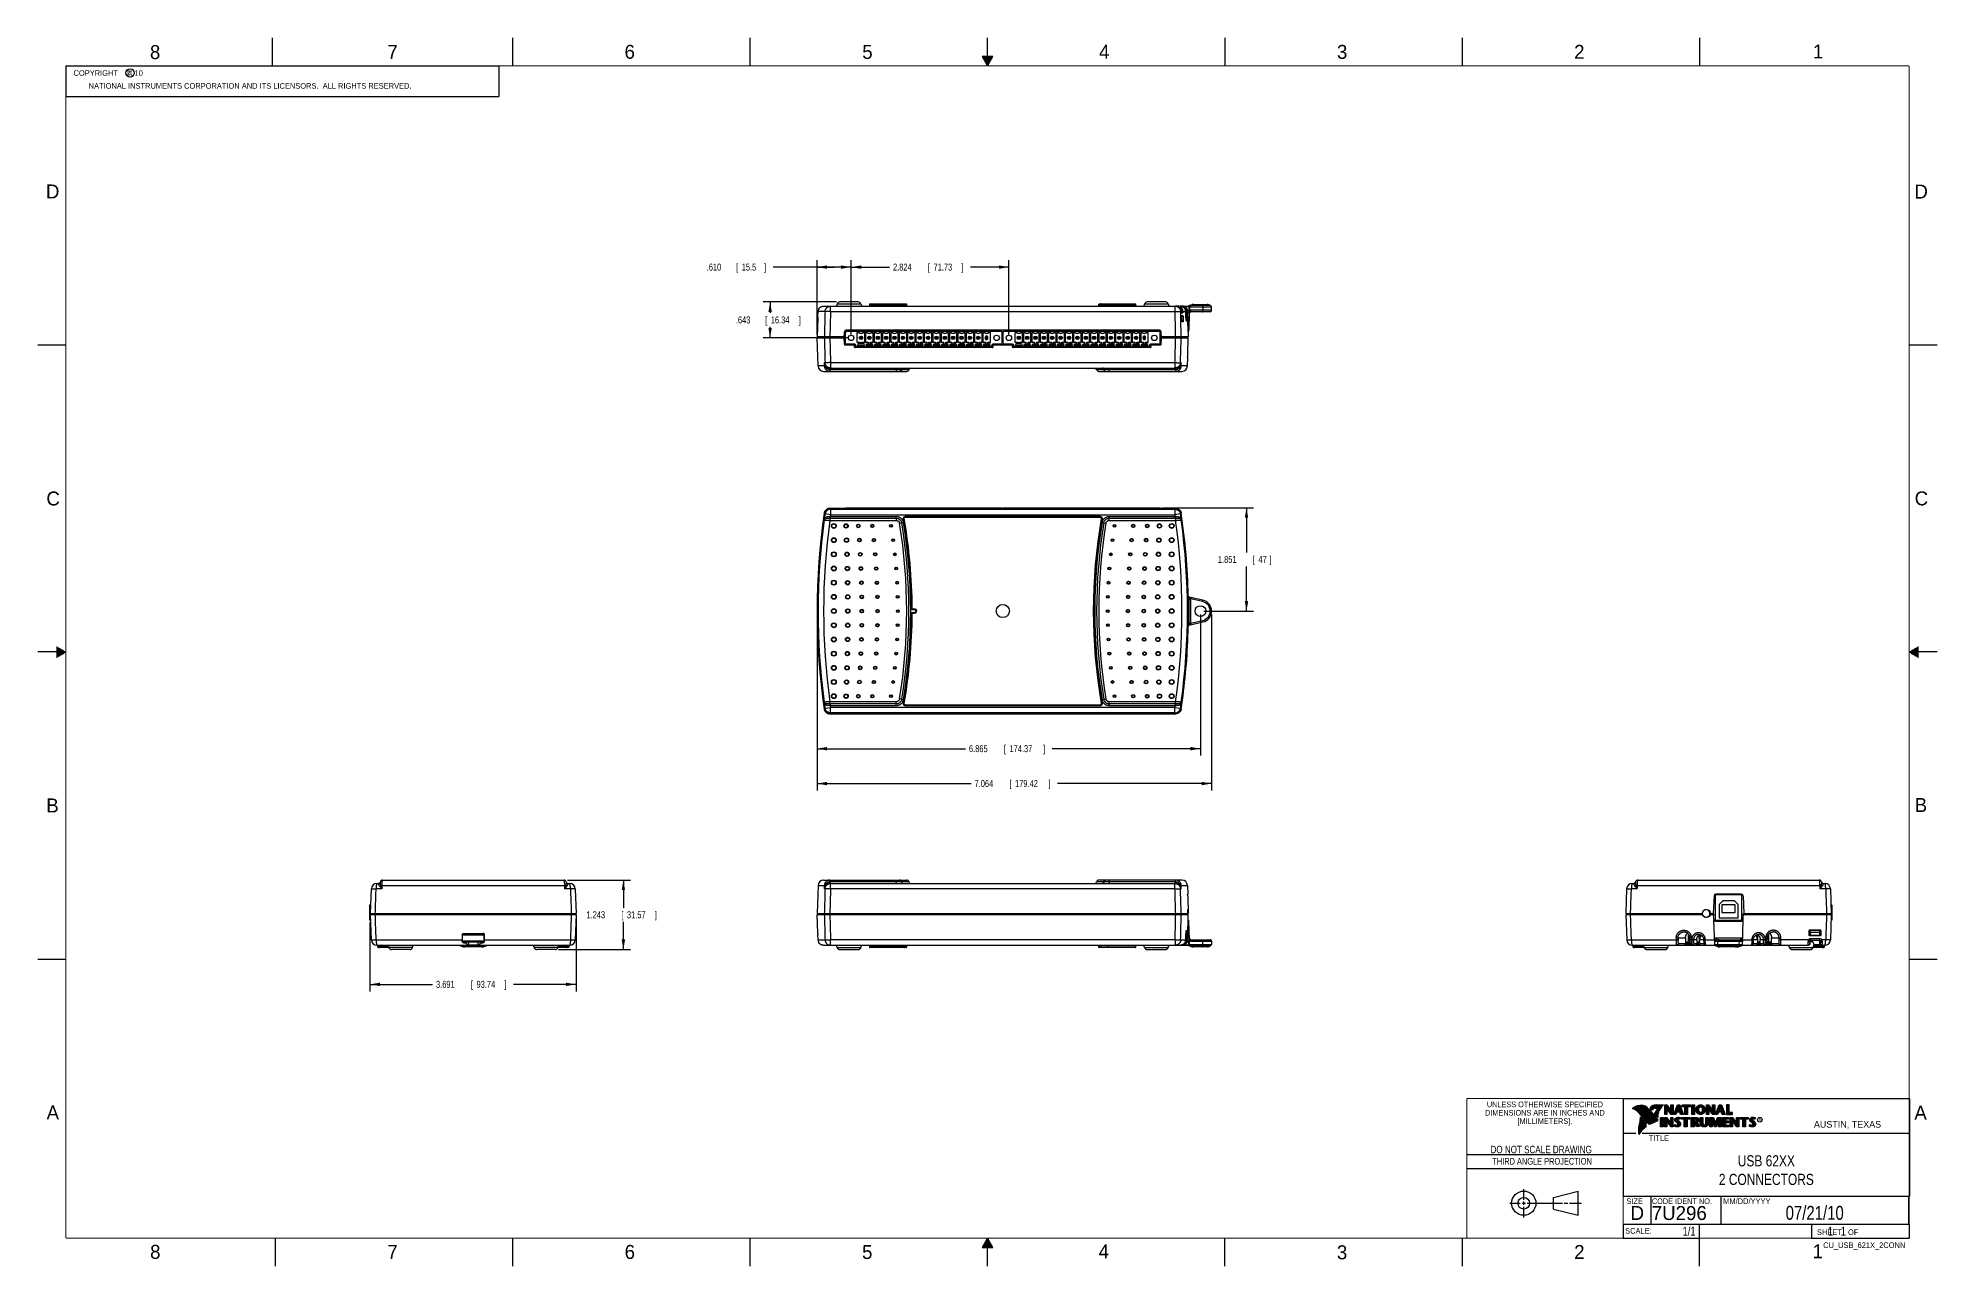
# Model space of a CAD drawing. Header units: inches. Extents: x 0 to 34, y 0 to 22.
import ezdxf
from ezdxf.enums import TextEntityAlignment as Align

# ---------------------------------------------------------------- set-up
doc = ezdxf.new("R2010")
doc.units = ezdxf.units.IN
doc.header["$LTSCALE"] = 1.87
doc.header["$MEASUREMENT"] = 0
doc.layers.get('0').update_dxf_attribs({"linetype": 'CONTINUOUS'})
doc.layers.add('DIMENSIONS', color=7, linetype='CONTINUOUS')
doc.styles.get("Standard").update_dxf_attribs({"font": 'txt', "width": 0.8})
doc.dimstyles.new('DIMSTYLE_1', dxfattribs={"dimtxt": 0.125, "dimasz": 0.18, "dimexe": 0.18, "dimexo": 0.0625, "dimgap": 0.09, "dimtad": 0, "dimtih": 1, "dimtoh": 1, "dimdec": 3, "dimzin": 4, "dimdsep": 46, "dimtxsty": 'STANDARD', "dimblk": '_FILLED', "dimblk1": '_FILLED', "dimblk2": '_FILLED', "dimcen": 0.09, "dimadec": 0, "dimazin": 0, "dimtp": 0.01, "dimtm": 0.01, "dimtfac": 1, "dimtdec": 3, "dimtofl": 0, "dimtmove": 0, "dimatfit": 3, "dimldrblk": '_FILLED', "dimfxl": 1, "dimtolj": 1, "dimtzin": 4, "dimarcsym": 0})

msp = doc.modelspace()

# ---------------------------------------------------------------- texts
at = {"color": 2, "linetype": 'CONTINUOUS'}
for s, height, p in [('8', 0.25, (2.0046, 21.6213)), ('7', 0.25, (6.2556, 21.6243)), ('6', 0.25, (10.5012, 21.6272)), ('5', 0.25, (14.7577, 21.6247)), ('4', 0.25, (18.9977, 21.6277)), ('3', 0.25, (23.257, 21.6259)), ('2', 0.25, (27.5025, 21.6262)), ('1', 0.25, (31.7781, 21.6326)), ('NATIONAL INSTRUMENTS CORPORATION AND ITS LICENSORS.  ALL RIGHTS RESERVED.', 0.1, (0.9071, 21.0911)), ('c', 0.1, (1.599, 21.3388)), ('D', 0.25, (0.1424, 19.125)), ('D', 0.25, (33.5947, 19.1236)), ('C', 0.25, (0.1508, 13.6246)), ('C', 0.25, (33.6004, 13.6267)), ('B', 0.25, (0.1484, 8.1257)), ('B', 0.25, (33.6006, 8.1345)), ('A', 0.25, (0.1541, 2.6261)), ('A', 0.25, (33.5939, 2.6228)), ('R', 0.042, (30.8076, 2.5994)), ('AUSTIN, TEXAS', 0.12, (31.7957, 2.479)), ('TITLE', 0.1, (28.8397, 2.2397)), ('SIZE', 0.1, (28.4379, 1.1118)), ('MM/DD/YYYY', 0.1, (30.1721, 1.1121)), ('SCALE:', 0.1, (28.4164, 0.5806)), ('8', 0.25, (2.0074, 0.1291)), ('7', 0.25, (6.2553, 0.1287)), ('6', 0.25, (10.5033, 0.1284)), ('5', 0.25, (14.754, 0.1262)), ('4', 0.25, (18.9884, 0.1369)), ('3', 0.25, (23.2555, 0.121)), ('2', 0.25, (27.5035, 0.1263)), ('1', 0.25, (31.7706, 0.139)), ('SHEET   OF', 0.1, (31.8499, 0.5557))]:
    msp.add_text(s, height=height, dxfattribs=at).set_placement(p)
for s, height, width, p in [('DIMENSIONS ARE IN INCHES AND', 0.1, 0.9, (26.9799, 2.6959)), ('UNLESS OTHERWISE SPECIFIED', 0.1, 0.9, (26.9799, 2.8459)), ('[MILLIMETERS].', 0.1, 0.9, (26.9799, 2.5459)), ('THIRD ANGLE PROJECTION', 0.12, 0.8, (26.9296, 1.8168))]:
    msp.add_text(s, height=height, dxfattribs=dict(at, width=width)).set_placement(p, align=Align.CENTER)
at = {"color": 7, "linetype": 'CONTINUOUS', "width": 0.8}
for s, height, p in [('DO NOT SCALE DRAWING', 0.135, (26.9127, 2.0199)), ('07/21/10', 0.25, (31.81, 0.828))]:
    msp.add_text(s, height=height, dxfattribs=at).set_placement(p, align=Align.CENTER)
at = {"color": 7, "linetype": 'CONTINUOUS'}
for s, p in [('D  ', (28.5128, 0.8264)), ('7U296', (28.8928, 0.8245))]:
    msp.add_text(s, height=0.25, dxfattribs=at).set_placement(p)
at = {"color": 2, "linetype": 'CONTINUOUS', "width": 0.9}
msp.add_text('CODE IDENT NO.', height=0.1, dxfattribs=at).set_placement((28.8949, 1.1115))
at = {"color": 7, "linetype": 'CONTINUOUS', "width": 0.8}
msp.add_text('1/1', height=0.15625, dxfattribs=at).set_placement((29.677, 0.5469), align=Align.RIGHT)
at = {"color": 2, "linetype": 'CONTINUOUS', "width": 0.8}
msp.add_text('CU_USB_621X_2CONN', height=0.1, dxfattribs=at).set_placement((33.4328, 0.3236), align=Align.RIGHT)
at = {"color": 2, "linetype": 'CONTINUOUS', "insert": (0.5625, 21.4219), "char_height": 0.1, "width": 1.52, "attachment_point": 1}
msp.add_mtext('  COPYRIGHT    2010', dxfattribs=at)
at = {"color": 7, "linetype": 'CONTINUOUS'}
for s, insert, char_height, width, attachment_point in [('USB 62XX\\P2 CONNECTORS', (30.9443, 1.9853), 0.2, 1.92, 2), ('     1   1', (31.8125, 0.7031), 0.15625, 1.25, 1)]:
    msp.add_mtext(s, dxfattribs=dict(at, insert=insert, char_height=char_height, width=width, attachment_point=attachment_point))

# ---------------------------------------------------------------- blocks, each defined once
blk = doc.blocks.new('_FILLED')
at = {"color": 0, "linetype": 'BYBLOCK'}
blk.add_solid([(0, 0), (-1, 0.17), (-1, -0.17)], dxfattribs=at)
blk = doc.blocks.new('*D0')
at = {"layer": 'DIMENSIONS', "color": 2, "linetype": 'CONTINUOUS'}
for p, q in [((5.943, 6.153), (5.943, 4.921)), ((9.633, 6.234), (9.633, 4.921)), ((5.943, 5.046), (7.063, 5.046)), ((9.633, 5.046), (8.513, 5.046))]:
    blk.add_line(p, q, dxfattribs=at)
at = {"layer": 'DIMENSIONS', "color": 2, "linetype": 'CONTINUOUS', "xscale": 0.18, "yscale": 0.18, "zscale": 0.18, "rotation": 180}
blk.add_blockref('_FILLED', (5.943, 5.046), dxfattribs=at)
at = {"layer": 'DIMENSIONS', "color": 2, "linetype": 'CONTINUOUS', "xscale": 0.18, "yscale": 0.18, "zscale": 0.18}
blk.add_blockref('_FILLED', (9.633, 5.046), dxfattribs=at)
at = {"layer": 'DIMENSIONS', "color": 2, "linetype": 'CONTINUOUS', "width": 0.8}
for s, p in [('3.691', (7.126, 4.984)), ('[', (7.751, 4.984)), ('93.74', (7.851, 4.984)), (']', (8.351, 4.984))]:
    blk.add_text(s, height=0.125, dxfattribs=at).set_placement(p)
blk = doc.blocks.new('*D1')
at = {"layer": 'DIMENSIONS', "color": 2, "linetype": 'CONTINUOUS'}
for p, q in [((9.48, 6.914), (10.606, 6.914)), ((10.481, 6.914), (10.481, 6.418)), ((10.481, 5.671), (10.481, 6.168)), ((9.322, 5.671), (10.606, 5.671))]:
    blk.add_line(p, q, dxfattribs=at)
at = {"layer": 'DIMENSIONS', "color": 2, "linetype": 'CONTINUOUS', "xscale": 0.18, "yscale": 0.18, "zscale": 0.18}
for p, rotation in [((10.481, 6.914), 90), ((10.481, 5.671), 270)]:
    blk.add_blockref('_FILLED', p, dxfattribs=dict(at, rotation=rotation))
at = {"layer": 'DIMENSIONS', "color": 2, "linetype": 'CONTINUOUS', "width": 0.8}
for s, p in [('1.243', (9.819, 6.23)), ('[', (10.444, 6.23)), ('31.57', (10.544, 6.23)), (']', (11.044, 6.23))]:
    blk.add_text(s, height=0.125, dxfattribs=at).set_placement(p)
blk = doc.blocks.new('*D2')
at = {"layer": 'DIMENSIONS', "color": 2, "linetype": 'CONTINUOUS'}
for p, q in [((14.294, 17.27), (12.983, 17.27)), ((13.108, 17.27), (13.108, 17.074)), ((13.108, 16.627), (13.108, 16.824)), ((14.496, 16.627), (12.983, 16.627))]:
    blk.add_line(p, q, dxfattribs=at)
at = {"layer": 'DIMENSIONS', "color": 2, "linetype": 'CONTINUOUS', "xscale": 0.18, "yscale": 0.18, "zscale": 0.18}
for p, rotation in [((13.108, 17.27), 90), ((13.108, 16.627), 270)]:
    blk.add_blockref('_FILLED', p, dxfattribs=dict(at, rotation=rotation))
at = {"layer": 'DIMENSIONS', "color": 2, "linetype": 'CONTINUOUS', "width": 0.8}
for s, p in [('.643', (12.495, 16.886)), ('[', (13.02, 16.886)), ('16.34', (13.12, 16.886)), (']', (13.62, 16.886))]:
    blk.add_text(s, height=0.125, dxfattribs=at).set_placement(p)
blk = doc.blocks.new('*D3')
at = {"layer": 'DIMENSIONS', "color": 2, "linetype": 'CONTINUOUS'}
for p, q in [((13.948, 16.688), (13.948, 18.02)), ((14.559, 16.69), (14.559, 18.02)), ((14.253, 17.895), (13.161, 17.895)), ((13.948, 17.895), (14.253, 17.895)), ((14.559, 17.895), (14.253, 17.895))]:
    blk.add_line(p, q, dxfattribs=at)
at = {"layer": 'DIMENSIONS', "color": 2, "linetype": 'CONTINUOUS', "xscale": 0.18, "yscale": 0.18, "zscale": 0.18, "rotation": 180}
blk.add_blockref('_FILLED', (13.948, 17.895), dxfattribs=at)
at = {"layer": 'DIMENSIONS', "color": 2, "linetype": 'CONTINUOUS', "xscale": 0.18, "yscale": 0.18, "zscale": 0.18}
blk.add_blockref('_FILLED', (14.559, 17.895), dxfattribs=at)
at = {"layer": 'DIMENSIONS', "color": 2, "linetype": 'CONTINUOUS', "width": 0.8}
for s, p in [('.610', (11.973, 17.833)), ('[', (12.498, 17.833)), ('15.5', (12.598, 17.833)), (']', (12.998, 17.833))]:
    blk.add_text(s, height=0.125, dxfattribs=at).set_placement(p)
blk = doc.blocks.new('*D4')
at = {"layer": 'DIMENSIONS', "color": 2, "linetype": 'CONTINUOUS'}
for p, q in [((14.559, 16.69), (14.559, 18.02)), ((17.383, 16.69), (17.383, 18.02)), ((14.559, 17.895), (15.246, 17.895)), ((17.383, 17.895), (16.696, 17.895))]:
    blk.add_line(p, q, dxfattribs=at)
at = {"layer": 'DIMENSIONS', "color": 2, "linetype": 'CONTINUOUS', "xscale": 0.18, "yscale": 0.18, "zscale": 0.18, "rotation": 180}
blk.add_blockref('_FILLED', (14.559, 17.895), dxfattribs=at)
at = {"layer": 'DIMENSIONS', "color": 2, "linetype": 'CONTINUOUS', "xscale": 0.18, "yscale": 0.18, "zscale": 0.18}
blk.add_blockref('_FILLED', (17.383, 17.895), dxfattribs=at)
at = {"layer": 'DIMENSIONS', "color": 2, "linetype": 'CONTINUOUS', "width": 0.8}
for s, p in [('2.824', (15.308, 17.833)), ('[', (15.933, 17.833)), ('71.73', (16.033, 17.833)), (']', (16.533, 17.833))]:
    blk.add_text(s, height=0.125, dxfattribs=at).set_placement(p)
blk = doc.blocks.new('*D5')
at = {"layer": 'DIMENSIONS', "color": 2, "linetype": 'CONTINUOUS'}
for p, q in [((20.132, 13.584), (21.762, 13.584)), ((21.637, 13.584), (21.637, 12.783)), ((21.637, 11.733), (21.637, 12.533)), ((20.875, 11.733), (21.762, 11.733))]:
    blk.add_line(p, q, dxfattribs=at)
at = {"layer": 'DIMENSIONS', "color": 2, "linetype": 'CONTINUOUS', "xscale": 0.18, "yscale": 0.18, "zscale": 0.18}
for p, rotation in [((21.637, 13.584), 90), ((21.637, 11.733), 270)]:
    blk.add_blockref('_FILLED', p, dxfattribs=dict(at, rotation=rotation))
at = {"layer": 'DIMENSIONS', "color": 2, "linetype": 'CONTINUOUS', "width": 0.8}
for s, p in [('1.851', (21.125, 12.596)), ('[', (21.75, 12.596)), ('47', (21.85, 12.596)), (']', (22.05, 12.596))]:
    blk.add_text(s, height=0.125, dxfattribs=at).set_placement(p)
blk = doc.blocks.new('*D6')
at = {"layer": 'DIMENSIONS', "color": 2, "linetype": 'CONTINUOUS'}
for p, q in [((13.948, 11.671), (13.948, 9.143)), ((20.813, 11.671), (20.813, 9.143)), ((13.948, 9.268), (16.605, 9.268)), ((20.813, 9.268), (18.155, 9.268))]:
    blk.add_line(p, q, dxfattribs=at)
at = {"layer": 'DIMENSIONS', "color": 2, "linetype": 'CONTINUOUS', "xscale": 0.18, "yscale": 0.18, "zscale": 0.18, "rotation": 180}
blk.add_blockref('_FILLED', (13.948, 9.268), dxfattribs=at)
at = {"layer": 'DIMENSIONS', "color": 2, "linetype": 'CONTINUOUS', "xscale": 0.18, "yscale": 0.18, "zscale": 0.18}
blk.add_blockref('_FILLED', (20.813, 9.268), dxfattribs=at)
at = {"layer": 'DIMENSIONS', "color": 2, "linetype": 'CONTINUOUS', "width": 0.8}
for s, p in [('6.865', (16.668, 9.206)), ('[', (17.293, 9.206)), ('174.37', (17.393, 9.206)), (']', (17.993, 9.206))]:
    blk.add_text(s, height=0.125, dxfattribs=at).set_placement(p)
blk = doc.blocks.new('*D7')
at = {"layer": 'DIMENSIONS', "color": 2, "linetype": 'CONTINUOUS'}
for p, q in [((13.948, 11.671), (13.948, 8.518)), ((21.012, 11.671), (21.012, 8.518)), ((13.948, 8.643), (16.705, 8.643)), ((21.012, 8.643), (18.255, 8.643))]:
    blk.add_line(p, q, dxfattribs=at)
at = {"layer": 'DIMENSIONS', "color": 2, "linetype": 'CONTINUOUS', "xscale": 0.18, "yscale": 0.18, "zscale": 0.18, "rotation": 180}
blk.add_blockref('_FILLED', (13.948, 8.643), dxfattribs=at)
at = {"layer": 'DIMENSIONS', "color": 2, "linetype": 'CONTINUOUS', "xscale": 0.18, "yscale": 0.18, "zscale": 0.18}
blk.add_blockref('_FILLED', (21.012, 8.643), dxfattribs=at)
at = {"layer": 'DIMENSIONS', "color": 2, "linetype": 'CONTINUOUS', "width": 0.8}
for s, p in [('7.064', (16.768, 8.581)), ('[', (17.393, 8.581)), ('179.42', (17.493, 8.581)), (']', (18.093, 8.581))]:
    blk.add_text(s, height=0.125, dxfattribs=at).set_placement(p)

# ---------------------------------------------------------------- dimensions: what is measured, and where the dimension line sits
at = {"layer": 'DIMENSIONS', "color": 2, "linetype": 'CONTINUOUS'}
for base, p1, p2, picture, middle in [((14.5585, 17.8954), (13.9481, 16.6879), (14.5585, 16.6898), '*D3', (12.5356, 17.8954)), ((17.3826, 17.8954), (14.5585, 16.6898), (17.3826, 16.6898), '*D4', (15.9705, 17.8954)), ((20.8129, 9.2682), (13.9479, 11.6707), (20.8129, 11.6707), '*D6', (17.3804, 9.2682)), ((9.6334980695, 5.0460916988), (5.9429980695, 6.1532767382), (9.6334980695, 6.2335916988), '*D0', (7.7882480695, 5.0460916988))]:
    dim = msp.add_linear_dim(base=base, p1=p1, p2=p2, dimstyle='DIMSTYLE_1', dxfattribs=at)
    dim.commit()
    dim.dimension.update_dxf_attribs({"geometry": picture, "text_midpoint": middle, "dimtype": 160})
for base, p1, p2, angle, picture, middle in [((13.1078, 16.6273), (14.2941, 17.2704), (14.496, 16.6273), 270, '*D2', (13.1078, 16.9488)), ((21.6370269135, 11.7331669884), (20.1320697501, 13.5836669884), (20.8754151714, 11.7331669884), 270, '*D5', (21.6370269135, 12.6584169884)), ((13.9481, 8.6432), (21.012, 11.6707), (13.9481, 11.6707), 180, '*D7', (17.4801, 8.6432)), ((10.4815, 6.9141), (9.3218, 5.6711), (9.4803, 6.9141), 90, '*D1', (10.4815, 6.2926))]:
    dim = msp.add_linear_dim(base=base, p1=p1, p2=p2, angle=angle, dimstyle='DIMSTYLE_1', dxfattribs=at)
    dim.commit()
    dim.dimension.update_dxf_attribs({"geometry": picture, "text_midpoint": middle, "dimtype": 160})

# ---------------------------------------------------------------- linework, layer by layer
at = {"color": 2, "linetype": 'CONTINUOUS'}
for p, q in [((4.2, 21.5), (4.2, 22)), ((8.5, 21.5), (8.5, 22)), ((12.75, 21.5), (12.75, 22)), ((17, 21.5), (17, 22)), ((21.25, 22), (21.25, 21.5)), ((25.5, 22), (25.5, 21.5)), ((29.75, 22), (29.75, 21.5)), ((0.5, 21.5), (8.25, 21.5)), ((0.5, 21.5), (0.5, 20.9531)), ((8.25, 21.5), (8.25, 20.9531)), ((16.902, 21.6697), (17, 21.5)), ((17.098, 21.6697), (16.902, 21.6697)), ((16.9076, 21.66), (17.0924, 21.66)), ((16.9134, 21.65), (17.0866, 21.65)), ((16.9192, 21.64), (17.0808, 21.64)), ((16.925, 21.63), (17.0751, 21.63)), ((16.9307, 21.62), (17.0693, 21.62)), ((16.9365, 21.61), (17.0635, 21.61)), ((16.9423, 21.6), (17.0578, 21.6)), ((16.9481, 21.59), (17.052, 21.59)), ((16.9538, 21.58), (17.0462, 21.58)), ((16.9596, 21.57), (17.0404, 21.57)), ((16.9654, 21.56), (17.0347, 21.56)), ((16.9712, 21.55), (17.0289, 21.55)), ((16.9769, 21.54), (17.0231, 21.54)), ((16.9827, 21.53), (17.0173, 21.53)), ((16.9885, 21.52), (17.0116, 21.52)), ((16.9942, 21.51), (17.0058, 21.51)), ((17, 21.5), (17.098, 21.6697)), ((0.5, 20.9531), (8.25, 20.9531)), ((0, 16.5), (0.5, 16.5)), ((33.5, 16.5), (34, 16.5)), ((0.5, 11), (0, 11)), ((0.3303, 11.09), (0.3441, 11.09)), ((0.3303, 11.08), (0.3614, 11.08)), ((0.3303, 11.07), (0.3788, 11.07)), ((0.3303, 11.06), (0.3961, 11.06)), ((0.3303, 11.05), (0.4134, 11.05)), ((0.3303, 11.04), (0.4307, 11.04)), ((0.3303, 11.03), (0.448, 11.03)), ((0.3303, 11.02), (0.4654, 11.02)), ((0.3303, 11.01), (0.4827, 11.01)), ((0.3303, 10.99), (0.4827, 10.99)), ((0.3303, 10.98), (0.4654, 10.98)), ((0.3303, 10.97), (0.448, 10.97)), ((0.3303, 10.96), (0.4307, 10.96)), ((0.3303, 10.95), (0.4134, 10.95)), ((0.3303, 10.94), (0.3961, 10.94)), ((0.3303, 10.93), (0.3788, 10.93)), ((0.3303, 10.92), (0.3614, 10.92)), ((0.3303, 10.91), (0.3441, 10.91)), ((34, 11), (33.5, 11)), ((33.5173, 11.01), (33.6697, 11.01)), ((33.5173, 10.99), (33.6697, 10.99)), ((33.5347, 11.02), (33.6697, 11.02)), ((33.5347, 10.98), (33.6697, 10.98)), ((33.552, 11.03), (33.6697, 11.03)), ((33.552, 10.97), (33.6697, 10.97)), ((33.5693, 11.04), (33.6697, 11.04)), ((33.5693, 10.96), (33.6697, 10.96)), ((33.5866, 11.05), (33.6697, 11.05)), ((33.5866, 10.95), (33.6697, 10.95)), ((33.6039, 11.06), (33.6697, 11.06)), ((33.6039, 10.94), (33.6697, 10.94)), ((33.6213, 11.07), (33.6697, 11.07)), ((33.6213, 10.93), (33.6697, 10.93)), ((33.6386, 11.08), (33.6697, 11.08)), ((33.6386, 10.92), (33.6697, 10.92)), ((33.6559, 11.09), (33.6697, 11.09)), ((33.6559, 10.91), (33.6697, 10.91)), ((0, 5.5), (0.5, 5.5)), ((33.5, 5.5), (34, 5.5)), ((28.3793, 3.0003), (33.5093, 3.0003)), ((28.3793, 3.0003), (28.3793, 1.2503)), ((28.556, 2.8217), (28.556, 2.8246)), ((28.5629, 2.8193), (28.5629, 2.8291)), ((28.5698, 2.8166), (28.5698, 2.8333)), ((28.5766, 2.8137), (28.5766, 2.8374)), ((28.5835, 2.8105), (28.5835, 2.8412)), ((28.5904, 2.8071), (28.5904, 2.8449)), ((28.5972, 2.8034), (28.5972, 2.8479)), ((28.6041, 2.7994), (28.6041, 2.8508)), ((28.6109, 2.7952), (28.6109, 2.8535)), ((28.6178, 2.7906), (28.6178, 2.856)), ((28.6247, 2.7856), (28.6247, 2.8584)), ((28.6315, 2.7803), (28.6315, 2.8606)), ((28.6384, 2.7747), (28.6384, 2.8626)), ((28.6453, 2.7685), (28.6453, 2.8645)), ((28.6521, 2.762), (28.6521, 2.8662)), ((28.659, 2.7548), (28.659, 2.8679)), ((28.6659, 2.7474), (28.6659, 2.8695)), ((28.6727, 2.7398), (28.6727, 2.8708)), ((28.6796, 2.7323), (28.6796, 2.8719)), ((28.6865, 2.7247), (28.6865, 2.8727)), ((28.6933, 2.717), (28.6933, 2.8732)), ((28.7002, 2.7092), (28.7002, 2.8734)), ((28.707, 2.7014), (28.707, 2.8733)), ((28.7139, 2.6936), (28.7139, 2.873)), ((28.7208, 2.6856), (28.7208, 2.8724)), ((28.7276, 2.6776), (28.7276, 2.8716)), ((28.7345, 2.6696), (28.7345, 2.8704)), ((28.7414, 2.6615), (28.7414, 2.869)), ((28.7482, 2.6533), (28.7482, 2.8677)), ((28.7551, 2.6452), (28.7551, 2.8659)), ((28.762, 2.6372), (28.762, 2.8638)), ((28.7688, 2.6293), (28.7688, 2.8611)), ((28.7757, 2.6214), (28.7757, 2.858)), ((28.7826, 2.6137), (28.7826, 2.8543)), ((28.7894, 2.606), (28.7894, 2.8501)), ((28.7963, 2.5985), (28.7963, 2.8451)), ((28.8031, 2.591), (28.8031, 2.8394)), ((28.81, 2.5836), (28.81, 2.8328)), ((28.8169, 2.5762), (28.8169, 2.8253)), ((28.8237, 2.569), (28.8237, 2.8181)), ((28.8306, 2.5618), (28.8306, 2.8109)), ((28.8375, 2.5556), (28.8375, 2.8037)), ((28.8443, 2.5505), (28.8443, 2.7965)), ((28.8512, 2.5472), (28.8512, 2.7893)), ((28.8581, 2.5466), (28.8581, 2.782)), ((28.8865, 2.792), (28.8631, 2.8194)), ((28.8649, 2.5483), (28.8649, 2.7748)), ((28.8878, 2.7979), (28.8682, 2.8209)), ((28.8718, 2.8167), (28.8718, 2.8343)), ((28.8718, 2.5513), (28.8718, 2.7675)), ((28.8786, 2.8086), (28.8786, 2.8464)), ((28.8786, 2.5541), (28.8786, 2.7602)), ((28.8855, 2.8005), (28.8855, 2.854)), ((28.8855, 2.557), (28.8855, 2.7523)), ((28.8924, 2.8003), (28.8924, 2.8594)), ((28.8924, 2.5599), (28.8924, 2.744)), ((28.8992, 2.8044), (28.8992, 2.8634)), ((28.8992, 2.5628), (28.8992, 2.7357)), ((28.9061, 2.8094), (28.9061, 2.8668)), ((28.9061, 2.5659), (28.9061, 2.7274)), ((28.913, 2.8153), (28.913, 2.8696)), ((28.9198, 2.8223), (28.9198, 2.8719)), ((28.9267, 2.8275), (28.9267, 2.8737)), ((28.9336, 2.8311), (28.9336, 2.875)), ((28.9404, 2.8335), (28.9404, 2.8759)), ((28.962, 2.7048), (28.9438, 2.7257)), ((28.9473, 2.834), (28.9473, 2.8769)), ((28.9657, 2.7079), (28.9496, 2.7264)), ((28.9542, 2.8327), (28.9542, 2.8778)), ((28.9542, 2.7212), (28.9542, 2.7362)), ((28.961, 2.8306), (28.961, 2.8785)), ((28.961, 2.7133), (28.961, 2.7519)), ((28.9679, 2.8292), (28.9679, 2.8791)), ((28.9679, 2.7053), (28.9679, 2.7699)), ((28.9747, 2.8285), (28.9747, 2.8796)), ((28.9747, 2.697), (28.9747, 2.7823)), ((28.9816, 2.828), (28.9816, 2.88)), ((28.9816, 2.689), (28.9816, 2.7889)), ((28.9844, 2.885), (29.1009, 2.8868)), ((28.9845, 2.8802), (29.0882, 2.8817)), ((28.9885, 2.8278), (28.9885, 2.8802)), ((28.9885, 2.6813), (28.9885, 2.7921)), ((28.9953, 2.8276), (28.9953, 2.8803)), ((28.9953, 2.6998), (28.9953, 2.7939)), ((29.0022, 2.8263), (29.0022, 2.8804)), ((29.0022, 2.7448), (29.0022, 2.795)), ((29.0091, 2.822), (29.0091, 2.8805)), ((29.0091, 2.7642), (29.0091, 2.7954)), ((29.0159, 2.7805), (29.0159, 2.8806)), ((29.0228, 2.7947), (29.0228, 2.8807)), ((29.0297, 2.8073), (29.0297, 2.8808)), ((29.0365, 2.8188), (29.0365, 2.881)), ((29.0434, 2.8293), (29.0434, 2.8811)), ((29.0502, 2.8389), (29.0502, 2.8812)), ((29.0571, 2.8479), (29.0571, 2.8813)), ((29.064, 2.8562), (29.064, 2.8814)), ((29.0708, 2.8641), (29.0708, 2.8815)), ((29.0777, 2.8714), (29.0777, 2.8816)), ((29.1256, 2.8852), (29.1624, 2.8852)), ((29.1256, 2.7166), (29.1256, 2.8852)), ((29.1305, 2.8804), (29.16, 2.8804)), ((29.1305, 2.7215), (29.1305, 2.8804)), ((29.1604, 2.7215), (29.1305, 2.7215)), ((29.1395, 2.7215), (29.1395, 2.8804)), ((29.1462, 2.7215), (29.1462, 2.8804)), ((29.1529, 2.7215), (29.1529, 2.8804)), ((29.1604, 2.8299), (29.1596, 2.8804)), ((29.16, 2.8804), (29.2402, 2.7746)), ((29.2438, 2.7215), (29.1604, 2.8299)), ((29.1604, 2.8299), (29.1604, 2.7215)), ((29.1624, 2.8852), (29.2354, 2.7891)), ((29.2414, 2.7166), (29.1653, 2.8156)), ((29.1653, 2.8156), (29.1653, 2.7166)), ((29.1663, 2.8222), (29.1663, 2.872)), ((29.173, 2.8135), (29.173, 2.8632)), ((29.1798, 2.8048), (29.1798, 2.8543)), ((29.1865, 2.7961), (29.1865, 2.8455)), ((29.1932, 2.7873), (29.1932, 2.8367)), ((29.1999, 2.7786), (29.1999, 2.8278)), ((29.2066, 2.7699), (29.2066, 2.819)), ((29.2133, 2.7612), (29.2133, 2.8101)), ((29.22, 2.7525), (29.22, 2.8013)), ((29.2267, 2.7437), (29.2267, 2.7924)), ((29.2334, 2.735), (29.2334, 2.7836)), ((29.2354, 2.8852), (29.2754, 2.8852)), ((29.2354, 2.7891), (29.2354, 2.8852)), ((29.2402, 2.8804), (29.2705, 2.8804)), ((29.2402, 2.7746), (29.2402, 2.8804)), ((29.2402, 2.7263), (29.2402, 2.7746)), ((29.2705, 2.7215), (29.2438, 2.7215)), ((29.2469, 2.7215), (29.2469, 2.8804)), ((29.2536, 2.7215), (29.2536, 2.8804)), ((29.2603, 2.7215), (29.2603, 2.8804)), ((29.267, 2.7215), (29.267, 2.8804)), ((29.2705, 2.8804), (29.2705, 2.7215)), ((29.2754, 2.8852), (29.2754, 2.7166)), ((29.2853, 2.7167), (29.3541, 2.8851)), ((29.2926, 2.7216), (29.3574, 2.8802)), ((29.3219, 2.7216), (29.2926, 2.7216)), ((29.3006, 2.7216), (29.3006, 2.7411)), ((29.3073, 2.7216), (29.3073, 2.7575)), ((29.314, 2.7216), (29.314, 2.774)), ((29.3207, 2.7216), (29.3207, 2.7904)), ((29.3381, 2.7618), (29.3219, 2.7216)), ((29.3414, 2.7569), (29.3252, 2.7167)), ((29.3274, 2.7353), (29.3274, 2.8068)), ((29.3341, 2.752), (29.3341, 2.8232)), ((29.3968, 2.7618), (29.3381, 2.7618)), ((29.3408, 2.7618), (29.3408, 2.8396)), ((29.3933, 2.7569), (29.3414, 2.7569)), ((29.3434, 2.7787), (29.365, 2.8486)), ((29.3918, 2.7787), (29.3434, 2.7787)), ((29.3475, 2.7921), (29.3475, 2.8561)), ((29.3475, 2.7618), (29.3475, 2.7787)), ((29.35, 2.7836), (29.3686, 2.8438)), ((29.3854, 2.7836), (29.35, 2.7836)), ((29.3541, 2.8851), (29.3967, 2.8851)), ((29.3543, 2.8139), (29.3543, 2.8725)), ((29.3543, 2.7618), (29.3543, 2.7787)), ((29.3574, 2.8802), (29.3933, 2.8802)), ((29.361, 2.8356), (29.361, 2.8802)), ((29.361, 2.7618), (29.361, 2.7787)), ((29.365, 2.8486), (29.3728, 2.8486)), ((29.3677, 2.8486), (29.3677, 2.8802)), ((29.3677, 2.7618), (29.3677, 2.7787)), ((29.3686, 2.8438), (29.3691, 2.8438)), ((29.3691, 2.8438), (29.3854, 2.7836)), ((29.3728, 2.8486), (29.3918, 2.7787)), ((29.3744, 2.8428), (29.3744, 2.8802)), ((29.3744, 2.7618), (29.3744, 2.7787)), ((29.3811, 2.8181), (29.3811, 2.8802)), ((29.3811, 2.7618), (29.3811, 2.7787)), ((29.3878, 2.7935), (29.3878, 2.8802)), ((29.3878, 2.7618), (29.3878, 2.7787)), ((29.3933, 2.8802), (29.4535, 2.7216)), ((29.4068, 2.7167), (29.3933, 2.7569)), ((29.3945, 2.7618), (29.3945, 2.877)), ((29.3967, 2.8851), (29.4606, 2.7167)), ((29.4103, 2.7216), (29.3968, 2.7618)), ((29.4012, 2.7485), (29.4012, 2.8593)), ((29.4079, 2.7286), (29.4079, 2.8416)), ((29.4535, 2.7216), (29.4103, 2.7216)), ((29.4147, 2.7216), (29.4147, 2.8239)), ((29.4214, 2.7216), (29.4214, 2.8063)), ((29.4281, 2.7216), (29.4281, 2.7886)), ((29.4348, 2.7216), (29.4348, 2.7709)), ((29.4357, 2.8851), (29.584, 2.8851)), ((29.4357, 2.8537), (29.4357, 2.8851)), ((29.4843, 2.8537), (29.4357, 2.8537)), ((29.4406, 2.8802), (29.5791, 2.8802)), ((29.4406, 2.8586), (29.4406, 2.8802)), ((29.4892, 2.8586), (29.4406, 2.8586)), ((29.4415, 2.7216), (29.4415, 2.7532)), ((29.4482, 2.8586), (29.4482, 2.8802)), ((29.4482, 2.7216), (29.4482, 2.7355)), ((29.4549, 2.8586), (29.4549, 2.8802)), ((29.4616, 2.8586), (29.4616, 2.8802)), ((29.4684, 2.8586), (29.4684, 2.8802)), ((29.4751, 2.8586), (29.4751, 2.8802)), ((29.4818, 2.8586), (29.4818, 2.8802)), ((29.4843, 2.7167), (29.4843, 2.8537)), ((29.4892, 2.8586), (29.4885, 2.8802)), ((29.4892, 2.7216), (29.4892, 2.8586)), ((29.5305, 2.7216), (29.4892, 2.7216)), ((29.4952, 2.7216), (29.4952, 2.8802)), ((29.5019, 2.7216), (29.5019, 2.8802)), ((29.5086, 2.7216), (29.5086, 2.8802)), ((29.5153, 2.7216), (29.5153, 2.8802)), ((29.522, 2.7216), (29.522, 2.8802)), ((29.5305, 2.8586), (29.5288, 2.8802)), ((29.5791, 2.8586), (29.5305, 2.8586)), ((29.5305, 2.8586), (29.5305, 2.7216)), ((29.584, 2.8537), (29.5354, 2.8537)), ((29.5354, 2.8537), (29.5354, 2.7167)), ((29.5355, 2.8586), (29.5355, 2.8802)), ((29.5422, 2.8586), (29.5422, 2.8802)), ((29.5489, 2.8586), (29.5489, 2.8802)), ((29.5556, 2.8586), (29.5556, 2.8802)), ((29.5623, 2.8586), (29.5623, 2.8802)), ((29.569, 2.8586), (29.569, 2.8802)), ((29.5757, 2.8586), (29.5757, 2.8802)), ((29.5791, 2.8802), (29.5791, 2.8586)), ((29.584, 2.8851), (29.584, 2.8537)), ((29.6099, 2.8851), (29.6607, 2.8851)), ((29.6099, 2.7167), (29.6099, 2.8851)), ((29.6148, 2.8802), (29.6558, 2.8802)), ((29.6148, 2.7216), (29.6148, 2.8802)), ((29.6558, 2.7216), (29.6148, 2.7216)), ((29.6227, 2.7216), (29.6227, 2.8802)), ((29.6294, 2.7216), (29.6294, 2.8802)), ((29.6361, 2.7216), (29.6361, 2.8802)), ((29.6429, 2.7216), (29.6429, 2.8802)), ((29.6496, 2.7216), (29.6496, 2.8802)), ((29.6558, 2.8802), (29.6558, 2.7216)), ((29.6607, 2.8851), (29.6607, 2.7167)), ((29.6844, 2.806), (29.6846, 2.8095)), ((29.6844, 2.8025), (29.6844, 2.806)), ((29.6844, 2.7989), (29.6844, 2.8025)), ((29.6847, 2.7953), (29.6844, 2.7989)), ((29.6846, 2.8095), (29.6849, 2.813)), ((29.685, 2.7918), (29.6847, 2.7953)), ((29.6849, 2.813), (29.6853, 2.8165)), ((29.6854, 2.7882), (29.685, 2.7918)), ((29.6853, 2.8165), (29.6858, 2.8198)), ((29.686, 2.7847), (29.6854, 2.7882)), ((29.6858, 2.8198), (29.6865, 2.8232)), ((29.6866, 2.7812), (29.686, 2.7847)), ((29.6865, 2.8232), (29.6872, 2.8264)), ((29.6874, 2.7778), (29.6866, 2.7812)), ((29.6872, 2.8264), (29.6881, 2.8296)), ((29.6883, 2.7744), (29.6874, 2.7778)), ((29.6881, 2.8296), (29.6891, 2.8327)), ((29.6893, 2.7711), (29.6883, 2.7744)), ((29.6891, 2.8327), (29.6903, 2.8357)), ((29.6892, 2.8025), (29.6893, 2.8059)), ((29.6893, 2.7991), (29.6892, 2.8025)), ((29.6893, 2.8059), (29.6894, 2.8092)), ((29.6895, 2.7957), (29.6893, 2.7991)), ((29.6904, 2.7679), (29.6893, 2.7711)), ((29.6894, 2.8092), (29.6897, 2.8125)), ((29.6898, 2.7923), (29.6895, 2.7957)), ((29.6897, 2.8125), (29.6901, 2.8158)), ((29.6903, 2.7889), (29.6898, 2.7923)), ((29.6901, 2.8158), (29.6906, 2.819)), ((29.6903, 2.8357), (29.6915, 2.8386)), ((29.6908, 2.7855), (29.6903, 2.7889)), ((29.6915, 2.7647), (29.6904, 2.7679)), ((29.6906, 2.819), (29.6912, 2.8221)), ((29.6914, 2.7822), (29.6908, 2.7855)), ((29.6912, 2.8221), (29.692, 2.8252)), ((29.6922, 2.7789), (29.6914, 2.7822)), ((29.6915, 2.8386), (29.6929, 2.8415)), ((29.6928, 2.7617), (29.6915, 2.7647)), ((29.692, 2.8252), (29.6928, 2.8282)), ((29.693, 2.7757), (29.6922, 2.7789)), ((29.6928, 2.8282), (29.6938, 2.8311)), ((29.6942, 2.7587), (29.6928, 2.7617)), ((29.6929, 2.8415), (29.6944, 2.8443)), ((29.6939, 2.7726), (29.693, 2.7757)), ((29.6938, 2.8311), (29.6948, 2.8339)), ((29.695, 2.7695), (29.6939, 2.7726)), ((29.6957, 2.7558), (29.6942, 2.7587)), ((29.6944, 2.8443), (29.696, 2.847)), ((29.6948, 2.8339), (29.696, 2.8366)), ((29.695, 2.7695), (29.6948, 2.8339)), ((29.6961, 2.7666), (29.695, 2.7695)), ((29.6973, 2.753), (29.6957, 2.7558)), ((29.696, 2.847), (29.6977, 2.8497)), ((29.696, 2.8366), (29.6972, 2.8393)), ((29.6973, 2.7637), (29.6961, 2.7666)), ((29.6972, 2.8393), (29.6986, 2.8419)), ((29.6986, 2.7608), (29.6973, 2.7637)), ((29.699, 2.7502), (29.6973, 2.753)), ((29.6977, 2.8497), (29.6995, 2.8523)), ((29.6986, 2.8419), (29.7001, 2.8445)), ((29.7, 2.7581), (29.6986, 2.7608)), ((29.7008, 2.7475), (29.699, 2.7502)), ((29.6995, 2.8523), (29.7015, 2.8549)), ((29.7015, 2.7555), (29.7, 2.7581)), ((29.7001, 2.8445), (29.7017, 2.847)), ((29.7028, 2.745), (29.7008, 2.7475)), ((29.7015, 2.8549), (29.7035, 2.8574)), ((29.7015, 2.7555), (29.7017, 2.847)), ((29.7031, 2.7529), (29.7015, 2.7555)), ((29.7017, 2.847), (29.7035, 2.8495)), ((29.7048, 2.7425), (29.7028, 2.745)), ((29.7048, 2.7504), (29.7031, 2.7529)), ((29.7035, 2.8574), (29.7057, 2.8599)), ((29.7035, 2.8495), (29.7053, 2.8519)), ((29.7066, 2.7479), (29.7048, 2.7504)), ((29.7069, 2.7401), (29.7048, 2.7425)), ((29.7053, 2.8519), (29.7073, 2.8543)), ((29.7057, 2.8599), (29.708, 2.8623)), ((29.7085, 2.7456), (29.7066, 2.7479)), ((29.7091, 2.7377), (29.7069, 2.7401)), ((29.7073, 2.8543), (29.7093, 2.8566)), ((29.708, 2.8623), (29.7103, 2.8646)), ((29.7085, 2.7456), (29.7093, 2.8566)), ((29.7105, 2.7434), (29.7085, 2.7456)), ((29.7114, 2.7355), (29.7091, 2.7377)), ((29.7093, 2.8566), (29.7115, 2.8589)), ((29.7103, 2.8646), (29.7128, 2.8668)), ((29.7125, 2.7412), (29.7105, 2.7434)), ((29.7138, 2.7334), (29.7114, 2.7355)), ((29.7115, 2.8589), (29.7137, 2.861)), ((29.7147, 2.7391), (29.7125, 2.7412)), ((29.7128, 2.8668), (29.7152, 2.8689)), ((29.7137, 2.861), (29.716, 2.8631)), ((29.7162, 2.7314), (29.7138, 2.7334)), ((29.7147, 2.7391), (29.716, 2.8631)), ((29.7169, 2.7371), (29.7147, 2.7391)), ((29.7152, 2.8689), (29.7178, 2.8709)), ((29.716, 2.8631), (29.7183, 2.8651)), ((29.7188, 2.7295), (29.7162, 2.7314)), ((29.7192, 2.7353), (29.7169, 2.7371)), ((29.7178, 2.8709), (29.7204, 2.8727)), ((29.7183, 2.8651), (29.7207, 2.867)), ((29.7214, 2.7277), (29.7188, 2.7295)), ((29.7216, 2.7335), (29.7192, 2.7353)), ((29.7204, 2.8727), (29.723, 2.8745)), ((29.7207, 2.867), (29.7231, 2.8687)), ((29.7241, 2.726), (29.7214, 2.7277)), ((29.7216, 2.7335), (29.7231, 2.8687)), ((29.7241, 2.7318), (29.7216, 2.7335)), ((29.723, 2.8745), (29.7257, 2.8761)), ((29.7231, 2.8687), (29.7256, 2.8703)), ((29.7266, 2.7302), (29.7241, 2.7318)), ((29.7269, 2.7244), (29.7241, 2.726)), ((29.7256, 2.8703), (29.7281, 2.8718)), ((29.7257, 2.8761), (29.7285, 2.8776)), ((29.7292, 2.7288), (29.7266, 2.7302)), ((29.7299, 2.723), (29.7269, 2.7244)), ((29.7281, 2.8718), (29.7307, 2.8732)), ((29.7292, 2.7288), (29.7281, 2.8718)), ((29.7285, 2.8776), (29.7313, 2.8789)), ((29.7319, 2.7274), (29.7292, 2.7288)), ((29.7329, 2.7217), (29.7299, 2.723)), ((29.7307, 2.8732), (29.7333, 2.8745)), ((29.7313, 2.8789), (29.7342, 2.8802)), ((29.7313, 2.8045), (29.7314, 2.8068)), ((29.7313, 2.8022), (29.7313, 2.8045)), ((29.7313, 2.7999), (29.7313, 2.8022)), ((29.7314, 2.7975), (29.7313, 2.7999)), ((29.7314, 2.8068), (29.7315, 2.8091)), ((29.7315, 2.7952), (29.7314, 2.7975)), ((29.7315, 2.8091), (29.7316, 2.8113)), ((29.7316, 2.7929), (29.7315, 2.7952)), ((29.7316, 2.8113), (29.7318, 2.8135)), ((29.7318, 2.7906), (29.7316, 2.7929)), ((29.7318, 2.8135), (29.732, 2.8157)), ((29.732, 2.7883), (29.7318, 2.7906)), ((29.7347, 2.7262), (29.7319, 2.7274)), ((29.732, 2.8157), (29.7323, 2.8178)), ((29.7323, 2.7861), (29.732, 2.7883)), ((29.7323, 2.8178), (29.7325, 2.8198)), ((29.7326, 2.7839), (29.7323, 2.7861)), ((29.7325, 2.8198), (29.7328, 2.8218)), ((29.7329, 2.7818), (29.7326, 2.7839)), ((29.7328, 2.8218), (29.7332, 2.8237)), ((29.7333, 2.7798), (29.7329, 2.7818)), ((29.736, 2.7205), (29.7329, 2.7217)), ((29.7332, 2.8237), (29.7336, 2.8256)), ((29.7333, 2.8745), (29.736, 2.8757)), ((29.7337, 2.7778), (29.7333, 2.7798)), ((29.7336, 2.8256), (29.734, 2.8274)), ((29.7342, 2.7758), (29.7337, 2.7778)), ((29.734, 2.8274), (29.7345, 2.8291)), ((29.7342, 2.8802), (29.7371, 2.8814)), ((29.7347, 2.7739), (29.7342, 2.7758)), ((29.7345, 2.8291), (29.735, 2.8309)), ((29.7352, 2.7721), (29.7347, 2.7739)), ((29.7347, 2.7262), (29.7351, 2.7723)), ((29.7376, 2.7251), (29.7347, 2.7262)), ((29.735, 2.8309), (29.7356, 2.8326)), ((29.7358, 2.7703), (29.7352, 2.7721)), ((29.7356, 2.8326), (29.7362, 2.8343)), ((29.7357, 2.8328), (29.736, 2.8757)), ((29.7364, 2.7686), (29.7358, 2.7703)), ((29.736, 2.8757), (29.7388, 2.8768)), ((29.7392, 2.7194), (29.736, 2.7205)), ((29.7362, 2.8343), (29.7369, 2.8359)), ((29.7362, 2.8045), (29.7363, 2.8067)), ((29.7362, 2.8022), (29.7362, 2.8045)), ((29.7362, 2.8), (29.7362, 2.8022)), ((29.7363, 2.7977), (29.7362, 2.8)), ((29.7363, 2.8067), (29.7364, 2.8088)), ((29.7364, 2.7955), (29.7363, 2.7977)), ((29.7364, 2.8088), (29.7365, 2.811)), ((29.7365, 2.7932), (29.7364, 2.7955)), ((29.7371, 2.7669), (29.7364, 2.7686)), ((29.7365, 2.811), (29.7367, 2.8131)), ((29.7367, 2.791), (29.7365, 2.7932)), ((29.7367, 2.8131), (29.7369, 2.8152)), ((29.7369, 2.7888), (29.7367, 2.791)), ((29.7369, 2.8359), (29.7376, 2.8375)), ((29.7369, 2.8152), (29.7371, 2.8171)), ((29.7371, 2.7867), (29.7369, 2.7888)), ((29.7371, 2.8814), (29.7402, 2.8824)), ((29.7371, 2.8171), (29.7374, 2.8191)), ((29.7374, 2.7846), (29.7371, 2.7867)), ((29.7378, 2.7652), (29.7371, 2.7669)), ((29.7374, 2.8191), (29.7377, 2.8209)), ((29.7377, 2.7826), (29.7374, 2.7846)), ((29.7376, 2.8375), (29.7384, 2.8391)), ((29.7406, 2.7241), (29.7376, 2.7251)), ((29.7377, 2.8209), (29.738, 2.8228)), ((29.7381, 2.7807), (29.7377, 2.7826)), ((29.7385, 2.7636), (29.7378, 2.7652)), ((29.738, 2.8228), (29.7384, 2.8245)), ((29.7385, 2.7788), (29.7381, 2.7807)), ((29.7384, 2.8391), (29.7392, 2.8407)), ((29.7384, 2.8245), (29.7388, 2.8262)), ((29.7389, 2.777), (29.7385, 2.7788)), ((29.7393, 2.762), (29.7385, 2.7636)), ((29.7388, 2.8768), (29.7417, 2.8778)), ((29.7388, 2.8262), (29.7392, 2.8278)), ((29.7394, 2.7752), (29.7389, 2.777)), ((29.7392, 2.8407), (29.7401, 2.8422)), ((29.7392, 2.8278), (29.7397, 2.8294)), ((29.7402, 2.7605), (29.7393, 2.762)), ((29.7399, 2.7735), (29.7394, 2.7752)), ((29.7397, 2.8294), (29.7402, 2.831)), ((29.7404, 2.7719), (29.7399, 2.7735)), ((29.7401, 2.8422), (29.741, 2.8437)), ((29.7402, 2.8824), (29.7433, 2.8833)), ((29.7402, 2.831), (29.7408, 2.8325)), ((29.7411, 2.759), (29.7402, 2.7605)), ((29.741, 2.7703), (29.7404, 2.7719)), ((29.7438, 2.7232), (29.7406, 2.7241)), ((29.7408, 2.8325), (29.7414, 2.834)), ((29.741, 2.8437), (29.742, 2.8451)), ((29.7416, 2.7687), (29.741, 2.7703)), ((29.7421, 2.7576), (29.7411, 2.759)), ((29.7414, 2.834), (29.742, 2.8355)), ((29.7422, 2.7672), (29.7416, 2.7687)), ((29.7417, 2.8778), (29.7446, 2.8786)), ((29.7421, 2.8451), (29.7417, 2.8778)), ((29.742, 2.8451), (29.7431, 2.8464)), ((29.742, 2.8355), (29.7427, 2.8369)), ((29.7432, 2.7563), (29.7421, 2.7576)), ((29.7429, 2.7658), (29.7422, 2.7672)), ((29.7427, 2.8369), (29.7435, 2.8383)), ((29.7436, 2.7644), (29.7429, 2.7658)), ((29.7431, 2.8464), (29.7442, 2.8477)), ((29.7435, 2.7232), (29.7431, 2.7563)), ((29.7443, 2.7549), (29.7432, 2.7563)), ((29.7433, 2.8833), (29.7465, 2.8842)), ((29.7435, 2.8383), (29.7442, 2.8396)), ((29.7444, 2.763), (29.7436, 2.7644)), ((29.747, 2.7224), (29.7438, 2.7232)), ((29.7442, 2.8477), (29.7454, 2.8489)), ((29.7442, 2.8396), (29.7451, 2.8409)), ((29.7455, 2.7537), (29.7443, 2.7549)), ((29.7452, 2.7617), (29.7444, 2.763)), ((29.7446, 2.8786), (29.7476, 2.8794)), ((29.7451, 2.8409), (29.7459, 2.8421)), ((29.7461, 2.7605), (29.7452, 2.7617)), ((29.7454, 2.8489), (29.7467, 2.85)), ((29.7467, 2.7525), (29.7455, 2.7537)), ((29.7459, 2.8421), (29.7469, 2.8433)), ((29.747, 2.7593), (29.7461, 2.7605)), ((29.7465, 2.8842), (29.7497, 2.8849)), ((29.7467, 2.85), (29.748, 2.851)), ((29.748, 2.7514), (29.7467, 2.7525)), ((29.7469, 2.8433), (29.7478, 2.8444)), ((29.7479, 2.7582), (29.747, 2.7593)), ((29.7503, 2.7217), (29.747, 2.7224)), ((29.7476, 2.8794), (29.7507, 2.8801)), ((29.7478, 2.8444), (29.7488, 2.8454)), ((29.7489, 2.7571), (29.7479, 2.7582)), ((29.748, 2.851), (29.7493, 2.852)), ((29.7493, 2.7504), (29.748, 2.7514)), ((29.7488, 2.8454), (29.7498, 2.8463)), ((29.75, 2.7561), (29.7489, 2.7571)), ((29.7493, 2.852), (29.7507, 2.8529)), ((29.7508, 2.7494), (29.7493, 2.7504)), ((29.7497, 2.8849), (29.753, 2.8855)), ((29.7498, 2.8463), (29.7509, 2.8471)), ((29.7511, 2.7552), (29.75, 2.7561)), ((29.7502, 2.8526), (29.7502, 2.88)), ((29.7502, 2.7218), (29.7502, 2.7498)), ((29.7537, 2.7212), (29.7503, 2.7217)), ((29.7507, 2.8801), (29.7538, 2.8807)), ((29.7507, 2.8529), (29.7521, 2.8537)), ((29.7522, 2.7485), (29.7508, 2.7494)), ((29.7509, 2.8471), (29.752, 2.8479)), ((29.7522, 2.7543), (29.7511, 2.7552)), ((29.752, 2.8479), (29.7532, 2.8487)), ((29.7521, 2.8537), (29.7536, 2.8544)), ((29.7534, 2.7535), (29.7522, 2.7543)), ((29.7538, 2.7477), (29.7522, 2.7485)), ((29.753, 2.8855), (29.7563, 2.886)), ((29.7532, 2.8487), (29.7544, 2.8493)), ((29.7546, 2.7528), (29.7534, 2.7535)), ((29.7536, 2.8544), (29.7551, 2.855)), ((29.7571, 2.7208), (29.7537, 2.7212)), ((29.7538, 2.8807), (29.7569, 2.8811)), ((29.7553, 2.7471), (29.7538, 2.7477)), ((29.7544, 2.8493), (29.7556, 2.8499)), ((29.7559, 2.7522), (29.7546, 2.7528)), ((29.7551, 2.855), (29.7566, 2.8556)), ((29.7569, 2.7465), (29.7553, 2.7471)), ((29.7556, 2.8499), (29.7569, 2.8504)), ((29.7571, 2.7516), (29.7559, 2.7522)), ((29.7563, 2.886), (29.7597, 2.8863)), ((29.7566, 2.8556), (29.7582, 2.856)), ((29.7569, 2.8811), (29.7601, 2.8814)), ((29.7569, 2.8504), (29.7582, 2.8509)), ((29.7586, 2.746), (29.7569, 2.7465)), ((29.757, 2.8556), (29.757, 2.8811)), ((29.757, 2.7208), (29.757, 2.7465)), ((29.7585, 2.7511), (29.7571, 2.7516)), ((29.7605, 2.7205), (29.7571, 2.7208)), ((29.7582, 2.856), (29.7599, 2.8564)), ((29.7582, 2.8509), (29.7595, 2.8513)), ((29.7598, 2.7507), (29.7585, 2.7511)), ((29.7603, 2.7456), (29.7586, 2.746)), ((29.7595, 2.8513), (29.7609, 2.8517)), ((29.7597, 2.8863), (29.763, 2.8865)), ((29.7612, 2.7504), (29.7598, 2.7507)), ((29.7599, 2.8564), (29.7615, 2.8567)), ((29.7601, 2.8814), (29.7633, 2.8816)), ((29.762, 2.7453), (29.7603, 2.7456)), ((29.7639, 2.7203), (29.7605, 2.7205)), ((29.7609, 2.8517), (29.7623, 2.8519)), ((29.7626, 2.7501), (29.7612, 2.7504)), ((29.7615, 2.8567), (29.7632, 2.857)), ((29.7637, 2.7451), (29.762, 2.7453)), ((29.7623, 2.8519), (29.7637, 2.8521)), ((29.764, 2.75), (29.7626, 2.7501)), ((29.763, 2.8865), (29.7664, 2.8866)), ((29.7632, 2.857), (29.7649, 2.8571)), ((29.7633, 2.8816), (29.7665, 2.8817)), ((29.7637, 2.857), (29.7637, 2.8817)), ((29.7637, 2.8521), (29.7651, 2.8522)), ((29.7654, 2.745), (29.7637, 2.7451)), ((29.7637, 2.7203), (29.7637, 2.7451)), ((29.7673, 2.7203), (29.7639, 2.7203)), ((29.7655, 2.7499), (29.764, 2.75)), ((29.7649, 2.8571), (29.7667, 2.8571)), ((29.7651, 2.8522), (29.7666, 2.8522)), ((29.7672, 2.7451), (29.7654, 2.745)), ((29.767, 2.7499), (29.7655, 2.7499)), ((29.7664, 2.8866), (29.7698, 2.8866)), ((29.7665, 2.8817), (29.7696, 2.8817)), ((29.7666, 2.8522), (29.768, 2.8522)), ((29.7667, 2.8571), (29.7684, 2.857)), ((29.7684, 2.75), (29.767, 2.7499)), ((29.7689, 2.7452), (29.7672, 2.7451)), ((29.7707, 2.7203), (29.7673, 2.7203)), ((29.768, 2.8522), (29.7695, 2.852)), ((29.7684, 2.857), (29.7701, 2.8569)), ((29.7699, 2.7502), (29.7684, 2.75)), ((29.7707, 2.7454), (29.7689, 2.7452)), ((29.7695, 2.852), (29.771, 2.8518)), ((29.7696, 2.8817), (29.7728, 2.8815)), ((29.7698, 2.8866), (29.7732, 2.8864)), ((29.7714, 2.7505), (29.7699, 2.7502)), ((29.7701, 2.8569), (29.7718, 2.8566)), ((29.7704, 2.7203), (29.7708, 2.7454)), ((29.7724, 2.7457), (29.7707, 2.7454)), ((29.774, 2.7205), (29.7707, 2.7203)), ((29.771, 2.8518), (29.7724, 2.8515)), ((29.7729, 2.7508), (29.7714, 2.7505)), ((29.7718, 2.8566), (29.7735, 2.8563)), ((29.7724, 2.8565), (29.7728, 2.8815)), ((29.7724, 2.8515), (29.7738, 2.8511)), ((29.7741, 2.7461), (29.7724, 2.7457)), ((29.7728, 2.8815), (29.776, 2.8812)), ((29.7743, 2.7512), (29.7729, 2.7508)), ((29.7732, 2.8864), (29.7765, 2.8861)), ((29.7735, 2.8563), (29.7751, 2.8558)), ((29.7738, 2.8511), (29.7752, 2.8507)), ((29.7773, 2.7208), (29.774, 2.7205)), ((29.7757, 2.7466), (29.7741, 2.7461)), ((29.7757, 2.7517), (29.7743, 2.7512)), ((29.7751, 2.8558), (29.7767, 2.8554)), ((29.7752, 2.8507), (29.7766, 2.8502)), ((29.7771, 2.7522), (29.7757, 2.7517)), ((29.7774, 2.7471), (29.7757, 2.7466)), ((29.776, 2.8812), (29.7791, 2.8808)), ((29.7765, 2.8861), (29.7798, 2.8856)), ((29.7766, 2.8502), (29.7779, 2.8497)), ((29.7767, 2.8554), (29.7783, 2.8548)), ((29.7784, 2.7528), (29.7771, 2.7522)), ((29.7771, 2.7208), (29.7774, 2.7471)), ((29.7805, 2.7212), (29.7773, 2.7208)), ((29.779, 2.7477), (29.7774, 2.7471)), ((29.7779, 2.8497), (29.7791, 2.8491)), ((29.7783, 2.8548), (29.7798, 2.8542)), ((29.7796, 2.7534), (29.7784, 2.7528)), ((29.7788, 2.8546), (29.7791, 2.8808)), ((29.7805, 2.7484), (29.779, 2.7477)), ((29.7791, 2.8808), (29.7822, 2.8803)), ((29.7791, 2.8491), (29.7803, 2.8485)), ((29.7808, 2.7541), (29.7796, 2.7534)), ((29.7798, 2.8856), (29.7831, 2.885)), ((29.7798, 2.8542), (29.7813, 2.8535)), ((29.7803, 2.8485), (29.7814, 2.8478)), ((29.782, 2.7491), (29.7805, 2.7484)), ((29.7837, 2.7218), (29.7805, 2.7212)), ((29.7819, 2.7549), (29.7808, 2.7541)), ((29.7813, 2.8535), (29.7827, 2.8527)), ((29.7814, 2.8478), (29.7825, 2.847)), ((29.783, 2.7557), (29.7819, 2.7549)), ((29.7834, 2.75), (29.782, 2.7491)), ((29.7822, 2.8803), (29.7853, 2.8796)), ((29.7825, 2.847), (29.7835, 2.8462)), ((29.7827, 2.8527), (29.7841, 2.8519)), ((29.784, 2.7565), (29.783, 2.7557)), ((29.7831, 2.885), (29.7864, 2.8843)), ((29.7848, 2.7509), (29.7834, 2.75)), ((29.7835, 2.8462), (29.7845, 2.8454)), ((29.7868, 2.7224), (29.7837, 2.7218)), ((29.7838, 2.7218), (29.7841, 2.7504)), ((29.785, 2.7575), (29.784, 2.7565)), ((29.7841, 2.8519), (29.7854, 2.851)), ((29.7845, 2.8454), (29.7854, 2.8445)), ((29.7861, 2.7519), (29.7848, 2.7509)), ((29.785, 2.8512), (29.7853, 2.8796)), ((29.7859, 2.7585), (29.785, 2.7575)), ((29.7853, 2.8796), (29.7883, 2.8788)), ((29.7854, 2.851), (29.7866, 2.85)), ((29.7854, 2.8445), (29.7863, 2.8436)), ((29.7867, 2.7595), (29.7859, 2.7585)), ((29.7873, 2.7529), (29.7861, 2.7519)), ((29.7863, 2.8436), (29.7871, 2.8426)), ((29.7864, 2.8843), (29.7896, 2.8835)), ((29.7866, 2.85), (29.7878, 2.849)), ((29.7876, 2.7607), (29.7867, 2.7595)), ((29.7899, 2.7232), (29.7868, 2.7224)), ((29.7871, 2.8426), (29.7879, 2.8416)), ((29.7885, 2.7541), (29.7873, 2.7529)), ((29.7884, 2.7619), (29.7876, 2.7607)), ((29.7878, 2.849), (29.7889, 2.848)), ((29.7879, 2.8416), (29.7887, 2.8405)), ((29.7883, 2.8788), (29.7913, 2.8779)), ((29.7891, 2.7632), (29.7884, 2.7619)), ((29.7896, 2.7553), (29.7885, 2.7541)), ((29.7887, 2.8405), (29.7894, 2.8394)), ((29.7889, 2.848), (29.79, 2.8469)), ((29.7898, 2.7645), (29.7891, 2.7632)), ((29.7894, 2.8394), (29.79, 2.8382)), ((29.7896, 2.8835), (29.7928, 2.8826)), ((29.7906, 2.7566), (29.7896, 2.7553)), ((29.7905, 2.766), (29.7898, 2.7645)), ((29.7929, 2.7241), (29.7899, 2.7232)), ((29.79, 2.8469), (29.791, 2.8457)), ((29.79, 2.8382), (29.7907, 2.8369)), ((29.7912, 2.7674), (29.7905, 2.766)), ((29.7916, 2.7579), (29.7906, 2.7566)), ((29.7907, 2.8369), (29.7913, 2.8355)), ((29.791, 2.8457), (29.7919, 2.8445)), ((29.7918, 2.769), (29.7912, 2.7674)), ((29.7913, 2.8779), (29.7942, 2.8769)), ((29.7917, 2.8448), (29.7913, 2.8779)), ((29.7913, 2.8355), (29.7919, 2.8341)), ((29.7925, 2.7593), (29.7916, 2.7579)), ((29.7924, 2.7705), (29.7918, 2.769)), ((29.7919, 2.8445), (29.7928, 2.8432)), ((29.7919, 2.8341), (29.7924, 2.8325)), ((29.7924, 2.8325), (29.793, 2.8309)), ((29.793, 2.7721), (29.7924, 2.7705)), ((29.7934, 2.7608), (29.7925, 2.7593)), ((29.7929, 2.7241), (29.7926, 2.7594)), ((29.7928, 2.8826), (29.7959, 2.8815)), ((29.7928, 2.8432), (29.7936, 2.8418)), ((29.7959, 2.7252), (29.7929, 2.7241)), ((29.793, 2.8309), (29.7935, 2.8292)), ((29.7935, 2.7738), (29.793, 2.7721)), ((29.7942, 2.7623), (29.7934, 2.7608)), ((29.7935, 2.8292), (29.7941, 2.8274)), ((29.794, 2.7755), (29.7935, 2.7738)), ((29.7936, 2.8418), (29.7944, 2.8404)), ((29.7945, 2.7773), (29.794, 2.7755)), ((29.7941, 2.8274), (29.7945, 2.8256)), ((29.7942, 2.8769), (29.7971, 2.8758)), ((29.795, 2.7639), (29.7942, 2.7623)), ((29.7944, 2.8404), (29.7951, 2.839)), ((29.7945, 2.8256), (29.795, 2.8236)), ((29.795, 2.7791), (29.7945, 2.7773)), ((29.7976, 2.7206), (29.7945, 2.7195)), ((29.795, 2.8236), (29.7954, 2.8217)), ((29.7954, 2.781), (29.795, 2.7791)), ((29.7957, 2.7655), (29.795, 2.7639)), ((29.7951, 2.839), (29.7958, 2.8374)), ((29.7954, 2.8217), (29.7958, 2.8196)), ((29.7958, 2.7829), (29.7954, 2.781)), ((29.7963, 2.7672), (29.7957, 2.7655)), ((29.7958, 2.8374), (29.7964, 2.8359)), ((29.7958, 2.8196), (29.7961, 2.8175)), ((29.7961, 2.7849), (29.7958, 2.7829)), ((29.7959, 2.8815), (29.799, 2.8803)), ((29.7989, 2.7264), (29.7959, 2.7252)), ((29.7961, 2.8175), (29.7964, 2.8154)), ((29.7964, 2.7869), (29.7961, 2.7849)), ((29.797, 2.7688), (29.7963, 2.7672)), ((29.7964, 2.8359), (29.797, 2.8342)), ((29.7964, 2.8154), (29.7966, 2.8132)), ((29.7966, 2.789), (29.7964, 2.7869)), ((29.7966, 2.8132), (29.7968, 2.811)), ((29.7968, 2.7911), (29.7966, 2.789)), ((29.7968, 2.811), (29.7969, 2.8088)), ((29.7969, 2.7932), (29.7968, 2.7911)), ((29.7969, 2.8088), (29.797, 2.8066)), ((29.7971, 2.7954), (29.7969, 2.7932)), ((29.797, 2.8342), (29.7976, 2.8324)), ((29.797, 2.8066), (29.7971, 2.8044)), ((29.7976, 2.7706), (29.797, 2.7688)), ((29.7971, 2.8758), (29.8, 2.8746)), ((29.7971, 2.8044), (29.7972, 2.8021)), ((29.7972, 2.7999), (29.7971, 2.7976)), ((29.7971, 2.7976), (29.7971, 2.7954)), ((29.7977, 2.8322), (29.7972, 2.8758)), ((29.7972, 2.8021), (29.7972, 2.7999)), ((29.7976, 2.8324), (29.7982, 2.8306)), ((29.7982, 2.7724), (29.7976, 2.7706)), ((29.8008, 2.7219), (29.7976, 2.7206)), ((29.7982, 2.8306), (29.7988, 2.8287)), ((29.7987, 2.7742), (29.7982, 2.7724)), ((29.7989, 2.7264), (29.7984, 2.7729)), ((29.7993, 2.7761), (29.7987, 2.7742)), ((29.7988, 2.8287), (29.7993, 2.8267)), ((29.8017, 2.7277), (29.7989, 2.7264)), ((29.799, 2.8803), (29.802, 2.879)), ((29.7993, 2.8267), (29.7997, 2.8247)), ((29.7997, 2.778), (29.7993, 2.7761)), ((29.7997, 2.8247), (29.8002, 2.8226)), ((29.8002, 2.78), (29.7997, 2.778)), ((29.8, 2.8746), (29.8027, 2.8732)), ((29.8002, 2.8226), (29.8006, 2.8204)), ((29.8006, 2.782), (29.8002, 2.78)), ((29.8006, 2.8204), (29.8009, 2.8182)), ((29.8009, 2.7841), (29.8006, 2.782)), ((29.8039, 2.7233), (29.8008, 2.7219)), ((29.8009, 2.8182), (29.8012, 2.816)), ((29.8012, 2.7863), (29.8009, 2.7841)), ((29.8012, 2.816), (29.8014, 2.8137)), ((29.8014, 2.7885), (29.8012, 2.7863)), ((29.8014, 2.8137), (29.8016, 2.8114)), ((29.8017, 2.7907), (29.8014, 2.7885)), ((29.8016, 2.8114), (29.8018, 2.8091)), ((29.8018, 2.7929), (29.8017, 2.7907)), ((29.8046, 2.7291), (29.8017, 2.7277)), ((29.8018, 2.8091), (29.8019, 2.8068)), ((29.8019, 2.7952), (29.8018, 2.7929)), ((29.8019, 2.8068), (29.802, 2.8045)), ((29.802, 2.7975), (29.8019, 2.7952)), ((29.802, 2.879), (29.805, 2.8776)), ((29.802, 2.8045), (29.802, 2.8022)), ((29.802, 2.8022), (29.802, 2.7998)), ((29.802, 2.7998), (29.802, 2.7975)), ((29.8027, 2.8732), (29.8054, 2.8718)), ((29.8069, 2.7248), (29.8039, 2.7233)), ((29.8046, 2.7291), (29.8054, 2.8718)), ((29.8073, 2.7306), (29.8046, 2.7291)), ((29.805, 2.8776), (29.8078, 2.876)), ((29.8054, 2.8718), (29.8081, 2.8702)), ((29.8098, 2.7264), (29.8069, 2.7248)), ((29.8099, 2.7323), (29.8073, 2.7306)), ((29.8078, 2.876), (29.8106, 2.8744)), ((29.8081, 2.8702), (29.8106, 2.8686)), ((29.8126, 2.7282), (29.8098, 2.7264)), ((29.8125, 2.734), (29.8099, 2.7323)), ((29.8106, 2.8744), (29.8134, 2.8726)), ((29.8106, 2.8686), (29.8131, 2.8668)), ((29.8125, 2.734), (29.8131, 2.8668)), ((29.8149, 2.7358), (29.8125, 2.734)), ((29.8153, 2.73), (29.8126, 2.7282)), ((29.8131, 2.8668), (29.8155, 2.865)), ((29.8134, 2.8726), (29.816, 2.8708)), ((29.8172, 2.7377), (29.8149, 2.7358)), ((29.8179, 2.732), (29.8153, 2.73)), ((29.8155, 2.865), (29.8179, 2.863)), ((29.816, 2.8708), (29.8186, 2.8688)), ((29.8194, 2.7398), (29.8172, 2.7377)), ((29.8179, 2.863), (29.8201, 2.861)), ((29.8194, 2.7398), (29.8179, 2.863)), ((29.8204, 2.7341), (29.8179, 2.732)), ((29.8186, 2.8688), (29.8211, 2.8667)), ((29.8215, 2.7419), (29.8194, 2.7398)), ((29.8201, 2.861), (29.8222, 2.8589)), ((29.8228, 2.7362), (29.8204, 2.7341)), ((29.8211, 2.8667), (29.8234, 2.8646)), ((29.8235, 2.7441), (29.8215, 2.7419)), ((29.8222, 2.8589), (29.8243, 2.8567)), ((29.825, 2.7385), (29.8228, 2.7362)), ((29.8234, 2.8646), (29.8257, 2.8623)), ((29.8254, 2.7463), (29.8235, 2.7441)), ((29.8243, 2.8567), (29.8263, 2.8544)), ((29.8272, 2.7408), (29.825, 2.7385)), ((29.8254, 2.7463), (29.8263, 2.8544)), ((29.8273, 2.7487), (29.8254, 2.7463)), ((29.8257, 2.8623), (29.8279, 2.86)), ((29.8263, 2.8544), (29.8281, 2.8521)), ((29.8292, 2.7433), (29.8272, 2.7408)), ((29.829, 2.7511), (29.8273, 2.7487)), ((29.8279, 2.86), (29.83, 2.8575)), ((29.8281, 2.8521), (29.8299, 2.8497)), ((29.8307, 2.7536), (29.829, 2.7511)), ((29.8312, 2.7458), (29.8292, 2.7433)), ((29.8299, 2.8497), (29.8315, 2.8472)), ((29.83, 2.8575), (29.832, 2.8551)), ((29.8323, 2.7562), (29.8307, 2.7536)), ((29.833, 2.7484), (29.8312, 2.7458)), ((29.8315, 2.8472), (29.8331, 2.8447)), ((29.832, 2.8551), (29.8339, 2.8525)), ((29.8323, 2.7562), (29.8331, 2.8447)), ((29.8338, 2.7589), (29.8323, 2.7562)), ((29.8348, 2.751), (29.833, 2.7484)), ((29.8331, 2.8447), (29.8345, 2.8421)), ((29.8352, 2.7616), (29.8338, 2.7589)), ((29.8339, 2.8525), (29.8356, 2.8499)), ((29.8345, 2.8421), (29.8359, 2.8395)), ((29.8365, 2.7537), (29.8348, 2.751)), ((29.8365, 2.7643), (29.8352, 2.7616)), ((29.8356, 2.8499), (29.8373, 2.8472)), ((29.8359, 2.8395), (29.8371, 2.8368)), ((29.8377, 2.7671), (29.8365, 2.7643)), ((29.838, 2.7565), (29.8365, 2.7537)), ((29.8371, 2.8368), (29.8383, 2.834)), ((29.8373, 2.8472), (29.8388, 2.8444)), ((29.8388, 2.77), (29.8377, 2.7671)), ((29.8395, 2.7594), (29.838, 2.7565)), ((29.8383, 2.834), (29.8393, 2.8311)), ((29.8388, 2.8444), (29.8403, 2.8416)), ((29.8399, 2.773), (29.8388, 2.77)), ((29.8393, 2.8311), (29.8402, 2.8281)), ((29.8399, 2.773), (29.8393, 2.8311)), ((29.8409, 2.7623), (29.8395, 2.7594)), ((29.8408, 2.776), (29.8399, 2.773)), ((29.8402, 2.8281), (29.8411, 2.825)), ((29.8403, 2.8416), (29.8416, 2.8387)), ((29.8416, 2.779), (29.8408, 2.776)), ((29.8422, 2.7653), (29.8409, 2.7623)), ((29.8411, 2.825), (29.8418, 2.8218)), ((29.8416, 2.8387), (29.8428, 2.8357)), ((29.8423, 2.7821), (29.8416, 2.779)), ((29.8418, 2.8218), (29.8425, 2.8186)), ((29.8434, 2.7683), (29.8422, 2.7653)), ((29.8428, 2.7853), (29.8423, 2.7821)), ((29.8425, 2.8186), (29.843, 2.8153)), ((29.8428, 2.8357), (29.8439, 2.8327)), ((29.8433, 2.7886), (29.8428, 2.7853)), ((29.843, 2.8153), (29.8435, 2.812)), ((29.8437, 2.7918), (29.8433, 2.7886)), ((29.8445, 2.7714), (29.8434, 2.7683)), ((29.8435, 2.812), (29.8438, 2.8086)), ((29.8439, 2.7951), (29.8437, 2.7918)), ((29.8438, 2.8086), (29.844, 2.8052)), ((29.8439, 2.8327), (29.8449, 2.8295)), ((29.8441, 2.7985), (29.8439, 2.7951)), ((29.844, 2.8052), (29.8441, 2.8018)), ((29.8441, 2.8018), (29.8441, 2.7985)), ((29.8455, 2.7746), (29.8445, 2.7714)), ((29.8449, 2.8295), (29.8458, 2.8262)), ((29.8463, 2.7779), (29.8455, 2.7746)), ((29.8458, 2.8262), (29.8466, 2.8229)), ((29.847, 2.7812), (29.8463, 2.7779)), ((29.8466, 2.8229), (29.8473, 2.8195)), ((29.8477, 2.7845), (29.847, 2.7812)), ((29.8473, 2.8195), (29.8479, 2.816)), ((29.8482, 2.7879), (29.8477, 2.7845)), ((29.8479, 2.816), (29.8483, 2.8125)), ((29.8485, 2.7914), (29.8482, 2.7879)), ((29.8483, 2.8125), (29.8486, 2.809)), ((29.8488, 2.7949), (29.8485, 2.7914)), ((29.8486, 2.809), (29.8489, 2.8054)), ((29.8489, 2.7984), (29.8488, 2.7949)), ((29.8489, 2.8054), (29.849, 2.8019)), ((29.849, 2.8019), (29.8489, 2.7984)), ((29.8727, 2.8852), (29.9095, 2.8852)), ((29.8727, 2.7166), (29.8727, 2.8852)), ((29.8775, 2.8804), (29.907, 2.8804)), ((29.8775, 2.7215), (29.8775, 2.8804)), ((29.9074, 2.7215), (29.8775, 2.7215)), ((29.8845, 2.7215), (29.8845, 2.8804)), ((29.8929, 2.7215), (29.8929, 2.8804)), ((29.8996, 2.7215), (29.8996, 2.8804)), ((29.9046, 2.8804), (29.9074, 2.8299)), ((29.907, 2.8804), (29.9873, 2.7746)), ((29.9909, 2.7215), (29.9074, 2.8299)), ((29.9074, 2.8299), (29.9074, 2.7215)), ((29.9095, 2.8852), (29.9824, 2.7891)), ((29.9113, 2.8249), (29.9113, 2.8747)), ((29.9885, 2.7166), (29.9123, 2.8156)), ((29.9123, 2.8156), (29.9123, 2.7166)), ((29.918, 2.8162), (29.918, 2.8659)), ((29.9247, 2.8074), (29.9247, 2.857)), ((29.9315, 2.7987), (29.9315, 2.8482)), ((29.9382, 2.79), (29.9382, 2.8393)), ((29.9449, 2.7813), (29.9449, 2.8305)), ((29.9516, 2.7725), (29.9516, 2.8216)), ((29.9583, 2.7638), (29.9583, 2.8128)), ((29.965, 2.7551), (29.965, 2.804)), ((29.9717, 2.7464), (29.9717, 2.7951)), ((29.9784, 2.7376), (29.9784, 2.7863)), ((29.9824, 2.8852), (30.0224, 2.8852)), ((29.9824, 2.7891), (29.9824, 2.8852)), ((29.9851, 2.7289), (29.9873, 2.7746)), ((29.9873, 2.8804), (30.0175, 2.8804)), ((29.9873, 2.7746), (29.9873, 2.8804)), ((30.0175, 2.7215), (29.9909, 2.7215)), ((29.9919, 2.7202), (29.9919, 2.8804)), ((29.9986, 2.7215), (29.9986, 2.8804)), ((30.0053, 2.7215), (30.0053, 2.8804)), ((30.012, 2.7215), (30.012, 2.8804)), ((30.0175, 2.8804), (30.0175, 2.7215)), ((30.0224, 2.8852), (30.0224, 2.7166)), ((30.0324, 2.7167), (30.1013, 2.8851)), ((30.0397, 2.7216), (30.1045, 2.8802)), ((30.069, 2.7216), (30.0397, 2.7216)), ((30.0456, 2.7216), (30.0456, 2.7359)), ((30.0523, 2.7216), (30.0523, 2.7524)), ((30.059, 2.7216), (30.059, 2.7688)), ((30.0657, 2.7216), (30.0657, 2.7852)), ((30.0852, 2.7618), (30.069, 2.7216)), ((30.0885, 2.7569), (30.0723, 2.7167)), ((30.0724, 2.73), (30.0724, 2.8016)), ((30.0791, 2.7467), (30.0791, 2.818)), ((30.1439, 2.7618), (30.0852, 2.7618)), ((30.0858, 2.7618), (30.0858, 2.8345)), ((30.1404, 2.7569), (30.0885, 2.7569)), ((30.0905, 2.7787), (30.1121, 2.8486)), ((30.1389, 2.7787), (30.0905, 2.7787)), ((30.0925, 2.7618), (30.0925, 2.8509)), ((30.0971, 2.7836), (30.1157, 2.8438)), ((30.1325, 2.7836), (30.0971, 2.7836)), ((30.0992, 2.807), (30.0992, 2.8673)), ((30.0992, 2.7618), (30.0992, 2.7787)), ((30.1013, 2.8851), (30.1438, 2.8851)), ((30.1045, 2.8802), (30.1404, 2.8802)), ((30.106, 2.8287), (30.106, 2.8802)), ((30.106, 2.7618), (30.106, 2.7787)), ((30.1121, 2.8486), (30.1199, 2.8486)), ((30.1127, 2.8486), (30.1127, 2.8802)), ((30.1127, 2.7618), (30.1127, 2.7787)), ((30.1157, 2.8438), (30.1162, 2.8438)), ((30.1162, 2.8438), (30.1325, 2.7836)), ((30.1194, 2.8486), (30.1194, 2.8802)), ((30.1194, 2.7618), (30.1194, 2.7787)), ((30.1199, 2.8486), (30.1389, 2.7787)), ((30.1261, 2.8259), (30.1261, 2.8802)), ((30.1261, 2.7618), (30.1261, 2.7787)), ((30.1328, 2.8013), (30.1328, 2.8802)), ((30.1328, 2.7618), (30.1328, 2.7787)), ((30.1395, 2.7618), (30.1395, 2.8802)), ((30.1404, 2.8802), (30.2006, 2.7216)), ((30.1539, 2.7167), (30.1404, 2.7569)), ((30.1438, 2.8851), (30.2077, 2.7167)), ((30.1574, 2.7216), (30.1439, 2.7618)), ((30.1462, 2.7548), (30.1462, 2.8649)), ((30.1529, 2.7349), (30.1529, 2.8472)), ((30.2006, 2.7216), (30.1574, 2.7216)), ((30.1597, 2.7216), (30.1597, 2.8295)), ((30.1664, 2.7216), (30.1664, 2.8118)), ((30.1731, 2.7216), (30.1731, 2.7942)), ((30.1798, 2.7216), (30.1798, 2.7765)), ((30.1865, 2.7216), (30.1865, 2.7588)), ((30.1932, 2.7216), (30.1932, 2.7411)), ((30.2795, 2.8851), (30.2287, 2.8851)), ((30.2287, 2.8851), (30.2287, 2.7167)), ((30.2747, 2.8802), (30.2336, 2.8802)), ((30.2336, 2.8802), (30.2336, 2.7216)), ((30.2336, 2.7216), (30.3363, 2.7216)), ((30.2402, 2.7216), (30.2402, 2.8802)), ((30.2469, 2.7216), (30.2469, 2.8802)), ((30.2536, 2.7216), (30.2536, 2.8802)), ((30.2603, 2.7216), (30.2603, 2.8802)), ((30.267, 2.7216), (30.267, 2.8802)), ((30.2737, 2.7216), (30.2737, 2.7432)), ((30.2747, 2.7432), (30.2747, 2.8802)), ((30.3363, 2.7432), (30.2747, 2.7432)), ((30.2795, 2.7481), (30.2795, 2.8851)), ((30.3412, 2.7481), (30.2795, 2.7481)), ((30.2805, 2.7216), (30.2805, 2.7432)), ((30.2872, 2.7216), (30.2872, 2.7432)), ((30.2939, 2.7216), (30.2939, 2.7432)), ((30.3006, 2.7216), (30.3006, 2.7432)), ((30.3073, 2.7216), (30.3073, 2.7432)), ((30.314, 2.7216), (30.314, 2.7432)), ((30.3207, 2.7216), (30.3207, 2.7432)), ((30.3274, 2.7216), (30.3274, 2.7432)), ((30.3363, 2.7216), (30.3363, 2.7432)), ((30.3412, 2.7167), (30.3412, 2.7481)), ((33.5093, 3.0003), (33.5093, 1.2503)), ((28.6659, 2.3715), (28.6659, 2.501)), ((28.6727, 2.3817), (28.6727, 2.5223)), ((28.6796, 2.3913), (28.6796, 2.5443)), ((28.6865, 2.4005), (28.6865, 2.5745)), ((28.7934, 2.5573), (28.6909, 2.6738)), ((28.6933, 2.4092), (28.6933, 2.6277)), ((28.7886, 2.5555), (28.6954, 2.6613)), ((28.7002, 2.4174), (28.7002, 2.6559)), ((28.707, 2.4253), (28.707, 2.6481)), ((28.7139, 2.4329), (28.7139, 2.6403)), ((28.7208, 2.4401), (28.7208, 2.6325)), ((28.7276, 2.447), (28.7276, 2.6247)), ((28.7345, 2.4537), (28.7345, 2.6169)), ((28.7414, 2.46), (28.7414, 2.6091)), ((28.7482, 2.4662), (28.7482, 2.6013)), ((28.7551, 2.472), (28.7551, 2.5935)), ((28.762, 2.4777), (28.762, 2.5857)), ((28.7688, 2.4831), (28.7688, 2.5779)), ((28.7757, 2.4884), (28.7757, 2.5701)), ((28.7826, 2.4934), (28.7826, 2.5623)), ((28.7875, 2.4969), (28.7886, 2.5555)), ((28.7923, 2.4943), (28.7934, 2.5573)), ((28.913, 2.5689), (28.913, 2.7191)), ((28.9198, 2.5721), (28.9198, 2.7107)), ((28.9267, 2.5752), (28.9267, 2.7024)), ((28.9336, 2.5784), (28.9336, 2.6941)), ((28.9404, 2.5817), (28.9404, 2.6858)), ((28.9473, 2.585), (28.9473, 2.6775)), ((28.9542, 2.5884), (28.9542, 2.6692)), ((28.961, 2.5918), (28.961, 2.6609)), ((28.9679, 2.5953), (28.9679, 2.6526)), ((28.9747, 2.5988), (28.9747, 2.6443)), ((28.9816, 2.6024), (28.9816, 2.636)), ((28.9885, 2.606), (28.9885, 2.6277)), ((28.9997, 2.6619), (28.9953, 2.6667)), ((28.9953, 2.6099), (28.9953, 2.6194)), ((29.0492, 2.6631), (29.1, 2.6631)), ((29.0492, 2.4947), (29.0492, 2.6631)), ((29.1, 2.4947), (29.0492, 2.4947)), ((29.0541, 2.6583), (29.0951, 2.6583)), ((29.0541, 2.4996), (29.0541, 2.6583)), ((29.0951, 2.4996), (29.0541, 2.4996)), ((29.0587, 2.4996), (29.0587, 2.6583)), ((29.0654, 2.4996), (29.0654, 2.6583)), ((29.0721, 2.4996), (29.0721, 2.6583)), ((29.0788, 2.4996), (29.0788, 2.6583)), ((29.0855, 2.4996), (29.0855, 2.6583)), ((29.0922, 2.4996), (29.0922, 2.6583)), ((29.0951, 2.6583), (29.0951, 2.4996)), ((29.1, 2.6631), (29.1, 2.4947)), ((29.1218, 2.6633), (29.1586, 2.6633)), ((29.1218, 2.4947), (29.1218, 2.6633)), ((29.1615, 2.4947), (29.1218, 2.4947)), ((29.1653, 2.7166), (29.1256, 2.7166)), ((29.1267, 2.6584), (29.1562, 2.6584)), ((29.1267, 2.4996), (29.1267, 2.6584)), ((29.1566, 2.4996), (29.1267, 2.4996)), ((29.1325, 2.4996), (29.1325, 2.6584)), ((29.1392, 2.4996), (29.1392, 2.6584)), ((29.1459, 2.4996), (29.1459, 2.6584)), ((29.1526, 2.4996), (29.1526, 2.6584)), ((29.1562, 2.6584), (29.2364, 2.5527)), ((29.24, 2.4996), (29.1566, 2.608)), ((29.1566, 2.608), (29.1566, 2.4996)), ((29.1586, 2.6633), (29.2315, 2.5672)), ((29.1593, 2.6044), (29.1593, 2.6543)), ((29.2376, 2.4947), (29.1615, 2.5937)), ((29.1615, 2.5937), (29.1615, 2.4947)), ((29.1661, 2.5957), (29.1661, 2.6454)), ((29.1728, 2.587), (29.1728, 2.6366)), ((29.1795, 2.5783), (29.1795, 2.6277)), ((29.1862, 2.5695), (29.1862, 2.6189)), ((29.1929, 2.5608), (29.1929, 2.6101)), ((29.1996, 2.5521), (29.1996, 2.6012)), ((29.2063, 2.5434), (29.2063, 2.5924)), ((29.213, 2.5346), (29.213, 2.5835)), ((29.2197, 2.5259), (29.2197, 2.5747)), ((29.2265, 2.5172), (29.2265, 2.5658)), ((29.2315, 2.6633), (29.2716, 2.6633)), ((29.2315, 2.5672), (29.2315, 2.6633)), ((29.2332, 2.5085), (29.2332, 2.557)), ((29.2364, 2.6584), (29.2667, 2.6584)), ((29.2364, 2.5527), (29.2364, 2.6584)), ((29.2716, 2.4947), (29.2376, 2.4947)), ((29.2399, 2.4996), (29.2399, 2.6584)), ((29.2667, 2.4996), (29.24, 2.4996)), ((29.2754, 2.7166), (29.2414, 2.7166)), ((29.2466, 2.4996), (29.2466, 2.6584)), ((29.2533, 2.4996), (29.2533, 2.6584)), ((29.26, 2.4996), (29.26, 2.6584)), ((29.2667, 2.6584), (29.2667, 2.4996)), ((29.2716, 2.6633), (29.2716, 2.4947)), ((29.3252, 2.7167), (29.2853, 2.7167)), ((29.2954, 2.507), (29.3104, 2.5348)), ((29.3049, 2.5006), (29.2954, 2.507)), ((29.3018, 2.5086), (29.3121, 2.5275)), ((29.3072, 2.5049), (29.3018, 2.5086)), ((29.3032, 2.6208), (29.3061, 2.6352)), ((29.3043, 2.6098), (29.3032, 2.6208)), ((29.3081, 2.5999), (29.3043, 2.6098)), ((29.3142, 2.4968), (29.3049, 2.5006)), ((29.3061, 2.6352), (29.315, 2.6485)), ((29.307, 2.505), (29.307, 2.5182)), ((29.3156, 2.5015), (29.3072, 2.5049)), ((29.3081, 2.6205), (29.3107, 2.6333)), ((29.3091, 2.6109), (29.3081, 2.6205)), ((29.3133, 2.5924), (29.3081, 2.5999)), ((29.3124, 2.6022), (29.3091, 2.6109)), ((29.3104, 2.5348), (29.3168, 2.5301)), ((29.3107, 2.6333), (29.3186, 2.6451)), ((29.3121, 2.5275), (29.3142, 2.526)), ((29.3171, 2.5955), (29.3124, 2.6022)), ((29.3234, 2.5823), (29.3133, 2.5924)), ((29.3137, 2.5989), (29.3137, 2.6378)), ((29.3137, 2.5019), (29.3142, 2.526)), ((29.3142, 2.526), (29.3213, 2.5224)), ((29.3278, 2.4939), (29.3142, 2.4968)), ((29.315, 2.6485), (29.3269, 2.6572)), ((29.3287, 2.4988), (29.3156, 2.5015)), ((29.3168, 2.5301), (29.3232, 2.527)), ((29.3211, 2.5915), (29.3171, 2.5955)), ((29.3186, 2.6451), (29.3293, 2.6529)), ((29.3204, 2.5922), (29.3204, 2.6464)), ((29.3204, 2.5005), (29.3204, 2.5227)), ((29.3267, 2.5859), (29.3211, 2.5915)), ((29.3213, 2.5224), (29.3305, 2.5193)), ((29.3232, 2.527), (29.3316, 2.5241)), ((29.3466, 2.5629), (29.3234, 2.5823)), ((29.3499, 2.5665), (29.3267, 2.5859)), ((29.3269, 2.6572), (29.3437, 2.6639)), ((29.3271, 2.5855), (29.3271, 2.6513)), ((29.3271, 2.499), (29.3271, 2.5204)), ((29.3394, 2.4922), (29.3278, 2.4939)), ((29.3398, 2.4971), (29.3287, 2.4988)), ((29.3293, 2.6529), (29.3449, 2.6591)), ((29.3305, 2.5193), (29.339, 2.5183)), ((29.3316, 2.5241), (29.3391, 2.5232)), ((29.3338, 2.5799), (29.3338, 2.6547)), ((29.3338, 2.498), (29.3338, 2.5189)), ((29.339, 2.5183), (29.3472, 2.519)), ((29.3391, 2.5232), (29.346, 2.5238)), ((29.3478, 2.4919), (29.3394, 2.4922)), ((29.3475, 2.4968), (29.3398, 2.4971)), ((29.3406, 2.5743), (29.3406, 2.6574)), ((29.3406, 2.497), (29.3406, 2.5181)), ((29.3437, 2.6639), (29.3623, 2.6659)), ((29.3449, 2.6591), (29.3624, 2.661)), ((29.346, 2.5238), (29.3513, 2.5258)), ((29.3542, 2.5553), (29.3466, 2.5629)), ((29.3472, 2.519), (29.3536, 2.5215)), ((29.3491, 2.6288), (29.3473, 2.6594)), ((29.3473, 2.5687), (29.3486, 2.6239)), ((29.3473, 2.4968), (29.3473, 2.519)), ((29.3726, 2.5001), (29.3475, 2.4968)), ((29.3741, 2.4954), (29.3478, 2.4919)), ((29.3491, 2.6288), (29.3486, 2.6239)), ((29.3486, 2.6239), (29.3502, 2.6168)), ((29.3523, 2.6337), (29.3491, 2.6288)), ((29.358, 2.5584), (29.3499, 2.5665)), ((29.3502, 2.6168), (29.3573, 2.608)), ((29.3513, 2.5258), (29.3562, 2.5293)), ((29.3569, 2.6371), (29.3523, 2.6337)), ((29.3539, 2.6271), (29.3536, 2.6242)), ((29.3536, 2.6242), (29.3547, 2.619)), ((29.3536, 2.5215), (29.3598, 2.5258)), ((29.3559, 2.6303), (29.3539, 2.6271)), ((29.354, 2.635), (29.354, 2.6601)), ((29.354, 2.5624), (29.354, 2.6122)), ((29.354, 2.4977), (29.354, 2.5216)), ((29.3585, 2.5484), (29.3542, 2.5553)), ((29.3547, 2.619), (29.3608, 2.6115)), ((29.3591, 2.6326), (29.3559, 2.6303)), ((29.3562, 2.5293), (29.3591, 2.5339)), ((29.363, 2.6389), (29.3569, 2.6371)), ((29.3573, 2.608), (29.3798, 2.5894)), ((29.363, 2.5504), (29.358, 2.5584)), ((29.3605, 2.5411), (29.3585, 2.5484)), ((29.364, 2.6341), (29.3591, 2.6326)), ((29.3591, 2.5339), (29.3605, 2.5411)), ((29.3598, 2.5258), (29.3637, 2.5321)), ((29.3607, 2.6382), (29.3607, 2.6608)), ((29.3607, 2.5541), (29.3607, 2.6052)), ((29.3607, 2.4985), (29.3607, 2.5265)), ((29.3608, 2.6115), (29.3831, 2.593)), ((29.3623, 2.6659), (29.3747, 2.665)), ((29.3624, 2.661), (29.374, 2.6602)), ((29.3691, 2.6395), (29.363, 2.6389)), ((29.3655, 2.5413), (29.363, 2.5504)), ((29.3637, 2.5321), (29.3655, 2.5413)), ((29.3692, 2.6347), (29.364, 2.6341)), ((29.3674, 2.6394), (29.3674, 2.6607)), ((29.3674, 2.4994), (29.3674, 2.5997)), ((29.3753, 2.6392), (29.3691, 2.6395)), ((29.3747, 2.6344), (29.3692, 2.6347)), ((29.3896, 2.5097), (29.3726, 2.5001)), ((29.374, 2.6602), (29.387, 2.6574)), ((29.3741, 2.6393), (29.3741, 2.6602)), ((29.3741, 2.5003), (29.3741, 2.5941)), ((29.3927, 2.5058), (29.3741, 2.4954)), ((29.3747, 2.665), (29.3883, 2.6622)), ((29.3834, 2.6326), (29.3747, 2.6344)), ((29.3846, 2.6374), (29.3753, 2.6392)), ((29.3798, 2.5894), (29.3857, 2.5835)), ((29.3808, 2.6381), (29.3808, 2.6588)), ((29.3808, 2.5048), (29.3808, 2.5884)), ((29.3831, 2.593), (29.3892, 2.5869)), ((29.388, 2.6312), (29.3834, 2.6326)), ((29.3901, 2.6357), (29.3846, 2.6374)), ((29.3857, 2.5835), (29.3916, 2.5773)), ((29.387, 2.6574), (29.3949, 2.6547)), ((29.3875, 2.6364), (29.3875, 2.6573)), ((29.3875, 2.5074), (29.3875, 2.5816)), ((29.3927, 2.6283), (29.388, 2.6312)), ((29.3883, 2.6622), (29.3967, 2.6593)), ((29.3892, 2.5869), (29.3953, 2.5805)), ((29.3995, 2.5207), (29.3896, 2.5097)), ((29.3907, 2.6353), (29.3901, 2.6357)), ((29.3994, 2.6526), (29.3907, 2.6353)), ((29.3916, 2.5773), (29.3981, 2.5689)), ((29.406, 2.6549), (29.3927, 2.6283)), ((29.4037, 2.518), (29.3927, 2.5058)), ((29.3942, 2.6423), (29.3942, 2.655)), ((29.3942, 2.5148), (29.3942, 2.5739)), ((29.3949, 2.6547), (29.3994, 2.6526)), ((29.3953, 2.5805), (29.4022, 2.5715)), ((29.3967, 2.6593), (29.406, 2.6549)), ((29.3981, 2.5689), (29.4029, 2.5593)), ((29.4045, 2.5318), (29.3995, 2.5207)), ((29.401, 2.5222), (29.401, 2.5632)), ((29.4022, 2.5715), (29.4074, 2.5611)), ((29.4029, 2.5593), (29.4052, 2.5518)), ((29.4092, 2.5304), (29.4037, 2.518)), ((29.406, 2.5416), (29.4045, 2.5318)), ((29.4052, 2.5518), (29.406, 2.5416)), ((29.4606, 2.7167), (29.4068, 2.7167)), ((29.4074, 2.5611), (29.4101, 2.5527)), ((29.4109, 2.5414), (29.4092, 2.5304)), ((29.4101, 2.5527), (29.4109, 2.5414)), ((29.4272, 2.6631), (29.5755, 2.6631)), ((29.4272, 2.6317), (29.4272, 2.6631)), ((29.4758, 2.6317), (29.4272, 2.6317)), ((29.432, 2.6583), (29.5706, 2.6583)), ((29.432, 2.6366), (29.432, 2.6583)), ((29.4807, 2.6366), (29.432, 2.6366)), ((29.4412, 2.6366), (29.4412, 2.6583)), ((29.4479, 2.6366), (29.4479, 2.6583)), ((29.4547, 2.6366), (29.4547, 2.6583)), ((29.4614, 2.6366), (29.4614, 2.6583)), ((29.4681, 2.6366), (29.4681, 2.6583)), ((29.4748, 2.6366), (29.4748, 2.6583)), ((29.4758, 2.4947), (29.4758, 2.6317)), ((29.5268, 2.4947), (29.4758, 2.4947)), ((29.4807, 2.6366), (29.4815, 2.6583)), ((29.4807, 2.4996), (29.4807, 2.6366)), ((29.522, 2.4996), (29.4807, 2.4996)), ((29.5354, 2.7167), (29.4843, 2.7167)), ((29.4882, 2.4996), (29.4882, 2.6583)), ((29.4949, 2.4996), (29.4949, 2.6583)), ((29.5016, 2.4996), (29.5016, 2.6583)), ((29.5083, 2.4996), (29.5083, 2.6583)), ((29.5151, 2.4996), (29.5151, 2.6583)), ((29.522, 2.6366), (29.5218, 2.6583)), ((29.5706, 2.6366), (29.522, 2.6366)), ((29.522, 2.6366), (29.522, 2.4996)), ((29.5755, 2.6317), (29.5268, 2.6317)), ((29.5268, 2.6317), (29.5268, 2.4947)), ((29.5285, 2.6366), (29.5285, 2.6583)), ((29.5352, 2.6366), (29.5352, 2.6583)), ((29.5419, 2.6366), (29.5419, 2.6583)), ((29.5486, 2.6366), (29.5486, 2.6583)), ((29.5553, 2.6366), (29.5553, 2.6583)), ((29.562, 2.6366), (29.562, 2.6583)), ((29.5706, 2.6583), (29.5706, 2.6366)), ((29.5755, 2.6631), (29.5755, 2.6317)), ((29.6012, 2.6632), (29.6783, 2.6632)), ((29.6012, 2.4947), (29.6012, 2.6632)), ((29.6521, 2.4947), (29.6012, 2.4947)), ((29.6061, 2.6584), (29.678, 2.6584)), ((29.6061, 2.4996), (29.6061, 2.6584)), ((29.6472, 2.4996), (29.6061, 2.4996)), ((29.609, 2.4996), (29.609, 2.6584)), ((29.6607, 2.7167), (29.6099, 2.7167)), ((29.6157, 2.4996), (29.6157, 2.6584)), ((29.6224, 2.4996), (29.6224, 2.6584)), ((29.6292, 2.4996), (29.6292, 2.6584)), ((29.6359, 2.4996), (29.6359, 2.6584)), ((29.6426, 2.4996), (29.6426, 2.6584)), ((29.6472, 2.6365), (29.6493, 2.6584)), ((29.6671, 2.6365), (29.6472, 2.6365)), ((29.6472, 2.4996), (29.6472, 2.6365)), ((29.6472, 2.5852), (29.6678, 2.5853)), ((29.6685, 2.5635), (29.6472, 2.5635)), ((29.6671, 2.6316), (29.6521, 2.6316)), ((29.6521, 2.6316), (29.6521, 2.5901)), ((29.6521, 2.5901), (29.6671, 2.5901)), ((29.6652, 2.5586), (29.6521, 2.5586)), ((29.6521, 2.5586), (29.6521, 2.4947)), ((29.656, 2.6365), (29.656, 2.6584)), ((29.656, 2.5635), (29.656, 2.5852)), ((29.6627, 2.6365), (29.6627, 2.6584)), ((29.6627, 2.5635), (29.6627, 2.5853)), ((29.6923, 2.4915), (29.6652, 2.5586)), ((29.6727, 2.6358), (29.6671, 2.6365)), ((29.672, 2.631), (29.6671, 2.6316)), ((29.6671, 2.5901), (29.673, 2.591)), ((29.6678, 2.5853), (29.6754, 2.5868)), ((29.6955, 2.4967), (29.6685, 2.5635)), ((29.6694, 2.6362), (29.6694, 2.6584)), ((29.6694, 2.5611), (29.6694, 2.5853)), ((29.6777, 2.6288), (29.672, 2.631)), ((29.6794, 2.6333), (29.6727, 2.6358)), ((29.673, 2.591), (29.6795, 2.5948)), ((29.6754, 2.5868), (29.6831, 2.5915)), ((29.6761, 2.6345), (29.6761, 2.6584)), ((29.6761, 2.5445), (29.6761, 2.5869)), ((29.6824, 2.6257), (29.6777, 2.6288)), ((29.678, 2.6584), (29.6972, 2.6564)), ((29.6783, 2.6632), (29.6983, 2.6612)), ((29.6862, 2.629), (29.6794, 2.6333)), ((29.6795, 2.5948), (29.6833, 2.5988)), ((29.6858, 2.6182), (29.6824, 2.6257)), ((29.6828, 2.6311), (29.6828, 2.6579)), ((29.6828, 2.5279), (29.6828, 2.5911)), ((29.6831, 2.5915), (29.6877, 2.5968)), ((29.6833, 2.5988), (29.6858, 2.6044)), ((29.6867, 2.611), (29.6858, 2.6182)), ((29.6858, 2.6044), (29.6867, 2.611)), ((29.6902, 2.6202), (29.6862, 2.629)), ((29.6877, 2.5968), (29.6906, 2.6038)), ((29.6896, 2.5114), (29.6877, 2.5968)), ((29.6902, 2.6202), (29.6896, 2.6572)), ((29.6916, 2.6116), (29.6902, 2.6202)), ((29.6906, 2.6038), (29.6916, 2.6116)), ((29.7464, 2.4974), (29.6923, 2.4915)), ((29.7388, 2.5015), (29.6955, 2.4967)), ((29.6963, 2.4968), (29.6963, 2.6565)), ((29.6972, 2.6564), (29.7127, 2.651)), ((29.6983, 2.6612), (29.7151, 2.6553)), ((29.7147, 2.5787), (29.7028, 2.5712)), ((29.7028, 2.5712), (29.7388, 2.5015)), ((29.703, 2.4976), (29.703, 2.6544)), ((29.7176, 2.5748), (29.7092, 2.5695)), ((29.7092, 2.5695), (29.7464, 2.4974)), ((29.7097, 2.5756), (29.7097, 2.6521)), ((29.7097, 2.4983), (29.7097, 2.5579)), ((29.7127, 2.651), (29.7233, 2.6426)), ((29.7209, 2.5843), (29.7147, 2.5787)), ((29.7151, 2.6553), (29.727, 2.646)), ((29.7164, 2.5798), (29.7164, 2.6481)), ((29.7164, 2.499), (29.7164, 2.5449)), ((29.7242, 2.5807), (29.7176, 2.5748)), ((29.7269, 2.5937), (29.7209, 2.5843)), ((29.7231, 2.5863), (29.7231, 2.6428)), ((29.7231, 2.4998), (29.7231, 2.5318)), ((29.7233, 2.6426), (29.7302, 2.6317)), ((29.7267, 2.5832), (29.7242, 2.5807)), ((29.7314, 2.5917), (29.7267, 2.5832)), ((29.7313, 2.6047), (29.7269, 2.5937)), ((29.727, 2.646), (29.7348, 2.6335)), ((29.7298, 2.601), (29.7298, 2.6322)), ((29.7298, 2.5005), (29.7298, 2.5188)), ((29.7302, 2.6317), (29.7327, 2.618)), ((29.7327, 2.618), (29.7313, 2.6047)), ((29.7361, 2.6035), (29.7314, 2.5917)), ((29.7348, 2.6335), (29.7376, 2.6182)), ((29.7376, 2.6182), (29.7361, 2.6035)), ((29.7425, 2.7184), (29.7392, 2.7194)), ((29.7459, 2.7176), (29.7425, 2.7184)), ((29.7494, 2.7169), (29.7459, 2.7176)), ((29.753, 2.7164), (29.7494, 2.7169)), ((29.7566, 2.7159), (29.753, 2.7164)), ((29.7602, 2.7156), (29.7566, 2.7159)), ((29.7574, 2.6632), (29.8083, 2.6632)), ((29.7574, 2.5588), (29.7574, 2.6632)), ((29.7611, 2.5338), (29.7574, 2.5588)), ((29.7638, 2.7155), (29.7602, 2.7156)), ((29.7714, 2.5146), (29.7611, 2.5338)), ((29.7623, 2.6584), (29.8034, 2.6584)), ((29.7623, 2.5592), (29.7623, 2.6584)), ((29.7658, 2.5353), (29.7623, 2.5592)), ((29.7673, 2.7154), (29.7638, 2.7155)), ((29.7753, 2.5177), (29.7658, 2.5353)), ((29.7709, 2.7155), (29.7673, 2.7154)), ((29.7701, 2.5274), (29.7701, 2.6584)), ((29.7744, 2.7156), (29.7709, 2.7155)), ((29.7877, 2.5006), (29.7714, 2.5146)), ((29.7778, 2.716), (29.7744, 2.7156)), ((29.7901, 2.5049), (29.7753, 2.5177)), ((29.7768, 2.5164), (29.7768, 2.6584)), ((29.7812, 2.7164), (29.7778, 2.716)), ((29.7846, 2.717), (29.7812, 2.7164)), ((29.7835, 2.5106), (29.7835, 2.6584)), ((29.7879, 2.7177), (29.7846, 2.717)), ((29.8076, 2.494), (29.7877, 2.5006)), ((29.7912, 2.7185), (29.7879, 2.7177)), ((29.8086, 2.4988), (29.7901, 2.5049)), ((29.7902, 2.5048), (29.7902, 2.6584)), ((29.7945, 2.7195), (29.7912, 2.7185)), ((29.7969, 2.5027), (29.7969, 2.6584)), ((29.8034, 2.6584), (29.8034, 2.5741)), ((29.8034, 2.5741), (29.8042, 2.5565)), ((29.8037, 2.5004), (29.8042, 2.5565)), ((29.8042, 2.5565), (29.807, 2.5425)), ((29.807, 2.5425), (29.8137, 2.5307)), ((29.8315, 2.4918), (29.8076, 2.494)), ((29.8083, 2.6632), (29.8083, 2.5743)), ((29.8083, 2.5743), (29.809, 2.5574)), ((29.8315, 2.4967), (29.8086, 2.4988)), ((29.809, 2.5574), (29.8113, 2.5448)), ((29.8104, 2.4982), (29.8104, 2.5366)), ((29.8113, 2.5448), (29.8168, 2.5345)), ((29.8137, 2.5307), (29.8233, 2.5238)), ((29.8168, 2.5345), (29.8242, 2.5286)), ((29.8171, 2.498), (29.8171, 2.5283)), ((29.8233, 2.5238), (29.8357, 2.522)), ((29.8238, 2.4974), (29.8238, 2.5235)), ((29.8242, 2.5286), (29.8345, 2.5268)), ((29.8305, 2.4966), (29.8305, 2.5228)), ((29.8543, 2.4995), (29.8315, 2.4967)), ((29.8555, 2.4947), (29.8315, 2.4918)), ((29.8345, 2.5268), (29.8433, 2.529)), ((29.8357, 2.522), (29.8463, 2.5251)), ((29.8372, 2.4974), (29.8372, 2.5218)), ((29.8433, 2.529), (29.8511, 2.5349)), ((29.8439, 2.4982), (29.8439, 2.5231)), ((29.8463, 2.5251), (29.8554, 2.5327)), ((29.8506, 2.499), (29.8506, 2.5287)), ((29.8511, 2.5349), (29.8562, 2.5452)), ((29.8722, 2.5064), (29.8543, 2.4995)), ((29.8554, 2.5327), (29.861, 2.544)), ((29.8747, 2.5021), (29.8555, 2.4947)), ((29.8562, 2.5452), (29.8596, 2.5585)), ((29.8573, 2.5007), (29.8573, 2.5343)), ((29.8596, 2.5585), (29.861, 2.5743)), ((29.861, 2.6632), (29.9045, 2.6632)), ((29.861, 2.5743), (29.861, 2.6632)), ((29.861, 2.544), (29.8644, 2.558)), ((29.8641, 2.5032), (29.8641, 2.5566)), ((29.8644, 2.558), (29.8659, 2.5743)), ((29.8659, 2.6584), (29.8996, 2.6584)), ((29.8659, 2.5743), (29.8659, 2.6584)), ((29.8708, 2.5052), (29.8708, 2.6584)), ((29.8866, 2.5185), (29.8722, 2.5064)), ((29.9123, 2.7166), (29.8727, 2.7166)), ((29.8905, 2.5154), (29.8747, 2.5021)), ((29.8775, 2.5108), (29.8775, 2.6584)), ((29.8842, 2.5164), (29.8842, 2.6584)), ((29.8961, 2.5364), (29.8866, 2.5185)), ((29.9008, 2.5349), (29.8905, 2.5154)), ((29.8909, 2.5265), (29.8909, 2.6584)), ((29.8996, 2.5592), (29.8961, 2.5364)), ((29.8996, 2.6584), (29.8996, 2.5592)), ((29.9045, 2.5588), (29.9008, 2.5349)), ((29.9045, 2.6632), (29.9045, 2.5588)), ((29.9321, 2.6632), (30.001, 2.6632)), ((29.9321, 2.4947), (29.9321, 2.6632)), ((29.9721, 2.4947), (29.9321, 2.4947)), ((29.937, 2.6584), (29.9975, 2.6584)), ((29.937, 2.4996), (29.937, 2.6584)), ((29.9672, 2.4996), (29.937, 2.4996)), ((29.9446, 2.4996), (29.9446, 2.6584)), ((29.9513, 2.4996), (29.9513, 2.6584)), ((29.958, 2.4996), (29.958, 2.6584)), ((29.9672, 2.6414), (29.9647, 2.6584)), ((30.0169, 2.4996), (29.9672, 2.6414)), ((29.9672, 2.6414), (29.9672, 2.4996)), ((29.9714, 2.6293), (29.9714, 2.6584)), ((30.0135, 2.4947), (29.9721, 2.6128)), ((29.9721, 2.6128), (29.9721, 2.4947)), ((29.9782, 2.6102), (29.9782, 2.6584)), ((29.9849, 2.591), (29.9849, 2.6584)), ((30.0224, 2.7166), (29.9885, 2.7166)), ((29.9916, 2.5719), (29.9916, 2.6584)), ((29.9975, 2.6584), (30.0362, 2.5443)), ((29.9983, 2.5527), (29.9983, 2.6559)), ((30.001, 2.6632), (30.0361, 2.5598)), ((30.005, 2.5336), (30.005, 2.6362)), ((30.0117, 2.5145), (30.0117, 2.6164)), ((30.0457, 2.4947), (30.0135, 2.4947)), ((30.0422, 2.4996), (30.0169, 2.4996)), ((30.0184, 2.4996), (30.0184, 2.5967)), ((30.0251, 2.4996), (30.0251, 2.5769)), ((30.0318, 2.4996), (30.0318, 2.5572)), ((30.0723, 2.7167), (30.0324, 2.7167)), ((30.0361, 2.5598), (30.0693, 2.6632)), ((30.0362, 2.5443), (30.0729, 2.6584)), ((30.0386, 2.4996), (30.0386, 2.5515)), ((30.0906, 2.6424), (30.0422, 2.4996)), ((30.0453, 2.5086), (30.0453, 2.5724)), ((30.0857, 2.6128), (30.0457, 2.4947)), ((30.052, 2.5284), (30.052, 2.5933)), ((30.0587, 2.5482), (30.0587, 2.6142)), ((30.0654, 2.568), (30.0654, 2.6351)), ((30.0693, 2.6632), (30.1367, 2.6632)), ((30.0721, 2.5879), (30.0721, 2.656)), ((30.0729, 2.6584), (30.1319, 2.6584)), ((30.0788, 2.6077), (30.0788, 2.6584)), ((30.0855, 2.6275), (30.0855, 2.6584)), ((30.0857, 2.4947), (30.0857, 2.6128)), ((30.1367, 2.4947), (30.0857, 2.4947)), ((30.0906, 2.6424), (30.0923, 2.6584)), ((30.0906, 2.4996), (30.0906, 2.6424)), ((30.1319, 2.4996), (30.0906, 2.4996)), ((30.099, 2.4996), (30.099, 2.6584)), ((30.1057, 2.4996), (30.1057, 2.6584)), ((30.1124, 2.4996), (30.1124, 2.6584)), ((30.1191, 2.4996), (30.1191, 2.6584)), ((30.1258, 2.4996), (30.1258, 2.6584)), ((30.1319, 2.6584), (30.1319, 2.4996)), ((30.1367, 2.6632), (30.1367, 2.4947)), ((30.2077, 2.7167), (30.1539, 2.7167)), ((30.1633, 2.6632), (30.2653, 2.6632)), ((30.1633, 2.4947), (30.1633, 2.6632)), ((30.2759, 2.4947), (30.1633, 2.4947)), ((30.1682, 2.6584), (30.2604, 2.6584)), ((30.1682, 2.4996), (30.1682, 2.6584)), ((30.271, 2.4996), (30.1682, 2.4996)), ((30.1728, 2.4996), (30.1728, 2.6584)), ((30.1795, 2.4996), (30.1795, 2.6584)), ((30.1862, 2.4996), (30.1862, 2.6584)), ((30.1929, 2.4996), (30.1929, 2.6584)), ((30.1996, 2.4996), (30.1996, 2.6584)), ((30.2064, 2.4996), (30.2064, 2.6584)), ((30.2604, 2.6366), (30.209, 2.6366)), ((30.209, 2.6366), (30.209, 2.5936)), ((30.209, 2.5936), (30.2595, 2.5936)), ((30.2595, 2.5718), (30.209, 2.5718)), ((30.209, 2.5718), (30.209, 2.5214)), ((30.209, 2.5214), (30.271, 2.5214)), ((30.2131, 2.6366), (30.2131, 2.6584)), ((30.2131, 2.5718), (30.2131, 2.5936)), ((30.2131, 2.4996), (30.2131, 2.5214)), ((30.2653, 2.6318), (30.2138, 2.6318)), ((30.2138, 2.6318), (30.2138, 2.5985)), ((30.2138, 2.5985), (30.2644, 2.5985)), ((30.2644, 2.5669), (30.2138, 2.5669)), ((30.2138, 2.5669), (30.2138, 2.5263)), ((30.2138, 2.5263), (30.2759, 2.5263)), ((30.2198, 2.6366), (30.2198, 2.6584)), ((30.2198, 2.5718), (30.2198, 2.5936)), ((30.2198, 2.4996), (30.2198, 2.5214)), ((30.2265, 2.6366), (30.2265, 2.6584)), ((30.2265, 2.5718), (30.2265, 2.5936)), ((30.2265, 2.4996), (30.2265, 2.5214)), ((30.2287, 2.7167), (30.3412, 2.7167)), ((30.2332, 2.6366), (30.2332, 2.6584)), ((30.2332, 2.5718), (30.2332, 2.5936)), ((30.2332, 2.4996), (30.2332, 2.5214)), ((30.2399, 2.6366), (30.2399, 2.6584)), ((30.2399, 2.5718), (30.2399, 2.5936)), ((30.2399, 2.4996), (30.2399, 2.5214)), ((30.2466, 2.6366), (30.2466, 2.6584)), ((30.2466, 2.5718), (30.2466, 2.5936)), ((30.2466, 2.4996), (30.2466, 2.5214)), ((30.2533, 2.6366), (30.2533, 2.6584)), ((30.2533, 2.5718), (30.2533, 2.5936)), ((30.2533, 2.4996), (30.2533, 2.5214)), ((30.2595, 2.5936), (30.2595, 2.5718)), ((30.26, 2.4996), (30.26, 2.5214)), ((30.2604, 2.6584), (30.2604, 2.6366)), ((30.2644, 2.5985), (30.2644, 2.5669)), ((30.2653, 2.6632), (30.2653, 2.6318)), ((30.2668, 2.4996), (30.2668, 2.5214)), ((30.271, 2.5214), (30.271, 2.4996)), ((30.2759, 2.5263), (30.2759, 2.4947)), ((30.2995, 2.6633), (30.3363, 2.6633)), ((30.2995, 2.4947), (30.2995, 2.6633)), ((30.3392, 2.4947), (30.2995, 2.4947)), ((30.3044, 2.6584), (30.3339, 2.6584)), ((30.3044, 2.4996), (30.3044, 2.6584)), ((30.3343, 2.4996), (30.3044, 2.4996)), ((30.307, 2.4996), (30.307, 2.6584)), ((30.3137, 2.4996), (30.3137, 2.6584)), ((30.3204, 2.4996), (30.3204, 2.6584)), ((30.3272, 2.4996), (30.3272, 2.6584)), ((30.3339, 2.6584), (30.4141, 2.5527)), ((30.3343, 2.608), (30.3339, 2.6584)), ((30.4177, 2.4996), (30.3343, 2.608)), ((30.3343, 2.608), (30.3343, 2.4996)), ((30.3363, 2.6633), (30.4092, 2.5672)), ((30.4153, 2.4947), (30.3392, 2.5937)), ((30.3392, 2.5937), (30.3392, 2.4947)), ((30.3406, 2.5998), (30.3406, 2.6496)), ((30.3473, 2.5911), (30.3473, 2.6408)), ((30.354, 2.5824), (30.354, 2.6319)), ((30.3607, 2.5737), (30.3607, 2.6231)), ((30.3674, 2.5649), (30.3674, 2.6142)), ((30.3741, 2.5562), (30.3741, 2.6054)), ((30.3809, 2.5475), (30.3809, 2.5966)), ((30.3876, 2.5388), (30.3876, 2.5877)), ((30.3943, 2.5301), (30.3943, 2.5789)), ((30.401, 2.5213), (30.401, 2.57)), ((30.4077, 2.5126), (30.4077, 2.5612)), ((30.4092, 2.6633), (30.4493, 2.6633)), ((30.4092, 2.5672), (30.4092, 2.6633)), ((30.4141, 2.6584), (30.4444, 2.6584)), ((30.4141, 2.5527), (30.4141, 2.6584)), ((30.4144, 2.5039), (30.4144, 2.5523)), ((30.4493, 2.4947), (30.4153, 2.4947)), ((30.4444, 2.4996), (30.4177, 2.4996)), ((30.4211, 2.4996), (30.4211, 2.6584)), ((30.4278, 2.4996), (30.4278, 2.6584)), ((30.4345, 2.4996), (30.4345, 2.6584)), ((30.4413, 2.4996), (30.4413, 2.6584)), ((30.4444, 2.6584), (30.4444, 2.4996)), ((30.4493, 2.6633), (30.4493, 2.4947)), ((30.4728, 2.6631), (30.6211, 2.6631)), ((30.4728, 2.6317), (30.4728, 2.6631)), ((30.5214, 2.6317), (30.4728, 2.6317)), ((30.4776, 2.6583), (30.6162, 2.6583)), ((30.4776, 2.6366), (30.4776, 2.6583)), ((30.5263, 2.6366), (30.4776, 2.6366)), ((30.4815, 2.6366), (30.4815, 2.6583)), ((30.4882, 2.6366), (30.4882, 2.6583)), ((30.495, 2.6366), (30.495, 2.6583)), ((30.5017, 2.6366), (30.5017, 2.6583)), ((30.5084, 2.6366), (30.5084, 2.6583)), ((30.5151, 2.6366), (30.5151, 2.6583)), ((30.5214, 2.4947), (30.5214, 2.6317)), ((30.5724, 2.4947), (30.5214, 2.4947)), ((30.5218, 2.6366), (30.5218, 2.6583)), ((30.5263, 2.6366), (30.5285, 2.6583)), ((30.5263, 2.4996), (30.5263, 2.6366)), ((30.5676, 2.4996), (30.5263, 2.4996)), ((30.5352, 2.4996), (30.5352, 2.6583)), ((30.5419, 2.4996), (30.5419, 2.6583)), ((30.5486, 2.4996), (30.5486, 2.6583)), ((30.5554, 2.4996), (30.5554, 2.6583)), ((30.5621, 2.4996), (30.5621, 2.6583)), ((30.5676, 2.6366), (30.5688, 2.6583)), ((30.6162, 2.6366), (30.5676, 2.6366)), ((30.5676, 2.6366), (30.5676, 2.4996)), ((30.6211, 2.6317), (30.5724, 2.6317)), ((30.5724, 2.6317), (30.5724, 2.4947)), ((30.5755, 2.6366), (30.5755, 2.6583)), ((30.5822, 2.6366), (30.5822, 2.6583)), ((30.5889, 2.6366), (30.5889, 2.6583)), ((30.5956, 2.6366), (30.5956, 2.6583)), ((30.6023, 2.6366), (30.6023, 2.6583)), ((30.609, 2.6366), (30.609, 2.6583)), ((30.6162, 2.6583), (30.6162, 2.6366)), ((30.6211, 2.6631), (30.6211, 2.6317)), ((30.638, 2.5073), (30.653, 2.535)), ((30.6475, 2.5009), (30.638, 2.5073)), ((30.6444, 2.5088), (30.6547, 2.5278)), ((30.6498, 2.5052), (30.6444, 2.5088)), ((30.6458, 2.621), (30.6487, 2.6355)), ((30.6469, 2.61), (30.6458, 2.621)), ((30.6507, 2.6002), (30.6469, 2.61)), ((30.6568, 2.4971), (30.6475, 2.5009)), ((30.6487, 2.6355), (30.6577, 2.6488)), ((30.6493, 2.5054), (30.6493, 2.518)), ((30.6582, 2.5018), (30.6498, 2.5052)), ((30.6507, 2.6208), (30.6533, 2.6336)), ((30.6517, 2.6112), (30.6507, 2.6208)), ((30.6559, 2.5927), (30.6507, 2.6002)), ((30.6551, 2.6025), (30.6517, 2.6112)), ((30.653, 2.535), (30.6594, 2.5304)), ((30.6533, 2.6336), (30.6612, 2.6454)), ((30.6547, 2.5278), (30.6569, 2.5262)), ((30.6597, 2.5958), (30.6551, 2.6025)), ((30.6661, 2.5825), (30.6559, 2.5927)), ((30.656, 2.5999), (30.656, 2.6377)), ((30.656, 2.5023), (30.6569, 2.5262)), ((30.6704, 2.4942), (30.6568, 2.4971)), ((30.6569, 2.5262), (30.6639, 2.5227)), ((30.6577, 2.6488), (30.6695, 2.6575)), ((30.6713, 2.499), (30.6582, 2.5018)), ((30.6594, 2.5304), (30.6658, 2.5272)), ((30.6637, 2.5918), (30.6597, 2.5958)), ((30.6612, 2.6454), (30.6719, 2.6532)), ((30.6627, 2.5927), (30.6627, 2.6465)), ((30.6627, 2.5008), (30.6627, 2.5231)), ((30.6694, 2.5861), (30.6637, 2.5918)), ((30.6639, 2.5227), (30.6731, 2.5196)), ((30.6658, 2.5272), (30.6742, 2.5243)), ((30.6892, 2.5631), (30.6661, 2.5825)), ((30.6925, 2.5667), (30.6694, 2.5861)), ((30.6695, 2.6575), (30.6863, 2.6642)), ((30.6695, 2.586), (30.6695, 2.6514)), ((30.6695, 2.4993), (30.6695, 2.5208)), ((30.682, 2.4925), (30.6704, 2.4942)), ((30.6824, 2.4974), (30.6713, 2.499)), ((30.6719, 2.6532), (30.6875, 2.6594)), ((30.6731, 2.5196), (30.6816, 2.5186)), ((30.6742, 2.5243), (30.6817, 2.5235)), ((30.6762, 2.5804), (30.6762, 2.6549)), ((30.6762, 2.4983), (30.6762, 2.5192)), ((30.6816, 2.5186), (30.6898, 2.5192)), ((30.6817, 2.5235), (30.6887, 2.524)), ((30.6904, 2.4922), (30.682, 2.4925)), ((30.6902, 2.4971), (30.6824, 2.4974)), ((30.6829, 2.5748), (30.6829, 2.6576)), ((30.6829, 2.4973), (30.6829, 2.5184)), ((30.6863, 2.6642), (30.7049, 2.6662)), ((30.6875, 2.6594), (30.705, 2.6613)), ((30.6887, 2.524), (30.6939, 2.5261)), ((30.6968, 2.5556), (30.6892, 2.5631)), ((30.6917, 2.629), (30.6896, 2.6596)), ((30.6896, 2.5692), (30.6912, 2.6242)), ((30.6896, 2.497), (30.6896, 2.5192)), ((30.6898, 2.5192), (30.6962, 2.5217)), ((30.7152, 2.5004), (30.6902, 2.4971)), ((30.7167, 2.4957), (30.6904, 2.4922)), ((30.6917, 2.629), (30.6912, 2.6242)), ((30.6912, 2.6242), (30.6928, 2.6171)), ((30.6949, 2.634), (30.6917, 2.629)), ((30.7006, 2.5587), (30.6925, 2.5667)), ((30.6928, 2.6171), (30.6999, 2.6083)), ((30.6939, 2.5261), (30.6988, 2.5295)), ((30.6995, 2.6373), (30.6949, 2.634)), ((30.6965, 2.6274), (30.6962, 2.6245)), ((30.6962, 2.6245), (30.6973, 2.6193)), ((30.6962, 2.5217), (30.7024, 2.5261)), ((30.6963, 2.635), (30.6963, 2.6604)), ((30.6963, 2.563), (30.6963, 2.6128)), ((30.6963, 2.4979), (30.6963, 2.5218)), ((30.6985, 2.6306), (30.6965, 2.6274)), ((30.7011, 2.5487), (30.6968, 2.5556)), ((30.6973, 2.6193), (30.7034, 2.6118)), ((30.7017, 2.6329), (30.6985, 2.6306)), ((30.6988, 2.5295), (30.7017, 2.5342)), ((30.7056, 2.6392), (30.6995, 2.6373)), ((30.6999, 2.6083), (30.7224, 2.5896)), ((30.7056, 2.5506), (30.7006, 2.5587)), ((30.7031, 2.5414), (30.7011, 2.5487)), ((30.7066, 2.6344), (30.7017, 2.6329)), ((30.7017, 2.5342), (30.7031, 2.5414)), ((30.7024, 2.5261), (30.7063, 2.5323)), ((30.703, 2.6384), (30.703, 2.6611)), ((30.703, 2.5548), (30.703, 2.6058)), ((30.703, 2.4988), (30.703, 2.5266)), ((30.7034, 2.6118), (30.7257, 2.5932)), ((30.7049, 2.6662), (30.7173, 2.6653)), ((30.705, 2.6613), (30.7166, 2.6605)), ((30.7117, 2.6398), (30.7056, 2.6392)), ((30.7081, 2.5416), (30.7056, 2.5506)), ((30.7063, 2.5323), (30.7081, 2.5416)), ((30.7118, 2.6349), (30.7066, 2.6344)), ((30.7097, 2.6396), (30.7097, 2.661)), ((30.7097, 2.4997), (30.7097, 2.6002)), ((30.7179, 2.6395), (30.7117, 2.6398)), ((30.7173, 2.6346), (30.7118, 2.6349)), ((30.7322, 2.51), (30.7152, 2.5004)), ((30.7164, 2.6396), (30.7164, 2.6605)), ((30.7164, 2.5006), (30.7164, 2.5946)), ((30.7166, 2.6605), (30.7296, 2.6577)), ((30.7353, 2.5061), (30.7167, 2.4957)), ((30.7173, 2.6653), (30.7309, 2.6624)), ((30.726, 2.6329), (30.7173, 2.6346)), ((30.7272, 2.6376), (30.7179, 2.6395)), ((30.7224, 2.5896), (30.7283, 2.5837)), ((30.7231, 2.6385), (30.7231, 2.6591)), ((30.7231, 2.5049), (30.7231, 2.5889)), ((30.7257, 2.5932), (30.7318, 2.5872)), ((30.7306, 2.6315), (30.726, 2.6329)), ((30.7327, 2.6359), (30.7272, 2.6376)), ((30.7283, 2.5837), (30.7342, 2.5776)), ((30.7296, 2.6577), (30.7375, 2.655)), ((30.7299, 2.6368), (30.7299, 2.6576)), ((30.7299, 2.5074), (30.7299, 2.5821)), ((30.7353, 2.6286), (30.7306, 2.6315)), ((30.7309, 2.6624), (30.7393, 2.6595)), ((30.7318, 2.5872), (30.7379, 2.5808)), ((30.7421, 2.521), (30.7322, 2.51)), ((30.7333, 2.6355), (30.7327, 2.6359)), ((30.742, 2.6529), (30.7333, 2.6355)), ((30.7342, 2.5776), (30.7407, 2.5692)), ((30.7486, 2.6552), (30.7353, 2.6286)), ((30.7463, 2.5183), (30.7353, 2.5061)), ((30.7366, 2.642), (30.7366, 2.6553)), ((30.7366, 2.5148), (30.7366, 2.5745)), ((30.7375, 2.655), (30.742, 2.6529)), ((30.7379, 2.5808), (30.7448, 2.5718)), ((30.7393, 2.6595), (30.7486, 2.6552)), ((30.7407, 2.5692), (30.7455, 2.5596)), ((30.7471, 2.5321), (30.7421, 2.521)), ((30.7433, 2.5222), (30.7455, 2.5596)), ((30.7448, 2.5718), (30.7501, 2.5614)), ((30.7455, 2.5596), (30.7478, 2.5521)), ((30.7518, 2.5307), (30.7463, 2.5183)), ((30.7486, 2.5419), (30.7471, 2.5321)), ((30.7478, 2.5521), (30.7486, 2.5419)), ((30.7501, 2.5614), (30.7527, 2.553)), ((30.7535, 2.5417), (30.7518, 2.5307)), ((30.7527, 2.553), (30.7535, 2.5417)), ((28.38, 2.38), (28.61, 2.38)), ((28.7231, 2.38), (33.5, 2.38)), ((25.58, 2), (28.38, 2)), ((25.58, 1.75), (28.38, 1.75)), ((26.6016, 1.1882), (26.6016, 1.375)), ((26.3514, 1.1257), (26.5391, 1.1257)), ((26.5703, 1.1257), (26.6328, 1.1257)), ((26.6016, 1.0944), (26.6016, 1.1569)), ((26.6016, 0.8704), (26.6016, 1.0632)), ((26.6641, 1.1257), (27.2943, 1.1257)), ((27.3256, 1.1257), (27.3881, 1.1257)), ((27.4193, 1.1257), (27.6351, 1.1257)), ((28.3793, 1.2503), (33.5093, 1.2503)), ((28.88, 0.75), (28.88, 1.25)), ((30.13, 1.2499), (33.49, 1.2499)), ((30.13, 1.2499), (30.13, 0.7499)), ((33.49, 1.2499), (33.49, 0.7499)), ((28.3795, 0.75), (29.7395, 0.75)), ((28.3795, 0.75), (28.3795, 0.5)), ((28.38, 0.75), (33.5, 0.75)), ((29.7395, 0.75), (29.7395, 0.5)), ((30.13, 0.7499), (33.49, 0.7499)), ((31.75, 0.75), (33.5, 0.75)), ((31.75, 0.75), (31.75, 0.5)), ((33.5, 0.75), (33.5, 0.5)), ((4.25, 0), (4.25, 0.5)), ((8.5, 0), (8.5, 0.5)), ((12.75, 0), (12.75, 0.5)), ((17, 0.5), (16.902, 0.3303)), ((16.9134, 0.35), (17.0866, 0.35)), ((16.9192, 0.36), (17.0808, 0.36)), ((16.925, 0.37), (17.0751, 0.37)), ((16.9307, 0.38), (17.0693, 0.38)), ((16.9365, 0.39), (17.0635, 0.39)), ((16.9423, 0.4), (17.0578, 0.4)), ((16.9481, 0.41), (17.052, 0.41)), ((16.9538, 0.42), (17.0462, 0.42)), ((16.9596, 0.43), (17.0404, 0.43)), ((16.9654, 0.44), (17.0347, 0.44)), ((16.9712, 0.45), (17.0289, 0.45)), ((16.9769, 0.46), (17.0231, 0.46)), ((16.9827, 0.47), (17.0173, 0.47)), ((16.9885, 0.48), (17.0116, 0.48)), ((16.9942, 0.49), (17.0058, 0.49)), ((17.098, 0.3303), (17, 0.5)), ((17, 0), (17, 0.5)), ((21.25, 0), (21.25, 0.5)), ((25.5, 0.5), (25.5, 0)), ((28.3795, 0.5), (29.7395, 0.5)), ((29.75, 0), (29.75, 0.5)), ((31.75, 0.5), (33.5, 0.5)), ((32.4953, 0.5017), (33.4953, 0.5017)), ((32.4953, 0.5017), (32.4953, 0.5012)), ((32.4953, 0.5012), (33.4953, 0.5012)), ((33.4953, 0.5017), (33.4953, 0.5012)), ((16.902, 0.3303), (17.098, 0.3303)), ((16.9076, 0.34), (17.0924, 0.34))]:
    msp.add_line(p, q, dxfattribs=at)
at = {"color": 7, "linetype": 'CONTINUOUS'}
for p, q in [((13.962, 17.0028), (13.9654, 17.0989)), ((14.0916, 17.0989), (13.9654, 17.0989)), ((13.9819, 17.1509), (13.9813, 17.1509)), ((13.9819, 17.1509), (13.9818, 17.1508)), ((14.064, 17.1954), (20.5897, 17.1954)), ((14.1905, 17.0989), (14.1905, 17.1954)), ((14.1905, 17.0989), (20.3594, 17.0989)), ((14.3091, 17.2372), (14.2941, 17.1954)), ((14.3095, 17.2372), (14.2946, 17.1954)), ((14.3091, 17.2372), (14.7332, 17.2372)), ((14.6861, 17.2704), (14.3562, 17.2704)), ((14.7332, 17.2372), (14.7481, 17.1954)), ((14.8873, 17.2285), (14.8869, 17.2023)), ((14.8943, 17.2285), (14.8939, 17.2023)), ((14.8939, 17.2023), (14.8939, 17.1954)), ((15.5515, 17.2023), (14.8939, 17.2023)), ((14.8943, 17.2354), (14.8943, 17.2285)), ((14.8943, 17.2354), (15.5441, 17.2354)), ((14.8943, 17.2285), (15.551, 17.2285)), ((15.3868, 17.1954), (15.3868, 17.2354)), ((15.5187, 17.2023), (15.5183, 17.2285)), ((15.551, 17.2285), (15.5515, 17.2023)), ((15.5517, 17.2022), (15.5511, 17.2285)), ((18.9947, 17.2285), (18.9942, 17.2022)), ((18.9943, 17.2023), (18.9948, 17.2285)), ((19.6519, 17.2023), (18.9943, 17.2023)), ((18.9948, 17.2285), (19.6515, 17.2285)), ((19.0017, 17.2354), (19.6515, 17.2354)), ((19.0271, 17.2023), (19.0275, 17.2285)), ((19.1591, 17.1954), (19.1591, 17.2354)), ((19.6515, 17.2354), (19.6515, 17.2285)), ((19.6519, 17.2023), (19.6515, 17.2285)), ((19.6519, 17.2023), (19.6519, 17.1954)), ((19.6589, 17.2023), (19.6585, 17.2285)), ((19.8126, 17.2372), (19.7977, 17.1954)), ((19.8131, 17.2372), (19.7981, 17.1954)), ((19.8126, 17.2372), (20.2368, 17.2372)), ((20.1897, 17.2704), (19.8597, 17.2704)), ((20.2368, 17.2372), (20.2517, 17.1954)), ((20.3594, 17.0989), (20.3594, 17.1954)), ((20.4583, 17.098), (20.4681, 17.098)), ((20.4621, 17.1267), (20.4651, 17.1267)), ((20.4689, 17.0966), (20.4686, 17.0983)), ((20.4746, 17.007), (20.4729, 17.007)), ((20.4973, 17.0274), (20.473, 17.0175)), ((20.4742, 17.0782), (20.4951, 17.0782)), ((20.5008, 17.0073), (20.4746, 17.007)), ((20.4746, 17.007), (20.4762, 16.9362)), ((20.4748, 17.0274), (20.4973, 17.0274)), ((20.4996, 17.098), (20.5491, 17.098)), ((20.5008, 17.0073), (20.5024, 16.9364)), ((20.6053, 17.1796), (20.5181, 17.1892)), ((20.5492, 17.0981), (20.5491, 17.098)), ((20.5504, 17.0542), (20.5492, 17.0981)), ((20.5502, 17.0608), (20.5501, 17.0608)), ((20.5674, 17.098), (20.5678, 17.098)), ((20.5679, 17.098), (20.5678, 17.098)), ((20.5678, 17.098), (20.568, 17.0908)), ((20.5681, 17.0908), (20.5679, 17.098)), ((20.5681, 17.0912), (20.568, 17.0908)), ((20.5684, 17.0789), (20.5681, 17.0908)), ((20.5696, 17.0489), (20.5691, 17.0602)), ((20.5701, 17.0389), (20.5696, 17.0489)), ((20.5706, 17.03), (20.5701, 17.0389)), ((20.5711, 17.0222), (20.5706, 17.03)), ((20.5715, 17.0153), (20.5711, 17.0222)), ((20.572, 17.0091), (20.5715, 17.0153)), ((20.5724, 17.0036), (20.572, 17.0091)), ((20.5729, 16.9988), (20.5724, 17.0036)), ((20.5834, 17.098), (20.5787, 17.098)), ((20.5789, 17.0908), (20.5787, 17.098)), ((20.5956, 17.196), (20.5958, 17.196)), ((20.6126, 17.0664), (20.6021, 16.7654)), ((20.6053, 17.1796), (20.6053, 17.0954)), ((20.6107, 17.0664), (20.6126, 17.0664)), ((21.01, 17.1793), (20.6155, 17.1794)), ((20.6155, 17.1794), (20.6161, 17.0989)), ((20.8563, 17.1213), (20.6349, 17.1213)), ((20.9934, 17.2051), (20.637, 17.2051)), ((20.987, 17.0954), (20.6406, 17.0954)), ((20.6684, 17.2175), (20.8468, 17.2175)), ((20.6794, 17.2251), (20.6719, 17.224)), ((20.6859, 17.2254), (20.6794, 17.2251)), ((20.6859, 17.2254), (20.9352, 17.2254)), ((20.8468, 17.2175), (20.8522, 17.2051)), ((20.8558, 17.1794), (20.8563, 17.1213)), ((21.012, 17.1213), (20.8563, 17.1213)), ((20.9687, 17.2175), (20.9934, 17.2051)), ((21.012, 17.1213), (21.01, 17.1793)), ((13.9597, 16.9827), (13.9479, 16.6454)), ((13.961, 16.9827), (13.9597, 16.9827)), ((14.4332, 16.6254), (14.437, 16.7345)), ((14.4365, 16.7208), (14.4561, 16.7208)), ((14.4394, 16.7454), (17.2455, 16.7454)), ((14.4561, 16.5328), (14.4561, 16.7257)), ((20.0768, 16.7654), (14.469, 16.7654)), ((14.6685, 16.5433), (14.6685, 16.7231)), ((14.702, 16.7231), (14.6685, 16.7231)), ((14.7002, 16.7178), (14.6685, 16.7178)), ((14.7121, 16.7454), (14.7121, 16.7651)), ((14.7121, 16.7651), (14.7593, 16.7651)), ((14.7199, 16.7654), (14.7199, 16.7651)), ((14.7514, 16.7654), (14.7514, 16.7651)), ((14.7593, 16.7454), (14.7593, 16.7651)), ((14.8028, 16.7231), (14.7693, 16.7231)), ((14.8028, 16.7178), (14.7711, 16.7178)), ((14.8028, 16.5433), (14.8028, 16.7231)), ((14.8185, 16.7231), (14.8185, 16.5433)), ((14.8185, 16.7231), (14.852, 16.7231)), ((14.8502, 16.7178), (14.8185, 16.7178)), ((14.8621, 16.7454), (14.8621, 16.7651)), ((14.8621, 16.7651), (14.9093, 16.7651)), ((14.8699, 16.7654), (14.8699, 16.7651)), ((14.9014, 16.7654), (14.9014, 16.7651)), ((14.9093, 16.7454), (14.9093, 16.7651)), ((14.9528, 16.7231), (14.9193, 16.7231)), ((14.9528, 16.7178), (14.9211, 16.7178)), ((14.9528, 16.5433), (14.9528, 16.7231)), ((14.9685, 16.7231), (14.9685, 16.5433)), ((14.9685, 16.7231), (15.002, 16.7231)), ((15.0002, 16.7178), (14.9685, 16.7178)), ((15.0121, 16.7454), (15.0121, 16.7651)), ((15.0121, 16.7651), (15.0593, 16.7651)), ((15.0199, 16.7654), (15.0199, 16.7651)), ((15.0514, 16.7654), (15.0514, 16.7651)), ((15.0593, 16.7454), (15.0593, 16.7651)), ((15.1028, 16.7231), (15.0693, 16.7231)), ((15.1028, 16.7178), (15.0711, 16.7178)), ((15.1028, 16.5433), (15.1028, 16.7231)), ((15.1185, 16.7231), (15.1185, 16.5433)), ((15.1185, 16.7231), (15.152, 16.7231)), ((15.1502, 16.7178), (15.1185, 16.7178)), ((15.1621, 16.7454), (15.1621, 16.7651)), ((15.1621, 16.7651), (15.2093, 16.7651)), ((15.1699, 16.7654), (15.1699, 16.7651)), ((15.2014, 16.7654), (15.2014, 16.7651)), ((15.2093, 16.7454), (15.2093, 16.7651)), ((15.2528, 16.7231), (15.2193, 16.7231)), ((15.2528, 16.7178), (15.2211, 16.7178)), ((15.2528, 16.5433), (15.2528, 16.7231)), ((15.2685, 16.7231), (15.2685, 16.5433)), ((15.2685, 16.7231), (15.302, 16.7231)), ((15.3002, 16.7178), (15.2685, 16.7178)), ((15.3121, 16.7454), (15.3121, 16.7651)), ((15.3121, 16.7651), (15.3593, 16.7651)), ((15.3199, 16.7654), (15.3199, 16.7651)), ((15.3514, 16.7654), (15.3514, 16.7651)), ((15.3593, 16.7454), (15.3593, 16.7651)), ((15.4028, 16.7231), (15.3693, 16.7231)), ((15.4028, 16.7178), (15.3711, 16.7178)), ((15.4028, 16.5433), (15.4028, 16.7231)), ((15.4185, 16.7231), (15.4185, 16.5433)), ((15.4185, 16.7231), (15.452, 16.7231)), ((15.4502, 16.7178), (15.4185, 16.7178)), ((15.4621, 16.7454), (15.4621, 16.7651)), ((15.4621, 16.7651), (15.5093, 16.7651)), ((15.4699, 16.7654), (15.4699, 16.7651)), ((15.5014, 16.7654), (15.5014, 16.7651)), ((15.5093, 16.7454), (15.5093, 16.7651)), ((15.5528, 16.7231), (15.5193, 16.7231)), ((15.5528, 16.7178), (15.5211, 16.7178)), ((15.5528, 16.5433), (15.5528, 16.7231)), ((15.5685, 16.7231), (15.5685, 16.5433)), ((15.5685, 16.7231), (15.602, 16.7231)), ((15.6002, 16.7178), (15.5685, 16.7178)), ((15.6121, 16.7454), (15.6121, 16.7651)), ((15.6121, 16.7651), (15.6593, 16.7651)), ((15.6199, 16.7654), (15.6199, 16.7651)), ((15.6514, 16.7654), (15.6514, 16.7651)), ((15.6593, 16.7454), (15.6593, 16.7651)), ((15.7028, 16.7231), (15.6693, 16.7231)), ((15.7028, 16.7178), (15.6711, 16.7178)), ((15.7028, 16.5433), (15.7028, 16.7231)), ((15.7185, 16.7231), (15.7185, 16.5433)), ((15.7185, 16.7231), (15.752, 16.7231)), ((15.7502, 16.7178), (15.7185, 16.7178)), ((15.7621, 16.7454), (15.7621, 16.7651)), ((15.7621, 16.7651), (15.8093, 16.7651)), ((15.7699, 16.7654), (15.7699, 16.7651)), ((15.8014, 16.7654), (15.8014, 16.7651)), ((15.8093, 16.7454), (15.8093, 16.7651)), ((15.8528, 16.7231), (15.8193, 16.7231)), ((15.8528, 16.7178), (15.8211, 16.7178)), ((15.8528, 16.5433), (15.8528, 16.7231)), ((15.8685, 16.7231), (15.8685, 16.5433)), ((15.8685, 16.7231), (15.902, 16.7231)), ((15.9002, 16.7178), (15.8685, 16.7178)), ((15.9121, 16.7454), (15.9121, 16.7651)), ((15.9121, 16.7651), (15.9593, 16.7651)), ((15.9199, 16.7654), (15.9199, 16.7651)), ((15.9514, 16.7654), (15.9514, 16.7651)), ((15.9593, 16.7454), (15.9593, 16.7651)), ((16.0028, 16.7231), (15.9693, 16.7231)), ((16.0028, 16.7178), (15.9711, 16.7178)), ((16.0028, 16.5433), (16.0028, 16.7231)), ((16.0185, 16.7231), (16.0185, 16.5433)), ((16.0185, 16.7231), (16.052, 16.7231)), ((16.0502, 16.7178), (16.0185, 16.7178)), ((16.0621, 16.7454), (16.0621, 16.7651)), ((16.0621, 16.7651), (16.1093, 16.7651)), ((16.0699, 16.7654), (16.0699, 16.7651)), ((16.1014, 16.7654), (16.1014, 16.7651)), ((16.1093, 16.7454), (16.1093, 16.7651)), ((16.1528, 16.7231), (16.1193, 16.7231)), ((16.1528, 16.7178), (16.1211, 16.7178)), ((16.1528, 16.5433), (16.1528, 16.7231)), ((16.1685, 16.7231), (16.1685, 16.5433)), ((16.1685, 16.7231), (16.202, 16.7231)), ((16.2002, 16.7178), (16.1685, 16.7178)), ((16.2121, 16.7454), (16.2121, 16.7651)), ((16.2121, 16.7651), (16.2593, 16.7651)), ((16.2199, 16.7654), (16.2199, 16.7651)), ((16.2514, 16.7654), (16.2514, 16.7651)), ((16.2593, 16.7454), (16.2593, 16.7651)), ((16.3028, 16.7231), (16.2693, 16.7231)), ((16.3028, 16.7178), (16.2711, 16.7178)), ((16.3028, 16.5433), (16.3028, 16.7231)), ((16.3185, 16.7231), (16.3185, 16.5433)), ((16.3185, 16.7231), (16.352, 16.7231)), ((16.3502, 16.7178), (16.3185, 16.7178)), ((16.3621, 16.7454), (16.3621, 16.7651)), ((16.3621, 16.7651), (16.4093, 16.7651)), ((16.3699, 16.7654), (16.3699, 16.7651)), ((16.4014, 16.7654), (16.4014, 16.7651)), ((16.4093, 16.7454), (16.4093, 16.7651)), ((16.4528, 16.7231), (16.4193, 16.7231)), ((16.4528, 16.7178), (16.4211, 16.7178)), ((16.4528, 16.5433), (16.4528, 16.7231)), ((16.4685, 16.7231), (16.4685, 16.5433)), ((16.4685, 16.7231), (16.502, 16.7231)), ((16.5002, 16.7178), (16.4685, 16.7178)), ((16.5121, 16.7454), (16.5121, 16.7651)), ((16.5121, 16.7651), (16.5593, 16.7651)), ((16.5199, 16.7654), (16.5199, 16.7651)), ((16.5514, 16.7654), (16.5514, 16.7651)), ((16.5593, 16.7454), (16.5593, 16.7651)), ((16.6028, 16.7231), (16.5693, 16.7231)), ((16.6028, 16.7178), (16.5711, 16.7178)), ((16.6028, 16.5433), (16.6028, 16.7231)), ((16.6185, 16.7231), (16.6185, 16.5433)), ((16.6185, 16.7231), (16.652, 16.7231)), ((16.6502, 16.7178), (16.6185, 16.7178)), ((16.6621, 16.7454), (16.6621, 16.7651)), ((16.6621, 16.7651), (16.7093, 16.7651)), ((16.6699, 16.7654), (16.6699, 16.7651)), ((16.7014, 16.7654), (16.7014, 16.7651)), ((16.7093, 16.7454), (16.7093, 16.7651)), ((16.7528, 16.7231), (16.7193, 16.7231)), ((16.7528, 16.7178), (16.7211, 16.7178)), ((16.7528, 16.5433), (16.7528, 16.7231)), ((16.7685, 16.7231), (16.7685, 16.5433)), ((16.7685, 16.7231), (16.802, 16.7231)), ((16.8002, 16.7178), (16.7685, 16.7178)), ((16.8121, 16.7454), (16.8121, 16.7651)), ((16.8121, 16.7651), (16.8593, 16.7651)), ((16.8199, 16.7654), (16.8199, 16.7651)), ((16.8514, 16.7654), (16.8514, 16.7651)), ((16.8593, 16.7454), (16.8593, 16.7651)), ((16.9028, 16.7231), (16.8693, 16.7231)), ((16.9028, 16.7178), (16.8711, 16.7178)), ((16.9028, 16.5433), (16.9028, 16.7231)), ((16.9185, 16.7231), (16.9185, 16.5433)), ((16.9185, 16.7231), (16.952, 16.7231)), ((16.9502, 16.7178), (16.9185, 16.7178)), ((16.9621, 16.7454), (16.9621, 16.7651)), ((16.9621, 16.7651), (17.0093, 16.7651)), ((16.9699, 16.7654), (16.9699, 16.7651)), ((17.0014, 16.7654), (17.0014, 16.7651)), ((17.0093, 16.7454), (17.0093, 16.7651)), ((17.0528, 16.7231), (17.0193, 16.7231)), ((17.0528, 16.7178), (17.0211, 16.7178)), ((17.0528, 16.5433), (17.0528, 16.7231)), ((17.2626, 16.7354), (17.2828, 16.7354)), ((17.2652, 16.5328), (17.2652, 16.7257)), ((17.2652, 16.7257), (17.2802, 16.7257)), ((17.2802, 16.5328), (17.2802, 16.7257)), ((17.2999, 16.7454), (20.1065, 16.7454)), ((17.4926, 16.5433), (17.4926, 16.7231)), ((17.5261, 16.7231), (17.4926, 16.7231)), ((17.5243, 16.7178), (17.4926, 16.7178)), ((17.5361, 16.7454), (17.5361, 16.7651)), ((17.5361, 16.7651), (17.5833, 16.7651)), ((17.544, 16.7654), (17.544, 16.7651)), ((17.5755, 16.7654), (17.5755, 16.7651)), ((17.5833, 16.7454), (17.5833, 16.7651)), ((17.6269, 16.7231), (17.5934, 16.7231)), ((17.6269, 16.7178), (17.5952, 16.7178)), ((17.6269, 16.5433), (17.6269, 16.7231)), ((17.6426, 16.7231), (17.6426, 16.5433)), ((17.6426, 16.7231), (17.6761, 16.7231)), ((17.6743, 16.7178), (17.6426, 16.7178)), ((17.6861, 16.7454), (17.6861, 16.7651)), ((17.6861, 16.7651), (17.7333, 16.7651)), ((17.694, 16.7654), (17.694, 16.7651)), ((17.7255, 16.7654), (17.7255, 16.7651)), ((17.7333, 16.7454), (17.7333, 16.7651)), ((17.7769, 16.7231), (17.7434, 16.7231)), ((17.7769, 16.7178), (17.7452, 16.7178)), ((17.7769, 16.5433), (17.7769, 16.7231)), ((17.7926, 16.7231), (17.8261, 16.7231)), ((17.7926, 16.7231), (17.7926, 16.5433)), ((17.8243, 16.7178), (17.7926, 16.7178)), ((17.8361, 16.7651), (17.8833, 16.7651)), ((17.8361, 16.7454), (17.8361, 16.7651)), ((17.844, 16.7654), (17.844, 16.7651)), ((17.8755, 16.7654), (17.8755, 16.7651)), ((17.8833, 16.7454), (17.8833, 16.7651)), ((17.9269, 16.7231), (17.8934, 16.7231)), ((17.9269, 16.7178), (17.8952, 16.7178)), ((17.9269, 16.5433), (17.9269, 16.7231)), ((17.9426, 16.7231), (17.9761, 16.7231)), ((17.9426, 16.7231), (17.9426, 16.5433)), ((17.9743, 16.7178), (17.9426, 16.7178)), ((17.9861, 16.7651), (18.0333, 16.7651)), ((17.9861, 16.7454), (17.9861, 16.7651)), ((17.994, 16.7654), (17.994, 16.7651)), ((18.0255, 16.7654), (18.0255, 16.7651)), ((18.0333, 16.7454), (18.0333, 16.7651)), ((18.0769, 16.7231), (18.0434, 16.7231)), ((18.0769, 16.7178), (18.0452, 16.7178)), ((18.0769, 16.5433), (18.0769, 16.7231)), ((18.0926, 16.7231), (18.1261, 16.7231)), ((18.0926, 16.7231), (18.0926, 16.5433)), ((18.1243, 16.7178), (18.0926, 16.7178)), ((18.1361, 16.7651), (18.1833, 16.7651)), ((18.1361, 16.7454), (18.1361, 16.7651)), ((18.144, 16.7654), (18.144, 16.7651)), ((18.1755, 16.7654), (18.1755, 16.7651)), ((18.1833, 16.7454), (18.1833, 16.7651)), ((18.2269, 16.7231), (18.1934, 16.7231)), ((18.2269, 16.7178), (18.1952, 16.7178)), ((18.2269, 16.5433), (18.2269, 16.7231)), ((18.2426, 16.7231), (18.2761, 16.7231)), ((18.2426, 16.7231), (18.2426, 16.5433)), ((18.2743, 16.7178), (18.2426, 16.7178)), ((18.2861, 16.7651), (18.3333, 16.7651)), ((18.2861, 16.7454), (18.2861, 16.7651)), ((18.294, 16.7654), (18.294, 16.7651)), ((18.3255, 16.7654), (18.3255, 16.7651)), ((18.3333, 16.7454), (18.3333, 16.7651)), ((18.3769, 16.7231), (18.3434, 16.7231)), ((18.3769, 16.7178), (18.3452, 16.7178)), ((18.3769, 16.5433), (18.3769, 16.7231)), ((18.3926, 16.7231), (18.4261, 16.7231)), ((18.3926, 16.7231), (18.3926, 16.5433)), ((18.4243, 16.7178), (18.3926, 16.7178)), ((18.4361, 16.7651), (18.4833, 16.7651)), ((18.4361, 16.7454), (18.4361, 16.7651)), ((18.444, 16.7654), (18.444, 16.7651)), ((18.4755, 16.7654), (18.4755, 16.7651)), ((18.4833, 16.7454), (18.4833, 16.7651)), ((18.5269, 16.7231), (18.4934, 16.7231)), ((18.5269, 16.7178), (18.4952, 16.7178)), ((18.5269, 16.5433), (18.5269, 16.7231)), ((18.5426, 16.7231), (18.5761, 16.7231)), ((18.5426, 16.7231), (18.5426, 16.5433)), ((18.5743, 16.7178), (18.5426, 16.7178)), ((18.5861, 16.7651), (18.6333, 16.7651)), ((18.5861, 16.7454), (18.5861, 16.7651)), ((18.594, 16.7654), (18.594, 16.7651)), ((18.6255, 16.7654), (18.6255, 16.7651)), ((18.6333, 16.7454), (18.6333, 16.7651)), ((18.6769, 16.7231), (18.6434, 16.7231)), ((18.6769, 16.7178), (18.6452, 16.7178)), ((18.6769, 16.5433), (18.6769, 16.7231)), ((18.6926, 16.7231), (18.7261, 16.7231)), ((18.6926, 16.7231), (18.6926, 16.5433)), ((18.7243, 16.7178), (18.6926, 16.7178)), ((18.7361, 16.7651), (18.7833, 16.7651)), ((18.7361, 16.7454), (18.7361, 16.7651)), ((18.744, 16.7654), (18.744, 16.7651)), ((18.7755, 16.7654), (18.7755, 16.7651)), ((18.7833, 16.7454), (18.7833, 16.7651)), ((18.8269, 16.7231), (18.7934, 16.7231)), ((18.8269, 16.7178), (18.7952, 16.7178)), ((18.8269, 16.5433), (18.8269, 16.7231)), ((18.8426, 16.7231), (18.8761, 16.7231)), ((18.8426, 16.7231), (18.8426, 16.5433)), ((18.8743, 16.7178), (18.8426, 16.7178)), ((18.8861, 16.7651), (18.9333, 16.7651)), ((18.8861, 16.7454), (18.8861, 16.7651)), ((18.894, 16.7654), (18.894, 16.7651)), ((18.9255, 16.7654), (18.9255, 16.7651)), ((18.9333, 16.7454), (18.9333, 16.7651)), ((18.9769, 16.7231), (18.9434, 16.7231)), ((18.9769, 16.7178), (18.9452, 16.7178)), ((18.9769, 16.5433), (18.9769, 16.7231)), ((18.9926, 16.7231), (19.0261, 16.7231)), ((18.9926, 16.7231), (18.9926, 16.5433)), ((19.0243, 16.7178), (18.9926, 16.7178)), ((19.0361, 16.7651), (19.0833, 16.7651)), ((19.0361, 16.7454), (19.0361, 16.7651)), ((19.044, 16.7654), (19.044, 16.7651)), ((19.0755, 16.7654), (19.0755, 16.7651)), ((19.0833, 16.7454), (19.0833, 16.7651)), ((19.1269, 16.7231), (19.0934, 16.7231)), ((19.1269, 16.7178), (19.0952, 16.7178)), ((19.1269, 16.5433), (19.1269, 16.7231)), ((19.1426, 16.7231), (19.1761, 16.7231)), ((19.1426, 16.7231), (19.1426, 16.5433)), ((19.1743, 16.7178), (19.1426, 16.7178)), ((19.1861, 16.7651), (19.2333, 16.7651)), ((19.1861, 16.7454), (19.1861, 16.7651)), ((19.194, 16.7654), (19.194, 16.7651)), ((19.2255, 16.7654), (19.2255, 16.7651)), ((19.2333, 16.7454), (19.2333, 16.7651)), ((19.2769, 16.7231), (19.2434, 16.7231)), ((19.2769, 16.7178), (19.2452, 16.7178)), ((19.2769, 16.5433), (19.2769, 16.7231)), ((19.2926, 16.7231), (19.3261, 16.7231)), ((19.2926, 16.7231), (19.2926, 16.5433)), ((19.3243, 16.7178), (19.2926, 16.7178)), ((19.3361, 16.7651), (19.3833, 16.7651)), ((19.3361, 16.7454), (19.3361, 16.7651)), ((19.344, 16.7654), (19.344, 16.7651)), ((19.3755, 16.7654), (19.3755, 16.7651)), ((19.3833, 16.7454), (19.3833, 16.7651)), ((19.4269, 16.7231), (19.3934, 16.7231)), ((19.4269, 16.7178), (19.3952, 16.7178)), ((19.4269, 16.5433), (19.4269, 16.7231)), ((19.4426, 16.7231), (19.4761, 16.7231)), ((19.4426, 16.7231), (19.4426, 16.5433)), ((19.4743, 16.7178), (19.4426, 16.7178)), ((19.4861, 16.7651), (19.5333, 16.7651)), ((19.4861, 16.7454), (19.4861, 16.7651)), ((19.494, 16.7654), (19.494, 16.7651)), ((19.5255, 16.7654), (19.5255, 16.7651)), ((19.5333, 16.7454), (19.5333, 16.7651)), ((19.5769, 16.7231), (19.5434, 16.7231)), ((19.5769, 16.7178), (19.5452, 16.7178)), ((19.5769, 16.5433), (19.5769, 16.7231)), ((19.5926, 16.7231), (19.6261, 16.7231)), ((19.5926, 16.7231), (19.5926, 16.5433)), ((19.6243, 16.7178), (19.5926, 16.7178)), ((19.6361, 16.7651), (19.6833, 16.7651)), ((19.6361, 16.7454), (19.6361, 16.7651)), ((19.644, 16.7654), (19.644, 16.7651)), ((19.6755, 16.7654), (19.6755, 16.7651)), ((19.6833, 16.7454), (19.6833, 16.7651)), ((19.7269, 16.7231), (19.6934, 16.7231)), ((19.7269, 16.7178), (19.6952, 16.7178)), ((19.7269, 16.5433), (19.7269, 16.7231)), ((19.7426, 16.7231), (19.7761, 16.7231)), ((19.7426, 16.7231), (19.7426, 16.5433)), ((19.7743, 16.7178), (19.7426, 16.7178)), ((19.7861, 16.7651), (19.8333, 16.7651)), ((19.7861, 16.7454), (19.7861, 16.7651)), ((19.794, 16.7654), (19.794, 16.7651)), ((19.8255, 16.7654), (19.8255, 16.7651)), ((19.8333, 16.7454), (19.8333, 16.7651)), ((19.8769, 16.7231), (19.8434, 16.7231)), ((19.8769, 16.7178), (19.8452, 16.7178)), ((19.8769, 16.5433), (19.8769, 16.7231)), ((19.9678, 16.7454), (19.9678, 16.7654)), ((20.0038, 16.7454), (20.0038, 16.7654)), ((20.0458, 16.7454), (20.0458, 16.7654)), ((20.0818, 16.7454), (20.0818, 16.765)), ((20.0893, 16.5328), (20.0893, 16.7257)), ((20.0893, 16.7208), (20.1093, 16.7208)), ((20.1126, 16.6254), (20.1088, 16.7345)), ((20.4999, 16.9174), (20.4759, 16.9261)), ((20.5024, 16.9364), (20.4762, 16.9362)), ((20.4999, 16.9174), (20.478, 16.9174)), ((20.5733, 16.9946), (20.5729, 16.9988)), ((20.5985, 16.7451), (20.5924, 16.7451)), ((20.6021, 16.7654), (20.5998, 16.7654)), ((14.4339, 16.6454), (13.9479, 16.6454)), ((13.9656, 16.1239), (13.9481, 16.6254)), ((13.9481, 16.6254), (14.4341, 16.6254)), ((13.9629, 16.6454), (13.9629, 16.6254)), ((14.0934, 16.6254), (14.0934, 16.6454)), ((14.1725, 16.6254), (14.1725, 16.6454)), ((14.4382, 16.508), (14.4337, 16.6385)), ((14.6099, 16.4984), (14.4482, 16.4984)), ((14.6254, 16.5131), (14.4758, 16.5131)), ((14.6208, 16.462), (14.6199, 16.4887)), ((17.0864, 16.4524), (14.6308, 16.4524)), ((14.6451, 16.46), (14.6451, 16.4934)), ((17.0762, 16.4737), (14.6451, 16.4737)), ((14.6451, 16.4698), (17.0762, 16.4698)), ((17.0762, 16.46), (14.6451, 16.46)), ((14.6527, 16.4524), (14.6525, 16.46)), ((14.6685, 16.5485), (14.7199, 16.5485)), ((14.6685, 16.5433), (14.7199, 16.5433)), ((14.677, 16.4954), (14.6863, 16.5222)), ((14.677, 16.4954), (14.7943, 16.4954)), ((14.7851, 16.5222), (14.6863, 16.5222)), ((14.7199, 16.643), (14.7199, 16.6115)), ((14.7199, 16.643), (14.7305, 16.6325)), ((14.7514, 16.643), (14.7199, 16.643)), ((14.7305, 16.6221), (14.7199, 16.6115)), ((14.7199, 16.6115), (14.7514, 16.6115)), ((14.7199, 16.5485), (14.7199, 16.53)), ((14.7305, 16.6221), (14.7305, 16.6325)), ((14.7305, 16.6325), (14.7409, 16.6325)), ((14.7409, 16.6221), (14.7305, 16.6221)), ((14.7514, 16.643), (14.7409, 16.6325)), ((14.7409, 16.6325), (14.7409, 16.6221)), ((14.7409, 16.6221), (14.7514, 16.6115)), ((14.7514, 16.6115), (14.7514, 16.643)), ((14.7514, 16.53), (14.7514, 16.5485)), ((14.7514, 16.5485), (14.8028, 16.5485)), ((14.7514, 16.5433), (14.8028, 16.5433)), ((14.7851, 16.5222), (14.7943, 16.4954)), ((14.8185, 16.5485), (14.8699, 16.5485)), ((14.8699, 16.5433), (14.8185, 16.5433)), ((14.827, 16.4954), (14.8363, 16.5222)), ((14.9443, 16.4954), (14.827, 16.4954)), ((14.8363, 16.5222), (14.9351, 16.5222)), ((14.8699, 16.643), (14.8699, 16.6115)), ((14.8699, 16.643), (14.8805, 16.6325)), ((14.9014, 16.643), (14.8699, 16.643)), ((14.8805, 16.6221), (14.8699, 16.6115)), ((14.8699, 16.6115), (14.9014, 16.6115)), ((14.8699, 16.53), (14.8699, 16.5485)), ((14.8805, 16.6221), (14.8805, 16.6325)), ((14.8805, 16.6325), (14.8909, 16.6325)), ((14.8909, 16.6221), (14.8805, 16.6221)), ((14.9014, 16.643), (14.8909, 16.6325)), ((14.8909, 16.6325), (14.8909, 16.6221)), ((14.8909, 16.6221), (14.9014, 16.6115)), ((14.9014, 16.6115), (14.9014, 16.643)), ((14.9014, 16.53), (14.9014, 16.5485)), ((14.9014, 16.5485), (14.9528, 16.5485)), ((14.9014, 16.5433), (14.9528, 16.5433)), ((14.9351, 16.5222), (14.9443, 16.4954)), ((14.9685, 16.5485), (15.0199, 16.5485)), ((15.0199, 16.5433), (14.9685, 16.5433)), ((14.977, 16.4954), (14.9863, 16.5222)), ((14.977, 16.4954), (15.0943, 16.4954)), ((14.9863, 16.5222), (15.0851, 16.5222)), ((15.0199, 16.643), (15.0199, 16.6115)), ((15.0199, 16.643), (15.0305, 16.6325)), ((15.0514, 16.643), (15.0199, 16.643)), ((15.0305, 16.6221), (15.0199, 16.6115)), ((15.0199, 16.6115), (15.0514, 16.6115)), ((15.0199, 16.53), (15.0199, 16.5485)), ((15.0305, 16.6221), (15.0305, 16.6325)), ((15.0305, 16.6325), (15.0409, 16.6325)), ((15.0409, 16.6221), (15.0305, 16.6221)), ((15.0514, 16.643), (15.0409, 16.6325)), ((15.0409, 16.6325), (15.0409, 16.6221)), ((15.0409, 16.6221), (15.0514, 16.6115)), ((15.0514, 16.6115), (15.0514, 16.643)), ((15.0514, 16.53), (15.0514, 16.5485)), ((15.0514, 16.5485), (15.1028, 16.5485)), ((15.0514, 16.5433), (15.1028, 16.5433)), ((15.0851, 16.5222), (15.0943, 16.4954)), ((15.1185, 16.5485), (15.1699, 16.5485)), ((15.1699, 16.5433), (15.1185, 16.5433)), ((15.127, 16.4954), (15.1363, 16.5222)), ((15.2443, 16.4954), (15.127, 16.4954)), ((15.1363, 16.5222), (15.2351, 16.5222)), ((15.1699, 16.643), (15.1699, 16.6115)), ((15.1699, 16.643), (15.1805, 16.6325)), ((15.2014, 16.643), (15.1699, 16.643)), ((15.1805, 16.6221), (15.1699, 16.6115)), ((15.1699, 16.6115), (15.2014, 16.6115)), ((15.1699, 16.53), (15.1699, 16.5485)), ((15.1805, 16.6221), (15.1805, 16.6325)), ((15.1805, 16.6325), (15.1909, 16.6325)), ((15.1909, 16.6221), (15.1805, 16.6221)), ((15.2014, 16.643), (15.1909, 16.6325)), ((15.1909, 16.6325), (15.1909, 16.6221)), ((15.1909, 16.6221), (15.2014, 16.6115)), ((15.2014, 16.6115), (15.2014, 16.643)), ((15.2014, 16.53), (15.2014, 16.5485)), ((15.2014, 16.5485), (15.2528, 16.5485)), ((15.2014, 16.5433), (15.2528, 16.5433)), ((15.2351, 16.5222), (15.2443, 16.4954)), ((15.2685, 16.5485), (15.3199, 16.5485)), ((15.3199, 16.5433), (15.2685, 16.5433)), ((15.277, 16.4954), (15.2863, 16.5222)), ((15.277, 16.4954), (15.3943, 16.4954)), ((15.2863, 16.5222), (15.3851, 16.5222)), ((15.3199, 16.643), (15.3199, 16.6115)), ((15.3199, 16.643), (15.3305, 16.6325)), ((15.3514, 16.643), (15.3199, 16.643)), ((15.3305, 16.6221), (15.3199, 16.6115)), ((15.3199, 16.6115), (15.3514, 16.6115)), ((15.3199, 16.53), (15.3199, 16.5485)), ((15.3305, 16.6221), (15.3305, 16.6325)), ((15.3305, 16.6325), (15.3409, 16.6325)), ((15.3409, 16.6221), (15.3305, 16.6221)), ((15.3514, 16.643), (15.3409, 16.6325)), ((15.3409, 16.6325), (15.3409, 16.6221)), ((15.3409, 16.6221), (15.3514, 16.6115)), ((15.3514, 16.6115), (15.3514, 16.643)), ((15.3514, 16.53), (15.3514, 16.5485)), ((15.3514, 16.5485), (15.4028, 16.5485)), ((15.3514, 16.5433), (15.4028, 16.5433)), ((15.3851, 16.5222), (15.3943, 16.4954)), ((15.4185, 16.5485), (15.4699, 16.5485)), ((15.4699, 16.5433), (15.4185, 16.5433)), ((15.427, 16.4954), (15.4363, 16.5222)), ((15.427, 16.4954), (15.5443, 16.4954)), ((15.4363, 16.5222), (15.5351, 16.5222)), ((15.4699, 16.643), (15.4699, 16.6115)), ((15.4699, 16.643), (15.4805, 16.6325)), ((15.5014, 16.643), (15.4699, 16.643)), ((15.4805, 16.6221), (15.4699, 16.6115)), ((15.4699, 16.6115), (15.5014, 16.6115)), ((15.4699, 16.53), (15.4699, 16.5485)), ((15.4805, 16.6221), (15.4805, 16.6325)), ((15.4805, 16.6325), (15.4909, 16.6325)), ((15.4909, 16.6221), (15.4805, 16.6221)), ((15.5014, 16.643), (15.4909, 16.6325)), ((15.4909, 16.6325), (15.4909, 16.6221)), ((15.4909, 16.6221), (15.5014, 16.6115)), ((15.5014, 16.6115), (15.5014, 16.643)), ((15.5014, 16.53), (15.5014, 16.5485)), ((15.5014, 16.5485), (15.5528, 16.5485)), ((15.5014, 16.5433), (15.5528, 16.5433)), ((15.5351, 16.5222), (15.5443, 16.4954)), ((15.5685, 16.5485), (15.6199, 16.5485)), ((15.6199, 16.5433), (15.5685, 16.5433)), ((15.577, 16.4954), (15.5863, 16.5222)), ((15.577, 16.4954), (15.6943, 16.4954)), ((15.5863, 16.5222), (15.6851, 16.5222)), ((15.6199, 16.643), (15.6199, 16.6115)), ((15.6199, 16.643), (15.6305, 16.6325)), ((15.6514, 16.643), (15.6199, 16.643)), ((15.6305, 16.6221), (15.6199, 16.6115)), ((15.6199, 16.6115), (15.6514, 16.6115)), ((15.6199, 16.53), (15.6199, 16.5485)), ((15.6305, 16.6221), (15.6305, 16.6325)), ((15.6305, 16.6325), (15.6409, 16.6325)), ((15.6409, 16.6221), (15.6305, 16.6221)), ((15.6514, 16.643), (15.6409, 16.6325)), ((15.6409, 16.6325), (15.6409, 16.6221)), ((15.6409, 16.6221), (15.6514, 16.6115)), ((15.6514, 16.6115), (15.6514, 16.643)), ((15.6514, 16.53), (15.6514, 16.5485)), ((15.6514, 16.5485), (15.7028, 16.5485)), ((15.6514, 16.5433), (15.7028, 16.5433)), ((15.6851, 16.5222), (15.6943, 16.4954)), ((15.7185, 16.5485), (15.7699, 16.5485)), ((15.7699, 16.5433), (15.7185, 16.5433)), ((15.727, 16.4954), (15.7363, 16.5222)), ((15.8443, 16.4954), (15.727, 16.4954)), ((15.7363, 16.5222), (15.8351, 16.5222)), ((15.7699, 16.643), (15.7699, 16.6115)), ((15.7699, 16.643), (15.7805, 16.6325)), ((15.8014, 16.643), (15.7699, 16.643)), ((15.7805, 16.6221), (15.7699, 16.6115)), ((15.7699, 16.6115), (15.8014, 16.6115)), ((15.7699, 16.53), (15.7699, 16.5485)), ((15.7805, 16.6221), (15.7805, 16.6325)), ((15.7805, 16.6325), (15.7909, 16.6325)), ((15.7909, 16.6221), (15.7805, 16.6221)), ((15.8014, 16.643), (15.7909, 16.6325)), ((15.7909, 16.6325), (15.7909, 16.6221)), ((15.7909, 16.6221), (15.8014, 16.6115)), ((15.8014, 16.6115), (15.8014, 16.643)), ((15.8014, 16.53), (15.8014, 16.5485)), ((15.8014, 16.5485), (15.8528, 16.5485)), ((15.8014, 16.5433), (15.8528, 16.5433)), ((15.8351, 16.5222), (15.8443, 16.4954)), ((15.8685, 16.5485), (15.9199, 16.5485)), ((15.9199, 16.5433), (15.8685, 16.5433)), ((15.877, 16.4954), (15.8863, 16.5222)), ((15.9943, 16.4954), (15.877, 16.4954)), ((15.8863, 16.5222), (15.9851, 16.5222)), ((15.9199, 16.643), (15.9199, 16.6115)), ((15.9199, 16.643), (15.9305, 16.6325)), ((15.9514, 16.643), (15.9199, 16.643)), ((15.9305, 16.6221), (15.9199, 16.6115)), ((15.9199, 16.6115), (15.9514, 16.6115)), ((15.9199, 16.53), (15.9199, 16.5485)), ((15.9305, 16.6221), (15.9305, 16.6325)), ((15.9305, 16.6325), (15.9409, 16.6325)), ((15.9409, 16.6221), (15.9305, 16.6221)), ((15.9514, 16.643), (15.9409, 16.6325)), ((15.9409, 16.6325), (15.9409, 16.6221)), ((15.9409, 16.6221), (15.9514, 16.6115)), ((15.9514, 16.6115), (15.9514, 16.643)), ((15.9514, 16.53), (15.9514, 16.5485)), ((15.9514, 16.5485), (16.0028, 16.5485)), ((15.9514, 16.5433), (16.0028, 16.5433)), ((15.9851, 16.5222), (15.9943, 16.4954)), ((16.0185, 16.5485), (16.0699, 16.5485)), ((16.0699, 16.5433), (16.0185, 16.5433)), ((16.027, 16.4954), (16.0363, 16.5222)), ((16.1443, 16.4954), (16.027, 16.4954)), ((16.0363, 16.5222), (16.1351, 16.5222)), ((16.0699, 16.643), (16.0699, 16.6115)), ((16.0699, 16.643), (16.0805, 16.6325)), ((16.1014, 16.643), (16.0699, 16.643)), ((16.0805, 16.6221), (16.0699, 16.6115)), ((16.0699, 16.6115), (16.1014, 16.6115)), ((16.0699, 16.53), (16.0699, 16.5485)), ((16.0805, 16.6221), (16.0805, 16.6325)), ((16.0805, 16.6325), (16.0909, 16.6325)), ((16.0909, 16.6221), (16.0805, 16.6221)), ((16.1014, 16.643), (16.0909, 16.6325)), ((16.0909, 16.6325), (16.0909, 16.6221)), ((16.0909, 16.6221), (16.1014, 16.6115)), ((16.1014, 16.6115), (16.1014, 16.643)), ((16.1014, 16.53), (16.1014, 16.5485)), ((16.1014, 16.5485), (16.1528, 16.5485)), ((16.1014, 16.5433), (16.1528, 16.5433)), ((16.1351, 16.5222), (16.1443, 16.4954)), ((16.1685, 16.5485), (16.2199, 16.5485)), ((16.2199, 16.5433), (16.1685, 16.5433)), ((16.177, 16.4954), (16.1863, 16.5222)), ((16.2943, 16.4954), (16.177, 16.4954)), ((16.1863, 16.5222), (16.2851, 16.5222)), ((16.2199, 16.643), (16.2199, 16.6115)), ((16.2199, 16.643), (16.2305, 16.6325)), ((16.2514, 16.643), (16.2199, 16.643)), ((16.2305, 16.6221), (16.2199, 16.6115)), ((16.2199, 16.6115), (16.2514, 16.6115)), ((16.2199, 16.53), (16.2199, 16.5485)), ((16.2305, 16.6221), (16.2305, 16.6325)), ((16.2305, 16.6325), (16.2409, 16.6325)), ((16.2409, 16.6221), (16.2305, 16.6221)), ((16.2514, 16.643), (16.2409, 16.6325)), ((16.2409, 16.6325), (16.2409, 16.6221)), ((16.2409, 16.6221), (16.2514, 16.6115)), ((16.2514, 16.6115), (16.2514, 16.643)), ((16.2514, 16.53), (16.2514, 16.5485)), ((16.2514, 16.5485), (16.3028, 16.5485)), ((16.2514, 16.5433), (16.3028, 16.5433)), ((16.2851, 16.5222), (16.2943, 16.4954)), ((16.3185, 16.5485), (16.3699, 16.5485)), ((16.3699, 16.5433), (16.3185, 16.5433)), ((16.327, 16.4954), (16.3363, 16.5222)), ((16.4443, 16.4954), (16.327, 16.4954)), ((16.3363, 16.5222), (16.4351, 16.5222)), ((16.3699, 16.643), (16.3699, 16.6115)), ((16.3699, 16.643), (16.3805, 16.6325)), ((16.4014, 16.643), (16.3699, 16.643)), ((16.3805, 16.6221), (16.3699, 16.6115)), ((16.3699, 16.6115), (16.4014, 16.6115)), ((16.3699, 16.53), (16.3699, 16.5485)), ((16.3805, 16.6221), (16.3805, 16.6325)), ((16.3805, 16.6325), (16.3909, 16.6325)), ((16.3909, 16.6221), (16.3805, 16.6221)), ((16.4014, 16.643), (16.3909, 16.6325)), ((16.3909, 16.6325), (16.3909, 16.6221)), ((16.3909, 16.6221), (16.4014, 16.6115)), ((16.4014, 16.6115), (16.4014, 16.643)), ((16.4014, 16.53), (16.4014, 16.5485)), ((16.4014, 16.5485), (16.4528, 16.5485)), ((16.4014, 16.5433), (16.4528, 16.5433)), ((16.4351, 16.5222), (16.4443, 16.4954)), ((16.4685, 16.5485), (16.5199, 16.5485)), ((16.5199, 16.5433), (16.4685, 16.5433)), ((16.477, 16.4954), (16.4863, 16.5222)), ((16.477, 16.4954), (16.5943, 16.4954)), ((16.4863, 16.5222), (16.5851, 16.5222)), ((16.5199, 16.643), (16.5199, 16.6115)), ((16.5199, 16.643), (16.5305, 16.6325)), ((16.5514, 16.643), (16.5199, 16.643)), ((16.5305, 16.6221), (16.5199, 16.6115)), ((16.5199, 16.6115), (16.5514, 16.6115)), ((16.5199, 16.53), (16.5199, 16.5485)), ((16.5305, 16.6221), (16.5305, 16.6325)), ((16.5305, 16.6325), (16.5409, 16.6325)), ((16.5409, 16.6221), (16.5305, 16.6221)), ((16.5514, 16.643), (16.5409, 16.6325)), ((16.5409, 16.6325), (16.5409, 16.6221)), ((16.5409, 16.6221), (16.5514, 16.6115)), ((16.5514, 16.6115), (16.5514, 16.643)), ((16.5514, 16.53), (16.5514, 16.5485)), ((16.5514, 16.5485), (16.6028, 16.5485)), ((16.5514, 16.5433), (16.6028, 16.5433)), ((16.5851, 16.5222), (16.5943, 16.4954)), ((16.6185, 16.5485), (16.6699, 16.5485)), ((16.6699, 16.5433), (16.6185, 16.5433)), ((16.627, 16.4954), (16.6363, 16.5222)), ((16.627, 16.4954), (16.7443, 16.4954)), ((16.6363, 16.5222), (16.7351, 16.5222)), ((16.6699, 16.643), (16.6699, 16.6115)), ((16.6699, 16.643), (16.6805, 16.6325)), ((16.7014, 16.643), (16.6699, 16.643)), ((16.6805, 16.6221), (16.6699, 16.6115)), ((16.6699, 16.6115), (16.7014, 16.6115)), ((16.6699, 16.53), (16.6699, 16.5485)), ((16.6805, 16.6221), (16.6805, 16.6325)), ((16.6805, 16.6325), (16.6909, 16.6325)), ((16.6909, 16.6221), (16.6805, 16.6221)), ((16.7014, 16.643), (16.6909, 16.6325)), ((16.6909, 16.6325), (16.6909, 16.6221)), ((16.6909, 16.6221), (16.7014, 16.6115)), ((16.7014, 16.6115), (16.7014, 16.643)), ((16.7014, 16.53), (16.7014, 16.5485)), ((16.7014, 16.5485), (16.7528, 16.5485)), ((16.7014, 16.5433), (16.7528, 16.5433)), ((16.7351, 16.5222), (16.7443, 16.4954)), ((16.7685, 16.5485), (16.8199, 16.5485)), ((16.8199, 16.5433), (16.7685, 16.5433)), ((16.777, 16.4954), (16.7863, 16.5222)), ((16.8943, 16.4954), (16.777, 16.4954)), ((16.7863, 16.5222), (16.8851, 16.5222)), ((16.8199, 16.643), (16.8199, 16.6115)), ((16.8199, 16.643), (16.8305, 16.6325)), ((16.8514, 16.643), (16.8199, 16.643)), ((16.8305, 16.6221), (16.8199, 16.6115)), ((16.8199, 16.6115), (16.8514, 16.6115)), ((16.8199, 16.53), (16.8199, 16.5485)), ((16.8305, 16.6221), (16.8305, 16.6325)), ((16.8305, 16.6325), (16.8409, 16.6325)), ((16.8409, 16.6221), (16.8305, 16.6221)), ((16.8514, 16.643), (16.8409, 16.6325)), ((16.8409, 16.6325), (16.8409, 16.6221)), ((16.8409, 16.6221), (16.8514, 16.6115)), ((16.8514, 16.6115), (16.8514, 16.643)), ((16.8514, 16.53), (16.8514, 16.5485)), ((16.8514, 16.5485), (16.9028, 16.5485)), ((16.8514, 16.5433), (16.9028, 16.5433)), ((16.8851, 16.5222), (16.8943, 16.4954)), ((16.9185, 16.5485), (16.9699, 16.5485)), ((16.9699, 16.5433), (16.9185, 16.5433)), ((16.927, 16.4954), (16.9363, 16.5222)), ((17.0443, 16.4954), (16.927, 16.4954)), ((16.9363, 16.5222), (17.0351, 16.5222)), ((16.9699, 16.643), (16.9699, 16.6115)), ((16.9699, 16.643), (16.9805, 16.6325)), ((17.0014, 16.643), (16.9699, 16.643)), ((16.9805, 16.6221), (16.9699, 16.6115)), ((16.9699, 16.6115), (17.0014, 16.6115)), ((16.9699, 16.53), (16.9699, 16.5485)), ((16.9805, 16.6221), (16.9805, 16.6325)), ((16.9805, 16.6325), (16.9909, 16.6325)), ((16.9909, 16.6221), (16.9805, 16.6221)), ((17.0014, 16.643), (16.9909, 16.6325)), ((16.9909, 16.6325), (16.9909, 16.6221)), ((16.9909, 16.6221), (17.0014, 16.6115)), ((17.0014, 16.6115), (17.0014, 16.643)), ((17.0014, 16.53), (17.0014, 16.5485)), ((17.0014, 16.5485), (17.0528, 16.5485)), ((17.0014, 16.5433), (17.0528, 16.5433)), ((17.0054, 16.6027), (17.0054, 16.6519)), ((17.0351, 16.5222), (17.0443, 16.4954)), ((17.0762, 16.46), (17.0762, 16.4934)), ((17.2455, 16.5131), (17.0959, 16.5131)), ((17.0974, 16.4887), (17.0964, 16.462)), ((17.4369, 16.4984), (17.1074, 16.4984)), ((17.1593, 16.4984), (17.1599, 16.5131)), ((17.2371, 16.4984), (17.2376, 16.5131)), ((17.2476, 16.5132), (17.2471, 16.4984)), ((17.2986, 16.5132), (17.2992, 16.4984)), ((17.4495, 16.5131), (17.2999, 16.5131)), ((17.3092, 16.4984), (17.3086, 16.5131)), ((17.3869, 16.4984), (17.3864, 16.5131)), ((17.4478, 16.462), (17.4469, 16.4887)), ((19.9124, 16.4524), (17.4578, 16.4524)), ((17.4692, 16.46), (17.4692, 16.4934)), ((19.9003, 16.4737), (17.4692, 16.4737)), ((17.4692, 16.4698), (19.9003, 16.4698)), ((19.9003, 16.46), (17.4692, 16.46)), ((17.4926, 16.5485), (17.544, 16.5485)), ((17.4926, 16.5433), (17.544, 16.5433)), ((17.5011, 16.4954), (17.5103, 16.5222)), ((17.5011, 16.4954), (17.6184, 16.4954)), ((17.6091, 16.5222), (17.5103, 16.5222)), ((17.5755, 16.643), (17.544, 16.643)), ((17.544, 16.643), (17.544, 16.6115)), ((17.544, 16.643), (17.5545, 16.6325)), ((17.5545, 16.6221), (17.544, 16.6115)), ((17.544, 16.6115), (17.5755, 16.6115)), ((17.544, 16.5485), (17.544, 16.53)), ((17.5545, 16.6325), (17.5649, 16.6325)), ((17.5545, 16.6221), (17.5545, 16.6325)), ((17.5649, 16.6221), (17.5545, 16.6221)), ((17.5755, 16.643), (17.5649, 16.6325)), ((17.5649, 16.6325), (17.5649, 16.6221)), ((17.5649, 16.6221), (17.5755, 16.6115)), ((17.5755, 16.6115), (17.5755, 16.643)), ((17.5755, 16.5485), (17.6269, 16.5485)), ((17.5755, 16.53), (17.5755, 16.5485)), ((17.5755, 16.5433), (17.6269, 16.5433)), ((17.6091, 16.5222), (17.6184, 16.4954)), ((17.6426, 16.5485), (17.694, 16.5485)), ((17.694, 16.5433), (17.6426, 16.5433)), ((17.6511, 16.4954), (17.6603, 16.5222)), ((17.7684, 16.4954), (17.6511, 16.4954)), ((17.6603, 16.5222), (17.7591, 16.5222)), ((17.7255, 16.643), (17.694, 16.643)), ((17.694, 16.643), (17.694, 16.6115)), ((17.694, 16.643), (17.7045, 16.6325)), ((17.7045, 16.6221), (17.694, 16.6115)), ((17.694, 16.6115), (17.7255, 16.6115)), ((17.694, 16.53), (17.694, 16.5485)), ((17.7045, 16.6325), (17.7149, 16.6325)), ((17.7045, 16.6221), (17.7045, 16.6325)), ((17.7149, 16.6221), (17.7045, 16.6221)), ((17.7255, 16.643), (17.7149, 16.6325)), ((17.7149, 16.6325), (17.7149, 16.6221)), ((17.7149, 16.6221), (17.7255, 16.6115)), ((17.7255, 16.6115), (17.7255, 16.643)), ((17.7255, 16.5485), (17.7769, 16.5485)), ((17.7255, 16.53), (17.7255, 16.5485)), ((17.7255, 16.5433), (17.7769, 16.5433)), ((17.7591, 16.5222), (17.7684, 16.4954)), ((17.7926, 16.5485), (17.844, 16.5485)), ((17.844, 16.5433), (17.7926, 16.5433)), ((17.8011, 16.4954), (17.8103, 16.5222)), ((17.8011, 16.4954), (17.9184, 16.4954)), ((17.8103, 16.5222), (17.9091, 16.5222)), ((17.8755, 16.643), (17.844, 16.643)), ((17.844, 16.643), (17.8545, 16.6325)), ((17.844, 16.643), (17.844, 16.6115)), ((17.8545, 16.6221), (17.844, 16.6115)), ((17.844, 16.6115), (17.8755, 16.6115)), ((17.844, 16.53), (17.844, 16.5485)), ((17.8545, 16.6325), (17.8649, 16.6325)), ((17.8545, 16.6221), (17.8545, 16.6325)), ((17.8649, 16.6221), (17.8545, 16.6221)), ((17.8755, 16.643), (17.8649, 16.6325)), ((17.8649, 16.6325), (17.8649, 16.6221)), ((17.8649, 16.6221), (17.8755, 16.6115)), ((17.8755, 16.6115), (17.8755, 16.643)), ((17.8755, 16.5485), (17.9269, 16.5485)), ((17.8755, 16.53), (17.8755, 16.5485)), ((17.8755, 16.5433), (17.9269, 16.5433)), ((17.9091, 16.5222), (17.9184, 16.4954)), ((17.9426, 16.5485), (17.994, 16.5485)), ((17.994, 16.5433), (17.9426, 16.5433)), ((17.9511, 16.4954), (17.9603, 16.5222)), ((18.0684, 16.4954), (17.9511, 16.4954)), ((17.9603, 16.5222), (18.0591, 16.5222)), ((18.0255, 16.643), (17.994, 16.643)), ((17.994, 16.643), (18.0045, 16.6325)), ((17.994, 16.643), (17.994, 16.6115)), ((18.0045, 16.6221), (17.994, 16.6115)), ((17.994, 16.6115), (18.0255, 16.6115)), ((17.994, 16.53), (17.994, 16.5485)), ((18.0045, 16.6325), (18.0149, 16.6325)), ((18.0045, 16.6221), (18.0045, 16.6325)), ((18.0149, 16.6221), (18.0045, 16.6221)), ((18.0255, 16.643), (18.0149, 16.6325)), ((18.0149, 16.6325), (18.0149, 16.6221)), ((18.0149, 16.6221), (18.0255, 16.6115)), ((18.0255, 16.6115), (18.0255, 16.643)), ((18.0255, 16.5485), (18.0769, 16.5485)), ((18.0255, 16.53), (18.0255, 16.5485)), ((18.0255, 16.5433), (18.0769, 16.5433)), ((18.0591, 16.5222), (18.0684, 16.4954)), ((18.0926, 16.5485), (18.144, 16.5485)), ((18.144, 16.5433), (18.0926, 16.5433)), ((18.1011, 16.4954), (18.1103, 16.5222)), ((18.1011, 16.4954), (18.2184, 16.4954)), ((18.1103, 16.5222), (18.2091, 16.5222)), ((18.1755, 16.643), (18.144, 16.643)), ((18.144, 16.643), (18.1545, 16.6325)), ((18.144, 16.643), (18.144, 16.6115)), ((18.1545, 16.6221), (18.144, 16.6115)), ((18.144, 16.6115), (18.1755, 16.6115)), ((18.144, 16.53), (18.144, 16.5485)), ((18.1545, 16.6325), (18.1649, 16.6325)), ((18.1545, 16.6221), (18.1545, 16.6325)), ((18.1649, 16.6221), (18.1545, 16.6221)), ((18.1755, 16.643), (18.1649, 16.6325)), ((18.1649, 16.6325), (18.1649, 16.6221)), ((18.1649, 16.6221), (18.1755, 16.6115)), ((18.1755, 16.6115), (18.1755, 16.643)), ((18.1755, 16.5485), (18.2269, 16.5485)), ((18.1755, 16.53), (18.1755, 16.5485)), ((18.1755, 16.5433), (18.2269, 16.5433)), ((18.2091, 16.5222), (18.2184, 16.4954)), ((18.2426, 16.5485), (18.294, 16.5485)), ((18.294, 16.5433), (18.2426, 16.5433)), ((18.2511, 16.4954), (18.2603, 16.5222)), ((18.2511, 16.4954), (18.3684, 16.4954)), ((18.2603, 16.5222), (18.3591, 16.5222)), ((18.3255, 16.643), (18.294, 16.643)), ((18.294, 16.643), (18.3045, 16.6325)), ((18.294, 16.643), (18.294, 16.6115)), ((18.3045, 16.6221), (18.294, 16.6115)), ((18.294, 16.6115), (18.3255, 16.6115)), ((18.294, 16.53), (18.294, 16.5485)), ((18.3045, 16.6325), (18.3149, 16.6325)), ((18.3045, 16.6221), (18.3045, 16.6325)), ((18.3149, 16.6221), (18.3045, 16.6221)), ((18.3255, 16.643), (18.3149, 16.6325)), ((18.3149, 16.6325), (18.3149, 16.6221)), ((18.3149, 16.6221), (18.3255, 16.6115)), ((18.3255, 16.6115), (18.3255, 16.643)), ((18.3255, 16.5485), (18.3769, 16.5485)), ((18.3255, 16.53), (18.3255, 16.5485)), ((18.3255, 16.5433), (18.3769, 16.5433)), ((18.3591, 16.5222), (18.3684, 16.4954)), ((18.3926, 16.5485), (18.444, 16.5485)), ((18.444, 16.5433), (18.3926, 16.5433)), ((18.4011, 16.4954), (18.4103, 16.5222)), ((18.4011, 16.4954), (18.5184, 16.4954)), ((18.4103, 16.5222), (18.5091, 16.5222)), ((18.4755, 16.643), (18.444, 16.643)), ((18.444, 16.643), (18.4545, 16.6325)), ((18.444, 16.643), (18.444, 16.6115)), ((18.4545, 16.6221), (18.444, 16.6115)), ((18.444, 16.6115), (18.4755, 16.6115)), ((18.444, 16.53), (18.444, 16.5485)), ((18.4545, 16.6325), (18.4649, 16.6325)), ((18.4545, 16.6221), (18.4545, 16.6325)), ((18.4649, 16.6221), (18.4545, 16.6221)), ((18.4755, 16.643), (18.4649, 16.6325)), ((18.4649, 16.6325), (18.4649, 16.6221)), ((18.4649, 16.6221), (18.4755, 16.6115)), ((18.4755, 16.6115), (18.4755, 16.643)), ((18.4755, 16.5485), (18.5269, 16.5485)), ((18.4755, 16.53), (18.4755, 16.5485)), ((18.4755, 16.5433), (18.5269, 16.5433)), ((18.5091, 16.5222), (18.5184, 16.4954)), ((18.5426, 16.5485), (18.594, 16.5485)), ((18.594, 16.5433), (18.5426, 16.5433)), ((18.5511, 16.4954), (18.5603, 16.5222)), ((18.6684, 16.4954), (18.5511, 16.4954)), ((18.5603, 16.5222), (18.6591, 16.5222)), ((18.6255, 16.643), (18.594, 16.643)), ((18.594, 16.643), (18.6045, 16.6325)), ((18.594, 16.643), (18.594, 16.6115)), ((18.6045, 16.6221), (18.594, 16.6115)), ((18.594, 16.6115), (18.6255, 16.6115)), ((18.594, 16.53), (18.594, 16.5485)), ((18.6045, 16.6325), (18.6149, 16.6325)), ((18.6045, 16.6221), (18.6045, 16.6325)), ((18.6149, 16.6221), (18.6045, 16.6221)), ((18.6255, 16.643), (18.6149, 16.6325)), ((18.6149, 16.6325), (18.6149, 16.6221)), ((18.6149, 16.6221), (18.6255, 16.6115)), ((18.6255, 16.6115), (18.6255, 16.643)), ((18.6255, 16.5485), (18.6769, 16.5485)), ((18.6255, 16.53), (18.6255, 16.5485)), ((18.6255, 16.5433), (18.6769, 16.5433)), ((18.6591, 16.5222), (18.6684, 16.4954)), ((18.6926, 16.5485), (18.744, 16.5485)), ((18.744, 16.5433), (18.6926, 16.5433)), ((18.7011, 16.4954), (18.7103, 16.5222)), ((18.8184, 16.4954), (18.7011, 16.4954)), ((18.7103, 16.5222), (18.8091, 16.5222)), ((18.7755, 16.643), (18.744, 16.643)), ((18.744, 16.643), (18.7545, 16.6325)), ((18.744, 16.643), (18.744, 16.6115)), ((18.7545, 16.6221), (18.744, 16.6115)), ((18.744, 16.6115), (18.7755, 16.6115)), ((18.744, 16.53), (18.744, 16.5485)), ((18.7545, 16.6325), (18.7649, 16.6325)), ((18.7545, 16.6221), (18.7545, 16.6325)), ((18.7649, 16.6221), (18.7545, 16.6221)), ((18.7755, 16.643), (18.7649, 16.6325)), ((18.7649, 16.6325), (18.7649, 16.6221)), ((18.7649, 16.6221), (18.7755, 16.6115)), ((18.7755, 16.6115), (18.7755, 16.643)), ((18.7755, 16.5485), (18.8269, 16.5485)), ((18.7755, 16.53), (18.7755, 16.5485)), ((18.7755, 16.5433), (18.8269, 16.5433)), ((18.8091, 16.5222), (18.8184, 16.4954)), ((18.8426, 16.5485), (18.894, 16.5485)), ((18.894, 16.5433), (18.8426, 16.5433)), ((18.8511, 16.4954), (18.8603, 16.5222)), ((18.9684, 16.4954), (18.8511, 16.4954)), ((18.8603, 16.5222), (18.9591, 16.5222)), ((18.9255, 16.643), (18.894, 16.643)), ((18.894, 16.643), (18.9045, 16.6325)), ((18.894, 16.643), (18.894, 16.6115)), ((18.9045, 16.6221), (18.894, 16.6115)), ((18.894, 16.6115), (18.9255, 16.6115)), ((18.894, 16.53), (18.894, 16.5485)), ((18.9045, 16.6325), (18.9149, 16.6325)), ((18.9045, 16.6221), (18.9045, 16.6325)), ((18.9149, 16.6221), (18.9045, 16.6221)), ((18.9255, 16.643), (18.9149, 16.6325)), ((18.9149, 16.6325), (18.9149, 16.6221)), ((18.9149, 16.6221), (18.9255, 16.6115)), ((18.9255, 16.6115), (18.9255, 16.643)), ((18.9255, 16.5485), (18.9769, 16.5485)), ((18.9255, 16.53), (18.9255, 16.5485)), ((18.9255, 16.5433), (18.9769, 16.5433)), ((18.9591, 16.5222), (18.9684, 16.4954)), ((18.9926, 16.5485), (19.044, 16.5485)), ((19.044, 16.5433), (18.9926, 16.5433)), ((19.0011, 16.4954), (19.0103, 16.5222)), ((19.1184, 16.4954), (19.0011, 16.4954)), ((19.0103, 16.5222), (19.1091, 16.5222)), ((19.0755, 16.643), (19.044, 16.643)), ((19.044, 16.643), (19.0545, 16.6325)), ((19.044, 16.643), (19.044, 16.6115)), ((19.0545, 16.6221), (19.044, 16.6115)), ((19.044, 16.6115), (19.0755, 16.6115)), ((19.044, 16.53), (19.044, 16.5485)), ((19.0545, 16.6325), (19.0649, 16.6325)), ((19.0545, 16.6221), (19.0545, 16.6325)), ((19.0649, 16.6221), (19.0545, 16.6221)), ((19.0755, 16.643), (19.0649, 16.6325)), ((19.0649, 16.6325), (19.0649, 16.6221)), ((19.0649, 16.6221), (19.0755, 16.6115)), ((19.0755, 16.6115), (19.0755, 16.643)), ((19.0755, 16.5485), (19.1269, 16.5485)), ((19.0755, 16.53), (19.0755, 16.5485)), ((19.0755, 16.5433), (19.1269, 16.5433)), ((19.1091, 16.5222), (19.1184, 16.4954)), ((19.1426, 16.5485), (19.194, 16.5485)), ((19.194, 16.5433), (19.1426, 16.5433)), ((19.1511, 16.4954), (19.1603, 16.5222)), ((19.2684, 16.4954), (19.1511, 16.4954)), ((19.1603, 16.5222), (19.2591, 16.5222)), ((19.2255, 16.643), (19.194, 16.643)), ((19.194, 16.643), (19.2045, 16.6325)), ((19.194, 16.643), (19.194, 16.6115)), ((19.2045, 16.6221), (19.194, 16.6115)), ((19.194, 16.6115), (19.2255, 16.6115)), ((19.194, 16.53), (19.194, 16.5485)), ((19.2045, 16.6325), (19.2149, 16.6325)), ((19.2045, 16.6221), (19.2045, 16.6325)), ((19.2149, 16.6221), (19.2045, 16.6221)), ((19.2255, 16.643), (19.2149, 16.6325)), ((19.2149, 16.6325), (19.2149, 16.6221)), ((19.2149, 16.6221), (19.2255, 16.6115)), ((19.2255, 16.6115), (19.2255, 16.643)), ((19.2255, 16.5485), (19.2769, 16.5485)), ((19.2255, 16.53), (19.2255, 16.5485)), ((19.2255, 16.5433), (19.2769, 16.5433)), ((19.2591, 16.5222), (19.2684, 16.4954)), ((19.2926, 16.5485), (19.344, 16.5485)), ((19.344, 16.5433), (19.2926, 16.5433)), ((19.3011, 16.4954), (19.3103, 16.5222)), ((19.3011, 16.4954), (19.4184, 16.4954)), ((19.3103, 16.5222), (19.4091, 16.5222)), ((19.3755, 16.643), (19.344, 16.643)), ((19.344, 16.643), (19.3545, 16.6325)), ((19.344, 16.643), (19.344, 16.6115)), ((19.3545, 16.6221), (19.344, 16.6115)), ((19.344, 16.6115), (19.3755, 16.6115)), ((19.344, 16.53), (19.344, 16.5485)), ((19.3545, 16.6325), (19.3649, 16.6325)), ((19.3545, 16.6221), (19.3545, 16.6325)), ((19.3649, 16.6221), (19.3545, 16.6221)), ((19.3755, 16.643), (19.3649, 16.6325)), ((19.3649, 16.6325), (19.3649, 16.6221)), ((19.3649, 16.6221), (19.3755, 16.6115)), ((19.3755, 16.6115), (19.3755, 16.643)), ((19.3755, 16.5485), (19.4269, 16.5485)), ((19.3755, 16.53), (19.3755, 16.5485)), ((19.3755, 16.5433), (19.4269, 16.5433)), ((19.4091, 16.5222), (19.4184, 16.4954)), ((19.4426, 16.5485), (19.494, 16.5485)), ((19.494, 16.5433), (19.4426, 16.5433)), ((19.4511, 16.4954), (19.4603, 16.5222)), ((19.4511, 16.4954), (19.5684, 16.4954)), ((19.4603, 16.5222), (19.5591, 16.5222)), ((19.5255, 16.643), (19.494, 16.643)), ((19.494, 16.643), (19.5045, 16.6325)), ((19.494, 16.643), (19.494, 16.6115)), ((19.5045, 16.6221), (19.494, 16.6115)), ((19.494, 16.6115), (19.5255, 16.6115)), ((19.494, 16.53), (19.494, 16.5485)), ((19.5045, 16.6325), (19.5149, 16.6325)), ((19.5045, 16.6221), (19.5045, 16.6325)), ((19.5149, 16.6221), (19.5045, 16.6221)), ((19.5255, 16.643), (19.5149, 16.6325)), ((19.5149, 16.6325), (19.5149, 16.6221)), ((19.5149, 16.6221), (19.5255, 16.6115)), ((19.5255, 16.6115), (19.5255, 16.643)), ((19.5255, 16.5485), (19.5769, 16.5485)), ((19.5255, 16.53), (19.5255, 16.5485)), ((19.5255, 16.5433), (19.5769, 16.5433)), ((19.5591, 16.5222), (19.5684, 16.4954)), ((19.5926, 16.5485), (19.644, 16.5485)), ((19.644, 16.5433), (19.5926, 16.5433)), ((19.6011, 16.4954), (19.6103, 16.5222)), ((19.7184, 16.4954), (19.6011, 16.4954)), ((19.6103, 16.5222), (19.7091, 16.5222)), ((19.6755, 16.643), (19.644, 16.643)), ((19.644, 16.643), (19.6545, 16.6325)), ((19.644, 16.643), (19.644, 16.6115)), ((19.6545, 16.6221), (19.644, 16.6115)), ((19.644, 16.6115), (19.6755, 16.6115)), ((19.644, 16.53), (19.644, 16.5485)), ((19.6545, 16.6325), (19.6649, 16.6325)), ((19.6545, 16.6221), (19.6545, 16.6325)), ((19.6649, 16.6221), (19.6545, 16.6221)), ((19.6755, 16.643), (19.6649, 16.6325)), ((19.6649, 16.6325), (19.6649, 16.6221)), ((19.6649, 16.6221), (19.6755, 16.6115)), ((19.6755, 16.6115), (19.6755, 16.643)), ((19.6755, 16.5485), (19.7269, 16.5485)), ((19.6755, 16.53), (19.6755, 16.5485)), ((19.6755, 16.5433), (19.7269, 16.5433)), ((19.7091, 16.5222), (19.7184, 16.4954)), ((19.7426, 16.5485), (19.794, 16.5485)), ((19.794, 16.5433), (19.7426, 16.5433)), ((19.7511, 16.4954), (19.7603, 16.5222)), ((19.8684, 16.4954), (19.7511, 16.4954)), ((19.7603, 16.5222), (19.8591, 16.5222)), ((19.8255, 16.643), (19.794, 16.643)), ((19.794, 16.643), (19.8045, 16.6325)), ((19.794, 16.643), (19.794, 16.6115)), ((19.8045, 16.6221), (19.794, 16.6115)), ((19.794, 16.6115), (19.8255, 16.6115)), ((19.794, 16.53), (19.794, 16.5485)), ((19.8045, 16.6325), (19.8149, 16.6325)), ((19.8045, 16.6221), (19.8045, 16.6325)), ((19.8149, 16.6221), (19.8045, 16.6221)), ((19.8255, 16.643), (19.8149, 16.6325)), ((19.8149, 16.6325), (19.8149, 16.6221)), ((19.8149, 16.6221), (19.8255, 16.6115)), ((19.8255, 16.6115), (19.8255, 16.643)), ((19.8255, 16.5485), (19.8769, 16.5485)), ((19.8255, 16.53), (19.8255, 16.5485)), ((19.8255, 16.5433), (19.8769, 16.5433)), ((19.8294, 16.6027), (19.8294, 16.6519)), ((19.8591, 16.5222), (19.8684, 16.4954)), ((19.8936, 16.4524), (19.8937, 16.46)), ((19.9003, 16.46), (19.9003, 16.4934)), ((20.0696, 16.5131), (19.92, 16.5131)), ((19.9234, 16.4887), (19.9224, 16.462)), ((20.098, 16.4984), (19.9334, 16.4984)), ((20.108, 16.508), (20.1124, 16.6323)), ((20.5949, 16.6454), (20.1119, 16.6454)), ((20.1121, 16.6254), (20.5949, 16.6254)), ((20.3733, 16.6254), (20.3733, 16.6454)), ((20.4524, 16.6254), (20.4524, 16.6454)), ((20.5799, 16.6454), (20.5798, 16.6254)), ((14.0782, 16.1239), (13.9656, 16.1239)), ((14.0656, 16.0274), (15.554, 16.0274)), ((14.0763, 16.1839), (14.0914, 16.1839)), ((14.178, 16.0609), (14.178, 16.0274)), ((14.186, 16.0607), (14.186, 16.0874)), ((14.186, 16.0874), (20.3603, 16.0874)), ((14.186, 16.0607), (15.3657, 16.0607)), ((14.1903, 16.1839), (14.1903, 16.0874)), ((14.1903, 16.1839), (20.3559, 16.1839)), ((15.3657, 16.0607), (15.3657, 16.0274)), ((15.4638, 16.0607), (15.5934, 16.0607)), ((18.9528, 16.0607), (19.0825, 16.0607)), ((18.9923, 16.0274), (20.4807, 16.0274)), ((19.1805, 16.0274), (19.1805, 16.0874)), ((19.1805, 16.0607), (20.3603, 16.0607)), ((20.3559, 16.1839), (20.3559, 16.0874)), ((20.3603, 16.0607), (20.3603, 16.0874)), ((20.3682, 16.0609), (20.3682, 16.0274)), ((20.4548, 16.1839), (20.4699, 16.1839)), ((20.5806, 16.1239), (20.4681, 16.1239)), ((20.5806, 16.1239), (20.586, 16.2774)), ((20.5838, 16.2774), (20.586, 16.2774)), ((14.1903, 13.4578), (14.0914, 13.4724)), ((14.4341, 13.5732), (14.1768, 13.5732)), ((14.178, 13.3969), (14.178, 13.3574)), ((14.178, 13.3574), (15.3657, 13.3574)), ((14.186, 13.3969), (14.186, 13.4284)), ((14.186, 13.4284), (15.3657, 13.4284)), ((14.186, 13.3969), (15.3657, 13.3969)), ((14.1903, 13.5577), (14.1903, 13.4578)), ((14.1903, 13.5577), (20.3559, 13.5577)), ((14.1903, 13.4578), (20.3559, 13.4578)), ((14.4341, 13.5732), (14.4382, 13.5691)), ((14.6099, 13.5687), (14.4482, 13.5687)), ((14.4561, 13.5837), (14.4561, 13.5687)), ((14.4561, 13.5837), (17.2652, 13.5837)), ((14.4758, 13.5687), (14.4758, 13.5837)), ((14.6208, 13.5675), (14.6199, 13.5684)), ((14.6254, 13.5837), (14.6254, 13.5672)), ((17.0864, 13.5671), (14.6308, 13.5671)), ((14.6451, 13.5671), (14.6451, 13.5837)), ((14.6451, 13.5797), (17.0762, 13.5797)), ((15.3657, 13.3969), (15.3657, 13.3574)), ((15.4249, 13.3073), (15.4949, 13.3188)), ((15.496, 13.3872), (15.5029, 13.3884)), ((15.5029, 13.3884), (15.503, 13.3883)), ((15.5099, 13.3895), (15.503, 13.3883)), ((15.5325, 13.4305), (15.5325, 13.4235)), ((15.5325, 13.4305), (19.0138, 13.4305)), ((15.5325, 13.4235), (15.5325, 13.4234)), ((15.5325, 13.4235), (19.0138, 13.4235)), ((15.5325, 13.4164), (15.5325, 13.4234)), ((15.5325, 13.4234), (19.0137, 13.4234)), ((15.5325, 13.4164), (19.0137, 13.4164)), ((17.0762, 13.5671), (17.0762, 13.5837)), ((17.0959, 13.5674), (17.0959, 13.5837)), ((17.0974, 13.5684), (17.0964, 13.5675)), ((17.4369, 13.5687), (17.1074, 13.5687)), ((17.2455, 13.5837), (17.2455, 13.5687)), ((17.2652, 13.5687), (17.2652, 13.5837)), ((17.2802, 13.569), (17.2652, 13.569)), ((17.2802, 13.5837), (17.2802, 13.5687)), ((17.2802, 13.5837), (20.0893, 13.5837)), ((17.2999, 13.5687), (17.2999, 13.5837)), ((17.4478, 13.5675), (17.4469, 13.5684)), ((17.4495, 13.5837), (17.4495, 13.5673)), ((19.9124, 13.5671), (17.4578, 13.5671)), ((17.4692, 13.5671), (17.4692, 13.5837)), ((17.4692, 13.5797), (19.9003, 13.5797)), ((19.0138, 13.4235), (19.0137, 13.4234)), ((19.0137, 13.4164), (19.0137, 13.4234)), ((19.0138, 13.4305), (19.0138, 13.4235)), ((19.0364, 13.3895), (19.0433, 13.3883)), ((19.0433, 13.3884), (19.0433, 13.3883)), ((19.0502, 13.3872), (19.0433, 13.3884)), ((19.0825, 13.3137), (19.1214, 13.3073)), ((19.1805, 13.3574), (19.1805, 13.4284)), ((19.1805, 13.3969), (20.3603, 13.3969)), ((19.1805, 13.3574), (20.3682, 13.3574)), ((19.1806, 13.4284), (20.3603, 13.4284)), ((19.9003, 13.5671), (19.9003, 13.5837)), ((19.92, 13.5672), (19.92, 13.5837)), ((19.9234, 13.5684), (19.9224, 13.5675)), ((20.098, 13.5687), (19.9334, 13.5687)), ((20.0696, 13.5837), (20.0696, 13.5687)), ((20.0893, 13.5687), (20.0893, 13.5837)), ((20.1121, 13.5732), (20.108, 13.5691)), ((20.1119, 13.5732), (20.1088, 13.5701)), ((20.1088, 13.5701), (20.1088, 13.5698)), ((20.3692, 13.5732), (20.1119, 13.5732)), ((20.1119, 13.573), (20.1119, 13.5732)), ((20.3559, 13.5577), (20.3559, 13.4578)), ((20.4548, 13.4724), (20.3559, 13.4578)), ((20.3603, 13.3969), (20.3603, 13.4284)), ((20.3682, 13.3969), (20.3682, 13.3574)), ((20.5837, 11.9656), (20.5998, 11.9656)), ((20.5878, 11.9976), (20.5926, 11.9976)), ((20.5949, 12.0023), (20.5908, 12.0023)), ((20.5985, 11.9954), (20.5924, 11.9954)), ((20.6107, 11.9494), (20.6406, 11.95)), ((20.6349, 11.9769), (20.634, 11.9771)), ((20.8563, 11.9275), (20.6349, 11.9769)), ((20.8508, 11.9031), (20.6406, 11.95)), ((20.8508, 11.9031), (20.8563, 11.9275)), ((15.6373, 11.7778), (15.6443, 11.7778)), ((15.6373, 11.6886), (15.6443, 11.6885)), ((15.6443, 11.7778), (15.6444, 11.7779)), ((15.6444, 11.6885), (15.6443, 11.6885)), ((15.6514, 11.7779), (15.6444, 11.7779)), ((15.6514, 11.6884), (15.6444, 11.6885)), ((15.6593, 11.7559), (15.6593, 11.7629)), ((15.6593, 11.7629), (15.6594, 11.7629)), ((15.6951, 11.7629), (15.6593, 11.7629)), ((15.6951, 11.7559), (15.6593, 11.7559)), ((15.6593, 11.7105), (15.6593, 11.7035)), ((15.6593, 11.7105), (15.6951, 11.7105)), ((15.6594, 11.7034), (15.6593, 11.7035)), ((15.6593, 11.7035), (15.6951, 11.7035)), ((15.6594, 11.7699), (15.6594, 11.7629)), ((15.6951, 11.7699), (15.6594, 11.7699)), ((15.6951, 11.7629), (15.6594, 11.7629)), ((15.6594, 11.6964), (15.6594, 11.7034)), ((15.6594, 11.7034), (15.6951, 11.7034)), ((15.6594, 11.6964), (15.6951, 11.6964)), ((15.6951, 11.7559), (15.6951, 11.7699)), ((15.6951, 11.6964), (15.6951, 11.7105)), ((20.6406, 11.5163), (20.8508, 11.5632)), ((20.8508, 11.5632), (20.8563, 11.5388)), ((20.5837, 11.5007), (20.5998, 11.5007)), ((20.5878, 11.4688), (20.5926, 11.4688)), ((20.5889, 11.269), (20.5884, 11.269)), ((20.5949, 11.4641), (20.5908, 11.4641)), ((20.5985, 11.4709), (20.5924, 11.4709)), ((20.5935, 11.4073), (20.593, 11.4073)), ((20.6107, 11.5169), (20.6406, 11.5163)), ((20.634, 11.4892), (20.6349, 11.4894)), ((20.6349, 11.4895), (20.8563, 11.5388)), ((14.0914, 9.9939), (14.1903, 10.0085)), ((14.1768, 9.8932), (20.3692, 9.8932)), ((14.178, 10.0694), (14.178, 10.1089)), ((15.3657, 10.1089), (14.178, 10.1089)), ((14.186, 10.0694), (14.186, 10.0379)), ((15.3657, 10.0694), (14.186, 10.0694)), ((15.3657, 10.0379), (14.186, 10.0379)), ((14.1903, 9.9086), (14.1903, 10.0085)), ((20.3559, 10.0085), (14.1903, 10.0085)), ((20.3559, 9.9086), (14.1903, 9.9086)), ((15.3657, 10.0379), (15.3657, 10.1089)), ((15.4638, 10.1527), (15.4249, 10.1591)), ((15.496, 10.0791), (15.5029, 10.078)), ((15.5029, 10.078), (15.503, 10.078)), ((15.5099, 10.0768), (15.503, 10.078)), ((15.5325, 10.0499), (15.5325, 10.0429)), ((19.0137, 10.0499), (15.5325, 10.0499)), ((15.5325, 10.0359), (15.5325, 10.0429)), ((19.0138, 10.0429), (15.5325, 10.0429)), ((19.0137, 10.0429), (15.5325, 10.0429)), ((15.5325, 10.0429), (15.5325, 10.0429)), ((19.0138, 10.0359), (15.5325, 10.0359)), ((19.0137, 10.0499), (19.0137, 10.0429)), ((19.0138, 10.0429), (19.0137, 10.0429)), ((19.0138, 10.0359), (19.0138, 10.0429)), ((19.0364, 10.0768), (19.0433, 10.078)), ((19.0502, 10.0791), (19.0433, 10.078)), ((19.0433, 10.078), (19.0433, 10.078)), ((19.0513, 10.1475), (19.1214, 10.1591)), ((20.3682, 10.1089), (19.1805, 10.1089)), ((19.1805, 10.0694), (19.1805, 10.1089)), ((20.3603, 10.0694), (19.1805, 10.0694)), ((20.3603, 10.0379), (19.1806, 10.0379)), ((20.3559, 10.0085), (20.4548, 9.9939)), ((20.3559, 9.9086), (20.3559, 10.0085)), ((20.3603, 10.0694), (20.3603, 10.0379)), ((20.3682, 10.0694), (20.3682, 10.1089)), ((6.0689, 6.8541), (6.0982, 6.8541)), ((6.1617, 6.8176), (9.4253, 6.8176)), ((6.1692, 6.9141), (9.4178, 6.9141)), ((9.4888, 6.8541), (9.5181, 6.8541)), ((13.9656, 6.8176), (13.9481, 6.3161)), ((13.9656, 6.8176), (14.0782, 6.8176)), ((14.0656, 6.9141), (15.554, 6.9141)), ((14.178, 6.8806), (14.178, 6.9141)), ((14.186, 6.8808), (14.186, 6.8541)), ((15.3657, 6.8808), (14.186, 6.8808)), ((14.186, 6.8541), (20.3603, 6.8541)), ((14.1903, 6.7576), (14.1903, 6.8541)), ((15.3657, 6.8541), (15.3657, 6.9141)), ((15.5934, 6.8808), (15.4638, 6.8808)), ((19.0825, 6.8808), (18.9528, 6.8808)), ((20.4807, 6.9141), (18.9923, 6.9141)), ((19.1805, 6.8808), (19.1805, 6.9141)), ((20.3603, 6.8808), (19.1805, 6.8808)), ((20.3559, 6.7576), (20.3559, 6.8541)), ((20.3603, 6.8808), (20.3603, 6.8541)), ((20.3682, 6.8806), (20.3682, 6.9141)), ((20.4681, 6.8176), (20.5806, 6.8176)), ((20.5806, 6.8176), (20.586, 6.6641)), ((28.5432, 6.8541), (28.5725, 6.8541)), ((28.636, 6.8176), (31.8996, 6.8176)), ((28.6435, 6.9141), (31.8921, 6.9141)), ((31.9631, 6.8541), (31.9924, 6.8541)), ((5.943, 6.1961), (5.943, 6.4677)), ((5.9589, 6.4717), (5.9469, 6.4717)), ((5.9535, 6.3161), (5.9689, 6.7576)), ((6.1596, 6.7576), (6.0542, 6.7576)), ((9.5328, 6.7576), (9.4274, 6.7576)), ((9.6181, 6.7576), (9.6335, 6.3161)), ((14.0914, 6.7576), (14.0763, 6.7576)), ((20.3559, 6.7576), (14.1903, 6.7576)), ((20.4699, 6.7576), (20.4548, 6.7576)), ((20.586, 6.6641), (20.5838, 6.6641)), ((28.4432, 6.7576), (28.4278, 6.3161)), ((28.6339, 6.7576), (28.5285, 6.7576)), ((30.009, 6.6338), (29.9923, 6.3161)), ((30.0308, 6.6491), (30.0308, 6.1961)), ((30.5048, 6.6491), (30.0308, 6.6491)), ((30.4947, 6.6641), (30.0409, 6.6641)), ((30.1628, 6.5421), (30.0978, 6.4771)), ((30.0978, 6.4771), (30.0978, 6.2361)), ((30.1478, 6.4681), (30.1478, 6.3331)), ((30.3878, 6.4681), (30.1478, 6.4681)), ((30.3728, 6.5421), (30.1628, 6.5421)), ((30.4378, 6.4771), (30.3728, 6.5421)), ((30.3878, 6.3331), (30.3878, 6.4681)), ((30.4378, 6.2361), (30.4378, 6.4771)), ((30.5048, 6.1961), (30.5048, 6.6491)), ((30.5266, 6.6338), (30.5433, 6.3161)), ((32.0071, 6.7576), (31.9017, 6.7576)), ((32.0924, 6.7576), (32.1078, 6.3161)), ((32.1024, 6.4717), (32.1144, 6.4717)), ((32.1183, 6.4677), (32.1183, 6.1961)), ((5.9581, 6.4481), (5.943, 6.4481)), ((5.9574, 6.4284), (5.943, 6.4284)), ((5.943, 6.4087), (5.9567, 6.4087)), ((5.9563, 6.2158), (5.943, 6.2158)), ((5.943, 6.1961), (5.957, 6.1961)), ((5.9535, 6.3161), (9.6335, 6.3161)), ((5.9693, 5.8426), (5.9535, 6.2961)), ((5.9535, 6.2961), (9.6335, 6.2961)), ((5.9685, 6.3161), (5.9685, 6.2961)), ((6.0367, 6.3161), (6.0367, 6.2961)), ((9.5503, 6.3161), (9.5503, 6.2961)), ((9.6335, 6.2961), (9.6177, 5.8426)), ((9.6185, 6.3161), (9.6185, 6.2961)), ((13.9597, 5.9588), (13.9479, 6.2961)), ((13.9479, 6.2961), (20.5949, 6.2961)), ((13.9481, 6.3161), (20.5949, 6.3161)), ((13.9629, 6.2961), (13.9629, 6.3161)), ((14.0934, 6.3161), (14.0934, 6.2961)), ((14.1725, 6.3161), (14.1725, 6.2961)), ((20.3733, 6.3161), (20.3733, 6.2961)), ((20.4524, 6.3161), (20.4524, 6.2961)), ((20.5799, 6.2961), (20.5798, 6.3161)), ((20.5985, 6.1964), (20.5924, 6.1964)), ((20.5998, 6.1761), (20.6021, 6.1761)), ((20.6126, 5.875), (20.6021, 6.1761)), ((28.4278, 6.3161), (29.8008, 6.3161)), ((28.4278, 6.2961), (28.4436, 5.8426)), ((28.4278, 6.2961), (29.8036, 6.2961)), ((28.4428, 6.3161), (28.4428, 6.2961)), ((28.511, 6.3161), (28.511, 6.2961)), ((29.942, 6.2961), (30.0308, 6.2961)), ((29.9448, 6.3161), (29.9976, 6.3161)), ((30.0034, 6.2064), (29.9976, 6.3161)), ((30.0211, 5.7523), (30.0056, 6.1964)), ((30.0058, 6.1961), (30.5299, 6.1961)), ((30.0354, 6.1761), (30.5002, 6.1761)), ((30.0758, 6.1961), (30.0758, 6.1761)), ((30.0978, 6.2361), (30.4378, 6.2361)), ((30.1478, 6.3331), (30.3878, 6.3331)), ((30.2008, 6.1961), (30.2008, 6.1761)), ((30.2368, 6.1961), (30.2368, 6.1761)), ((30.2988, 6.1961), (30.2988, 6.1761)), ((30.3348, 6.1961), (30.3348, 6.1761)), ((30.4598, 6.1961), (30.4598, 6.1761)), ((30.5048, 6.2961), (32.1078, 6.2961)), ((30.5145, 5.7523), (30.53, 6.1964)), ((30.5322, 6.2064), (30.5379, 6.3161)), ((30.5379, 6.3161), (32.1078, 6.3161)), ((32.0246, 6.3161), (32.0246, 6.2961)), ((32.1078, 6.2961), (32.092, 5.8426)), ((32.0928, 6.3161), (32.0928, 6.2961)), ((32.1183, 6.4481), (32.1032, 6.4481)), ((32.1183, 6.4284), (32.1039, 6.4284)), ((32.1183, 6.1961), (32.1043, 6.1961)), ((32.1046, 6.4087), (32.1183, 6.4087)), ((32.1183, 6.2158), (32.105, 6.2158)), ((6.0547, 5.8426), (7.597, 5.8426)), ((7.5969, 5.9387), (7.5994, 5.9362)), ((7.5969, 5.9387), (7.597, 5.8426)), ((7.5976, 5.8261), (7.9873, 5.8261)), ((7.5994, 5.8261), (7.5994, 5.9362)), ((7.6168, 5.9587), (7.6194, 5.9562)), ((7.6172, 5.7905), (7.6568, 5.7905)), ((7.6176, 5.8061), (7.9694, 5.8061)), ((7.9302, 5.7905), (7.9698, 5.7905)), ((7.9876, 5.9362), (7.9901, 5.9387)), ((7.9876, 5.9362), (7.9876, 5.8261)), ((7.9876, 5.8261), (7.9894, 5.8261)), ((7.99, 5.8426), (7.9901, 5.9387)), ((7.99, 5.8426), (9.5323, 5.8426)), ((13.9597, 5.9588), (13.961, 5.9587)), ((13.9654, 5.8426), (13.962, 5.9387)), ((13.9654, 5.8426), (14.0916, 5.8426)), ((13.9813, 5.7905), (13.9819, 5.7905)), ((13.9818, 5.7907), (13.9819, 5.7905)), ((14.1905, 5.7461), (14.1905, 5.8426)), ((20.3594, 5.8426), (14.1905, 5.8426)), ((20.3594, 5.8426), (20.3594, 5.7461)), ((20.4583, 5.8435), (20.5491, 5.8435)), ((20.5492, 5.8434), (20.5491, 5.8435)), ((20.5501, 5.8807), (20.5502, 5.8807)), ((20.5674, 5.8435), (20.5678, 5.8435)), ((20.568, 5.8507), (20.5678, 5.8435)), ((20.5679, 5.8434), (20.5678, 5.8435)), ((20.5681, 5.8503), (20.568, 5.8507)), ((20.5695, 5.8899), (20.57, 5.9011)), ((20.57, 5.9011), (20.5706, 5.9108)), ((20.5706, 5.9108), (20.5711, 5.9193)), ((20.5711, 5.9193), (20.5716, 5.9268)), ((20.5716, 5.9268), (20.5721, 5.9334)), ((20.5721, 5.9334), (20.5726, 5.9392)), ((20.5787, 5.8435), (20.5789, 5.8507)), ((20.5787, 5.8435), (20.5834, 5.8435)), ((20.6053, 5.7619), (20.6053, 5.8461)), ((20.6126, 5.875), (20.6107, 5.875)), ((20.6155, 5.7621), (20.6161, 5.8426)), ((20.6349, 5.8202), (20.8563, 5.8202)), ((20.6406, 5.8461), (20.987, 5.8461)), ((20.8558, 5.7621), (20.8563, 5.8202)), ((20.8563, 5.8202), (21.012, 5.8202)), ((21.012, 5.8202), (21.01, 5.7621)), ((28.529, 5.8435), (29.3305, 5.8435)), ((29.3638, 5.8811), (29.4983, 5.8811)), ((29.4684, 5.9861), (29.4684, 5.9861)), ((29.5057, 5.7923), (29.4972, 5.7923)), ((29.4974, 5.8057), (29.5498, 5.8057)), ((29.5052, 5.7753), (29.5057, 5.7923)), ((29.5541, 5.7923), (29.5444, 5.7923)), ((29.557, 5.8811), (29.5733, 5.8811)), ((29.5733, 5.8811), (29.5745, 5.8378)), ((29.6026, 5.8435), (29.6095, 5.8435)), ((29.6097, 5.8507), (29.6095, 5.8435)), ((29.7064, 5.7923), (29.6994, 5.7923)), ((29.6996, 5.8057), (29.7448, 5.8057)), ((29.7064, 5.7923), (29.7059, 5.7753)), ((29.7495, 5.7923), (29.7406, 5.7923)), ((29.7514, 5.8511), (29.8212, 5.8511)), ((29.8212, 5.8512), (29.8214, 5.8434)), ((29.8503, 5.8435), (29.8501, 5.8507)), ((29.8503, 5.8435), (30.0179, 5.8435)), ((30.0219, 5.7621), (30.0191, 5.8426)), ((30.0241, 5.8202), (30.5115, 5.8202)), ((30.051, 5.8461), (30.4846, 5.8461)), ((30.4841, 5.875), (30.0515, 5.875)), ((30.0755, 5.7621), (30.0735, 5.8202)), ((30.4601, 5.7621), (30.4621, 5.8202)), ((30.5165, 5.8426), (30.5137, 5.7621)), ((30.5177, 5.8435), (30.6853, 5.8435)), ((30.6855, 5.8507), (30.6853, 5.8435)), ((30.7142, 5.8434), (30.7144, 5.8512)), ((30.7144, 5.8511), (30.7842, 5.8511)), ((30.795, 5.7923), (30.7861, 5.7923)), ((30.7908, 5.8057), (30.836, 5.8057)), ((30.8362, 5.7923), (30.8292, 5.7923)), ((30.8292, 5.7923), (30.8297, 5.7753)), ((30.9261, 5.8435), (30.9259, 5.8507)), ((30.933, 5.8435), (30.9261, 5.8435)), ((30.9623, 5.8811), (30.9786, 5.8811)), ((30.9912, 5.7923), (30.9815, 5.7923)), ((30.9858, 5.8057), (31.0382, 5.8057)), ((31.0384, 5.7923), (31.0298, 5.7923)), ((31.0298, 5.7923), (31.0304, 5.7753)), ((31.0373, 5.8811), (31.1718, 5.8811)), ((31.0672, 5.9861), (31.0672, 5.9861)), ((31.6997, 5.8435), (31.2051, 5.8435)), ((31.7092, 5.9342), (31.7116, 6.005)), ((31.7092, 5.9342), (31.72, 5.9344)), ((31.7116, 6.005), (31.7224, 6.0053)), ((31.7172, 5.8148), (31.7161, 5.8148)), ((31.72, 5.9344), (31.7224, 6.0053)), ((31.72, 5.9344), (31.7232, 5.9344)), ((31.7264, 6.0091), (31.7224, 6.0053)), ((31.7232, 5.9344), (31.7232, 5.9338)), ((31.7232, 5.9339), (31.7232, 5.9344)), ((31.7242, 5.8111), (31.7627, 5.8111)), ((31.7251, 5.8111), (31.7254, 5.8302)), ((31.7268, 5.9261), (31.7275, 5.9711)), ((31.9008, 5.9241), (31.73, 5.9241)), ((31.7331, 5.9141), (31.73, 5.9241)), ((31.7356, 6.0241), (31.7325, 6.015)), ((31.7325, 6.015), (31.8984, 6.015)), ((31.9042, 5.9141), (31.7331, 5.9141)), ((31.735, 5.8111), (31.7354, 5.834)), ((31.7356, 6.0241), (31.9019, 6.0241)), ((31.8947, 5.8341), (31.7361, 5.8341)), ((31.7367, 5.9241), (31.7374, 5.9758)), ((31.8989, 5.8633), (31.7398, 5.8633)), ((31.8942, 5.9751), (31.8949, 5.9241)), ((31.8962, 5.834), (31.8973, 5.7611)), ((31.9019, 6.0241), (31.8984, 6.015)), ((31.9042, 5.9141), (31.9008, 5.9241)), ((31.9041, 5.9704), (31.9048, 5.9261)), ((31.9083, 6.0054), (31.9052, 6.0084)), ((31.9062, 5.8302), (31.907, 5.775)), ((31.9191, 6.005), (31.9083, 6.0054)), ((31.9084, 5.9344), (31.9107, 5.9344)), ((31.9084, 5.9344), (31.9084, 5.9339)), ((31.9084, 5.9338), (31.9084, 5.9344)), ((31.9215, 5.9341), (31.9107, 5.9344)), ((32.0066, 5.8435), (31.9386, 5.8435)), ((6.0693, 5.7461), (7.7044, 5.7461)), ((6.0841, 5.713), (6.0836, 5.7392)), ((6.0906, 5.7392), (6.0906, 5.7461)), ((6.0911, 5.713), (6.0906, 5.7392)), ((6.0906, 5.7392), (6.1192, 5.7392)), ((6.0911, 5.7061), (6.0911, 5.713)), ((6.1109, 5.713), (6.0911, 5.713)), ((6.28, 5.7061), (6.0911, 5.7061)), ((6.1109, 5.713), (6.111, 5.7166)), ((6.1109, 5.7061), (6.1109, 5.713)), ((6.1179, 5.713), (6.118, 5.7166)), ((6.2775, 5.713), (6.1179, 5.713)), ((6.2762, 5.7166), (6.118, 5.7166)), ((6.1192, 5.7392), (6.1192, 5.7461)), ((6.1978, 5.7166), (6.1978, 5.713)), ((6.2806, 5.7043), (6.2657, 5.7461)), ((6.7043, 5.7043), (6.2806, 5.7043)), ((6.6573, 5.6711), (6.3277, 5.6711)), ((6.7043, 5.7043), (6.7193, 5.7461)), ((8.0269, 5.7439), (7.5601, 5.7439)), ((7.5634, 5.7383), (7.604, 5.7228)), ((7.9678, 5.7215), (7.6192, 5.7215)), ((7.6399, 5.7161), (7.64, 5.7161)), ((7.9474, 5.7161), (7.64, 5.7161)), ((7.8825, 5.7461), (7.7045, 5.7461)), ((7.8826, 5.7461), (9.5177, 5.7461)), ((7.983, 5.7228), (8.0236, 5.7383)), ((8.8826, 5.7043), (8.8677, 5.7461)), ((9.3063, 5.7043), (8.8826, 5.7043)), ((9.2593, 5.6711), (8.9297, 5.6711)), ((9.3063, 5.7043), (9.3213, 5.7461)), ((9.4959, 5.7061), (9.307, 5.7061)), ((9.4691, 5.713), (9.3095, 5.713)), ((9.469, 5.7166), (9.3108, 5.7166)), ((9.3892, 5.7166), (9.3892, 5.713)), ((9.4678, 5.7392), (9.4678, 5.7461)), ((9.4678, 5.7392), (9.4964, 5.7392)), ((9.469, 5.7166), (9.4691, 5.713)), ((9.476, 5.7166), (9.4761, 5.713)), ((9.4959, 5.713), (9.4761, 5.713)), ((9.4761, 5.7061), (9.4761, 5.713)), ((9.4964, 5.7392), (9.4959, 5.713)), ((9.4959, 5.7061), (9.4959, 5.713)), ((9.4964, 5.7392), (9.4964, 5.7461)), ((9.5034, 5.7392), (9.5029, 5.713)), ((14.064, 5.7461), (20.5897, 5.7461)), ((14.3091, 5.7043), (14.2941, 5.7461)), ((14.3091, 5.7043), (14.7332, 5.7043)), ((14.3562, 5.6711), (14.6861, 5.6711)), ((14.7328, 5.7043), (14.7477, 5.7461)), ((14.7332, 5.7043), (14.7481, 5.7461)), ((14.8869, 5.7392), (14.8873, 5.713)), ((14.8939, 5.7392), (14.8939, 5.7461)), ((14.8939, 5.7392), (14.8943, 5.713)), ((14.8939, 5.7392), (15.5515, 5.7392)), ((14.8943, 5.7061), (14.8943, 5.713)), ((15.551, 5.713), (14.8943, 5.713)), ((15.5441, 5.7061), (14.8943, 5.7061)), ((15.3868, 5.7061), (15.3868, 5.7461)), ((15.5187, 5.7392), (15.5183, 5.713)), ((15.5515, 5.7392), (15.551, 5.713)), ((15.5511, 5.7129), (15.5517, 5.7392)), ((15.5584, 5.7461), (15.5587, 5.7461)), ((18.994, 5.7461), (18.9947, 5.7129)), ((18.9948, 5.713), (18.9941, 5.7461)), ((19.6515, 5.713), (18.9948, 5.713)), ((19.6515, 5.7061), (19.0017, 5.7061)), ((19.027, 5.7461), (19.0275, 5.713)), ((19.1591, 5.7061), (19.1591, 5.7461)), ((19.6515, 5.713), (19.6521, 5.7461)), ((19.6515, 5.7061), (19.6515, 5.713)), ((19.6585, 5.713), (19.6591, 5.7461)), ((19.8126, 5.7043), (19.7977, 5.7461)), ((19.8126, 5.7043), (20.2368, 5.7043)), ((19.8597, 5.6711), (20.1897, 5.6711)), ((20.2363, 5.7043), (20.2513, 5.7461)), ((20.2368, 5.7043), (20.2517, 5.7461)), ((20.5181, 5.7523), (20.6053, 5.7619)), ((20.5958, 5.7455), (20.5956, 5.7455)), ((20.5995, 5.7445), (20.6012, 5.7439)), ((20.6155, 5.7621), (21.01, 5.7621)), ((20.637, 5.7363), (20.9934, 5.7363)), ((20.6545, 5.7229), (20.6584, 5.7214)), ((20.8468, 5.724), (20.6684, 5.724)), ((20.9352, 5.7161), (20.6859, 5.7161)), ((20.8468, 5.724), (20.8522, 5.7363)), ((20.9687, 5.724), (20.9934, 5.7363)), ((28.5436, 5.7461), (30.0248, 5.7461)), ((28.5584, 5.713), (28.5578, 5.7461)), ((28.5654, 5.713), (28.5648, 5.7461)), ((28.5654, 5.7061), (28.5654, 5.713)), ((28.5852, 5.713), (28.5654, 5.713)), ((28.7543, 5.7061), (28.5654, 5.7061)), ((28.5853, 5.7166), (28.5852, 5.713)), ((28.5852, 5.7061), (28.5852, 5.713)), ((28.5923, 5.7166), (28.5922, 5.713)), ((28.7518, 5.713), (28.5922, 5.713)), ((28.7505, 5.7166), (28.5923, 5.7166)), ((28.6721, 5.7166), (28.6721, 5.713)), ((28.7549, 5.7043), (28.74, 5.7461)), ((28.7549, 5.7043), (29.1786, 5.7043)), ((28.802, 5.6711), (29.1316, 5.6711)), ((29.1786, 5.7043), (29.1936, 5.7461)), ((29.3668, 5.7753), (29.5052, 5.7753)), ((29.5271, 5.7563), (29.527, 5.7715)), ((29.5665, 5.7563), (29.5271, 5.7563)), ((29.5656, 5.7753), (29.5796, 5.7753)), ((29.5665, 5.7563), (29.5661, 5.7715)), ((29.6473, 5.7753), (29.7059, 5.7753)), ((29.7238, 5.7563), (29.7237, 5.7726)), ((29.7586, 5.7563), (29.7238, 5.7563)), ((29.7579, 5.7753), (29.8289, 5.7753)), ((29.7586, 5.7563), (29.7582, 5.7726)), ((30.0219, 5.7621), (30.5137, 5.7621)), ((30.0377, 5.7383), (30.0783, 5.7228)), ((30.0436, 5.7363), (30.492, 5.7363)), ((30.1157, 5.724), (30.0759, 5.724)), ((30.0783, 5.7228), (30.0801, 5.7221)), ((30.0801, 5.7221), (30.0826, 5.7213)), ((30.0842, 5.7207), (30.0825, 5.7215)), ((30.0826, 5.7213), (30.0842, 5.7207)), ((30.1157, 5.724), (30.0916, 5.7363)), ((30.1143, 5.7161), (30.1139, 5.7161)), ((30.4214, 5.7161), (30.1143, 5.7161)), ((30.4199, 5.724), (30.444, 5.7363)), ((30.4597, 5.724), (30.4199, 5.724)), ((30.4514, 5.7207), (30.4531, 5.7215)), ((30.4514, 5.7207), (30.453, 5.7213)), ((30.4573, 5.7228), (30.4979, 5.7383)), ((30.5108, 5.7461), (31.6917, 5.7461)), ((30.7067, 5.7753), (30.7777, 5.7753)), ((30.777, 5.7563), (30.7774, 5.7726)), ((30.8118, 5.7563), (30.777, 5.7563)), ((30.8118, 5.7563), (30.8119, 5.7726)), ((30.8297, 5.7753), (30.8883, 5.7753)), ((30.956, 5.7753), (30.97, 5.7753)), ((30.9691, 5.7563), (30.9695, 5.7715)), ((31.0085, 5.7563), (30.9691, 5.7563)), ((31.0085, 5.7563), (31.0085, 5.7715)), ((31.0304, 5.7753), (31.1688, 5.7753)), ((31.3569, 5.7043), (31.342, 5.7461)), ((31.3569, 5.7043), (31.7806, 5.7043)), ((31.404, 5.6711), (31.7336, 5.6711)), ((31.717, 5.775), (31.7224, 5.775)), ((31.7806, 5.7043), (31.8, 5.7584)), ((31.9702, 5.7061), (31.7813, 5.7061)), ((31.9434, 5.713), (31.7838, 5.713)), ((31.9433, 5.7166), (31.7851, 5.7166)), ((31.7956, 5.7461), (31.992, 5.7461)), ((31.7988, 5.7611), (31.8973, 5.7611)), ((31.8635, 5.7166), (31.8635, 5.713)), ((31.8973, 5.7611), (31.8973, 5.7461)), ((31.907, 5.775), (31.9134, 5.775)), ((31.9421, 5.7392), (31.9421, 5.7461)), ((31.9421, 5.7392), (31.9707, 5.7392)), ((31.9434, 5.713), (31.9433, 5.7166)), ((31.9504, 5.713), (31.9503, 5.7166)), ((31.9702, 5.713), (31.9504, 5.713)), ((31.9504, 5.7061), (31.9504, 5.713)), ((31.9707, 5.7392), (31.9702, 5.713)), ((31.9702, 5.7061), (31.9702, 5.713)), ((31.9707, 5.7392), (31.9707, 5.7461)), ((31.9777, 5.7392), (31.9772, 5.713)), ((27.1331, 1.23), (27.5726, 1.3428)), ((27.1331, 1.02), (27.1331, 1.23)), ((27.5726, 0.9086), (27.5726, 1.3428)), ((27.1331, 1.02), (27.5726, 0.9086))]:
    msp.add_line(p, q, dxfattribs=at)
at = {"color": 7, "linetype": 'CONTINUOUS', "const_width": 0.02}
for points in [[(0.5, 21.5), (0.5, 0.5)], [(33.5, 21.5), (0.5, 21.5)], [(33.5, 0.5), (33.5, 21.5)], [(25.58, 3), (33.5, 3)], [(25.58, 3), (25.58, 0.5)], [(28.38, 3), (28.38, 0.5)], [(0.5, 0.5), (33.5, 0.5)]]:
    msp.add_lwpolyline(points, dxfattribs=at)
at = {"color": 7, "linetype": 'CONTINUOUS'}
for points in [[(15.5577, 17.1955), (15.5573, 17.1955), (15.5569, 17.1956), (15.5565, 17.1957), (15.5561, 17.1959), (15.5557, 17.1961), (15.5552, 17.1963), (15.5548, 17.1966), (15.5543, 17.1969), (15.5539, 17.1973), (15.5534, 17.1977), (15.553, 17.1983), (15.5526, 17.1989), (15.5522, 17.1997), (15.5519, 17.2005), (15.5517, 17.2016), (15.5517, 17.2022)], [(15.5574, 17.1955), (15.557, 17.1956), (15.5566, 17.1957), (15.5562, 17.1958), (15.5558, 17.196), (15.5554, 17.1962), (15.555, 17.1964), (15.5546, 17.1967), (15.5542, 17.197), (15.5537, 17.1974), (15.5533, 17.1979), (15.5529, 17.1984), (15.5525, 17.199), (15.5522, 17.1998), (15.5519, 17.2006), (15.5517, 17.2016)], [(18.9942, 17.2022), (18.9941, 17.2016), (18.9939, 17.2006), (18.9937, 17.1998), (18.9933, 17.199), (18.9929, 17.1984), (18.9925, 17.1979), (18.9921, 17.1974), (18.9917, 17.197), (18.9913, 17.1967), (18.9908, 17.1964), (18.9904, 17.1962), (18.99, 17.196), (18.9896, 17.1958), (18.9892, 17.1957), (18.9888, 17.1956), (18.9885, 17.1955), (18.9881, 17.1955), (18.9878, 17.1954), (18.9875, 17.1954), (18.9872, 17.1954)], [(20.4571, 17.1387), (20.4537, 17.1451), (20.4493, 17.152), (20.4444, 17.1585), (20.439, 17.1646), (20.4331, 17.1702), (20.4268, 17.1754), (20.42, 17.18), (20.4129, 17.1841), (20.4055, 17.1875), (20.3978, 17.1904), (20.3899, 17.1926), (20.3819, 17.1942), (20.3737, 17.1951), (20.3665, 17.1954)], [(20.5492, 17.0981), (20.5487, 17.1054), (20.5475, 17.1136), (20.5457, 17.1216), (20.5432, 17.1295), (20.54, 17.1371), (20.5363, 17.1445), (20.5319, 17.1515), (20.527, 17.1581), (20.5216, 17.1643), (20.5157, 17.17), (20.5094, 17.1752), (20.5026, 17.1799), (20.4956, 17.184), (20.4882, 17.1875), (20.4805, 17.1903), (20.4727, 17.1926), (20.4647, 17.1942), (20.4565, 17.1951), (20.4493, 17.1954)], [(20.4597, 17.1329), (20.459, 17.1345), (20.4578, 17.1372), (20.4571, 17.1387)], [(20.4681, 17.1012), (20.4677, 17.1042), (20.467, 17.1086), (20.466, 17.1132), (20.4648, 17.1181), (20.4632, 17.1233), (20.4614, 17.1286), (20.4599, 17.1325)], [(20.5679, 17.098), (20.5674, 17.1054), (20.5662, 17.1136), (20.5644, 17.1217), (20.5619, 17.1295), (20.5587, 17.1372), (20.555, 17.1445), (20.5507, 17.1515), (20.5458, 17.1581), (20.5404, 17.1643), (20.5345, 17.17), (20.5281, 17.1752), (20.5214, 17.1799), (20.5144, 17.184), (20.507, 17.1875), (20.4994, 17.1903), (20.4915, 17.1926), (20.4835, 17.1942), (20.4754, 17.1951), (20.4682, 17.1954)], [(20.4686, 17.0983), (20.4683, 17.1001), (20.4682, 17.1012)], [(20.4699, 17.0915), (20.47, 17.0914), (20.47, 17.0914), (20.4699, 17.0916), (20.4698, 17.0921), (20.4696, 17.0929), (20.4694, 17.0939), (20.4691, 17.0951), (20.4689, 17.0966)], [(20.5599, 16.9382), (20.5599, 16.9382), (20.5599, 16.9383), (20.5598, 16.9386), (20.5597, 16.9391), (20.5596, 16.9398), (20.5594, 16.9406), (20.5592, 16.9416), (20.5589, 16.9428), (20.5587, 16.9442), (20.5584, 16.9457), (20.5581, 16.9475), (20.5579, 16.9493), (20.5576, 16.9514), (20.5573, 16.9536), (20.557, 16.956), (20.5566, 16.9586), (20.5563, 16.9614), (20.556, 16.9644), (20.5556, 16.9676), (20.5553, 16.971), (20.555, 16.9747), (20.5546, 16.9786), (20.5543, 16.9827), (20.5539, 16.9871), (20.5536, 16.9917), (20.5532, 16.9966), (20.5529, 17.0018), (20.5525, 17.0072), (20.5522, 17.013), (20.5518, 17.0191), (20.5515, 17.0254), (20.5512, 17.0321), (20.5509, 17.0391), (20.5507, 17.0465), (20.5504, 17.0542)], [(20.5691, 17.0602), (20.5686, 17.0724), (20.5684, 17.0789)], [(20.6012, 17.1976), (20.5995, 17.197), (20.5974, 17.1964), (20.5958, 17.196)], [(20.6584, 17.2201), (20.6187, 17.2045), (20.6012, 17.1976)], [(20.6719, 17.224), (20.6647, 17.2223), (20.6584, 17.2201)], [(20.5751, 16.9802), (20.5751, 16.9802), (20.5751, 16.9804), (20.5751, 16.9806), (20.575, 16.9811), (20.5749, 16.9816), (20.5748, 16.9823), (20.5746, 16.9832), (20.5745, 16.9841), (20.5743, 16.9852), (20.5742, 16.9865), (20.574, 16.9878), (20.5738, 16.9893), (20.5736, 16.9909), (20.5735, 16.9927), (20.5733, 16.9946)], [(20.4493, 5.7461), (20.4566, 5.7464), (20.4647, 5.7473), (20.4728, 5.7489), (20.4806, 5.7512), (20.4883, 5.754), (20.4956, 5.7576), (20.5027, 5.7617), (20.5094, 5.7663), (20.5158, 5.7715), (20.5217, 5.7772), (20.5271, 5.7834), (20.532, 5.7901), (20.5363, 5.7971), (20.5401, 5.8044), (20.5432, 5.8121), (20.5457, 5.8199), (20.5475, 5.828), (20.5487, 5.8361), (20.5492, 5.8434)], [(20.4682, 5.7461), (20.4755, 5.7464), (20.4836, 5.7473), (20.4916, 5.7489), (20.4994, 5.7512), (20.5071, 5.754), (20.5144, 5.7575), (20.5215, 5.7616), (20.5282, 5.7663), (20.5345, 5.7715), (20.5404, 5.7772), (20.5458, 5.7834), (20.5507, 5.79), (20.555, 5.7971), (20.5588, 5.8044), (20.5619, 5.812), (20.5644, 5.8199), (20.5662, 5.828), (20.5674, 5.8361), (20.5679, 5.8434)], [(20.5492, 5.8434), (20.5504, 5.8878), (20.5507, 5.8959), (20.551, 5.9036), (20.5513, 5.911), (20.5516, 5.918), (20.552, 5.9247), (20.5523, 5.931), (20.5527, 5.9369), (20.553, 5.9426), (20.5534, 5.9479), (20.5538, 5.9529), (20.5542, 5.9576), (20.5545, 5.9621), (20.5549, 5.9662), (20.5553, 5.9701), (20.5556, 5.9738), (20.556, 5.9772), (20.5563, 5.9803), (20.5567, 5.9833), (20.557, 5.986), (20.5573, 5.9885), (20.5577, 5.9908), (20.558, 5.9929), (20.5583, 5.9948), (20.5586, 5.9966), (20.5588, 5.9981), (20.5591, 5.9994), (20.5593, 6.0006), (20.5595, 6.0015), (20.5597, 6.0023), (20.5598, 6.0028), (20.5599, 6.0032), (20.5599, 6.0032)], [(20.5679, 5.8434), (20.5682, 5.8566), (20.5685, 5.8638), (20.5687, 5.8707), (20.5689, 5.8774), (20.5692, 5.8838), (20.5695, 5.8899)], [(20.5726, 5.9392), (20.573, 5.9442), (20.5732, 5.9465), (20.5734, 5.9485), (20.5736, 5.9505), (20.5738, 5.9522), (20.574, 5.9538), (20.5742, 5.9553), (20.5744, 5.9566), (20.5745, 5.9577), (20.5747, 5.9587), (20.5748, 5.9596), (20.5749, 5.9602), (20.575, 5.9607), (20.5751, 5.9611), (20.5751, 5.9612)], [(29.4684, 5.9861), (29.4717, 5.986), (29.4802, 5.9854), (29.4886, 5.9841), (29.4968, 5.9821), (29.5049, 5.9795), (29.5128, 5.9762), (29.5203, 5.9723), (29.5276, 5.9677), (29.5344, 5.9626), (29.5408, 5.957), (29.5467, 5.9508), (29.5521, 5.9442), (29.557, 5.9372), (29.5613, 5.9298), (29.5649, 5.922), (29.5679, 5.914), (29.5703, 5.9058), (29.572, 5.8974), (29.573, 5.8889), (29.5733, 5.8811)], [(29.5745, 5.8378), (29.5747, 5.8313), (29.5749, 5.8247), (29.5752, 5.8183), (29.5755, 5.8121), (29.5758, 5.8062), (29.5762, 5.8008), (29.5766, 5.7958), (29.577, 5.7913), (29.5775, 5.7872), (29.578, 5.7835), (29.5786, 5.7801), (29.5792, 5.777), (29.5799, 5.774), (29.5808, 5.7711), (29.5818, 5.7684), (29.5829, 5.7657), (29.5843, 5.763), (29.586, 5.7603), (29.588, 5.7577), (29.5903, 5.7552), (29.5929, 5.7529), (29.5958, 5.7509), (29.5989, 5.7492), (29.6022, 5.7478), (29.6056, 5.7469), (29.6091, 5.7463), (29.6125, 5.7461)], [(29.7309, 5.9411), (29.7317, 5.9411), (29.7391, 5.9407), (29.7465, 5.9397), (29.7537, 5.9382), (29.7608, 5.936), (29.7677, 5.9332), (29.7744, 5.9299), (29.7808, 5.9261), (29.7868, 5.9217), (29.7925, 5.9168), (29.7977, 5.9115), (29.8025, 5.9058), (29.8068, 5.8997), (29.8106, 5.8932), (29.8138, 5.8865), (29.8165, 5.8795), (29.8186, 5.8723), (29.8201, 5.865), (29.8209, 5.8576), (29.8212, 5.8512)], [(29.8214, 5.8434), (29.8216, 5.8373), (29.8218, 5.8308), (29.8221, 5.8244), (29.8225, 5.818), (29.823, 5.8115), (29.8235, 5.8049), (29.8242, 5.7983), (29.8251, 5.7921), (29.826, 5.7865), (29.8271, 5.7815), (29.8283, 5.777), (29.8298, 5.7728), (29.8314, 5.7688), (29.8334, 5.7651), (29.8356, 5.7616), (29.8382, 5.7583), (29.841, 5.7554), (29.8441, 5.7529), (29.8473, 5.7508), (29.8508, 5.749), (29.8544, 5.7477), (29.8581, 5.7467), (29.8619, 5.7462), (29.8646, 5.7461)], [(30.671, 5.7461), (30.6738, 5.7462), (30.6776, 5.7467), (30.6813, 5.7477), (30.6849, 5.749), (30.6883, 5.7508), (30.6916, 5.753), (30.6947, 5.7555), (30.6975, 5.7584), (30.7, 5.7616), (30.7022, 5.7651), (30.7042, 5.7689), (30.7058, 5.7729), (30.7073, 5.7771), (30.7085, 5.7816), (30.7096, 5.7866), (30.7105, 5.7921), (30.7114, 5.7984), (30.7121, 5.805), (30.7126, 5.8116), (30.7131, 5.8181), (30.7135, 5.8245), (30.7138, 5.8309), (30.714, 5.8374), (30.7142, 5.8434)], [(30.7144, 5.8512), (30.7147, 5.8576), (30.7155, 5.865), (30.717, 5.8724), (30.7191, 5.8795), (30.7218, 5.8865), (30.725, 5.8933), (30.7288, 5.8997), (30.7331, 5.9058), (30.7379, 5.9115), (30.7431, 5.9169), (30.7488, 5.9217), (30.7548, 5.9261), (30.7612, 5.9299), (30.7679, 5.9333), (30.7748, 5.936), (30.7819, 5.9382), (30.7891, 5.9398), (30.7965, 5.9407), (30.8039, 5.9411), (30.805, 5.9411)], [(30.9232, 5.7461), (30.9265, 5.7463), (30.93, 5.7469), (30.9334, 5.7478), (30.9367, 5.7492), (30.9398, 5.7509), (30.9427, 5.7529), (30.9453, 5.7552), (30.9476, 5.7577), (30.9496, 5.7604), (30.9513, 5.7631), (30.9527, 5.7658), (30.9539, 5.7685), (30.9548, 5.7712), (30.9557, 5.774), (30.9564, 5.777), (30.957, 5.7802), (30.9576, 5.7836), (30.9581, 5.7873), (30.9586, 5.7913), (30.959, 5.7958), (30.9594, 5.8007), (30.9598, 5.8061), (30.9601, 5.812), (30.9604, 5.8182), (30.9607, 5.8247), (30.9609, 5.8312), (30.9611, 5.8378), (30.9623, 5.8811)], [(30.9623, 5.8811), (30.9626, 5.8888), (30.9636, 5.8973), (30.9653, 5.9057), (30.9676, 5.9139), (30.9706, 5.9218), (30.9742, 5.9296), (30.9784, 5.9369), (30.9833, 5.944), (30.9886, 5.9506), (30.9945, 5.9567), (31.0008, 5.9623), (31.0076, 5.9675), (31.0148, 5.972), (31.0223, 5.9759), (31.0301, 5.9793), (31.0381, 5.982), (31.0464, 5.984), (31.0547, 5.9853), (31.0632, 5.986), (31.0672, 5.9861)], [(31.718, 5.819), (31.718, 5.819), (31.718, 5.8191), (31.718, 5.8193), (31.7181, 5.8196), (31.7182, 5.8201), (31.7184, 5.8207), (31.7187, 5.8214), (31.7191, 5.8223), (31.7196, 5.8234), (31.7202, 5.8245), (31.721, 5.8257), (31.7219, 5.8269), (31.7229, 5.828), (31.7241, 5.8291), (31.7254, 5.8302), (31.7269, 5.8312), (31.7284, 5.8321), (31.7302, 5.8328), (31.732, 5.8334), (31.7339, 5.8338), (31.736, 5.8341)], [(31.8947, 5.8341), (31.8956, 5.8341), (31.8975, 5.8338), (31.8994, 5.8334), (31.9012, 5.8329), (31.9029, 5.8322), (31.9045, 5.8313), (31.9059, 5.8304), (31.9072, 5.8294), (31.9084, 5.8283), (31.9095, 5.8272), (31.9104, 5.826)], [(31.9104, 5.826), (31.9112, 5.8249), (31.9118, 5.8238), (31.9123, 5.8227), (31.9128, 5.8218), (31.9131, 5.821), (31.9133, 5.8203), (31.9134, 5.8198), (31.9135, 5.8194), (31.9136, 5.8192), (31.9136, 5.819), (31.9136, 5.819)], [(7.604, 5.7228), (7.6058, 5.7221), (7.6083, 5.7213), (7.6099, 5.7207)], [(7.6099, 5.7207), (7.6166, 5.7189), (7.6244, 5.7173), (7.6325, 5.7164), (7.6399, 5.7161)], [(7.9474, 5.7161), (7.9545, 5.7164), (7.9625, 5.7173), (7.9703, 5.7188), (7.9771, 5.7207)], [(7.9771, 5.7207), (7.9787, 5.7213), (7.9812, 5.7221), (7.983, 5.7228)], [(15.5517, 5.7392), (15.5517, 5.7399), (15.5519, 5.7409), (15.5522, 5.7418), (15.5526, 5.7426), (15.553, 5.7432), (15.5534, 5.7437), (15.5539, 5.7442), (15.5543, 5.7446), (15.5548, 5.7449), (15.5552, 5.7452), (15.5557, 5.7454), (15.5561, 5.7456), (15.5565, 5.7457), (15.5569, 5.7459), (15.5573, 5.746), (15.5577, 5.746), (15.558, 5.7461), (15.5584, 5.7461)], [(15.5517, 5.7399), (15.5519, 5.7409), (15.5522, 5.7417), (15.5525, 5.7424), (15.5529, 5.7431), (15.5533, 5.7436), (15.5537, 5.7441), (15.5542, 5.7444), (15.5546, 5.7448), (15.555, 5.7451), (15.5554, 5.7453), (15.5558, 5.7455), (15.5562, 5.7457), (15.5566, 5.7458), (15.557, 5.7459), (15.5574, 5.746), (15.5577, 5.746), (15.5581, 5.7461)], [(18.9872, 5.7461), (18.9875, 5.7461), (18.9878, 5.7461), (18.9881, 5.746), (18.9885, 5.746), (18.9888, 5.7459), (18.9892, 5.7458), (18.9896, 5.7457), (18.99, 5.7455), (18.9904, 5.7453), (18.9908, 5.7451), (18.9913, 5.7448), (18.9917, 5.7444), (18.9921, 5.7441), (18.9925, 5.7436), (18.9929, 5.7431), (18.9933, 5.7424), (18.9937, 5.7417), (18.9939, 5.7409), (18.9941, 5.7399), (18.9942, 5.7392)], [(20.5958, 5.7455), (20.5974, 5.7451), (20.5995, 5.7445)], [(20.6012, 5.7439), (20.6369, 5.7298), (20.6545, 5.7229)], [(20.6584, 5.7214), (20.6648, 5.7192), (20.672, 5.7175), (20.6794, 5.7164), (20.6859, 5.7161)], [(30.0842, 5.7207), (30.091, 5.7188), (30.0988, 5.7173), (30.1068, 5.7164), (30.1139, 5.7161)], [(30.4214, 5.7161), (30.4288, 5.7164), (30.4369, 5.7173), (30.4447, 5.7189), (30.4514, 5.7207)], [(30.453, 5.7213), (30.4555, 5.7221), (30.4573, 5.7228)]]:
    msp.add_lwpolyline(points, dxfattribs=at)
at = {"color": 2, "linetype": 'CONTINUOUS'}
for centre, radius in [((1.6484, 21.3727), 0.0754), ((30.8277, 2.6214), 0.0416)]:
    msp.add_circle(centre, radius, dxfattribs=at)
at = {"color": 7, "linetype": 'CONTINUOUS'}
for centre, radius in [((14.5585, 16.6273), 0.0492), ((17.1628, 16.6273), 0.0492), ((17.3826, 16.6273), 0.0492), ((19.9869, 16.6273), 0.0492), ((14.7357, 16.6273), 0.0315), ((14.8857, 16.6273), 0.0315), ((15.0357, 16.6273), 0.0315), ((15.1857, 16.6273), 0.0315), ((15.3357, 16.6273), 0.0315), ((15.4857, 16.6273), 0.0315), ((15.6357, 16.6273), 0.0315), ((15.7857, 16.6273), 0.0315), ((15.9357, 16.6273), 0.0315), ((16.0857, 16.6273), 0.0315), ((16.2357, 16.6273), 0.0315), ((16.3857, 16.6273), 0.0315), ((16.5357, 16.6273), 0.0315), ((16.6857, 16.6273), 0.0315), ((16.8357, 16.6273), 0.0315), ((17.5597, 16.6273), 0.0315), ((17.7097, 16.6273), 0.0315), ((17.8597, 16.6273), 0.0315), ((18.0097, 16.6273), 0.0315), ((18.1597, 16.6273), 0.0315), ((18.3097, 16.6273), 0.0315), ((18.4597, 16.6273), 0.0315), ((18.6097, 16.6273), 0.0315), ((18.7597, 16.6273), 0.0315), ((18.9097, 16.6273), 0.0315), ((19.0597, 16.6273), 0.0315), ((19.2097, 16.6273), 0.0315), ((19.3597, 16.6273), 0.0315), ((19.5097, 16.6273), 0.0315), ((19.6597, 16.6273), 0.0315), ((14.2481, 13.2582), 0.0436), ((14.2481, 13.2582), 0.0401), ((14.2481, 13.2582), 0.0401), ((14.2481, 13.2582), 0.0366), ((14.4677, 13.2582), 0.0389), ((14.4677, 13.2582), 0.0354), ((14.4677, 13.2582), 0.0354), ((14.4677, 13.2582), 0.0319), ((14.6873, 13.2582), 0.033), ((14.6873, 13.2582), 0.0295), ((14.6873, 13.2582), 0.0295), ((14.6873, 13.2582), 0.026), ((14.938, 13.2582), 0.0295), ((14.938, 13.2582), 0.0259), ((14.938, 13.2582), 0.026), ((14.938, 13.2582), 0.0224), ((15.2715, 13.2582), 0.0248), ((15.2715, 13.2582), 0.0213), ((15.2715, 13.2582), 0.0212), ((15.2715, 13.2582), 0.0177), ((19.2747, 13.2582), 0.0248), ((19.2747, 13.2582), 0.0212), ((19.2747, 13.2582), 0.0213), ((19.2747, 13.2582), 0.0177), ((19.6083, 13.2582), 0.0295), ((19.6083, 13.2582), 0.026), ((19.6083, 13.2582), 0.0259), ((19.6083, 13.2582), 0.0224), ((19.859, 13.2582), 0.033), ((19.859, 13.2582), 0.0295), ((19.859, 13.2582), 0.0295), ((19.859, 13.2582), 0.026), ((20.0785, 13.2582), 0.0389), ((20.0785, 13.2582), 0.0354), ((20.0785, 13.2582), 0.0354), ((20.0785, 13.2582), 0.0319), ((20.2981, 13.2582), 0.0436), ((20.2981, 13.2582), 0.0401), ((20.2981, 13.2582), 0.0401), ((20.2981, 13.2582), 0.0366), ((14.2481, 13.004), 0.0436), ((14.2481, 13.004), 0.0401), ((14.2481, 13.004), 0.0401), ((14.2481, 13.004), 0.0366), ((14.4772, 13.004), 0.0389), ((14.4772, 13.004), 0.0354), ((14.4772, 13.004), 0.0354), ((14.4772, 13.004), 0.0319), ((14.7063, 13.004), 0.033), ((14.7063, 13.004), 0.0295), ((14.7063, 13.004), 0.0295), ((14.7063, 13.004), 0.026), ((14.9666, 13.004), 0.0295), ((14.9666, 13.004), 0.026), ((14.9666, 13.004), 0.0259), ((14.9666, 13.004), 0.0224), ((15.3093, 13.004), 0.0248), ((15.3093, 13.004), 0.0213), ((15.3093, 13.004), 0.0212), ((15.3093, 13.004), 0.0177), ((19.2369, 13.004), 0.0248), ((19.2369, 13.004), 0.0213), ((19.2369, 13.004), 0.0212), ((19.2369, 13.004), 0.0177), ((19.5797, 13.004), 0.0295), ((19.5797, 13.004), 0.026), ((19.5797, 13.004), 0.0259), ((19.5797, 13.004), 0.0224), ((19.84, 13.004), 0.033), ((19.84, 13.004), 0.0295), ((19.84, 13.004), 0.0295), ((19.84, 13.004), 0.026), ((20.069, 13.004), 0.0389), ((20.069, 13.004), 0.0354), ((20.069, 13.004), 0.0354), ((20.069, 13.004), 0.0319), ((20.2981, 13.004), 0.0436), ((20.2981, 13.004), 0.0401), ((20.2981, 13.004), 0.0401), ((20.2981, 13.004), 0.0366), ((14.2481, 12.7498), 0.0436), ((14.2481, 12.7498), 0.0401), ((14.2481, 12.7498), 0.0401), ((14.2481, 12.7498), 0.0366), ((14.485, 12.7498), 0.0389), ((14.485, 12.7498), 0.0354), ((14.485, 12.7498), 0.0354), ((14.485, 12.7498), 0.0319), ((14.7218, 12.7498), 0.033), ((14.7218, 12.7498), 0.0295), ((14.7218, 12.7498), 0.0295), ((14.7218, 12.7498), 0.026), ((14.9899, 12.7498), 0.0295), ((14.9899, 12.7498), 0.026), ((14.9899, 12.7498), 0.0259), ((14.9899, 12.7498), 0.0224), ((15.3402, 12.7498), 0.0248), ((15.3402, 12.7498), 0.0213), ((15.3402, 12.7498), 0.0212), ((15.3402, 12.7498), 0.0177), ((19.2061, 12.7498), 0.0248), ((19.2061, 12.7498), 0.0213), ((19.2061, 12.7498), 0.0212), ((19.2061, 12.7498), 0.0177), ((19.5563, 12.7498), 0.0295), ((19.5563, 12.7498), 0.026), ((19.5563, 12.7498), 0.0259), ((19.5563, 12.7498), 0.0224), ((19.8245, 12.7498), 0.033), ((19.8245, 12.7498), 0.0295), ((19.8245, 12.7498), 0.0295), ((19.8245, 12.7498), 0.026), ((20.0613, 12.7498), 0.0389), ((20.0613, 12.7498), 0.0354), ((20.0613, 12.7498), 0.0354), ((20.0613, 12.7498), 0.0319), ((20.2981, 12.7498), 0.0436), ((20.2981, 12.7498), 0.0401), ((20.2981, 12.7498), 0.0401), ((20.2981, 12.7498), 0.0366), ((14.2481, 12.4957), 0.0436), ((14.2481, 12.2415), 0.0436), ((14.2481, 12.4957), 0.0401), ((14.2481, 12.2415), 0.0401), ((14.2481, 12.4957), 0.0401), ((14.2481, 12.2415), 0.0401), ((14.2481, 12.4957), 0.0366), ((14.2481, 12.2415), 0.0366), ((14.491, 12.4957), 0.0389), ((14.491, 12.4957), 0.0354), ((14.491, 12.4957), 0.0354), ((14.4953, 12.2415), 0.0389), ((14.491, 12.4957), 0.0319), ((14.4953, 12.2415), 0.0354), ((14.4953, 12.2415), 0.0354), ((14.4953, 12.2415), 0.0319), ((14.7339, 12.4957), 0.033), ((14.7339, 12.4957), 0.0295), ((14.7339, 12.4957), 0.0295), ((14.7339, 12.4957), 0.026), ((14.7425, 12.2415), 0.033), ((14.7425, 12.2415), 0.0295), ((14.7425, 12.2415), 0.0295), ((14.7425, 12.2415), 0.026), ((15.008, 12.4957), 0.0295), ((15.008, 12.4957), 0.0259), ((15.008, 12.4957), 0.026), ((15.008, 12.4957), 0.0224), ((15.021, 12.2415), 0.0295), ((15.021, 12.2415), 0.026), ((15.021, 12.2415), 0.0259), ((15.021, 12.2415), 0.0224), ((15.3641, 12.4957), 0.0248), ((15.3641, 12.4957), 0.0213), ((15.3641, 12.4957), 0.0212), ((15.3641, 12.4957), 0.0177), ((15.3811, 12.2415), 0.0248), ((15.3811, 12.2415), 0.0213), ((15.3811, 12.2415), 0.0212), ((15.3811, 12.2415), 0.0177), ((19.1651, 12.2415), 0.0248), ((19.1651, 12.2415), 0.0213), ((19.1651, 12.2415), 0.0212), ((19.1651, 12.2415), 0.0177), ((19.1822, 12.4957), 0.0248), ((19.1822, 12.4957), 0.0212), ((19.1822, 12.4957), 0.0213), ((19.1822, 12.4957), 0.0177), ((19.5253, 12.2415), 0.0295), ((19.5253, 12.2415), 0.026), ((19.5253, 12.2415), 0.0259), ((19.5253, 12.2415), 0.0224), ((19.5382, 12.4957), 0.0295), ((19.5382, 12.4957), 0.026), ((19.5382, 12.4957), 0.0259), ((19.5382, 12.4957), 0.0224), ((19.8038, 12.2415), 0.033), ((19.8038, 12.2415), 0.0295), ((19.8038, 12.2415), 0.0295), ((19.8038, 12.2415), 0.026), ((19.8124, 12.4957), 0.033), ((19.8124, 12.4957), 0.0295), ((19.8124, 12.4957), 0.0295), ((19.8124, 12.4957), 0.026), ((20.051, 12.2415), 0.0389), ((20.051, 12.2415), 0.0354), ((20.051, 12.2415), 0.0354), ((20.0553, 12.4957), 0.0389), ((20.051, 12.2415), 0.0319), ((20.0553, 12.4957), 0.0354), ((20.0553, 12.4957), 0.0354), ((20.0553, 12.4957), 0.0319), ((20.2981, 12.4957), 0.0436), ((20.2981, 12.2415), 0.0436), ((20.2981, 12.4957), 0.0401), ((20.2981, 12.2415), 0.0401), ((20.2981, 12.4957), 0.0401), ((20.2981, 12.2415), 0.0401), ((20.2981, 12.4957), 0.0366), ((20.2981, 12.2415), 0.0366), ((14.2481, 11.9873), 0.0436), ((14.2481, 11.9873), 0.0401), ((14.2481, 11.9873), 0.0401), ((14.2481, 11.9873), 0.0366), ((14.4979, 11.9873), 0.0389), ((14.4979, 11.9873), 0.0354), ((14.4979, 11.9873), 0.0354), ((14.4979, 11.9873), 0.0319), ((14.7477, 11.9873), 0.033), ((14.7477, 11.9873), 0.0295), ((14.7477, 11.9873), 0.0295), ((14.7477, 11.9873), 0.026), ((15.0287, 11.9873), 0.0295), ((15.0287, 11.9873), 0.0259), ((15.0287, 11.9873), 0.026), ((15.0287, 11.9873), 0.0224), ((15.3913, 11.9873), 0.0248), ((15.3913, 11.9873), 0.0213), ((15.3913, 11.9873), 0.0212), ((15.3913, 11.9873), 0.0177), ((19.1549, 11.9873), 0.0248), ((19.1549, 11.9873), 0.0212), ((19.1549, 11.9873), 0.0213), ((19.1549, 11.9873), 0.0177), ((19.5175, 11.9873), 0.0295), ((19.5175, 11.9873), 0.026), ((19.5175, 11.9873), 0.0259), ((19.5175, 11.9873), 0.0224), ((19.7986, 11.9873), 0.033), ((19.7986, 11.9873), 0.0295), ((19.7986, 11.9873), 0.0295), ((19.7986, 11.9873), 0.026), ((20.0484, 11.9873), 0.0389), ((20.0484, 11.9873), 0.0354), ((20.0484, 11.9873), 0.0354), ((20.0484, 11.9873), 0.0319), ((20.2981, 11.9873), 0.0436), ((20.2981, 11.9873), 0.0401), ((20.2981, 11.9873), 0.0401), ((20.2981, 11.9873), 0.0366), ((14.2481, 11.7332), 0.0436), ((14.2481, 11.7332), 0.0401), ((14.2481, 11.7332), 0.0401), ((14.2481, 11.7332), 0.0366), ((14.4988, 11.7332), 0.0389), ((14.4988, 11.7332), 0.0354), ((14.4988, 11.7332), 0.0354), ((14.4988, 11.7332), 0.0319), ((14.7494, 11.7332), 0.033), ((14.7494, 11.7332), 0.0295), ((14.7494, 11.7332), 0.0295), ((14.7494, 11.7332), 0.026), ((15.0313, 11.7332), 0.0295), ((15.0313, 11.7332), 0.0259), ((15.0313, 11.7332), 0.026), ((15.0313, 11.7332), 0.0224), ((15.3947, 11.7332), 0.0248), ((15.3947, 11.7332), 0.0213), ((15.3947, 11.7332), 0.0212), ((15.3947, 11.7332), 0.0177), ((17.2731, 11.7332), 0.1181), ((19.1515, 11.7332), 0.0248), ((19.1515, 11.7332), 0.0212), ((19.1515, 11.7332), 0.0213), ((19.1515, 11.7332), 0.0177), ((19.5149, 11.7332), 0.0295), ((19.5149, 11.7332), 0.026), ((19.5149, 11.7332), 0.0259), ((19.5149, 11.7332), 0.0224), ((19.7969, 11.7332), 0.033), ((19.7969, 11.7332), 0.0295), ((19.7969, 11.7332), 0.0295), ((19.7969, 11.7332), 0.026), ((20.0475, 11.7332), 0.0389), ((20.0475, 11.7332), 0.0354), ((20.0475, 11.7332), 0.0354), ((20.0475, 11.7332), 0.0319), ((20.2981, 11.7332), 0.0436), ((20.2981, 11.7332), 0.0401), ((20.2981, 11.7332), 0.0401), ((20.2981, 11.7332), 0.0366), ((20.8129, 11.7332), 0.0964), ((14.2481, 11.479), 0.0436), ((14.2481, 11.2248), 0.0436), ((14.2481, 11.479), 0.0401), ((14.2481, 11.2248), 0.0401), ((14.2481, 11.479), 0.0401), ((14.2481, 11.2248), 0.0401), ((14.2481, 11.479), 0.0366), ((14.2481, 11.2248), 0.0366), ((14.4953, 11.2248), 0.0389), ((14.4979, 11.479), 0.0389), ((14.4953, 11.2248), 0.0354), ((14.4953, 11.2248), 0.0354), ((14.4979, 11.479), 0.0354), ((14.4979, 11.479), 0.0354), ((14.4953, 11.2248), 0.0319), ((14.4979, 11.479), 0.0319), ((14.7425, 11.2248), 0.033), ((14.7425, 11.2248), 0.0295), ((14.7425, 11.2248), 0.0295), ((14.7477, 11.479), 0.033), ((14.7425, 11.2248), 0.026), ((14.7477, 11.479), 0.0295), ((14.7477, 11.479), 0.0295), ((14.7477, 11.479), 0.026), ((15.021, 11.2248), 0.0295), ((15.021, 11.2248), 0.0259), ((15.021, 11.2248), 0.026), ((15.021, 11.2248), 0.0224), ((15.0287, 11.479), 0.0295), ((15.0287, 11.479), 0.026), ((15.0287, 11.479), 0.0259), ((15.0287, 11.479), 0.0224), ((15.3811, 11.2248), 0.0248), ((15.3811, 11.2248), 0.0213), ((15.3811, 11.2248), 0.0212), ((15.3811, 11.2248), 0.0177), ((15.3913, 11.479), 0.0248), ((15.3913, 11.479), 0.0213), ((15.3913, 11.479), 0.0212), ((15.3913, 11.479), 0.0177), ((19.1549, 11.479), 0.0248), ((19.1549, 11.479), 0.0213), ((19.1549, 11.479), 0.0212), ((19.1549, 11.479), 0.0177), ((19.1651, 11.2248), 0.0248), ((19.1651, 11.2248), 0.0212), ((19.1651, 11.2248), 0.0213), ((19.1651, 11.2248), 0.0177), ((19.5175, 11.479), 0.0295), ((19.5175, 11.479), 0.026), ((19.5175, 11.479), 0.0259), ((19.5175, 11.479), 0.0224), ((19.5253, 11.2248), 0.0295), ((19.5253, 11.2248), 0.026), ((19.5253, 11.2248), 0.0259), ((19.5253, 11.2248), 0.0224), ((19.7986, 11.479), 0.033), ((19.7986, 11.479), 0.0295), ((19.7986, 11.479), 0.0295), ((19.8038, 11.2248), 0.033), ((19.7986, 11.479), 0.026), ((19.8038, 11.2248), 0.0295), ((19.8038, 11.2248), 0.0295), ((19.8038, 11.2248), 0.026), ((20.0484, 11.479), 0.0389), ((20.051, 11.2248), 0.0389), ((20.0484, 11.479), 0.0354), ((20.0484, 11.479), 0.0354), ((20.051, 11.2248), 0.0354), ((20.051, 11.2248), 0.0354), ((20.0484, 11.479), 0.0319), ((20.051, 11.2248), 0.0319), ((20.2981, 11.479), 0.0436), ((20.2981, 11.2248), 0.0436), ((20.2981, 11.479), 0.0401), ((20.2981, 11.2248), 0.0401), ((20.2981, 11.479), 0.0401), ((20.2981, 11.2248), 0.0401), ((20.2981, 11.479), 0.0366), ((20.2981, 11.2248), 0.0366), ((14.2481, 10.9707), 0.0436), ((14.2481, 10.9707), 0.0401), ((14.2481, 10.9707), 0.0401), ((14.2481, 10.9707), 0.0366), ((14.491, 10.9707), 0.0389), ((14.491, 10.9707), 0.0354), ((14.491, 10.9707), 0.0354), ((14.491, 10.9707), 0.0319), ((14.7339, 10.9707), 0.033), ((14.7339, 10.9707), 0.0295), ((14.7339, 10.9707), 0.0295), ((14.7339, 10.9707), 0.026), ((15.008, 10.9707), 0.0295), ((15.008, 10.9707), 0.0259), ((15.008, 10.9707), 0.026), ((15.008, 10.9707), 0.0224), ((15.3641, 10.9707), 0.0248), ((15.3641, 10.9707), 0.0213), ((15.3641, 10.9707), 0.0212), ((15.3641, 10.9707), 0.0177), ((19.1822, 10.9707), 0.0248), ((19.1822, 10.9707), 0.0212), ((19.1822, 10.9707), 0.0213), ((19.1822, 10.9707), 0.0177), ((19.5382, 10.9707), 0.0295), ((19.5382, 10.9707), 0.026), ((19.5382, 10.9707), 0.0259), ((19.5382, 10.9707), 0.0224), ((19.8124, 10.9707), 0.033), ((19.8124, 10.9707), 0.0295), ((19.8124, 10.9707), 0.0295), ((19.8124, 10.9707), 0.026), ((20.0553, 10.9707), 0.0389), ((20.0553, 10.9707), 0.0354), ((20.0553, 10.9707), 0.0354), ((20.0553, 10.9707), 0.0319), ((20.2981, 10.9707), 0.0436), ((20.2981, 10.9707), 0.0401), ((20.2981, 10.9707), 0.0401), ((20.2981, 10.9707), 0.0366), ((14.2481, 10.7165), 0.0436), ((14.2481, 10.7165), 0.0401), ((14.2481, 10.7165), 0.0401), ((14.2481, 10.7165), 0.0366), ((14.485, 10.7165), 0.0389), ((14.485, 10.7165), 0.0354), ((14.485, 10.7165), 0.0354), ((14.485, 10.7165), 0.0319), ((14.7218, 10.7165), 0.033), ((14.7218, 10.7165), 0.0295), ((14.7218, 10.7165), 0.0295), ((14.7218, 10.7165), 0.026), ((14.9899, 10.7165), 0.0295), ((14.9899, 10.7165), 0.026), ((14.9899, 10.7165), 0.0259), ((14.9899, 10.7165), 0.0224), ((15.3402, 10.7165), 0.0248), ((15.3402, 10.7165), 0.0213), ((15.3402, 10.7165), 0.0212), ((15.3402, 10.7165), 0.0177), ((19.2061, 10.7165), 0.0248), ((19.2061, 10.7165), 0.0213), ((19.2061, 10.7165), 0.0212), ((19.2061, 10.7165), 0.0177), ((19.5563, 10.7165), 0.0295), ((19.5563, 10.7165), 0.026), ((19.5563, 10.7165), 0.0259), ((19.5563, 10.7165), 0.0224), ((19.8245, 10.7165), 0.033), ((19.8245, 10.7165), 0.0295), ((19.8245, 10.7165), 0.0295), ((19.8245, 10.7165), 0.026), ((20.0613, 10.7165), 0.0389), ((20.0613, 10.7165), 0.0354), ((20.0613, 10.7165), 0.0354), ((20.0613, 10.7165), 0.0319), ((20.2981, 10.7165), 0.0436), ((20.2981, 10.7165), 0.0401), ((20.2981, 10.7165), 0.0401), ((20.2981, 10.7165), 0.0366), ((14.2481, 10.4623), 0.0436), ((14.2481, 10.2082), 0.0436), ((14.2481, 10.4623), 0.0401), ((14.2481, 10.2082), 0.0401), ((14.2481, 10.4623), 0.0401), ((14.2481, 10.2082), 0.0401), ((14.2481, 10.4623), 0.0366), ((14.2481, 10.2082), 0.0366), ((14.4677, 10.2082), 0.0389), ((14.4677, 10.2082), 0.0354), ((14.4677, 10.2082), 0.0354), ((14.4677, 10.2082), 0.0319), ((14.4772, 10.4623), 0.0389), ((14.4772, 10.4623), 0.0354), ((14.4772, 10.4623), 0.0354), ((14.4772, 10.4623), 0.0319), ((14.6873, 10.2082), 0.033), ((14.6873, 10.2082), 0.0295), ((14.6873, 10.2082), 0.0295), ((14.6873, 10.2082), 0.026), ((14.7063, 10.4623), 0.033), ((14.7063, 10.4623), 0.0295), ((14.7063, 10.4623), 0.0295), ((14.7063, 10.4623), 0.026), ((14.938, 10.2082), 0.0295), ((14.938, 10.2082), 0.0259), ((14.938, 10.2082), 0.026), ((14.938, 10.2082), 0.0224), ((14.9666, 10.4623), 0.0295), ((14.9666, 10.4623), 0.0259), ((14.9666, 10.4623), 0.026), ((14.9666, 10.4623), 0.0224), ((15.2715, 10.2082), 0.0248), ((15.2715, 10.2082), 0.0213), ((15.2715, 10.2082), 0.0212), ((15.2715, 10.2082), 0.0177), ((15.3093, 10.4623), 0.0248), ((15.3093, 10.4623), 0.0213), ((15.3093, 10.4623), 0.0212), ((15.3093, 10.4623), 0.0177), ((19.2369, 10.4623), 0.0248), ((19.2369, 10.4623), 0.0213), ((19.2369, 10.4623), 0.0212), ((19.2369, 10.4623), 0.0177), ((19.2747, 10.2082), 0.0248), ((19.2747, 10.2082), 0.0212), ((19.2747, 10.2082), 0.0213), ((19.2747, 10.2082), 0.0177), ((19.5797, 10.4623), 0.0295), ((19.5797, 10.4623), 0.026), ((19.5797, 10.4623), 0.0259), ((19.5797, 10.4623), 0.0224), ((19.6083, 10.2082), 0.0295), ((19.6083, 10.2082), 0.026), ((19.6083, 10.2082), 0.0259), ((19.6083, 10.2082), 0.0224), ((19.84, 10.4623), 0.033), ((19.84, 10.4623), 0.0295), ((19.84, 10.4623), 0.0295), ((19.84, 10.4623), 0.026), ((19.859, 10.2082), 0.033), ((19.859, 10.2082), 0.0295), ((19.859, 10.2082), 0.0295), ((19.859, 10.2082), 0.026), ((20.069, 10.4623), 0.0389), ((20.069, 10.4623), 0.0354), ((20.069, 10.4623), 0.0354), ((20.069, 10.4623), 0.0319), ((20.0785, 10.2082), 0.0389), ((20.0785, 10.2082), 0.0354), ((20.0785, 10.2082), 0.0354), ((20.0785, 10.2082), 0.0319), ((20.2981, 10.4623), 0.0436), ((20.2981, 10.2082), 0.0436), ((20.2981, 10.4623), 0.0401), ((20.2981, 10.2082), 0.0401), ((20.2981, 10.4623), 0.0401), ((20.2981, 10.2082), 0.0401), ((20.2981, 10.4623), 0.0366), ((20.2981, 10.2082), 0.0366), ((29.8728, 6.3161), 0.072), ((26.6016, 1.1257), 0.2171), ((26.601, 1.125), 0.105)]:
    msp.add_circle(centre, radius, dxfattribs=at)
for centre, radius, start, end in [((14.3562, 17.2204), 0.05, 90, 160.34618), ((14.3566, 17.2204), 0.05, 90, 160.34618), ((14.6861, 17.2204), 0.05, 19.65382, 90), ((14.8799, 17.2024), 0.007, 270, 359), ((14.8943, 17.2284), 0.007, 90, 179), ((19.6515, 17.2284), 0.007, 1, 90), ((19.6659, 17.2024), 0.007, 181, 269.99992), ((19.8597, 17.2204), 0.05, 90, 160.34618), ((19.8602, 17.2204), 0.05, 90, 160.34618), ((20.1897, 17.2204), 0.05, 19.65382, 90), ((20.6426, 17.0654), 0.03, 93.75332, 178), ((20.9352, 17.1504), 0.075, 63.43402, 90), ((20.987, 17.1204), 0.025, 270, 2), ((20.98, 17.1783), 0.03, 2, 63.43402), ((14.469, 16.7334), 0.032, 90, 178), ((14.4758, 16.7257), 0.0197, 90, 180), ((14.7357, 16.7651), 0.0591, 233.1301, 306.8699), ((14.7357, 16.7651), 0.0538, 231.29582, 308.70418), ((14.8857, 16.7651), 0.0591, 233.1301, 306.8699), ((14.8857, 16.7651), 0.0538, 231.29582, 308.70418), ((15.0357, 16.7651), 0.0591, 233.1301, 306.8699), ((15.0357, 16.7651), 0.0538, 231.29582, 308.70418), ((15.1857, 16.7651), 0.0591, 233.1301, 306.8699), ((15.1857, 16.7651), 0.0538, 231.29582, 308.70418), ((15.3357, 16.7651), 0.0591, 233.1301, 306.8699), ((15.3357, 16.7651), 0.0538, 231.29582, 308.70418), ((15.4857, 16.7651), 0.0591, 233.1301, 306.8699), ((15.4857, 16.7651), 0.0538, 231.29582, 308.70418), ((15.6357, 16.7651), 0.0591, 233.1301, 306.8699), ((15.6357, 16.7651), 0.0538, 231.29582, 308.70418), ((15.7857, 16.7651), 0.0591, 233.1301, 306.8699), ((15.7857, 16.7651), 0.0538, 231.29582, 308.70418), ((15.9357, 16.7651), 0.0591, 233.1301, 306.8699), ((15.9357, 16.7651), 0.0538, 231.29582, 308.70418), ((16.0857, 16.7651), 0.0591, 233.1301, 306.8699), ((16.0857, 16.7651), 0.0538, 231.29582, 308.70418), ((16.2357, 16.7651), 0.0591, 233.1301, 306.8699), ((16.2357, 16.7651), 0.0538, 231.29582, 308.70418), ((16.3857, 16.7651), 0.0591, 233.1301, 306.8699), ((16.3857, 16.7651), 0.0538, 231.29582, 308.70418), ((16.5357, 16.7651), 0.0591, 233.1301, 306.8699), ((16.5357, 16.7651), 0.0538, 231.29582, 308.70418), ((16.6857, 16.7651), 0.0591, 233.1301, 306.8699), ((16.6857, 16.7651), 0.0538, 231.29582, 308.70418), ((16.8357, 16.7651), 0.0591, 233.1301, 306.8699), ((16.8357, 16.7651), 0.0538, 231.29582, 308.70418), ((16.9857, 16.7651), 0.0591, 233.1301, 306.8699), ((16.9857, 16.7651), 0.0538, 231.29582, 308.70418), ((17.2455, 16.7257), 0.0197, 0, 90), ((17.265, 16.7254), 0.01, 90, 102.97637), ((17.2999, 16.7257), 0.0197, 90, 180), ((17.2812, 16.7254), 0.01, 81.49531, 90), ((17.5597, 16.7651), 0.0591, 233.1301, 306.8699), ((17.5597, 16.7651), 0.0538, 231.29582, 308.70418), ((17.7097, 16.7651), 0.0591, 233.1301, 306.8699), ((17.7097, 16.7651), 0.0538, 231.29582, 308.70418), ((17.8597, 16.7651), 0.0591, 233.1301, 306.8699), ((17.8597, 16.7651), 0.0538, 231.29582, 308.70418), ((18.0097, 16.7651), 0.0591, 233.1301, 306.8699), ((18.0097, 16.7651), 0.0538, 231.29582, 308.70418), ((18.1597, 16.7651), 0.0591, 233.1301, 306.8699), ((18.1597, 16.7651), 0.0538, 231.29582, 308.70418), ((18.3097, 16.7651), 0.0591, 233.1301, 306.8699), ((18.3097, 16.7651), 0.0538, 231.29582, 308.70418), ((18.4597, 16.7651), 0.0591, 233.1301, 306.8699), ((18.4597, 16.7651), 0.0538, 231.29582, 308.70418), ((18.6097, 16.7651), 0.0591, 233.1301, 306.8699), ((18.6097, 16.7651), 0.0538, 231.29582, 308.70418), ((18.7597, 16.7651), 0.0591, 233.1301, 306.8699), ((18.7597, 16.7651), 0.0538, 231.29582, 308.70418), ((18.9097, 16.7651), 0.0591, 233.1301, 306.8699), ((18.9097, 16.7651), 0.0538, 231.29582, 308.70418), ((19.0597, 16.7651), 0.0591, 233.1301, 306.8699), ((19.0597, 16.7651), 0.0538, 231.29582, 308.70418), ((19.2097, 16.7651), 0.0591, 233.1301, 306.8699), ((19.2097, 16.7651), 0.0538, 231.29582, 308.70418), ((19.3597, 16.7651), 0.0591, 233.1301, 306.8699), ((19.3597, 16.7651), 0.0538, 231.29582, 308.70418), ((19.5097, 16.7651), 0.0591, 233.1301, 306.8699), ((19.5097, 16.7651), 0.0538, 231.29582, 308.70418), ((19.6597, 16.7651), 0.0591, 233.1301, 306.8699), ((19.6597, 16.7651), 0.0538, 231.29582, 308.70418), ((19.8097, 16.7651), 0.0591, 233.1301, 306.8699), ((19.8097, 16.7651), 0.0538, 231.29582, 308.70418), ((20.0696, 16.7257), 0.0197, 0, 90), ((20.0768, 16.7334), 0.032, 2, 90), ((14.4482, 16.5084), 0.01, 182, 270), ((14.4758, 16.5328), 0.0197, 180, 270), ((14.6099, 16.4884), 0.01, 2, 90), ((14.6308, 16.4624), 0.01, 182, 270), ((14.6254, 16.4934), 0.0197, 0, 90), ((14.7121, 16.53), 0.00787, 270, 360), ((14.7593, 16.53), 0.00787, 180, 270), ((14.8621, 16.53), 0.00787, 270, 360), ((14.9093, 16.53), 0.00787, 180, 270), ((15.0121, 16.53), 0.00787, 270, 360), ((15.0593, 16.53), 0.00787, 180, 270), ((15.1621, 16.53), 0.00787, 270, 360), ((15.2093, 16.53), 0.00787, 180, 270), ((15.3121, 16.53), 0.00787, 270, 360), ((15.3593, 16.53), 0.00787, 180, 270), ((15.4621, 16.53), 0.00787, 270, 360), ((15.5093, 16.53), 0.00787, 180, 270), ((15.6121, 16.53), 0.00787, 270, 360), ((15.6593, 16.53), 0.00787, 180, 270), ((15.7621, 16.53), 0.00787, 270, 360), ((15.8093, 16.53), 0.00787, 180, 270), ((15.9121, 16.53), 0.00787, 270, 360), ((15.9593, 16.53), 0.00787, 180, 270), ((16.0621, 16.53), 0.00787, 270, 360), ((16.1093, 16.53), 0.00787, 180, 270), ((16.2121, 16.53), 0.00787, 270, 360), ((16.2593, 16.53), 0.00787, 180, 270), ((16.3621, 16.53), 0.00787, 270, 360), ((16.4093, 16.53), 0.00787, 180, 270), ((16.5121, 16.53), 0.00787, 270, 360), ((16.5593, 16.53), 0.00787, 180, 270), ((16.6621, 16.53), 0.00787, 270, 360), ((16.7093, 16.53), 0.00787, 180, 270), ((16.8121, 16.53), 0.00787, 270, 360), ((16.8593, 16.53), 0.00787, 180, 270), ((16.9857, 16.6273), 0.0315, 51.31781, 308.68219), ((16.9621, 16.53), 0.00787, 270, 360), ((17.0093, 16.53), 0.00787, 180, 270), ((17.0959, 16.4934), 0.0197, 90, 180), ((17.0864, 16.4624), 0.01, 270, 358), ((17.1074, 16.4884), 0.01, 90, 178), ((17.2455, 16.5328), 0.0197, 270, 360), ((17.2999, 16.5328), 0.0197, 180, 270), ((17.4369, 16.4884), 0.01, 2, 90), ((17.4578, 16.4624), 0.01, 182, 270), ((17.4495, 16.4934), 0.0197, 0, 90), ((17.5361, 16.53), 0.00787, 270, 360), ((17.5833, 16.53), 0.00787, 180, 270), ((17.6861, 16.53), 0.00787, 270, 360), ((17.7333, 16.53), 0.00787, 180, 270), ((17.8361, 16.53), 0.00787, 270, 360), ((17.8833, 16.53), 0.00787, 180, 270), ((17.9861, 16.53), 0.00787, 270, 360), ((18.0333, 16.53), 0.00787, 180, 270), ((18.1361, 16.53), 0.00787, 270, 360), ((18.1833, 16.53), 0.00787, 180, 270), ((18.2861, 16.53), 0.00787, 270, 360), ((18.3333, 16.53), 0.00787, 180, 270), ((18.4361, 16.53), 0.00787, 270, 360), ((18.4833, 16.53), 0.00787, 180, 270), ((18.5861, 16.53), 0.00787, 270, 360), ((18.6333, 16.53), 0.00787, 180, 270), ((18.7361, 16.53), 0.00787, 270, 360), ((18.7833, 16.53), 0.00787, 180, 270), ((18.8861, 16.53), 0.00787, 270, 360), ((18.9333, 16.53), 0.00787, 180, 270), ((19.0361, 16.53), 0.00787, 270, 360), ((19.0833, 16.53), 0.00787, 180, 270), ((19.1861, 16.53), 0.00787, 270, 360), ((19.2333, 16.53), 0.00787, 180, 270), ((19.3361, 16.53), 0.00787, 270, 360), ((19.3833, 16.53), 0.00787, 180, 270), ((19.4861, 16.53), 0.00787, 270, 360), ((19.5333, 16.53), 0.00787, 180, 270), ((19.6361, 16.53), 0.00787, 270, 360), ((19.6833, 16.53), 0.00787, 180, 270), ((19.8097, 16.6273), 0.0315, 51.31781, 308.68219), ((19.7861, 16.53), 0.00787, 270, 360), ((19.8333, 16.53), 0.00787, 180, 270), ((19.92, 16.4934), 0.0197, 90, 180), ((19.9124, 16.4624), 0.01, 270, 358), ((19.9334, 16.4884), 0.01, 90, 178), ((20.0696, 16.5328), 0.0197, 270, 360), ((20.098, 16.5084), 0.01, 270, 358), ((14.0656, 16.1274), 0.1, 182, 270), ((15.554, 16.0674), 0.04, 270, 350.40593), ((15.625, 16.0554), 0.032, 90, 170.40593), ((18.9213, 16.0554), 0.032, 9.59407, 90), ((18.9923, 16.0674), 0.04, 189.59407, 270), ((20.4807, 16.1274), 0.1, 270, 358), ((25.8529, 11.7332), 11.905, 171.52374, 188.47626), ((25.8531, 11.7332), 11.905, 171.52374, 188.47626), ((25.8531, 11.7332), 11.8875, 172.11014, 187.88986), ((25.8531, 11.7332), 11.7875, 172.07967, 187.92033), ((25.8531, 11.7332), 11.8896, 171.58832, 172.10131), ((25.8531, 11.7332), 11.7896, 171.58832, 171.7326), ((5.8947, 11.7332), 9.6593, 350.62119, 9.37881), ((5.8947, 11.7332), 9.6987, 350.62119, 9.37881), ((5.8947, 11.7332), 9.7303, 350.62131, 9.3787), ((5.8947, 11.7332), 9.7427, 0.2623, 9.77449), ((5.8947, 11.7332), 9.7497, 0.2623, 9.77449), ((5.8947, 11.7332), 9.7498, 0.26261, 9.77413), ((5.8947, 11.7332), 9.7568, 0.26261, 9.77413), ((28.6515, 11.7332), 9.7568, 170.22587, 189.77413), ((28.6515, 11.7332), 9.7497, 170.22551, 189.77449), ((28.6515, 11.7332), 9.7498, 170.22587, 189.77413), ((28.6515, 11.7332), 9.7427, 170.22551, 189.77449), ((28.6515, 11.7332), 9.7303, 170.62131, 189.3787), ((28.6515, 11.7332), 9.6987, 170.62119, 189.37881), ((28.6515, 11.7332), 9.6593, 170.62119, 189.37881), ((8.6931, 11.7332), 11.7896, 8.2674, 8.41168), ((8.6931, 11.7332), 11.7875, 352.07967, 7.92033), ((8.6931, 11.7332), 11.8896, 7.89869, 8.41168), ((8.6931, 11.7332), 11.905, 1.32593, 8.47626), ((8.6931, 11.7332), 11.8875, 352.11014, 7.88986), ((8.6931, 11.7332), 11.8928, 358.90693, 1.09307), ((8.6929, 11.7332), 11.905, 1.29522, 1.32401), ((8.6929, 11.7332), 11.9092, 358.88163, 1.11837), ((8.6929, 11.7332), 11.9197, 358.96034, 1.03966), ((8.6929, 11.7332), 11.9497, 358.96034, 1.03966), ((20.8129, 11.7332), 0.1741, 282.57471, 77.42529), ((20.8129, 11.7332), 0.1991, 282.57471, 77.42529), ((5.8947, 11.7332), 9.7427, 350.22551, 359.7377), ((5.8947, 11.7332), 9.7497, 350.22551, 359.7377), ((5.8947, 11.7332), 9.7498, 350.22587, 359.73739), ((5.8947, 11.7332), 9.7568, 350.22587, 359.73739), ((15.6951, 11.7332), 0.0368, 270, 90), ((15.6951, 11.7332), 0.0298, 270, 90), ((15.6951, 11.7332), 0.0297, 270, 90), ((15.6951, 11.7332), 0.0227, 270, 90), ((8.6931, 11.7332), 11.905, 351.52374, 357.75187), ((8.6929, 11.7332), 11.905, 357.75349, 357.76552), ((8.6929, 11.7332), 11.905, 358.43165, 358.44395), ((8.6931, 11.7332), 11.905, 358.44529, 358.67407), ((8.6929, 11.7332), 11.905, 358.67565, 358.70478), ((25.8531, 11.7332), 11.8896, 187.89869, 188.41168), ((25.8531, 11.7332), 11.7896, 188.2674, 188.41168), ((8.6931, 11.7332), 11.7896, 351.58832, 351.7326), ((8.6931, 11.7332), 11.8896, 351.58832, 352.10131), ((6.0689, 6.7541), 0.1, 90, 178), ((6.0982, 6.8861), 0.032, 270, 350.40593), ((6.1692, 6.8741), 0.04, 89.99985, 170.59282), ((9.4178, 6.8741), 0.04, 9.40718, 90.00015), ((9.4888, 6.8861), 0.032, 189.83261, 269.99987), ((9.5181, 6.7541), 0.1, 2, 90), ((14.0656, 6.8141), 0.1, 90, 178), ((15.554, 6.8741), 0.04, 9.59407, 90), ((15.625, 6.8861), 0.032, 189.59407, 270), ((18.9213, 6.8861), 0.032, 270, 350.40593), ((18.9923, 6.8741), 0.04, 90, 170.40593), ((20.4807, 6.8141), 0.1, 2, 90), ((28.5432, 6.7541), 0.1, 90, 178), ((28.5725, 6.8861), 0.032, 270, 350.40593), ((28.6435, 6.8741), 0.04, 89.99985, 170.59282), ((31.8921, 6.8741), 0.04, 9.40718, 90.00015), ((31.9631, 6.8861), 0.032, 189.83261, 269.99987), ((31.9924, 6.7541), 0.1, 2, 90), ((5.9469, 6.4677), 0.00394, 90, 180), ((30.0409, 6.6321), 0.032, 90, 177), ((30.4947, 6.6321), 0.032, 3, 90), ((32.1144, 6.4677), 0.00394, 0, 90), ((20.5128, 6.3161), 0.067, 342.61491, 360), ((29.8678, 6.3161), 0.067, 197.31793, 171.76122), ((30.0354, 6.2081), 0.032, 183, 270), ((30.5002, 6.2081), 0.032, 270, 357), ((6.0693, 5.8461), 0.1, 182, 270), ((9.5177, 5.8461), 0.1, 270, 358), ((20.6426, 5.8761), 0.03, 182, 266.24669), ((20.987, 5.8211), 0.025, 358, 90), ((28.5436, 5.8461), 0.1, 182, 270), ((31.992, 5.8461), 0.1, 270, 358), ((6.0766, 5.7391), 0.007, 0.99999, 89.99957), ((6.0911, 5.7131), 0.007, 181, 270), ((6.1109, 5.7131), 0.007, 270, 359), ((6.148, 5.7161), 0.03, 90.18963, 179), ((6.3277, 5.7211), 0.05, 199.65382, 270), ((6.6573, 5.7211), 0.05, 270, 340.34618), ((8.9297, 5.7211), 0.05, 199.65382, 270), ((9.2593, 5.7211), 0.05, 270, 340.34618), ((9.439, 5.7161), 0.03, 1, 90.00025), ((9.4761, 5.7131), 0.007, 181, 270), ((9.4959, 5.7131), 0.007, 270, 359), ((9.5104, 5.7391), 0.007, 90, 179), ((14.3562, 5.7211), 0.05, 199.65382, 270), ((14.6857, 5.7211), 0.05, 270, 340.34618), ((14.6861, 5.7211), 0.05, 270, 340.34618), ((14.8799, 5.7391), 0.007, 1, 89.99992), ((14.8943, 5.7131), 0.007, 181, 270), ((19.6515, 5.7131), 0.007, 270, 359), ((19.6659, 5.7391), 0.007, 90, 178.99996), ((19.8597, 5.7211), 0.05, 199.65382, 270), ((20.1892, 5.7211), 0.05, 270, 340.34618), ((20.1897, 5.7211), 0.05, 270, 340.34618), ((20.9352, 5.7911), 0.075, 270, 296.56598), ((20.98, 5.7632), 0.03, 296.56598, 358), ((28.5509, 5.7391), 0.007, 9.9, 90), ((28.5654, 5.7131), 0.007, 181, 270), ((28.5852, 5.7131), 0.007, 270, 359), ((28.6223, 5.7161), 0.03, 90, 179), ((28.802, 5.7211), 0.05, 199.65382, 270), ((29.1316, 5.7211), 0.05, 270, 340.34618), ((31.404, 5.7211), 0.05, 199.65382, 270), ((31.7336, 5.7211), 0.05, 270, 340.34618), ((31.9133, 5.7161), 0.03, 1, 90.00171), ((31.9504, 5.7131), 0.007, 181, 270), ((31.9702, 5.7131), 0.007, 270, 359), ((31.9847, 5.7391), 0.007, 90, 179), ((26.6525, 0.9011), 2.7269, 39.91497, 42.76606)]:
    msp.add_arc(centre, radius, start, end, dxfattribs=at)
at = {"color": 2, "linetype": 'CONTINUOUS'}
for centre, radius, start, end in [((28.5489, 2.822), 0.00299, 121.35241, 265.80295), ((28.7753, 2.4938), 0.4018, 117.93456, 124.56901), ((28.4751, 2.5845), 0.2458, 43.16665, 72.57035), ((28.7753, 2.4938), 0.3969, 117.95333, 124.03672), ((28.4751, 2.5845), 0.2507, 43.16665, 71.84991), ((28.7308, 2.5386), 0.3417, 102.61616, 114.85138), ((28.7308, 2.5386), 0.3369, 102.59854, 114.8293), ((28.7025, 2.6998), 0.1784, 77.28123, 105.0674), ((28.7025, 2.6998), 0.1736, 77.23252, 105.10138), ((26.652, 0.9006), 2.7324, 39.91549, 42.76646), ((28.7213, 2.7479), 0.1227, 40.16477, 80.84234), ((28.7213, 2.7479), 0.1276, 40.23363, 80.77381), ((21.1581, -4.5074), 10.6031, 43.24659, 43.76754), ((21.1581, -4.5074), 10.6079, 43.24574, 43.76673), ((28.9233, 2.8131), 0.0605, 125.03263, 174.04731), ((28.9233, 2.8131), 0.0556, 125.11271, 171.95579), ((129.7875, 86.0025), 130.8121, 219.521915, 219.600266), ((129.7875, 86.0025), 130.8073, 219.521847, 219.600368), ((28.8427, 2.8903), 0.1076, 293.99221, 318.44329), ((28.8427, 2.8903), 0.1028, 295.99548, 318.5906), ((28.9506, 2.7677), 0.1134, 96.30074, 123.16833), ((28.9506, 2.7677), 0.1086, 96.24482, 123.12649), ((28.9521, 2.7868), 0.048, 112.91918, 132.2696), ((28.9521, 2.7868), 0.0432, 112.6635, 131.92934), ((28.9458, 2.807), 0.0271, 72.6167, 117.38928), ((28.9458, 2.807), 0.0222, 72.93864, 117.86399), ((29.0012, 2.475), 0.4104, 92.34774, 98.83694), ((29.0012, 2.475), 0.4056, 92.35648, 98.85215), ((28.547, 2.9226), 0.443, 333.60713, 339.84173), ((28.547, 2.9226), 0.4478, 334.02045, 339.86208), ((28.9776, 2.8958), 0.0722, 249.55533, 263.16741), ((28.9776, 2.8958), 0.0673, 249.44206, 263.13397), ((29.0054, 2.7573), 0.0444, 122.696, 163.50087), ((29.0054, 2.7573), 0.0396, 123.35042, 163.71723), ((28.9951, 3.0772), 0.2544, 264.112, 269.10191), ((28.9951, 3.0772), 0.2495, 264.12125, 269.07042), ((29.0102, 2.7231), 0.0771, 89.6555, 111.87276), ((29.0102, 2.7231), 0.0723, 86.37714, 111.50552), ((28.9924, 2.7937), 0.0341, 64.46566, 92.25069), ((28.9924, 2.7937), 0.0292, 66.31988, 92.50203), ((29.3273, 2.6768), 0.3327, 169.23802, 180.37507), ((29.3273, 2.6768), 0.3279, 169.28062, 182.60745), ((29.3103, 2.6468), 0.3233, 133.40156, 163.45729), ((28.9831, 2.8025), 0.0276, 355.29927, 40.45), ((29.3103, 2.6468), 0.3185, 131.11944, 163.41344), ((28.9831, 2.8025), 0.0325, 347.11859, 42.40459), ((28.9728, 2.4332), 0.3197, 172.35618, 193.79577), ((29.0668, 2.4083), 0.4163, 165.93567, 170.68559), ((28.9728, 2.4332), 0.3149, 172.36898, 191.68679), ((29.0668, 2.4083), 0.4115, 165.97576, 170.67578), ((29.0517, 2.1188), 0.4564, 124.64296, 148.55647), ((28.2599, 2.6636), 0.4315, 339.0707, 346.3663), ((29.0517, 2.1188), 0.4613, 124.95107, 147.09813), ((28.2599, 2.6636), 0.4364, 339.10894, 346.38136), ((28.0416, 2.6849), 0.6494, 349.08552, 359.02075), ((28.0416, 2.6849), 0.6542, 349.0755, 357.93971), ((30.1411, 3.8249), 1.8249, 220.0426, 224.01185), ((30.1411, 3.8249), 1.8201, 220.04277, 224.00772), ((28.9081, 2.6424), 0.1167, 227.09351, 236.92146), ((28.9081, 2.6424), 0.1118, 227.15939, 236.78824), ((28.8564, 2.568), 0.0263, 242.84885, 298.05148), ((28.8564, 2.568), 0.0215, 243.48954, 298.69918), ((28.389, 3.7322), 1.2758, 291.98682, 298.2489), ((28.389, 3.7322), 1.2806, 291.99886, 298.25072), ((29.5269, 3.164), 0.728, 219.10944, 223.08928), ((29.5269, 3.164), 0.7231, 219.10281, 222.59283), ((28.9805, 2.6304), 0.0253, 299.25537, 311.26656), ((28.9805, 2.6304), 0.0301, 299.17127, 314.80636), ((28.9714, 2.6031), 0.0289, 26.36685, 33.89706), ((28.9692, 2.6145), 0.0281, 353.68959, 3.05291), ((28.9714, 2.6031), 0.0338, 24.6833, 34.32084), ((28.9692, 2.6145), 0.033, 350.48075, 4.78094)]:
    msp.add_arc(centre, radius, start, end, dxfattribs=at)
at = {"color": 7, "linetype": 'CONTINUOUS'}
for points, knots in [([(13.962, 17.0028), (13.962, 17.0019), (13.9619, 17.0003), (13.9618, 16.998), (13.9618, 16.9957), (13.9617, 16.9935), (13.9616, 16.9914), (13.9615, 16.9895), (13.9614, 16.9878), (13.9613, 16.9864), (13.9612, 16.9851), (13.9612, 16.9841), (13.9611, 16.9834), (13.961, 16.983), (13.9611, 16.9827), (13.961, 16.9827)], [0, 0, 0, 0, 0.1203452, 0.2394498, 0.3546975, 0.4644219, 0.5679647, 0.6630731, 0.7480549, 0.8225825, 0.8851453, 0.9345211, 0.9704982, 0.9924341, 1, 1, 1, 1]), ([(13.9695, 17.1241), (13.9689, 17.1221), (13.9678, 17.1179), (13.9666, 17.1116), (13.9657, 17.1053), (13.9655, 17.101), (13.9654, 17.0989)], [0, 0, 0, 0, 0.2499973, 0.4999951, 0.7499979, 1, 1, 1, 1]), ([(13.9817, 17.1507), (13.9814, 17.1502), (13.9806, 17.149), (13.9796, 17.1473), (13.9785, 17.1453), (13.9774, 17.1433), (13.9763, 17.1412), (13.9752, 17.139), (13.9742, 17.1367), (13.9731, 17.1343), (13.9722, 17.1318), (13.9712, 17.1293), (13.9703, 17.1268), (13.9698, 17.125), (13.9695, 17.1241)], [0, 0, 0, 0, 0.0643691, 0.137739, 0.2126975, 0.2905633, 0.3721192, 0.456928, 0.5440637, 0.632606, 0.7218541, 0.8122551, 0.9046678, 1, 1, 1, 1]), ([(13.98, 17.148), (13.98, 17.148), (13.9801, 17.1484), (13.9803, 17.1491), (13.9806, 17.1497), (13.9808, 17.15)], [0, 0, 0, 0, 0.0718688, 0.5263295, 1, 1, 1, 1]), ([(13.9815, 17.1512), (13.983, 17.1534), (13.9861, 17.1577), (13.9912, 17.1638), (13.9968, 17.1693), (14.0025, 17.1742), (14.0085, 17.1785), (14.0145, 17.1823), (14.0207, 17.1855), (14.0269, 17.1883), (14.0331, 17.1905), (14.0393, 17.1923), (14.0455, 17.1937), (14.0517, 17.1947), (14.0579, 17.1953), (14.062, 17.1954), (14.064, 17.1954)], [0, 0, 0, 0, 0.081778, 0.1641338, 0.2439703, 0.3215982, 0.3969148, 0.4699794, 0.5411086, 0.6103005, 0.6778746, 0.7441721, 0.8091998, 0.8733243, 0.9369132, 1, 1, 1, 1]), ([(14.0916, 17.0989), (14.0901, 17.0485), (14.087, 16.9478), (14.0825, 16.7966), (14.0795, 16.6958), (14.078, 16.6454)], [0, 0, 0, 0, 0.3330937, 0.6664268, 1, 1, 1, 1]), ([(14.0916, 17.0989), (14.0917, 17.1016), (14.0921, 17.1069), (14.0933, 17.1149), (14.0952, 17.1228), (14.0977, 17.1305), (14.1008, 17.1379), (14.1045, 17.1451), (14.1088, 17.152), (14.1136, 17.1585), (14.1188, 17.1645), (14.1246, 17.1702), (14.1308, 17.1753), (14.1374, 17.1799), (14.1443, 17.184), (14.1515, 17.1874), (14.159, 17.1903), (14.1667, 17.1926), (14.1745, 17.1942), (14.1825, 17.1952), (14.1878, 17.1954), (14.1905, 17.1954)], [0, 0, 0, 0, 0.0528788, 0.105766, 0.1586496, 0.2115188, 0.2643646, 0.3171792, 0.3699561, 0.4226901, 0.4753783, 0.5280203, 0.580617, 0.6331704, 0.6856821, 0.7381537, 0.7905875, 0.8429863, 0.8953531, 0.9476904, 1, 1, 1, 1]), ([(14.1905, 17.0989), (14.1877, 17.099), (14.1823, 17.0991), (14.1742, 17.0993), (14.1662, 17.0995), (14.1584, 17.0997), (14.1508, 17.0998), (14.1435, 17.0999), (14.1364, 17.1), (14.1296, 17.1), (14.1234, 17.1), (14.1176, 17.1), (14.1125, 17.0999), (14.108, 17.0998), (14.104, 17.0998), (14.1005, 17.0996), (14.0976, 17.0995), (14.0951, 17.0993), (14.0932, 17.0991), (14.0921, 17.099), (14.0916, 17.0989)], [0, 0, 0, 0, 0.0831985, 0.1652846, 0.2459403, 0.3248563, 0.4017213, 0.4762121, 0.5479838, 0.6164533, 0.6803754, 0.7386087, 0.7903786, 0.8358662, 0.875806, 0.9107551, 0.940976, 0.9661441, 0.9858735, 1, 1, 1, 1]), ([(14.1905, 17.0989), (14.1889, 17.0485), (14.1859, 16.9478), (14.1814, 16.7966), (14.1783, 16.6958), (14.1768, 16.6454)], [0, 0, 0, 0, 0.3331384, 0.6664717, 1, 1, 1, 1]), ([(14.8939, 17.2023), (14.8935, 17.2023), (14.8928, 17.2022), (14.8917, 17.2022), (14.8907, 17.2022), (14.8898, 17.2022), (14.889, 17.2022), (14.8883, 17.2022), (14.8877, 17.2022), (14.8873, 17.2022), (14.8871, 17.2023), (14.8869, 17.2022), (14.8869, 17.2023)], [0, 0, 0, 0, 0.1562546, 0.3087891, 0.4537687, 0.5875844, 0.7068893, 0.8087757, 0.8907514, 0.9508022, 0.9874711, 1, 1, 1, 1]), ([(14.8943, 17.2285), (14.894, 17.2285), (14.8933, 17.2285), (14.8922, 17.2285), (14.8913, 17.2286), (14.8903, 17.2286), (14.8895, 17.2286), (14.8888, 17.2286), (14.8882, 17.2285), (14.8877, 17.2286), (14.8875, 17.2285), (14.8873, 17.2285), (14.8873, 17.2285)], [0, 0, 0, 0, 0.1529348, 0.3013983, 0.4437685, 0.5773723, 0.6986269, 0.8035507, 0.8884044, 0.950276, 0.9875062, 1, 1, 1, 1]), ([(15.5114, 17.2354), (15.5118, 17.2354), (15.5125, 17.2353), (15.5136, 17.2351), (15.5145, 17.2347), (15.5155, 17.2341), (15.5163, 17.2334), (15.517, 17.2326), (15.5175, 17.2317), (15.518, 17.2307), (15.5182, 17.2296), (15.5183, 17.2289), (15.5183, 17.2285)], [0, 0, 0, 0, 0.0989362, 0.1979761, 0.2972135, 0.3967224, 0.4965506, 0.596715, 0.6972001, 0.7979603, 0.8989238, 1, 1, 1, 1]), ([(15.5187, 17.2023), (15.5188, 17.2019), (15.5188, 17.2012), (15.5191, 17.2001), (15.5195, 17.1991), (15.5201, 17.1982), (15.5208, 17.1974), (15.5216, 17.1967), (15.5225, 17.1961), (15.5235, 17.1957), (15.5245, 17.1954), (15.5252, 17.1954), (15.5256, 17.1954)], [0, 0, 0, 0, 0.1010762, 0.2020397, 0.3027999, 0.403285, 0.5034494, 0.6032776, 0.7027865, 0.8020239, 0.9010639, 1, 1, 1, 1]), ([(15.5441, 17.2354), (15.5445, 17.2354), (15.5452, 17.2353), (15.5463, 17.2351), (15.5473, 17.2347), (15.5482, 17.2341), (15.549, 17.2334), (15.5498, 17.2326), (15.5504, 17.2316), (15.5508, 17.2306), (15.551, 17.2299), (15.551, 17.2295)], [0, 0, 0, 0, 0.1092751, 0.2187111, 0.3284893, 0.4388121, 0.5497875, 0.6614343, 0.7737702, 0.8866452, 1, 1, 1, 1]), ([(15.5441, 17.2354), (15.5445, 17.2354), (15.5452, 17.2353), (15.5462, 17.2351), (15.5472, 17.2347), (15.5481, 17.2341), (15.549, 17.2334), (15.5497, 17.2326), (15.5502, 17.2317), (15.5507, 17.2307), (15.5508, 17.23), (15.5509, 17.2296)], [0, 0, 0, 0, 0.1102689, 0.2206303, 0.3311675, 0.4419469, 0.553011, 0.664375, 0.7760256, 0.8879219, 1, 1, 1, 1]), ([(15.5515, 17.2023), (15.5515, 17.2019), (15.5516, 17.2012), (15.5519, 17.2001), (15.5523, 17.1991), (15.5529, 17.1982), (15.5536, 17.1974), (15.5544, 17.1967), (15.5553, 17.1961), (15.5563, 17.1957), (15.5573, 17.1954), (15.5581, 17.1954), (15.5584, 17.1954)], [0, 0, 0, 0, 0.1008634, 0.2016364, 0.3022459, 0.4026347, 0.5027661, 0.6026279, 0.7022339, 0.8016223, 0.9008527, 1, 1, 1, 1]), ([(18.9943, 17.2023), (18.9943, 17.2019), (18.9942, 17.2012), (18.994, 17.2001), (18.9935, 17.1991), (18.993, 17.1982), (18.9923, 17.1974), (18.9914, 17.1967), (18.9905, 17.1961), (18.9895, 17.1957), (18.9885, 17.1954), (18.9878, 17.1954), (18.9874, 17.1954)], [0, 0, 0, 0, 0.1008634, 0.2016363, 0.3022459, 0.4026347, 0.5027661, 0.6026279, 0.7022339, 0.8016223, 0.9008527, 1, 1, 1, 1]), ([(19.0017, 17.2354), (19.0013, 17.2354), (19.0006, 17.2353), (18.9997, 17.2351), (18.9987, 17.2347), (18.9979, 17.2343), (18.9971, 17.2337), (18.9964, 17.233), (18.9958, 17.2322), (18.9953, 17.2313), (18.995, 17.2303), (18.9948, 17.2294), (18.9947, 17.2288), (18.9947, 17.2285)], [0, 0, 0, 0, 0.0981569, 0.1931056, 0.2822593, 0.3748539, 0.4595115, 0.5518953, 0.6444387, 0.7348456, 0.8304068, 0.9300059, 1, 1, 1, 1]), ([(19.0017, 17.2354), (19.0013, 17.2354), (19.0006, 17.2353), (18.9996, 17.2351), (18.9986, 17.2347), (18.9977, 17.2341), (18.9969, 17.2334), (18.9962, 17.2326), (18.9956, 17.2317), (18.9952, 17.2307), (18.995, 17.23), (18.9949, 17.2296)], [0, 0, 0, 0, 0.1102689, 0.2206303, 0.3311675, 0.4419469, 0.553011, 0.664375, 0.7760256, 0.8879219, 1, 1, 1, 1]), ([(19.0271, 17.2023), (19.0271, 17.2019), (19.027, 17.2012), (19.0267, 17.2001), (19.0263, 17.1991), (19.0258, 17.1982), (19.0251, 17.1974), (19.0242, 17.1967), (19.0233, 17.1961), (19.0223, 17.1957), (19.0213, 17.1954), (19.0206, 17.1954), (19.0202, 17.1954)], [0, 0, 0, 0, 0.1010762, 0.2020397, 0.3027999, 0.403285, 0.5034494, 0.6032776, 0.7027865, 0.8020239, 0.9010638, 1, 1, 1, 1]), ([(19.0344, 17.2354), (19.034, 17.2354), (19.0333, 17.2353), (19.0323, 17.2351), (19.0313, 17.2347), (19.0304, 17.2341), (19.0296, 17.2334), (19.0289, 17.2326), (19.0283, 17.2317), (19.0279, 17.2307), (19.0276, 17.2296), (19.0275, 17.2289), (19.0275, 17.2285)], [0, 0, 0, 0, 0.0989362, 0.1979761, 0.2972135, 0.3967224, 0.4965507, 0.596715, 0.6972002, 0.7979603, 0.8989238, 1, 1, 1, 1]), ([(19.6585, 17.2285), (19.6585, 17.2285), (19.6583, 17.2285), (19.6581, 17.2286), (19.6576, 17.2285), (19.6571, 17.2286), (19.6563, 17.2286), (19.6555, 17.2286), (19.6546, 17.2286), (19.6536, 17.2285), (19.6525, 17.2285), (19.6518, 17.2285), (19.6515, 17.2285)], [0, 0, 0, 0, 0.0124938, 0.049724, 0.1115956, 0.1964493, 0.3013731, 0.4226277, 0.5562315, 0.6986017, 0.8470652, 1, 1, 1, 1]), ([(19.6589, 17.2023), (19.6589, 17.2022), (19.6588, 17.2023), (19.6586, 17.2022), (19.6581, 17.2022), (19.6576, 17.2022), (19.6569, 17.2022), (19.656, 17.2022), (19.6551, 17.2022), (19.6541, 17.2022), (19.653, 17.2022), (19.6523, 17.2023), (19.6519, 17.2023)], [0, 0, 0, 0, 0.0125289, 0.0491978, 0.1092486, 0.1912243, 0.2931108, 0.4124157, 0.5462313, 0.691211, 0.8437455, 1, 1, 1, 1]), ([(20.3594, 17.1954), (20.362, 17.1954), (20.3674, 17.1952), (20.3754, 17.1942), (20.3833, 17.1925), (20.391, 17.1903), (20.3985, 17.1873), (20.4058, 17.1838), (20.4127, 17.1797), (20.4193, 17.1751), (20.4255, 17.1699), (20.4313, 17.1642), (20.4366, 17.1581), (20.4414, 17.1515), (20.4456, 17.1446), (20.4493, 17.1374), (20.4524, 17.1298), (20.4548, 17.1221), (20.4566, 17.1142), (20.4578, 17.1061), (20.4582, 17.1007), (20.4583, 17.098)], [0, 0, 0, 0, 0.0523068, 0.1046419, 0.1570071, 0.209405, 0.2618384, 0.31431, 0.3668222, 0.4193763, 0.471974, 0.5246173, 0.577307, 0.6300426, 0.6828212, 0.7356373, 0.7884843, 0.8413542, 0.8942376, 0.9471236, 1, 1, 1, 1]), ([(20.3594, 17.0989), (20.3621, 17.0989), (20.3676, 17.099), (20.3757, 17.0992), (20.3836, 17.0993), (20.3914, 17.0994), (20.399, 17.0994), (20.4064, 17.0995), (20.4135, 17.0995), (20.4202, 17.0995), (20.4265, 17.0994), (20.4322, 17.0993), (20.4374, 17.0992), (20.4419, 17.0991), (20.4459, 17.099), (20.4493, 17.0988), (20.4523, 17.0987), (20.4548, 17.0985), (20.4567, 17.0983), (20.4578, 17.0981), (20.4583, 17.098)], [0, 0, 0, 0, 0.0831898, 0.1652695, 0.245921, 0.3248343, 0.401698, 0.4761882, 0.5479596, 0.6164287, 0.6803514, 0.7385872, 0.7903613, 0.8358538, 0.8757981, 0.9107508, 0.9409744, 0.9661441, 0.9858739, 1, 1, 1, 1]), ([(20.369, 16.6454), (20.368, 16.6958), (20.3658, 16.7966), (20.3626, 16.9478), (20.3604, 17.0485), (20.3594, 17.0989)], [0, 0, 0, 0, 0.3334711, 0.6668044, 1, 1, 1, 1]), ([(20.3741, 17.1951), (20.3742, 17.1951), (20.3756, 17.195), (20.3771, 17.1948), (20.3783, 17.1947)], [0, 0, 0, 0, 0.1020537, 1, 1, 1, 1]), ([(20.3822, 17.1941), (20.3823, 17.1941), (20.3832, 17.194), (20.3841, 17.1938), (20.385, 17.1937)], [0, 0, 0, 0, 0.088105, 1, 1, 1, 1]), ([(20.3906, 17.1924), (20.3931, 17.1918), (20.3982, 17.1903), (20.4057, 17.1875), (20.413, 17.1841), (20.42, 17.18), (20.4266, 17.1755), (20.4329, 17.1704), (20.4387, 17.1648), (20.4441, 17.1588), (20.4489, 17.1524), (20.4532, 17.1457), (20.4557, 17.141), (20.4569, 17.1386)], [0, 0, 0, 0, 0.0888101, 0.1801479, 0.2714783, 0.3627879, 0.4540599, 0.5452753, 0.6364172, 0.7274749, 0.8184368, 0.9092845, 1, 1, 1, 1]), ([(20.401, 17.1892), (20.401, 17.1898), (20.4009, 17.1909), (20.4008, 17.1924), (20.4007, 17.1937), (20.4006, 17.1946), (20.4005, 17.195), (20.4005, 17.1954), (20.4004, 17.1954)], [0, 0, 0, 0, 0.28767, 0.5370949, 0.7345922, 0.877944, 0.9658721, 1, 1, 1, 1]), ([(20.4909, 17.1386), (20.4898, 17.141), (20.4873, 17.1457), (20.483, 17.1525), (20.4782, 17.1588), (20.4728, 17.1648), (20.467, 17.1704), (20.4608, 17.1754), (20.4542, 17.18), (20.4472, 17.184), (20.4399, 17.1875), (20.4323, 17.1903), (20.4245, 17.1926), (20.4166, 17.1942), (20.4085, 17.1952), (20.4031, 17.1954), (20.4004, 17.1954)], [0, 0, 0, 0, 0.0707037, 0.1415324, 0.2124835, 0.2835527, 0.3547417, 0.4260545, 0.4974882, 0.5690347, 0.640682, 0.7124223, 0.7842434, 0.8561329, 0.9280671, 1, 1, 1, 1]), ([(20.4569, 17.1951), (20.4571, 17.1951), (20.4586, 17.195), (20.4601, 17.1948), (20.4615, 17.1946)], [0, 0, 0, 0, 0.1071169, 1, 1, 1, 1]), ([(20.4571, 17.1387), (20.4571, 17.1387), (20.4571, 17.1387), (20.457, 17.1386), (20.4569, 17.1386)], [0, 0, 0, 0, 0.0343566, 1, 1, 1, 1]), ([(20.4569, 17.1386), (20.4572, 17.1379), (20.4579, 17.1365), (20.4588, 17.1345), (20.4594, 17.1331), (20.4597, 17.1324)], [0, 0, 0, 0, 0.3330574, 0.666429, 1, 1, 1, 1]), ([(20.4651, 17.1267), (20.4643, 17.1285), (20.4624, 17.132), (20.4598, 17.136), (20.458, 17.1383), (20.4575, 17.139)], [0, 0, 0, 0, 0.4073564, 0.8182478, 1, 1, 1, 1]), ([(20.4679, 16.6454), (20.4668, 16.6957), (20.4647, 16.7963), (20.4615, 16.9472), (20.4593, 17.0477), (20.4583, 17.098)], [0, 0, 0, 0, 0.3335313, 0.6668645, 1, 1, 1, 1]), ([(20.4597, 17.1329), (20.4597, 17.1328), (20.4598, 17.1327), (20.4597, 17.1325), (20.4596, 17.1324)], [0, 0, 0, 0, 0.1514277, 1, 1, 1, 1]), ([(20.4597, 17.1324), (20.4604, 17.1305), (20.4619, 17.1268), (20.4637, 17.121), (20.4653, 17.1152), (20.4665, 17.1094), (20.4673, 17.1047), (20.4677, 17.102), (20.4678, 17.1012)], [0, 0, 0, 0, 0.1873281, 0.3739703, 0.5593159, 0.7425717, 0.9225413, 1, 1, 1, 1]), ([(20.465, 17.1941), (20.4652, 17.1941), (20.4664, 17.1939), (20.4677, 17.1937), (20.4689, 17.1934)], [0, 0, 0, 0, 0.0946333, 1, 1, 1, 1]), ([(20.4651, 17.1267), (20.4661, 17.1272), (20.468, 17.1281), (20.4709, 17.1295), (20.4737, 17.1308), (20.4764, 17.132), (20.4789, 17.1332), (20.4813, 17.1343), (20.4834, 17.1353), (20.4853, 17.1362), (20.487, 17.137), (20.4884, 17.1376), (20.4895, 17.1381), (20.4903, 17.1384), (20.4908, 17.1386), (20.4909, 17.1386)], [0, 0, 0, 0, 0.1142854, 0.2266341, 0.3357145, 0.440234, 0.5389542, 0.6307049, 0.714399, 0.7890449, 0.8537591, 0.9077769, 0.9504624, 0.9813177, 1, 1, 1, 1]), ([(20.4706, 17.1153), (20.4707, 17.1157), (20.4708, 17.1164), (20.4708, 17.1175), (20.4706, 17.1187), (20.4703, 17.12), (20.4697, 17.1214), (20.4689, 17.1227), (20.4678, 17.1241), (20.4665, 17.1254), (20.4656, 17.1263), (20.4651, 17.1267)], [0, 0, 0, 0, 0.0798738, 0.1647223, 0.2563699, 0.3564634, 0.4662059, 0.5862565, 0.7164127, 0.8552445, 1, 1, 1, 1]), ([(20.4665, 17.1938), (20.4666, 17.1941), (20.4669, 17.1946), (20.4672, 17.1951), (20.4674, 17.1952)], [0, 0, 0, 0, 0.5657365, 1, 1, 1, 1]), ([(20.4671, 17.108), (20.4673, 17.1082), (20.4679, 17.1086), (20.4686, 17.1096), (20.4692, 17.1108), (20.4698, 17.1121), (20.4702, 17.1137), (20.4705, 17.1148), (20.4706, 17.1153)], [0, 0, 0, 0, 0.1210597, 0.2611193, 0.4196152, 0.5964073, 0.7904269, 1, 1, 1, 1]), ([(20.4672, 17.1073), (20.4677, 17.1073), (20.4693, 17.1072), (20.4719, 17.1067), (20.4751, 17.1058), (20.4781, 17.1046), (20.481, 17.103), (20.4837, 17.1011), (20.4862, 17.0989), (20.4884, 17.0965), (20.4904, 17.0938), (20.492, 17.0909), (20.4933, 17.0879), (20.4943, 17.0847), (20.4949, 17.0815), (20.4951, 17.0793), (20.4951, 17.0782)], [0, 0, 0, 0, 0.0333576, 0.1074264, 0.1815223, 0.2556571, 0.3298409, 0.4040811, 0.4783827, 0.5527475, 0.6271743, 0.7016587, 0.7761939, 0.8507704, 0.9253767, 1, 1, 1, 1]), ([(20.4682, 17.1012), (20.4682, 17.1008), (20.4683, 17.0997), (20.4682, 17.0987), (20.4681, 17.098)], [0, 0, 0, 0, 0.3786145, 1, 1, 1, 1]), ([(20.4681, 17.098), (20.4683, 17.0969), (20.4686, 17.0946), (20.4689, 17.0924), (20.4691, 17.0914)], [0, 0, 0, 0, 0.5144784, 1, 1, 1, 1]), ([(20.5674, 17.098), (20.5674, 17.1007), (20.567, 17.1061), (20.5658, 17.1142), (20.564, 17.1221), (20.5615, 17.1299), (20.5584, 17.1374), (20.5547, 17.1447), (20.5504, 17.1516), (20.5456, 17.1581), (20.5402, 17.1643), (20.5344, 17.1699), (20.5282, 17.1751), (20.5215, 17.1798), (20.5146, 17.1838), (20.5073, 17.1874), (20.4997, 17.1903), (20.4919, 17.1925), (20.484, 17.1942), (20.4761, 17.1952), (20.4708, 17.1954), (20.4682, 17.1954)], [0, 0, 0, 0, 0.0529086, 0.1058302, 0.1587517, 0.2116686, 0.2645737, 0.3174613, 0.3703242, 0.4231486, 0.4759187, 0.5286233, 0.5812674, 0.6338657, 0.6864329, 0.7389842, 0.7915326, 0.8440887, 0.8966644, 0.9492658, 1, 1, 1, 1]), ([(20.4691, 17.0914), (20.4693, 17.0904), (20.4697, 17.0885), (20.4703, 17.0858), (20.4709, 17.0835), (20.4716, 17.0816), (20.4722, 17.0801), (20.4728, 17.0791), (20.4735, 17.0784), (20.474, 17.0782), (20.4742, 17.0782)], [0, 0, 0, 0, 0.2081763, 0.3954653, 0.559244, 0.6972285, 0.8084963, 0.8935336, 0.9549474, 1, 1, 1, 1]), ([(20.4693, 17.1954), (20.4716, 17.1954), (20.4766, 17.1951), (20.4843, 17.1942), (20.4922, 17.1925), (20.4999, 17.1903), (20.5075, 17.1874), (20.5148, 17.1839), (20.5195, 17.1811), (20.5219, 17.1796), (20.5219, 17.1795)], [0, 0, 0, 0, 0.1252832, 0.2703221, 0.4152614, 0.5601385, 0.7050044, 0.849904, 0.9948879, 1, 1, 1, 1]), ([(20.4694, 17.0938), (20.4694, 17.0938), (20.4698, 17.0932), (20.4702, 17.0925), (20.4705, 17.0918)], [0, 0, 0, 0, 0.0170055, 1, 1, 1, 1]), ([(20.4705, 17.0918), (20.4707, 17.0915), (20.4714, 17.0902), (20.4724, 17.0879), (20.4734, 17.0847), (20.474, 17.0815), (20.4742, 17.0793), (20.4742, 17.0782)], [0, 0, 0, 0, 0.0733486, 0.3048203, 0.5364495, 0.7681924, 1, 1, 1, 1]), ([(20.4706, 17.1153), (20.4717, 17.1153), (20.4739, 17.1151), (20.4771, 17.1145), (20.4803, 17.1138), (20.4833, 17.1129), (20.4861, 17.1118), (20.4888, 17.1105), (20.4912, 17.1091), (20.4934, 17.1075), (20.4953, 17.1057), (20.4969, 17.1039), (20.4981, 17.102), (20.499, 17.1), (20.4994, 17.0987), (20.4996, 17.098)], [0, 0, 0, 0, 0.0917739, 0.1829186, 0.2727465, 0.3606044, 0.445893, 0.5280875, 0.6067601, 0.6816056, 0.7524694, 0.819379, 0.8825754, 0.9425392, 1, 1, 1, 1]), ([(20.4729, 17.0074), (20.4729, 17.0082), (20.4729, 17.0098), (20.4729, 17.0121), (20.4729, 17.0145), (20.473, 17.0167), (20.4731, 17.0188), (20.4733, 17.0207), (20.4735, 17.0224), (20.4737, 17.0239), (20.4739, 17.0251), (20.4742, 17.0261), (20.4745, 17.0269), (20.4747, 17.0273), (20.4748, 17.0274)], [0, 0, 0, 0, 0.1167459, 0.2341598, 0.3495526, 0.4610062, 0.5657562, 0.6607115, 0.7453504, 0.8194351, 0.8820494, 0.9329147, 0.9721311, 1, 1, 1, 1]), ([(20.4751, 16.9365), (20.4749, 16.9444), (20.4744, 16.9601), (20.4737, 16.9838), (20.4732, 16.9995), (20.4729, 17.0074)], [0, 0, 0, 0, 0.3333246, 0.666658, 1, 1, 1, 1]), ([(20.473, 17.0172), (20.4731, 17.0171), (20.4732, 17.0169), (20.4734, 17.0164), (20.4736, 17.0157), (20.4738, 17.0148), (20.474, 17.0137), (20.4742, 17.0125), (20.4743, 17.0112), (20.4744, 17.0099), (20.4745, 17.0085), (20.4746, 17.0075), (20.4746, 17.007)], [0, 0, 0, 0, 0.0218047, 0.0770565, 0.1504593, 0.2401406, 0.3446574, 0.4612848, 0.5880757, 0.7219522, 0.8602996, 1, 1, 1, 1]), ([(20.4731, 17.1925), (20.4732, 17.1925), (20.4742, 17.1922), (20.4752, 17.1919), (20.4761, 17.1917)], [0, 0, 0, 0, 0.0800482, 1, 1, 1, 1]), ([(20.4778, 17.1949), (20.478, 17.195), (20.4784, 17.1953), (20.4789, 17.1954), (20.4792, 17.1954)], [0, 0, 0, 0, 0.4414287, 1, 1, 1, 1]), ([(20.5787, 17.098), (20.5787, 17.1007), (20.5783, 17.1062), (20.5771, 17.1142), (20.5753, 17.1222), (20.5728, 17.1299), (20.5697, 17.1375), (20.5659, 17.1447), (20.5617, 17.1516), (20.5568, 17.1582), (20.5515, 17.1643), (20.5457, 17.17), (20.5395, 17.1751), (20.5328, 17.1798), (20.5259, 17.1838), (20.5186, 17.1873), (20.511, 17.1902), (20.5033, 17.1925), (20.4954, 17.1942), (20.4873, 17.1952), (20.4819, 17.1954), (20.4792, 17.1954)], [0, 0, 0, 0, 0.0528909, 0.105788, 0.1586769, 0.2115518, 0.2644042, 0.3172274, 0.3700122, 0.4227397, 0.4753875, 0.5279385, 0.5804025, 0.6328086, 0.685185, 0.7375575, 0.7899477, 0.8423725, 0.8948467, 0.9473846, 1, 1, 1, 1]), ([(20.4809, 17.1902), (20.481, 17.1902), (20.4817, 17.1899), (20.4825, 17.1897), (20.4831, 17.1894)], [0, 0, 0, 0, 0.072089, 1, 1, 1, 1]), ([(20.5181, 17.1892), (20.5159, 17.19), (20.5115, 17.1915), (20.5046, 17.1932), (20.4976, 17.1945), (20.4906, 17.1952), (20.4859, 17.1954), (20.4835, 17.1954)], [0, 0, 0, 0, 0.1993573, 0.399118, 0.5989926, 0.7994181, 1, 1, 1, 1]), ([(20.4894, 17.1869), (20.4916, 17.1859), (20.4962, 17.1837), (20.503, 17.1798), (20.5096, 17.1751), (20.5159, 17.17), (20.5217, 17.1643), (20.527, 17.1582), (20.5319, 17.1516), (20.5362, 17.1447), (20.5399, 17.1374), (20.543, 17.1299), (20.5455, 17.1221), (20.5474, 17.1142), (20.5486, 17.1062), (20.549, 17.1008), (20.5491, 17.0981)], [0, 0, 0, 0, 0.0636516, 0.1353507, 0.2071185, 0.2789718, 0.3509241, 0.4229726, 0.495098, 0.5672747, 0.639478, 0.7116928, 0.7839108, 0.8561226, 0.9283214, 1, 1, 1, 1]), ([(20.4996, 17.098), (20.4996, 17.0996), (20.4996, 17.1028), (20.4994, 17.1076), (20.4989, 17.1126), (20.498, 17.1177), (20.4968, 17.1229), (20.4952, 17.1282), (20.4933, 17.1334), (20.4918, 17.1369), (20.4909, 17.1386)], [0, 0, 0, 0, 0.1116593, 0.2277963, 0.3479742, 0.4719321, 0.5994128, 0.7300973, 0.8637498, 1, 1, 1, 1]), ([(20.4951, 17.0782), (20.4953, 17.0782), (20.4958, 17.0784), (20.4964, 17.0791), (20.4969, 17.0802), (20.4974, 17.0817), (20.4978, 17.0835), (20.4983, 17.0858), (20.4986, 17.0884), (20.499, 17.0913), (20.4993, 17.0946), (20.4995, 17.0968), (20.4996, 17.098)], [0, 0, 0, 0, 0.0293131, 0.0700175, 0.1271424, 0.201995, 0.2946532, 0.4047534, 0.5314399, 0.6737638, 0.8305395, 1, 1, 1, 1]), ([(20.4973, 17.0274), (20.4974, 17.0275), (20.4975, 17.0277), (20.4976, 17.0277), (20.4977, 17.0278)], [0, 0, 0, 0, 0.8542268, 1, 1, 1, 1]), ([(20.4977, 17.0278), (20.4977, 17.0278), (20.498, 17.0278), (20.4983, 17.0275), (20.4985, 17.0269), (20.4988, 17.0261), (20.4991, 17.0251), (20.4994, 17.0238), (20.4996, 17.0223), (20.4999, 17.0205), (20.5001, 17.0186), (20.5003, 17.0165), (20.5005, 17.0143), (20.5006, 17.012), (20.5007, 17.0097), (20.5008, 17.0081), (20.5008, 17.0073)], [0, 0, 0, 0, 0.0105216, 0.0288761, 0.0573628, 0.0971726, 0.14842, 0.2111465, 0.2847645, 0.3677522, 0.4591984, 0.5585163, 0.6636671, 0.773266, 0.8862027, 1, 1, 1, 1]), ([(20.5181, 17.1892), (20.5206, 17.1883), (20.5255, 17.1863), (20.5326, 17.1827), (20.5393, 17.1785), (20.5458, 17.1738), (20.5518, 17.1686), (20.5574, 17.163), (20.5625, 17.1569), (20.5671, 17.1504), (20.5712, 17.1436), (20.5748, 17.1365), (20.5777, 17.1291), (20.5801, 17.1216), (20.5819, 17.1138), (20.583, 17.1059), (20.5834, 17.1007), (20.5834, 17.098)], [0, 0, 0, 0, 0.0666265, 0.1333571, 0.1999815, 0.2665912, 0.33331, 0.3999281, 0.4665424, 0.5332687, 0.5998968, 0.6665268, 0.7332746, 0.7999296, 0.8665717, 0.9333318, 1, 1, 1, 1]), ([(20.5219, 17.1795), (20.5241, 17.1781), (20.5285, 17.1751), (20.5346, 17.17), (20.5405, 17.1643), (20.5458, 17.1582), (20.5507, 17.1517), (20.555, 17.1447), (20.5587, 17.1375), (20.5618, 17.1299), (20.5643, 17.1222), (20.5662, 17.1142), (20.5674, 17.1062), (20.5678, 17.1007), (20.5678, 17.098)], [0, 0, 0, 0, 0.0801442, 0.1633305, 0.2466603, 0.330133, 0.4137224, 0.4973949, 0.5811172, 0.6648698, 0.7486449, 0.8324325, 0.9162247, 1, 1, 1, 1]), ([(20.5491, 17.098), (20.5492, 17.0939), (20.5494, 17.0856), (20.5498, 17.0732), (20.55, 17.0649), (20.5501, 17.0608)], [0, 0, 0, 0, 0.3334285, 0.6667619, 1, 1, 1, 1]), ([(20.5493, 17.0983), (20.5503, 17.0983), (20.5522, 17.0983), (20.555, 17.0983), (20.5576, 17.0983), (20.5599, 17.0983), (20.562, 17.0983), (20.5637, 17.0983), (20.5651, 17.0982), (20.5662, 17.0982), (20.5669, 17.0981), (20.5673, 17.0981), (20.5674, 17.098)], [0, 0, 0, 0, 0.164207, 0.3183829, 0.4606347, 0.5892172, 0.7025554, 0.7992641, 0.8781671, 0.9383173, 0.9790288, 1, 1, 1, 1]), ([(20.5501, 17.0608), (20.5502, 17.0574), (20.5504, 17.0506), (20.5508, 17.0405), (20.5512, 17.0305), (20.5517, 17.0206), (20.5522, 17.0109), (20.5528, 17.0014), (20.5534, 16.9923), (20.554, 16.9837), (20.5547, 16.9755), (20.5554, 16.9678), (20.5562, 16.9606), (20.557, 16.954), (20.5577, 16.9481), (20.5585, 16.9429), (20.5591, 16.9396), (20.5593, 16.9381)], [0, 0, 0, 0, 0.0821099, 0.1644472, 0.2463977, 0.3273279, 0.406602, 0.4835888, 0.5576806, 0.6283904, 0.6953854, 0.758339, 0.8169349, 0.8708431, 0.919713, 0.9632126, 1, 1, 1, 1]), ([(20.5684, 17.0608), (20.5682, 17.0608), (20.5679, 17.0608), (20.5671, 17.0608), (20.5661, 17.0609), (20.5646, 17.0609), (20.5629, 17.0609), (20.5609, 17.0608), (20.5585, 17.0608), (20.556, 17.0608), (20.5532, 17.0607), (20.5513, 17.0607), (20.5503, 17.0607)], [0, 0, 0, 0, 0.0207073, 0.061185, 0.1211234, 0.1997889, 0.2962548, 0.4094026, 0.5379314, 0.6805267, 0.8353642, 1, 1, 1, 1]), ([(20.5594, 16.938), (20.5596, 16.9367), (20.5601, 16.9344), (20.5608, 16.9312), (20.5616, 16.9288), (20.5623, 16.9273), (20.563, 16.9262), (20.5641, 16.9262), (20.5647, 16.9273), (20.5653, 16.9289), (20.5659, 16.9313), (20.5664, 16.9344), (20.5669, 16.9383), (20.5673, 16.9429), (20.5677, 16.9481), (20.5681, 16.9541), (20.5684, 16.9607), (20.5686, 16.9678), (20.5688, 16.9755), (20.569, 16.9837), (20.5691, 16.9924), (20.5691, 17.0014), (20.5691, 17.0109), (20.5691, 17.0206), (20.569, 17.0305), (20.5688, 17.0405), (20.5686, 17.0506), (20.5685, 17.0574), (20.5684, 17.0608)], [0, 0, 0, 0, 0.0266568, 0.0483834, 0.0651028, 0.0768884, 0.0841351, 0.0888525, 0.095875, 0.1073861, 0.1238168, 0.1452493, 0.1716094, 0.2027683, 0.2385852, 0.2788666, 0.3233399, 0.3717179, 0.4237314, 0.4791211, 0.5376188, 0.5989519, 0.6627183, 0.7284144, 0.7955165, 0.8634967, 0.9318282, 1, 1, 1, 1]), ([(20.5684, 17.0608), (20.5683, 17.0649), (20.5681, 17.0732), (20.5678, 17.0856), (20.5675, 17.0939), (20.5674, 17.098)], [0, 0, 0, 0, 0.3333334, 0.6666668, 1, 1, 1, 1]), ([(20.5679, 17.0984), (20.5685, 17.0984), (20.5699, 17.0984), (20.572, 17.0983), (20.5739, 17.0983), (20.5754, 17.0983), (20.5767, 17.0982), (20.5777, 17.0982), (20.5783, 17.0981), (20.5786, 17.0981), (20.5787, 17.098)], [0, 0, 0, 0, 0.186431, 0.3850763, 0.5589871, 0.7061701, 0.82495, 0.9140014, 0.972411, 1, 1, 1, 1]), ([(20.568, 17.0908), (20.5681, 17.0877), (20.5683, 17.0816), (20.5686, 17.0724), (20.5689, 17.0632), (20.5693, 17.0542), (20.5697, 17.0454), (20.5701, 17.0368), (20.5706, 17.0286), (20.5711, 17.0208), (20.5716, 17.0134), (20.5721, 17.0065), (20.5726, 17.0002), (20.5732, 16.9943), (20.5737, 16.9891), (20.5742, 16.9845), (20.5746, 16.9817), (20.5748, 16.9803)], [0, 0, 0, 0, 0.0830647, 0.1664119, 0.2493442, 0.3311739, 0.4112106, 0.4887707, 0.5632195, 0.6340643, 0.7009509, 0.7635306, 0.8214891, 0.8744606, 0.9220672, 0.9639882, 1, 1, 1, 1]), ([(20.5681, 17.0907), (20.5688, 17.0907), (20.5702, 17.0908), (20.5722, 17.0908), (20.5741, 17.0908), (20.5757, 17.0908), (20.5769, 17.091), (20.5779, 17.0908), (20.5787, 17.0917), (20.5789, 17.091), (20.5789, 17.0908)], [0, 0, 0, 0, 0.1814096, 0.3717472, 0.5381329, 0.6787564, 0.792113, 0.87726, 0.9393609, 1, 1, 1, 1]), ([(20.5748, 16.9802), (20.575, 16.9791), (20.5753, 16.9772), (20.5757, 16.9747), (20.5762, 16.9729), (20.5766, 16.9718), (20.5772, 16.971), (20.5778, 16.9718), (20.578, 16.9728), (20.5784, 16.9747), (20.5787, 16.9773), (20.579, 16.9805), (20.5792, 16.9845), (20.5794, 16.9891), (20.5796, 16.9943), (20.5797, 17.0001), (20.5798, 17.0065), (20.5799, 17.0134), (20.5799, 17.0208), (20.5799, 17.0286), (20.5799, 17.0368), (20.5798, 17.0454), (20.5797, 17.0542), (20.5795, 17.0632), (20.5793, 17.0724), (20.5791, 17.0816), (20.579, 17.0877), (20.5789, 17.0908)], [0, 0, 0, 0, 0.0243548, 0.0445373, 0.0592616, 0.0685853, 0.0730609, 0.0773415, 0.0863897, 0.1008361, 0.1207534, 0.1460758, 0.1766468, 0.2122971, 0.252837, 0.2979884, 0.3474308, 0.4008532, 0.4579812, 0.5185112, 0.5821366, 0.6484314, 0.7168498, 0.7868069, 0.8577124, 0.9289768, 1, 1, 1, 1]), ([(20.5924, 16.7451), (20.5914, 16.7843), (20.5894, 16.8628), (20.5864, 16.9804), (20.5844, 17.0588), (20.5834, 17.098)], [0, 0, 0, 0, 0.3334985, 0.6668318, 1, 1, 1, 1]), ([(20.5921, 17.1955), (20.5926, 17.1955), (20.5938, 17.1957), (20.595, 17.1959), (20.5956, 17.196)], [0, 0, 0, 0, 0.4429475, 1, 1, 1, 1]), ([(20.5958, 17.196), (20.5969, 17.1962), (20.5992, 17.1968), (20.6028, 17.1976), (20.6053, 17.1983), (20.6066, 17.1986)], [0, 0, 0, 0, 0.2906667, 0.6301472, 1, 1, 1, 1]), ([(20.6104, 17.0778), (20.6091, 17.0408), (20.6064, 16.9669), (20.6025, 16.856), (20.5998, 16.782), (20.5985, 16.7451)], [0, 0, 0, 0, 0.3335254, 0.6668587, 1, 1, 1, 1]), ([(20.6066, 17.1986), (20.606, 17.1986), (20.6047, 17.1985), (20.6029, 17.1982), (20.6017, 17.1978), (20.6012, 17.1976)], [0, 0, 0, 0, 0.3505987, 0.695494, 1, 1, 1, 1]), ([(20.6053, 17.1796), (20.6054, 17.1806), (20.6056, 17.1826), (20.606, 17.1856), (20.6063, 17.1885), (20.6066, 17.1913), (20.6069, 17.1939), (20.6072, 17.1964), (20.6074, 17.1981), (20.6075, 17.1988)], [0, 0, 0, 0, 0.1572692, 0.3123427, 0.463606, 0.6094845, 0.7484597, 0.8790848, 1, 1, 1, 1]), ([(20.6155, 17.1794), (20.6144, 17.1794), (20.6121, 17.1794), (20.6087, 17.1794), (20.6064, 17.1795), (20.6053, 17.1796)], [0, 0, 0, 0, 0.3298687, 0.6638179, 1, 1, 1, 1]), ([(20.611, 17.0954), (20.6104, 17.0954), (20.6091, 17.0954), (20.6072, 17.0954), (20.6059, 17.0954), (20.6053, 17.0954)], [0, 0, 0, 0, 0.3349303, 0.6675839, 1, 1, 1, 1]), ([(20.6075, 17.1988), (20.6074, 17.1988), (20.6072, 17.1988), (20.6069, 17.1987), (20.6067, 17.1986), (20.6066, 17.1986)], [0, 0, 0, 0, 0.3343212, 0.6677288, 1, 1, 1, 1]), ([(20.6135, 17.2003), (20.6128, 17.2001), (20.6115, 17.1998), (20.6095, 17.1993), (20.6081, 17.199), (20.6075, 17.1988)], [0, 0, 0, 0, 0.3310895, 0.6647736, 1, 1, 1, 1]), ([(20.6104, 17.0778), (20.6104, 17.0792), (20.6107, 17.0821), (20.6114, 17.0865), (20.6126, 17.091), (20.6136, 17.0939), (20.6141, 17.0954)], [0, 0, 0, 0, 0.2289776, 0.4800372, 0.741087, 1, 1, 1, 1]), ([(20.6104, 17.0778), (20.6104, 17.0769), (20.6104, 17.0751), (20.6104, 17.0726), (20.6104, 17.0704), (20.6104, 17.0688), (20.6105, 17.0675), (20.6106, 17.0669), (20.6106, 17.0664), (20.6107, 17.0664)], [0, 0, 0, 0, 0.2528011, 0.4746566, 0.6608028, 0.8080377, 0.9141049, 0.9777697, 1, 1, 1, 1]), ([(20.6107, 17.0664), (20.6107, 17.0675), (20.6109, 17.0697), (20.6115, 17.073), (20.6125, 17.0761), (20.6139, 17.0791), (20.6155, 17.0819), (20.6175, 17.0846), (20.6198, 17.087), (20.6222, 17.0892), (20.625, 17.091), (20.6279, 17.0926), (20.6309, 17.0938), (20.6341, 17.0947), (20.6373, 17.0953), (20.6395, 17.0954), (20.6406, 17.0954)], [0, 0, 0, 0, 0.0714328, 0.1428657, 0.2142982, 0.2857302, 0.3571614, 0.4285918, 0.5000211, 0.5714494, 0.6428767, 0.7143029, 0.7857282, 0.8571527, 0.9285766, 1, 1, 1, 1]), ([(20.611, 17.0954), (20.6113, 17.0954), (20.612, 17.0954), (20.6131, 17.0954), (20.6138, 17.0954), (20.6141, 17.0954)], [0, 0, 0, 0, 0.32223, 0.6567383, 1, 1, 1, 1]), ([(20.637, 17.2051), (20.6344, 17.2047), (20.6291, 17.2038), (20.6212, 17.2022), (20.616, 17.2009), (20.6135, 17.2003)], [0, 0, 0, 0, 0.3364217, 0.6697727, 1, 1, 1, 1]), ([(20.6155, 17.1794), (20.6155, 17.1803), (20.6155, 17.1823), (20.6154, 17.1852), (20.6152, 17.188), (20.615, 17.1907), (20.6147, 17.1934), (20.6143, 17.1958), (20.6139, 17.1981), (20.6136, 17.1996), (20.6135, 17.2003)], [0, 0, 0, 0, 0.1396051, 0.2774621, 0.4123013, 0.5428868, 0.6680312, 0.7866111, 0.8975828, 1, 1, 1, 1]), ([(20.6141, 17.0954), (20.6142, 17.0954), (20.6146, 17.0955), (20.6147, 17.096), (20.6149, 17.0964), (20.6151, 17.0968), (20.6153, 17.0972), (20.6155, 17.0975), (20.6156, 17.0979), (20.6158, 17.0982), (20.616, 17.0986), (20.6161, 17.0988), (20.6161, 17.0989)], [0, 0, 0, 0, 0.1129189, 0.2394351, 0.343085, 0.444705, 0.5435057, 0.6389143, 0.7305987, 0.8199319, 0.9090276, 1, 1, 1, 1]), ([(20.6161, 17.0989), (20.6169, 17.1003), (20.6186, 17.1033), (20.6217, 17.1076), (20.6254, 17.1121), (20.6298, 17.1167), (20.6332, 17.1197), (20.6349, 17.1213)], [0, 0, 0, 0, 0.1655415, 0.3460859, 0.5438329, 0.7610076, 1, 1, 1, 1]), ([(20.6349, 17.1213), (20.6349, 17.1204), (20.6347, 17.1188), (20.6346, 17.1163), (20.6346, 17.1138), (20.6347, 17.1114), (20.6348, 17.1091), (20.635, 17.1069), (20.6354, 17.1048), (20.6357, 17.1028), (20.6362, 17.101), (20.6368, 17.0994), (20.6374, 17.098), (20.6381, 17.0969), (20.6389, 17.0961), (20.6397, 17.0955), (20.6403, 17.0954), (20.6406, 17.0954)], [0, 0, 0, 0, 0.0892871, 0.1783032, 0.2662141, 0.3522914, 0.4357857, 0.5159537, 0.5922164, 0.6640142, 0.7306801, 0.7914817, 0.8457351, 0.8930316, 0.9335152, 0.9682196, 1, 1, 1, 1]), ([(20.637, 17.2051), (20.6405, 17.2065), (20.6475, 17.2092), (20.6579, 17.2134), (20.6649, 17.2161), (20.6684, 17.2175)], [0, 0, 0, 0, 0.3332918, 0.6666246, 1, 1, 1, 1]), ([(20.6545, 17.2186), (20.6551, 17.2188), (20.6566, 17.2192), (20.6588, 17.2196), (20.6612, 17.2196), (20.6636, 17.2192), (20.666, 17.2185), (20.6676, 17.2179), (20.6684, 17.2175)], [0, 0, 0, 0, 0.1472618, 0.3075162, 0.471535, 0.6408965, 0.8167942, 1, 1, 1, 1]), ([(20.6584, 17.2201), (20.6606, 17.2209), (20.665, 17.2225), (20.6719, 17.2241), (20.6789, 17.2251), (20.6836, 17.2254), (20.6859, 17.2254)], [0, 0, 0, 0, 0.2461719, 0.5018758, 0.7594981, 1, 1, 1, 1]), ([(20.6589, 17.2203), (20.6594, 17.2205), (20.6606, 17.2208), (20.6626, 17.2212), (20.6648, 17.2213), (20.6672, 17.2212), (20.6695, 17.2208), (20.671, 17.2203), (20.6718, 17.22)], [0, 0, 0, 0, 0.1119473, 0.2830119, 0.4563993, 0.6331552, 0.8141405, 1, 1, 1, 1]), ([(20.6684, 17.2175), (20.6688, 17.2178), (20.6696, 17.2184), (20.6707, 17.2192), (20.6715, 17.2198), (20.6718, 17.22)], [0, 0, 0, 0, 0.3609929, 0.6942373, 1, 1, 1, 1]), ([(20.6718, 17.22), (20.6729, 17.2209), (20.6752, 17.2224), (20.6788, 17.2241), (20.6824, 17.2251), (20.6848, 17.2254), (20.6859, 17.2254)], [0, 0, 0, 0, 0.2729587, 0.5342378, 0.7862846, 1, 1, 1, 1]), ([(20.8395, 17.2254), (20.84, 17.2254), (20.8409, 17.2252), (20.8422, 17.2245), (20.8434, 17.2233), (20.8446, 17.2218), (20.8458, 17.2198), (20.8465, 17.2183), (20.8468, 17.2175)], [0, 0, 0, 0, 0.1134174, 0.2392949, 0.386736, 0.5611039, 0.7651487, 1, 1, 1, 1]), ([(20.8468, 17.2175), (20.8505, 17.2175), (20.8578, 17.2175), (20.8685, 17.2175), (20.879, 17.2175), (20.8891, 17.2175), (20.8988, 17.2175), (20.908, 17.2175), (20.9167, 17.2175), (20.9249, 17.2175), (20.9325, 17.2175), (20.9394, 17.2175), (20.9457, 17.2175), (20.9513, 17.2175), (20.9561, 17.2175), (20.9602, 17.2175), (20.9634, 17.2175), (20.966, 17.2175), (20.9673, 17.2175), (20.9686, 17.2175), (20.9686, 17.2175)], [0, 0, 0, 0, 0.0903529, 0.1787625, 0.2647478, 0.3478447, 0.4276049, 0.5035985, 0.5754163, 0.6426736, 0.7050126, 0.7621019, 0.8136385, 0.8593502, 0.898995, 0.9323625, 0.9592737, 0.9795834, 0.9931827, 1, 1, 1, 1]), ([(20.8508, 17.0954), (20.851, 17.0954), (20.8515, 17.0955), (20.8521, 17.0961), (20.8527, 17.0969), (20.8533, 17.098), (20.8538, 17.0995), (20.8543, 17.1012), (20.8548, 17.1031), (20.8552, 17.1053), (20.8555, 17.1076), (20.8558, 17.1101), (20.856, 17.1128), (20.8562, 17.1156), (20.8563, 17.1184), (20.8563, 17.1203), (20.8563, 17.1213)], [0, 0, 0, 0, 0.0235909, 0.0523929, 0.0892888, 0.1353747, 0.1908495, 0.25544, 0.328584, 0.4095165, 0.4973181, 0.5909477, 0.6892675, 0.7910656, 0.8950762, 1, 1, 1, 1]), ([(20.8558, 17.1794), (20.8558, 17.1804), (20.8558, 17.1825), (20.8556, 17.1857), (20.8554, 17.1887), (20.8552, 17.1917), (20.8548, 17.1945), (20.8544, 17.1971), (20.8539, 17.1994), (20.8534, 17.2016), (20.8529, 17.2035), (20.8524, 17.2046), (20.8522, 17.2051)], [0, 0, 0, 0, 0.1223272, 0.2429592, 0.3605086, 0.4737003, 0.5813184, 0.682225, 0.7753815, 0.8598714, 0.9349321, 1, 1, 1, 1]), ([(14.7002, 16.7178), (14.7004, 16.7184), (14.7008, 16.7196), (14.7014, 16.7214), (14.7018, 16.7225), (14.702, 16.7231)], [0, 0, 0, 0, 0.3379316, 0.6712715, 1, 1, 1, 1]), ([(14.7693, 16.7231), (14.7695, 16.7225), (14.7699, 16.7214), (14.7705, 16.7196), (14.7709, 16.7184), (14.7711, 16.7178)], [0, 0, 0, 0, 0.3286102, 0.6619496, 1, 1, 1, 1]), ([(14.8502, 16.7178), (14.8504, 16.7184), (14.8508, 16.7196), (14.8514, 16.7214), (14.8518, 16.7225), (14.852, 16.7231)], [0, 0, 0, 0, 0.3379316, 0.6712715, 1, 1, 1, 1]), ([(14.9193, 16.7231), (14.9195, 16.7225), (14.9199, 16.7214), (14.9205, 16.7196), (14.9209, 16.7184), (14.9211, 16.7178)], [0, 0, 0, 0, 0.3286102, 0.6619496, 1, 1, 1, 1]), ([(15.0002, 16.7178), (15.0004, 16.7184), (15.0008, 16.7196), (15.0014, 16.7214), (15.0018, 16.7225), (15.002, 16.7231)], [0, 0, 0, 0, 0.3379316, 0.6712715, 1, 1, 1, 1]), ([(15.0693, 16.7231), (15.0695, 16.7225), (15.0699, 16.7214), (15.0705, 16.7196), (15.0709, 16.7184), (15.0711, 16.7178)], [0, 0, 0, 0, 0.3286102, 0.6619496, 1, 1, 1, 1]), ([(15.1502, 16.7178), (15.1504, 16.7184), (15.1508, 16.7196), (15.1514, 16.7214), (15.1518, 16.7225), (15.152, 16.7231)], [0, 0, 0, 0, 0.3379316, 0.6712715, 1, 1, 1, 1]), ([(15.2193, 16.7231), (15.2195, 16.7225), (15.2199, 16.7214), (15.2205, 16.7196), (15.2209, 16.7184), (15.2211, 16.7178)], [0, 0, 0, 0, 0.3286102, 0.6619496, 1, 1, 1, 1]), ([(15.3002, 16.7178), (15.3004, 16.7184), (15.3008, 16.7196), (15.3014, 16.7214), (15.3018, 16.7225), (15.302, 16.7231)], [0, 0, 0, 0, 0.3379316, 0.6712715, 1, 1, 1, 1]), ([(15.3693, 16.7231), (15.3695, 16.7225), (15.3699, 16.7214), (15.3705, 16.7196), (15.3709, 16.7184), (15.3711, 16.7178)], [0, 0, 0, 0, 0.3286102, 0.6619496, 1, 1, 1, 1]), ([(15.4502, 16.7178), (15.4504, 16.7184), (15.4508, 16.7196), (15.4514, 16.7214), (15.4518, 16.7225), (15.452, 16.7231)], [0, 0, 0, 0, 0.3379316, 0.6712715, 1, 1, 1, 1]), ([(15.5193, 16.7231), (15.5195, 16.7225), (15.5199, 16.7214), (15.5205, 16.7196), (15.5209, 16.7184), (15.5211, 16.7178)], [0, 0, 0, 0, 0.3286102, 0.6619496, 1, 1, 1, 1]), ([(15.6002, 16.7178), (15.6004, 16.7184), (15.6008, 16.7196), (15.6014, 16.7214), (15.6018, 16.7225), (15.602, 16.7231)], [0, 0, 0, 0, 0.3379316, 0.6712715, 1, 1, 1, 1]), ([(15.6693, 16.7231), (15.6695, 16.7225), (15.6699, 16.7214), (15.6705, 16.7196), (15.6709, 16.7184), (15.6711, 16.7178)], [0, 0, 0, 0, 0.3286102, 0.6619496, 1, 1, 1, 1]), ([(15.7502, 16.7178), (15.7504, 16.7184), (15.7508, 16.7196), (15.7514, 16.7214), (15.7518, 16.7225), (15.752, 16.7231)], [0, 0, 0, 0, 0.3379316, 0.6712715, 1, 1, 1, 1]), ([(15.8193, 16.7231), (15.8195, 16.7225), (15.8199, 16.7214), (15.8205, 16.7196), (15.8209, 16.7184), (15.8211, 16.7178)], [0, 0, 0, 0, 0.3286102, 0.6619496, 1, 1, 1, 1]), ([(15.9002, 16.7178), (15.9004, 16.7184), (15.9008, 16.7196), (15.9014, 16.7214), (15.9018, 16.7225), (15.902, 16.7231)], [0, 0, 0, 0, 0.3379316, 0.6712715, 1, 1, 1, 1]), ([(15.9693, 16.7231), (15.9695, 16.7225), (15.9699, 16.7214), (15.9705, 16.7196), (15.9709, 16.7184), (15.9711, 16.7178)], [0, 0, 0, 0, 0.3286102, 0.6619496, 1, 1, 1, 1]), ([(16.0502, 16.7178), (16.0504, 16.7184), (16.0508, 16.7196), (16.0514, 16.7214), (16.0518, 16.7225), (16.052, 16.7231)], [0, 0, 0, 0, 0.3379316, 0.6712715, 1, 1, 1, 1]), ([(16.1193, 16.7231), (16.1195, 16.7225), (16.1199, 16.7214), (16.1205, 16.7196), (16.1209, 16.7184), (16.1211, 16.7178)], [0, 0, 0, 0, 0.3286102, 0.6619496, 1, 1, 1, 1]), ([(16.2002, 16.7178), (16.2004, 16.7184), (16.2008, 16.7196), (16.2014, 16.7214), (16.2018, 16.7225), (16.202, 16.7231)], [0, 0, 0, 0, 0.3379316, 0.6712715, 1, 1, 1, 1]), ([(16.2693, 16.7231), (16.2695, 16.7225), (16.2699, 16.7214), (16.2705, 16.7196), (16.2709, 16.7184), (16.2711, 16.7178)], [0, 0, 0, 0, 0.3286102, 0.6619496, 1, 1, 1, 1]), ([(16.3502, 16.7178), (16.3504, 16.7184), (16.3508, 16.7196), (16.3514, 16.7214), (16.3518, 16.7225), (16.352, 16.7231)], [0, 0, 0, 0, 0.3379316, 0.6712715, 1, 1, 1, 1]), ([(16.4193, 16.7231), (16.4195, 16.7225), (16.4199, 16.7214), (16.4205, 16.7196), (16.4209, 16.7184), (16.4211, 16.7178)], [0, 0, 0, 0, 0.3286102, 0.6619496, 1, 1, 1, 1]), ([(16.5002, 16.7178), (16.5004, 16.7184), (16.5008, 16.7196), (16.5014, 16.7214), (16.5018, 16.7225), (16.502, 16.7231)], [0, 0, 0, 0, 0.3379316, 0.6712715, 1, 1, 1, 1]), ([(16.5693, 16.7231), (16.5695, 16.7225), (16.5699, 16.7214), (16.5705, 16.7196), (16.5709, 16.7184), (16.5711, 16.7178)], [0, 0, 0, 0, 0.3286102, 0.6619496, 1, 1, 1, 1]), ([(16.6502, 16.7178), (16.6504, 16.7184), (16.6508, 16.7196), (16.6514, 16.7214), (16.6518, 16.7225), (16.652, 16.7231)], [0, 0, 0, 0, 0.3379316, 0.6712715, 1, 1, 1, 1]), ([(16.7193, 16.7231), (16.7195, 16.7225), (16.7199, 16.7214), (16.7205, 16.7196), (16.7209, 16.7184), (16.7211, 16.7178)], [0, 0, 0, 0, 0.3286102, 0.6619496, 1, 1, 1, 1]), ([(16.8002, 16.7178), (16.8004, 16.7184), (16.8008, 16.7196), (16.8014, 16.7214), (16.8018, 16.7225), (16.802, 16.7231)], [0, 0, 0, 0, 0.3379316, 0.6712715, 1, 1, 1, 1]), ([(16.8693, 16.7231), (16.8695, 16.7225), (16.8699, 16.7214), (16.8705, 16.7196), (16.8709, 16.7184), (16.8711, 16.7178)], [0, 0, 0, 0, 0.3286102, 0.6619496, 1, 1, 1, 1]), ([(16.952, 16.7231), (16.9518, 16.7225), (16.9514, 16.7214), (16.9508, 16.7196), (16.9504, 16.7184), (16.9502, 16.7178)], [0, 0, 0, 0, 0.328611, 0.6619505, 1, 1, 1, 1]), ([(17.0211, 16.7178), (17.0209, 16.7184), (17.0205, 16.7196), (17.0199, 16.7214), (17.0195, 16.7225), (17.0193, 16.7231)], [0, 0, 0, 0, 0.3379307, 0.6712707, 1, 1, 1, 1]), ([(17.265, 16.7354), (17.265, 16.7354), (17.2649, 16.7352), (17.2648, 16.7349), (17.2647, 16.7345), (17.2646, 16.7338), (17.2645, 16.733), (17.2644, 16.7321), (17.2644, 16.7315), (17.2643, 16.7313)], [0, 0, 0, 0, 0.0360461, 0.1109528, 0.2301425, 0.3925669, 0.5945808, 0.8309065, 1, 1, 1, 1]), ([(17.2812, 16.7354), (17.2813, 16.7354), (17.2814, 16.7352), (17.2815, 16.7349), (17.2816, 16.7345), (17.2817, 16.7339), (17.2817, 16.7335), (17.2817, 16.7333)], [0, 0, 0, 0, 0.0683771, 0.2104707, 0.4365666, 0.7446765, 1, 1, 1, 1]), ([(17.5243, 16.7178), (17.5245, 16.7184), (17.5249, 16.7196), (17.5255, 16.7214), (17.5259, 16.7225), (17.5261, 16.7231)], [0, 0, 0, 0, 0.3379309, 0.6712708, 1, 1, 1, 1]), ([(17.5934, 16.7231), (17.5936, 16.7225), (17.594, 16.7214), (17.5946, 16.7196), (17.595, 16.7184), (17.5952, 16.7178)], [0, 0, 0, 0, 0.328611, 0.6619504, 1, 1, 1, 1]), ([(17.6743, 16.7178), (17.6745, 16.7184), (17.6749, 16.7196), (17.6755, 16.7214), (17.6759, 16.7225), (17.6761, 16.7231)], [0, 0, 0, 0, 0.3379309, 0.6712708, 1, 1, 1, 1]), ([(17.7434, 16.7231), (17.7436, 16.7225), (17.744, 16.7214), (17.7446, 16.7196), (17.745, 16.7184), (17.7452, 16.7178)], [0, 0, 0, 0, 0.328611, 0.6619504, 1, 1, 1, 1]), ([(17.8243, 16.7178), (17.8245, 16.7184), (17.8249, 16.7196), (17.8255, 16.7214), (17.8259, 16.7225), (17.8261, 16.7231)], [0, 0, 0, 0, 0.3379309, 0.6712708, 1, 1, 1, 1]), ([(17.8934, 16.7231), (17.8936, 16.7225), (17.894, 16.7214), (17.8946, 16.7196), (17.895, 16.7184), (17.8952, 16.7178)], [0, 0, 0, 0, 0.328611, 0.6619504, 1, 1, 1, 1]), ([(17.9743, 16.7178), (17.9745, 16.7184), (17.9749, 16.7196), (17.9755, 16.7214), (17.9759, 16.7225), (17.9761, 16.7231)], [0, 0, 0, 0, 0.3379309, 0.6712708, 1, 1, 1, 1]), ([(18.0434, 16.7231), (18.0436, 16.7225), (18.044, 16.7214), (18.0446, 16.7196), (18.045, 16.7184), (18.0452, 16.7178)], [0, 0, 0, 0, 0.328611, 0.6619504, 1, 1, 1, 1]), ([(18.1243, 16.7178), (18.1245, 16.7184), (18.1249, 16.7196), (18.1255, 16.7214), (18.1259, 16.7225), (18.1261, 16.7231)], [0, 0, 0, 0, 0.3379309, 0.6712708, 1, 1, 1, 1]), ([(18.1934, 16.7231), (18.1936, 16.7225), (18.194, 16.7214), (18.1946, 16.7196), (18.195, 16.7184), (18.1952, 16.7178)], [0, 0, 0, 0, 0.328611, 0.6619504, 1, 1, 1, 1]), ([(18.2743, 16.7178), (18.2745, 16.7184), (18.2749, 16.7196), (18.2755, 16.7214), (18.2759, 16.7225), (18.2761, 16.7231)], [0, 0, 0, 0, 0.3379309, 0.6712708, 1, 1, 1, 1]), ([(18.3434, 16.7231), (18.3436, 16.7225), (18.344, 16.7214), (18.3446, 16.7196), (18.345, 16.7184), (18.3452, 16.7178)], [0, 0, 0, 0, 0.328611, 0.6619504, 1, 1, 1, 1]), ([(18.4243, 16.7178), (18.4245, 16.7184), (18.4249, 16.7196), (18.4255, 16.7214), (18.4259, 16.7225), (18.4261, 16.7231)], [0, 0, 0, 0, 0.3379309, 0.6712708, 1, 1, 1, 1]), ([(18.4934, 16.7231), (18.4936, 16.7225), (18.494, 16.7214), (18.4946, 16.7196), (18.495, 16.7184), (18.4952, 16.7178)], [0, 0, 0, 0, 0.328611, 0.6619504, 1, 1, 1, 1]), ([(18.5743, 16.7178), (18.5745, 16.7184), (18.5749, 16.7196), (18.5755, 16.7214), (18.5759, 16.7225), (18.5761, 16.7231)], [0, 0, 0, 0, 0.3379309, 0.6712708, 1, 1, 1, 1]), ([(18.6434, 16.7231), (18.6436, 16.7225), (18.644, 16.7214), (18.6446, 16.7196), (18.645, 16.7184), (18.6452, 16.7178)], [0, 0, 0, 0, 0.328611, 0.6619504, 1, 1, 1, 1]), ([(18.7243, 16.7178), (18.7245, 16.7184), (18.7249, 16.7196), (18.7255, 16.7214), (18.7259, 16.7225), (18.7261, 16.7231)], [0, 0, 0, 0, 0.3379309, 0.6712708, 1, 1, 1, 1]), ([(18.7934, 16.7231), (18.7936, 16.7225), (18.794, 16.7214), (18.7946, 16.7196), (18.795, 16.7184), (18.7952, 16.7178)], [0, 0, 0, 0, 0.328611, 0.6619504, 1, 1, 1, 1]), ([(18.8743, 16.7178), (18.8745, 16.7184), (18.8749, 16.7196), (18.8755, 16.7214), (18.8759, 16.7225), (18.8761, 16.7231)], [0, 0, 0, 0, 0.3379309, 0.6712708, 1, 1, 1, 1]), ([(18.9434, 16.7231), (18.9436, 16.7225), (18.944, 16.7214), (18.9446, 16.7196), (18.945, 16.7184), (18.9452, 16.7178)], [0, 0, 0, 0, 0.328611, 0.6619504, 1, 1, 1, 1]), ([(19.0243, 16.7178), (19.0245, 16.7184), (19.0249, 16.7196), (19.0255, 16.7214), (19.0259, 16.7225), (19.0261, 16.7231)], [0, 0, 0, 0, 0.3379309, 0.6712708, 1, 1, 1, 1]), ([(19.0934, 16.7231), (19.0936, 16.7225), (19.094, 16.7214), (19.0946, 16.7196), (19.095, 16.7184), (19.0952, 16.7178)], [0, 0, 0, 0, 0.328611, 0.6619504, 1, 1, 1, 1]), ([(19.1743, 16.7178), (19.1745, 16.7184), (19.1749, 16.7196), (19.1755, 16.7214), (19.1759, 16.7225), (19.1761, 16.7231)], [0, 0, 0, 0, 0.3379309, 0.6712708, 1, 1, 1, 1]), ([(19.2434, 16.7231), (19.2436, 16.7225), (19.244, 16.7214), (19.2446, 16.7196), (19.245, 16.7184), (19.2452, 16.7178)], [0, 0, 0, 0, 0.328611, 0.6619504, 1, 1, 1, 1]), ([(19.3243, 16.7178), (19.3245, 16.7184), (19.3249, 16.7196), (19.3255, 16.7214), (19.3259, 16.7225), (19.3261, 16.7231)], [0, 0, 0, 0, 0.3379309, 0.6712708, 1, 1, 1, 1]), ([(19.3934, 16.7231), (19.3936, 16.7225), (19.394, 16.7214), (19.3946, 16.7196), (19.395, 16.7184), (19.3952, 16.7178)], [0, 0, 0, 0, 0.328611, 0.6619504, 1, 1, 1, 1]), ([(19.4743, 16.7178), (19.4745, 16.7184), (19.4749, 16.7196), (19.4755, 16.7214), (19.4759, 16.7225), (19.4761, 16.7231)], [0, 0, 0, 0, 0.3379309, 0.6712708, 1, 1, 1, 1]), ([(19.5434, 16.7231), (19.5436, 16.7225), (19.544, 16.7214), (19.5446, 16.7196), (19.545, 16.7184), (19.5452, 16.7178)], [0, 0, 0, 0, 0.328611, 0.6619504, 1, 1, 1, 1]), ([(19.6243, 16.7178), (19.6245, 16.7184), (19.6249, 16.7196), (19.6255, 16.7214), (19.6259, 16.7225), (19.6261, 16.7231)], [0, 0, 0, 0, 0.3379309, 0.6712708, 1, 1, 1, 1]), ([(19.6934, 16.7231), (19.6936, 16.7225), (19.694, 16.7214), (19.6946, 16.7196), (19.695, 16.7184), (19.6952, 16.7178)], [0, 0, 0, 0, 0.328611, 0.6619504, 1, 1, 1, 1]), ([(19.7761, 16.7231), (19.7759, 16.7225), (19.7755, 16.7214), (19.7749, 16.7196), (19.7745, 16.7184), (19.7743, 16.7178)], [0, 0, 0, 0, 0.3286118, 0.6619513, 1, 1, 1, 1]), ([(19.8452, 16.7178), (19.845, 16.7184), (19.8446, 16.7196), (19.844, 16.7214), (19.8436, 16.7225), (19.8434, 16.7231)], [0, 0, 0, 0, 0.3379299, 0.67127, 1, 1, 1, 1]), ([(20.478, 16.9174), (20.4779, 16.9175), (20.4777, 16.9179), (20.4773, 16.9187), (20.477, 16.9196), (20.4767, 16.9208), (20.4764, 16.9222), (20.4762, 16.9239), (20.4759, 16.9257), (20.4757, 16.9277), (20.4755, 16.9298), (20.4753, 16.932), (20.4752, 16.9343), (20.4752, 16.9358), (20.4751, 16.9365)], [0, 0, 0, 0, 0.0310991, 0.0711734, 0.1219813, 0.1842061, 0.2587063, 0.3452388, 0.4419748, 0.5459992, 0.6560915, 0.7707394, 0.8864247, 1, 1, 1, 1]), ([(20.4762, 16.9362), (20.4762, 16.9358), (20.4762, 16.9349), (20.4761, 16.9335), (20.4761, 16.9322), (20.476, 16.931), (20.4759, 16.9299), (20.4758, 16.9291), (20.4757, 16.9286), (20.4756, 16.9285)], [0, 0, 0, 0, 0.1765503, 0.3497262, 0.5160047, 0.6724903, 0.8156966, 0.9435307, 1, 1, 1, 1]), ([(20.5003, 16.917), (20.5003, 16.917), (20.5001, 16.9171), (20.5, 16.9173), (20.4999, 16.9174)], [0, 0, 0, 0, 0.1284525, 1, 1, 1, 1]), ([(20.5024, 16.9364), (20.5024, 16.9356), (20.5024, 16.934), (20.5024, 16.9315), (20.5024, 16.9292), (20.5023, 16.927), (20.5022, 16.9249), (20.502, 16.9231), (20.5018, 16.9214), (20.5016, 16.92), (20.5014, 16.9189), (20.5011, 16.918), (20.5009, 16.9174), (20.5006, 16.917), (20.5004, 16.917), (20.5003, 16.917)], [0, 0, 0, 0, 0.1247244, 0.2473345, 0.3650395, 0.4767844, 0.5805796, 0.67451, 0.75823, 0.8301587, 0.8889931, 0.9346073, 0.9671487, 0.9879208, 1, 1, 1, 1]), ([(20.5926, 16.7351), (20.5926, 16.7362), (20.5925, 16.7385), (20.5925, 16.7418), (20.5924, 16.744), (20.5924, 16.7451)], [0, 0, 0, 0, 0.3404875, 0.6750991, 1, 1, 1, 1]), ([(20.5926, 16.7351), (20.5929, 16.7251), (20.5934, 16.7052), (20.5941, 16.6753), (20.5946, 16.6554), (20.5949, 16.6454)], [0, 0, 0, 0, 0.333302, 0.6666353, 1, 1, 1, 1]), ([(20.5985, 16.7451), (20.5986, 16.7461), (20.5986, 16.7482), (20.5988, 16.7512), (20.5989, 16.7539), (20.5991, 16.7565), (20.5992, 16.7587), (20.5993, 16.7607), (20.5994, 16.7623), (20.5996, 16.7636), (20.5996, 16.7646), (20.5998, 16.765), (20.5998, 16.7654), (20.5998, 16.7654)], [0, 0, 0, 0, 0.1552806, 0.302691, 0.4395511, 0.5637075, 0.6749374, 0.7716751, 0.8522014, 0.9156695, 0.9619204, 0.9900587, 1, 1, 1, 1]), ([(14.0782, 16.6254), (14.0796, 16.5763), (14.0826, 16.4781), (14.087, 16.331), (14.09, 16.2329), (14.0914, 16.1839)], [0, 0, 0, 0, 0.3336178, 0.6669508, 1, 1, 1, 1]), ([(14.177, 16.6254), (14.1785, 16.5763), (14.1814, 16.4782), (14.1859, 16.331), (14.1888, 16.2329), (14.1903, 16.1839)], [0, 0, 0, 0, 0.3335484, 0.666889, 1, 1, 1, 1]), ([(20.3559, 16.1839), (20.3574, 16.2329), (20.3604, 16.331), (20.3648, 16.4782), (20.3678, 16.5763), (20.3692, 16.6254)], [0, 0, 0, 0, 0.333111, 0.6664516, 1, 1, 1, 1]), ([(20.4548, 16.1839), (20.4563, 16.2329), (20.4592, 16.331), (20.4637, 16.4781), (20.4666, 16.5763), (20.4681, 16.6254)], [0, 0, 0, 0, 0.3330492, 0.6663822, 1, 1, 1, 1]), ([(20.5842, 16.3077), (20.5854, 16.343), (20.5878, 16.4136), (20.5914, 16.5195), (20.5938, 16.5901), (20.5949, 16.6254)], [0, 0, 0, 0, 0.3331235, 0.6664568, 1, 1, 1, 1]), ([(14.0763, 16.1839), (14.0767, 16.1795), (14.0777, 16.1708), (14.08, 16.158), (14.0828, 16.1457), (14.0861, 16.1343), (14.0886, 16.1269), (14.0899, 16.1235)], [0, 0, 0, 0, 0.2136891, 0.4238966, 0.6268645, 0.8195321, 1, 1, 1, 1]), ([(14.0763, 16.1839), (14.0768, 16.1811), (14.078, 16.1754), (14.0804, 16.1672), (14.0834, 16.1592), (14.0869, 16.1516), (14.0908, 16.1445), (14.0937, 16.14), (14.0952, 16.1378)], [0, 0, 0, 0, 0.1721107, 0.3442035, 0.5146836, 0.6816853, 0.8439109, 1, 1, 1, 1]), ([(14.0763, 16.1839), (14.0766, 16.1772), (14.077, 16.1639), (14.0776, 16.1439), (14.078, 16.1306), (14.0782, 16.1239)], [0, 0, 0, 0, 0.3333333, 0.6666667, 1, 1, 1, 1]), ([(14.0899, 16.1234), (14.0891, 16.1235), (14.0874, 16.1235), (14.0851, 16.1235), (14.0831, 16.1235), (14.0814, 16.1236), (14.08, 16.1237), (14.079, 16.1238), (14.0784, 16.1238), (14.0782, 16.1239)], [0, 0, 0, 0, 0.2194449, 0.4159231, 0.5875952, 0.7329512, 0.8507324, 0.9399625, 1, 1, 1, 1]), ([(14.0782, 16.1239), (14.0783, 16.1212), (14.0787, 16.1158), (14.0799, 16.1078), (14.0818, 16.1), (14.0843, 16.0923), (14.0874, 16.0848), (14.0911, 16.0777), (14.0954, 16.0708), (14.1002, 16.0643), (14.1056, 16.0583), (14.1114, 16.0526), (14.1176, 16.0475), (14.1243, 16.0429), (14.1313, 16.0389), (14.1385, 16.0354), (14.1461, 16.0325), (14.1539, 16.0302), (14.1618, 16.0286), (14.1699, 16.0276), (14.1753, 16.0274), (14.178, 16.0274)], [0, 0, 0, 0, 0.0526118, 0.1052145, 0.1578101, 0.2104012, 0.2629902, 0.3155825, 0.3681794, 0.4207711, 0.4733452, 0.5258955, 0.5784309, 0.6309671, 0.6835188, 0.7361043, 0.78874, 0.8414391, 0.8942151, 0.947073, 1, 1, 1, 1]), ([(14.0899, 16.1234), (14.0905, 16.1241), (14.0915, 16.1254), (14.0928, 16.1274), (14.0938, 16.1294), (14.0946, 16.1313), (14.0952, 16.1331), (14.0955, 16.1348), (14.0955, 16.1364), (14.0953, 16.1374), (14.0952, 16.1378)], [0, 0, 0, 0, 0.1610768, 0.3121553, 0.4526643, 0.5822502, 0.7009405, 0.8092521, 0.9083219, 1, 1, 1, 1]), ([(14.0899, 16.1234), (14.0909, 16.1215), (14.0929, 16.1174), (14.0964, 16.1113), (14.1004, 16.105), (14.1051, 16.0988), (14.1102, 16.0928), (14.1159, 16.0872), (14.1219, 16.082), (14.1283, 16.0773), (14.1349, 16.0731), (14.1418, 16.0695), (14.1488, 16.0666), (14.156, 16.0642), (14.1633, 16.0625), (14.1706, 16.0613), (14.1756, 16.0609), (14.178, 16.0609)], [0, 0, 0, 0, 0.0575297, 0.1198932, 0.185798, 0.2541605, 0.3239069, 0.3941, 0.4641976, 0.5337943, 0.6026638, 0.6706594, 0.7377422, 0.8039682, 0.8695517, 0.9348067, 1, 1, 1, 1]), ([(14.1903, 16.0874), (14.1877, 16.0874), (14.1825, 16.0876), (14.1748, 16.0885), (14.1671, 16.0901), (14.1596, 16.0922), (14.1523, 16.0949), (14.1453, 16.0982), (14.1384, 16.1021), (14.1318, 16.1066), (14.1255, 16.1117), (14.1196, 16.1173), (14.1141, 16.1234), (14.1092, 16.13), (14.1048, 16.137), (14.101, 16.1442), (14.0978, 16.1518), (14.0952, 16.1596), (14.0932, 16.1675), (14.092, 16.1757), (14.0915, 16.1812), (14.0914, 16.1839)], [0, 0, 0, 0, 0.0510168, 0.1021575, 0.1533186, 0.204336, 0.2551364, 0.3060282, 0.3573596, 0.4094455, 0.4624074, 0.5159923, 0.5698898, 0.6237868, 0.6775417, 0.731202, 0.7848234, 0.8384604, 0.8921668, 0.9459957, 1, 1, 1, 1]), ([(14.1903, 16.1839), (14.1877, 16.1838), (14.1825, 16.1837), (14.1747, 16.1835), (14.1671, 16.1833), (14.1595, 16.1831), (14.1521, 16.183), (14.1449, 16.1829), (14.138, 16.1828), (14.1315, 16.1828), (14.1253, 16.1828), (14.1195, 16.1828), (14.1142, 16.1828), (14.1093, 16.1829), (14.105, 16.183), (14.1011, 16.1831), (14.0979, 16.1833), (14.0952, 16.1834), (14.0931, 16.1836), (14.0919, 16.1838), (14.0914, 16.1839)], [0, 0, 0, 0, 0.0791712, 0.1577925, 0.2355825, 0.3121677, 0.3870815, 0.4597782, 0.5296587, 0.5961299, 0.6587912, 0.7173139, 0.7713625, 0.8206058, 0.8647292, 0.9034475, 0.9365122, 0.9637177, 0.9849092, 1, 1, 1, 1]), ([(14.0952, 16.1378), (14.0963, 16.1363), (14.0986, 16.133), (14.1024, 16.1282), (14.1066, 16.1233), (14.1114, 16.1184), (14.1166, 16.1136), (14.1222, 16.1091), (14.1283, 16.1047), (14.1348, 16.1008), (14.1417, 16.0972), (14.1489, 16.0941), (14.1564, 16.0916), (14.1642, 16.0896), (14.172, 16.0882), (14.1773, 16.0877), (14.1799, 16.0876)], [0, 0, 0, 0, 0.0563509, 0.1166243, 0.1803634, 0.2471086, 0.3164285, 0.3878263, 0.4609344, 0.5355667, 0.6115199, 0.6885292, 0.7662367, 0.8442113, 0.92219, 1, 1, 1, 1]), ([(14.178, 16.0609), (14.1781, 16.062), (14.1782, 16.0642), (14.1784, 16.0674), (14.1786, 16.0705), (14.1788, 16.0735), (14.179, 16.0762), (14.1792, 16.0787), (14.1793, 16.0809), (14.1795, 16.0828), (14.1796, 16.0844), (14.1797, 16.0857), (14.1798, 16.0867), (14.1799, 16.0872), (14.1799, 16.0875), (14.1799, 16.0876)], [0, 0, 0, 0, 0.1254272, 0.2471352, 0.3637404, 0.4738918, 0.5763137, 0.6698222, 0.7533376, 0.8258951, 0.8866566, 0.9349207, 0.9701324, 0.9918929, 1, 1, 1, 1]), ([(14.178, 16.0609), (14.1789, 16.0608), (14.1807, 16.0608), (14.1833, 16.0607), (14.1851, 16.0607), (14.186, 16.0607)], [0, 0, 0, 0, 0.3331546, 0.6664898, 1, 1, 1, 1]), ([(14.1799, 16.0876), (14.1806, 16.0875), (14.1819, 16.0875), (14.184, 16.0874), (14.1853, 16.0874), (14.186, 16.0874)], [0, 0, 0, 0, 0.3329918, 0.6663043, 1, 1, 1, 1]), ([(15.3657, 16.0607), (15.3657, 16.0618), (15.3657, 16.0641), (15.3657, 16.0673), (15.3657, 16.0704), (15.3657, 16.0734), (15.3657, 16.0761), (15.3657, 16.0786), (15.3657, 16.0808), (15.3657, 16.0827), (15.3657, 16.0843), (15.3657, 16.0856), (15.3657, 16.0865), (15.3657, 16.0871), (15.3657, 16.0873), (15.3657, 16.0874)], [0, 0, 0, 0, 0.1262898, 0.2487967, 0.3660829, 0.4767825, 0.5796061, 0.6733552, 0.7569368, 0.8293783, 0.8898376, 0.9376092, 0.9721343, 0.993011, 1, 1, 1, 1]), ([(15.3657, 16.0607), (15.3685, 16.0607), (15.374, 16.0607), (15.3821, 16.0607), (15.3902, 16.0607), (15.398, 16.0607), (15.4057, 16.0607), (15.413, 16.0607), (15.4201, 16.0607), (15.4267, 16.0607), (15.433, 16.0607), (15.4387, 16.0607), (15.444, 16.0607), (15.4488, 16.0607), (15.453, 16.0607), (15.4566, 16.0607), (15.4596, 16.0607), (15.4619, 16.0607), (15.4632, 16.0607), (15.4638, 16.0607)], [0, 0, 0, 0, 0.0840897, 0.1675356, 0.249713, 0.3300753, 0.4081112, 0.4833154, 0.5551988, 0.6232878, 0.6871102, 0.746243, 0.8003111, 0.8489368, 0.8917798, 0.9285582, 0.9589922, 0.9828528, 1, 1, 1, 1]), ([(15.4638, 16.0607), (15.4636, 16.0594), (15.463, 16.0568), (15.4618, 16.053), (15.4602, 16.0493), (15.4582, 16.0458), (15.4559, 16.0426), (15.4533, 16.0395), (15.4504, 16.0368), (15.4473, 16.0344), (15.4439, 16.0323), (15.4403, 16.0305), (15.4366, 16.0291), (15.4328, 16.0281), (15.4288, 16.0275), (15.4262, 16.0274), (15.4249, 16.0274)], [0, 0, 0, 0, 0.0719211, 0.1437934, 0.2156014, 0.2873322, 0.3589758, 0.430526, 0.5019799, 0.5733388, 0.6446075, 0.7157944, 0.7869115, 0.8579733, 0.9289967, 1, 1, 1, 1]), ([(15.4638, 16.0607), (15.464, 16.0619), (15.4645, 16.0641), (15.4656, 16.0674), (15.467, 16.0705), (15.4688, 16.0735), (15.4709, 16.0762), (15.4732, 16.0787), (15.4758, 16.081), (15.4787, 16.0829), (15.4817, 16.0845), (15.4849, 16.0858), (15.4882, 16.0867), (15.4915, 16.0873), (15.4938, 16.0874), (15.4949, 16.0874)], [0, 0, 0, 0, 0.0774381, 0.1548227, 0.2321338, 0.3093551, 0.3864742, 0.4634841, 0.5403828, 0.6171744, 0.6938685, 0.7704792, 0.847024, 0.9235233, 1, 1, 1, 1]), ([(19.0825, 16.0607), (19.0823, 16.0619), (19.0818, 16.0641), (19.0807, 16.0674), (19.0792, 16.0705), (19.0775, 16.0735), (19.0754, 16.0762), (19.073, 16.0787), (19.0704, 16.081), (19.0676, 16.0829), (19.0646, 16.0845), (19.0614, 16.0858), (19.0581, 16.0867), (19.0547, 16.0873), (19.0525, 16.0874), (19.0513, 16.0874)], [0, 0, 0, 0, 0.0774351, 0.1548213, 0.2321324, 0.309353, 0.3864717, 0.4634813, 0.5403794, 0.6171704, 0.6938653, 0.7704772, 0.8470195, 0.9235082, 1, 1, 1, 1]), ([(19.0825, 16.0607), (19.083, 16.0607), (19.0844, 16.0607), (19.0867, 16.0607), (19.0897, 16.0607), (19.0933, 16.0607), (19.0975, 16.0607), (19.1022, 16.0607), (19.1075, 16.0607), (19.1133, 16.0607), (19.1196, 16.0607), (19.1262, 16.0607), (19.1332, 16.0607), (19.1406, 16.0607), (19.1482, 16.0607), (19.1561, 16.0607), (19.1641, 16.0607), (19.1723, 16.0607), (19.1778, 16.0607), (19.1805, 16.0607)], [0, 0, 0, 0, 0.017148, 0.0410106, 0.0714484, 0.1082313, 0.1510784, 0.1997075, 0.2537779, 0.3129125, 0.3767371, 0.4448277, 0.5167106, 0.5919119, 0.669944, 0.7503029, 0.8324789, 0.9159228, 1, 1, 1, 1]), ([(19.0825, 16.0607), (19.0827, 16.0594), (19.0832, 16.0568), (19.0845, 16.053), (19.0861, 16.0493), (19.0881, 16.0458), (19.0904, 16.0426), (19.093, 16.0395), (19.0959, 16.0368), (19.099, 16.0344), (19.1024, 16.0323), (19.1059, 16.0305), (19.1097, 16.0291), (19.1135, 16.0281), (19.1174, 16.0275), (19.1201, 16.0274), (19.1214, 16.0274)], [0, 0, 0, 0, 0.0719211, 0.1437934, 0.2156015, 0.2873323, 0.358976, 0.4305262, 0.5019801, 0.573339, 0.6446077, 0.7157947, 0.7869117, 0.8579735, 0.9289968, 1, 1, 1, 1]), ([(20.4548, 16.1839), (20.4547, 16.1813), (20.4543, 16.176), (20.4531, 16.1682), (20.4513, 16.1605), (20.449, 16.1531), (20.446, 16.1458), (20.4425, 16.1388), (20.4384, 16.132), (20.4338, 16.1255), (20.4285, 16.1193), (20.4228, 16.1135), (20.4165, 16.1082), (20.4098, 16.1034), (20.4028, 16.0992), (20.3955, 16.0956), (20.3879, 16.0926), (20.3801, 16.0903), (20.3722, 16.0886), (20.3641, 16.0876), (20.3587, 16.0874), (20.3559, 16.0874)], [0, 0, 0, 0, 0.0515569, 0.1032423, 0.1549114, 0.2063849, 0.2575893, 0.308828, 0.3604408, 0.4127292, 0.4658027, 0.5194084, 0.5732337, 0.6269596, 0.6804484, 0.7337612, 0.7869659, 0.8401281, 0.8933122, 0.9465817, 1, 1, 1, 1]), ([(20.3559, 16.1839), (20.3586, 16.1838), (20.3638, 16.1837), (20.3717, 16.1835), (20.3794, 16.1833), (20.387, 16.1831), (20.3944, 16.183), (20.4015, 16.1829), (20.4084, 16.1828), (20.4149, 16.1828), (20.4211, 16.1828), (20.4268, 16.1828), (20.4322, 16.1828), (20.437, 16.1829), (20.4413, 16.183), (20.4451, 16.1831), (20.4484, 16.1833), (20.4511, 16.1834), (20.4531, 16.1836), (20.4543, 16.1838), (20.4548, 16.1839)], [0, 0, 0, 0, 0.0798312, 0.1591577, 0.2374847, 0.3143237, 0.3891953, 0.4616327, 0.5311843, 0.5974166, 0.6599169, 0.7182961, 0.7721912, 0.8212676, 0.8652214, 0.9037817, 0.9367133, 0.9638194, 0.984947, 1, 1, 1, 1]), ([(20.3603, 16.0874), (20.3609, 16.0874), (20.3623, 16.0874), (20.3643, 16.0875), (20.3657, 16.0875), (20.3663, 16.0876)], [0, 0, 0, 0, 0.3337515, 0.6670931, 1, 1, 1, 1]), ([(20.3603, 16.0607), (20.3611, 16.0607), (20.3629, 16.0607), (20.3656, 16.0608), (20.3673, 16.0608), (20.3682, 16.0609)], [0, 0, 0, 0, 0.3335122, 0.6668492, 1, 1, 1, 1]), ([(20.3663, 16.0876), (20.369, 16.0877), (20.3743, 16.0882), (20.3821, 16.0896), (20.3898, 16.0916), (20.3973, 16.0941), (20.4045, 16.0972), (20.4114, 16.1008), (20.4179, 16.1047), (20.424, 16.109), (20.4297, 16.1136), (20.4349, 16.1184), (20.4396, 16.1233), (20.4439, 16.1282), (20.4477, 16.133), (20.45, 16.1363), (20.4511, 16.1378)], [0, 0, 0, 0, 0.0778102, 0.1557801, 0.2337448, 0.3114431, 0.3884437, 0.4643882, 0.539012, 0.6121121, 0.683503, 0.7528188, 0.8195643, 0.8833095, 0.9435956, 1, 1, 1, 1]), ([(20.3682, 16.0609), (20.3682, 16.062), (20.368, 16.0642), (20.3678, 16.0674), (20.3676, 16.0705), (20.3674, 16.0735), (20.3673, 16.0762), (20.3671, 16.0787), (20.3669, 16.0809), (20.3668, 16.0828), (20.3667, 16.0844), (20.3665, 16.0857), (20.3665, 16.0867), (20.3664, 16.0872), (20.3664, 16.0875), (20.3663, 16.0876)], [0, 0, 0, 0, 0.1253812, 0.2470945, 0.3637045, 0.4738613, 0.5762898, 0.6698052, 0.7533265, 0.8258884, 0.8866532, 0.9349196, 0.9701328, 0.9918939, 1, 1, 1, 1]), ([(20.3682, 16.0274), (20.3709, 16.0274), (20.3764, 16.0276), (20.3844, 16.0286), (20.3924, 16.0302), (20.4002, 16.0325), (20.4077, 16.0354), (20.415, 16.0389), (20.422, 16.0429), (20.4286, 16.0475), (20.4349, 16.0526), (20.4407, 16.0583), (20.446, 16.0643), (20.4509, 16.0708), (20.4551, 16.0777), (20.4589, 16.0848), (20.462, 16.0923), (20.4645, 16.1), (20.4664, 16.1078), (20.4676, 16.1158), (20.468, 16.1212), (20.4681, 16.1239)], [0, 0, 0, 0, 0.0529271, 0.105785, 0.158561, 0.21126, 0.2638957, 0.3164811, 0.3690328, 0.4215689, 0.4741044, 0.5266547, 0.5792289, 0.6318207, 0.6844176, 0.7370099, 0.7895989, 0.84219, 0.8947856, 0.9473882, 1, 1, 1, 1]), ([(20.3682, 16.0609), (20.3707, 16.0609), (20.3756, 16.0613), (20.383, 16.0625), (20.3903, 16.0642), (20.3974, 16.0666), (20.4045, 16.0695), (20.4114, 16.0731), (20.418, 16.0773), (20.4244, 16.082), (20.4304, 16.0872), (20.436, 16.0928), (20.4412, 16.0988), (20.4458, 16.105), (20.4499, 16.1113), (20.4534, 16.1174), (20.4554, 16.1215), (20.4563, 16.1234)], [0, 0, 0, 0, 0.0651948, 0.1304512, 0.196036, 0.2622637, 0.3293485, 0.3973465, 0.4662182, 0.5358165, 0.605915, 0.6761083, 0.7458547, 0.814217, 0.8801212, 0.9424832, 1, 1, 1, 1]), ([(20.4563, 16.1234), (20.4558, 16.1241), (20.4548, 16.1254), (20.4535, 16.1274), (20.4525, 16.1294), (20.4516, 16.1313), (20.4511, 16.1331), (20.4508, 16.1348), (20.4508, 16.1364), (20.4509, 16.1374), (20.4511, 16.1378)], [0, 0, 0, 0, 0.1609621, 0.3120777, 0.4526178, 0.5822262, 0.7009275, 0.8092363, 0.9082883, 1, 1, 1, 1]), ([(20.4511, 16.1378), (20.4526, 16.14), (20.4554, 16.1445), (20.4593, 16.1516), (20.4629, 16.1592), (20.4659, 16.1671), (20.4683, 16.1754), (20.4694, 16.1811), (20.4699, 16.1839)], [0, 0, 0, 0, 0.1558869, 0.3180891, 0.4851105, 0.6556407, 0.8278104, 1, 1, 1, 1]), ([(20.4563, 16.1234), (20.4576, 16.1269), (20.4602, 16.1342), (20.4635, 16.1457), (20.4663, 16.158), (20.4685, 16.1708), (20.4695, 16.1795), (20.4699, 16.1839)], [0, 0, 0, 0, 0.1804426, 0.3730817, 0.5760517, 0.7862945, 1, 1, 1, 1]), ([(20.4563, 16.1234), (20.4572, 16.1235), (20.4588, 16.1235), (20.4611, 16.1235), (20.4631, 16.1235), (20.4648, 16.1236), (20.4662, 16.1237), (20.4673, 16.1238), (20.4679, 16.1238), (20.4681, 16.1239)], [0, 0, 0, 0, 0.2194445, 0.4159227, 0.5875948, 0.732951, 0.8507322, 0.9399624, 1, 1, 1, 1]), ([(20.4681, 16.1239), (20.4683, 16.1306), (20.4687, 16.1439), (20.4693, 16.1639), (20.4697, 16.1772), (20.4699, 16.1839)], [0, 0, 0, 0, 0.3333158, 0.6666491, 1, 1, 1, 1]), ([(20.5838, 16.2774), (20.5837, 16.2774), (20.5838, 16.2778), (20.5837, 16.2782), (20.5837, 16.2792), (20.5836, 16.2805), (20.5836, 16.2821), (20.5837, 16.284), (20.5837, 16.2863), (20.5837, 16.2888), (20.5838, 16.2915), (20.5838, 16.2945), (20.5839, 16.2976), (20.584, 16.3009), (20.5841, 16.3043), (20.5842, 16.3066), (20.5842, 16.3077)], [0, 0, 0, 0, 0.0065062, 0.0250808, 0.0557306, 0.0980698, 0.1516883, 0.215873, 0.2899456, 0.3730148, 0.4640709, 0.5621607, 0.6659693, 0.7744704, 0.8862073, 1, 1, 1, 1]), ([(14.0763, 13.3671), (14.0768, 13.3697), (14.078, 13.3748), (14.0804, 13.3823), (14.0834, 13.3894), (14.0869, 13.3959), (14.0908, 13.4018), (14.0937, 13.4055), (14.0952, 13.4072)], [0, 0, 0, 0, 0.1771912, 0.3526447, 0.5243688, 0.6903149, 0.849237, 1, 1, 1, 1]), ([(14.0763, 13.3671), (14.0767, 13.3687), (14.0778, 13.372), (14.08, 13.3767), (14.0828, 13.381), (14.0862, 13.3849), (14.0886, 13.3871), (14.0899, 13.3881)], [0, 0, 0, 0, 0.2018121, 0.4045515, 0.6063274, 0.8052466, 1, 1, 1, 1]), ([(14.0763, 13.3671), (14.0766, 13.3668), (14.077, 13.3664), (14.0776, 13.3657), (14.078, 13.3652), (14.0782, 13.365)], [0, 0, 0, 0, 0.3333258, 0.6666592, 1, 1, 1, 1]), ([(14.1768, 13.5732), (14.1742, 13.5732), (14.1689, 13.573), (14.161, 13.572), (14.1533, 13.5705), (14.1457, 13.5683), (14.1383, 13.5656), (14.1311, 13.5622), (14.1242, 13.5583), (14.1177, 13.5539), (14.1115, 13.549), (14.1057, 13.5436), (14.1004, 13.5378), (14.0955, 13.5315), (14.0912, 13.5249), (14.0873, 13.518), (14.0841, 13.5108), (14.0814, 13.5034), (14.0793, 13.4957), (14.0783, 13.4906), (14.078, 13.488)], [0, 0, 0, 0, 0.0555563, 0.1111867, 0.1667183, 0.2222542, 0.2778675, 0.3333849, 0.388897, 0.4444925, 0.4999988, 0.5555062, 0.611102, 0.6666135, 0.7221318, 0.7777458, 0.8332821, 0.8888135, 0.9444438, 1, 1, 1, 1]), ([(14.0782, 13.488), (14.0786, 13.4906), (14.0795, 13.4957), (14.0816, 13.5034), (14.0843, 13.5108), (14.0876, 13.518), (14.0914, 13.5249), (14.0957, 13.5315), (14.1006, 13.5378), (14.1059, 13.5436), (14.1117, 13.549), (14.1179, 13.5539), (14.1244, 13.5583), (14.1313, 13.5622), (14.1385, 13.5656), (14.1459, 13.5683), (14.1535, 13.5705), (14.1613, 13.572), (14.1691, 13.573), (14.1744, 13.5732), (14.177, 13.5732)], [0, 0, 0, 0, 0.055582, 0.1111755, 0.1667178, 0.2223047, 0.2778246, 0.3333981, 0.3889139, 0.4444687, 0.5, 0.5555313, 0.6110861, 0.6666019, 0.7221754, 0.7776953, 0.8332822, 0.8888245, 0.944418, 1, 1, 1, 1]), ([(14.0782, 13.488), (14.0796, 13.4862), (14.0826, 13.4828), (14.087, 13.4776), (14.09, 13.4742), (14.0914, 13.4724)], [0, 0, 0, 0, 0.3335628, 0.6668959, 1, 1, 1, 1]), ([(14.0899, 13.3881), (14.089, 13.3873), (14.0873, 13.3854), (14.085, 13.3824), (14.083, 13.3792), (14.0813, 13.3758), (14.0799, 13.3723), (14.0788, 13.3687), (14.0784, 13.3662), (14.0782, 13.365)], [0, 0, 0, 0, 0.1428482, 0.2857514, 0.4286452, 0.5715273, 0.7143959, 0.8572494, 1, 1, 1, 1]), ([(14.0782, 13.3649), (14.0783, 13.3648), (14.079, 13.3647), (14.0802, 13.3645), (14.0821, 13.3642), (14.0846, 13.3639), (14.0877, 13.3636), (14.0914, 13.3632), (14.0957, 13.3629), (14.1005, 13.3625), (14.1058, 13.362), (14.1116, 13.3616), (14.1178, 13.3612), (14.1244, 13.3607), (14.1314, 13.3602), (14.1387, 13.3598), (14.1462, 13.3593), (14.154, 13.3588), (14.1619, 13.3584), (14.1699, 13.3579), (14.1753, 13.3576), (14.178, 13.3574)], [0, 0, 0, 0, 0.0061752, 0.0187357, 0.0376729, 0.0628844, 0.0942146, 0.1314659, 0.174398, 0.2227215, 0.2761037, 0.334181, 0.396576, 0.4628952, 0.5327239, 0.605632, 0.6811713, 0.7588735, 0.8382568, 0.9188134, 1, 1, 1, 1]), ([(14.0899, 13.3881), (14.0905, 13.3887), (14.0915, 13.3899), (14.0928, 13.392), (14.0939, 13.3942), (14.0947, 13.3966), (14.0952, 13.3991), (14.0955, 13.4017), (14.0955, 13.4044), (14.0953, 13.4062), (14.0952, 13.4072)], [0, 0, 0, 0, 0.1162016, 0.2337682, 0.353474, 0.4759206, 0.601569, 0.7307283, 0.8635534, 1, 1, 1, 1]), ([(14.0899, 13.3881), (14.0909, 13.3889), (14.0929, 13.3903), (14.0965, 13.3921), (14.1006, 13.3935), (14.1053, 13.3946), (14.1104, 13.3955), (14.1161, 13.3961), (14.1221, 13.3965), (14.1284, 13.3967), (14.1351, 13.3969), (14.1419, 13.397), (14.1489, 13.397), (14.1561, 13.397), (14.1633, 13.397), (14.1707, 13.3969), (14.1756, 13.3969), (14.178, 13.3969)], [0, 0, 0, 0, 0.0398362, 0.0835966, 0.1319883, 0.1854414, 0.2439833, 0.3072138, 0.3746581, 0.4457647, 0.5199355, 0.5965328, 0.6749983, 0.7548314, 0.835725, 0.9175181, 1, 1, 1, 1]), ([(14.1903, 13.5577), (14.1877, 13.5577), (14.1825, 13.5575), (14.1747, 13.5566), (14.167, 13.5551), (14.1594, 13.5529), (14.152, 13.5502), (14.1448, 13.5469), (14.1379, 13.543), (14.1313, 13.5385), (14.1251, 13.5336), (14.1193, 13.5282), (14.1139, 13.5224), (14.1091, 13.5161), (14.1047, 13.5095), (14.1009, 13.5026), (14.0976, 13.4953), (14.0949, 13.4879), (14.0928, 13.4802), (14.0918, 13.475), (14.0914, 13.4724)], [0, 0, 0, 0, 0.0550847, 0.1101305, 0.1652807, 0.2206179, 0.2761601, 0.3318633, 0.3876277, 0.4433285, 0.4989689, 0.5545968, 0.6102391, 0.6659051, 0.7215927, 0.7772944, 0.8329998, 0.8886956, 0.9443675, 1, 1, 1, 1]), ([(14.0952, 13.4072), (14.0962, 13.4084), (14.0985, 13.4107), (14.1023, 13.4138), (14.1066, 13.4165), (14.1114, 13.4189), (14.1166, 13.4209), (14.1223, 13.4226), (14.1284, 13.424), (14.1349, 13.4251), (14.1418, 13.426), (14.149, 13.4266), (14.1565, 13.4271), (14.1642, 13.4276), (14.172, 13.4279), (14.1773, 13.4281), (14.1799, 13.4282)], [0, 0, 0, 0, 0.0534201, 0.1079941, 0.1645383, 0.2237573, 0.2861853, 0.3521576, 0.4218893, 0.4955343, 0.5730366, 0.6540826, 0.7380848, 0.8242238, 0.91176, 1, 1, 1, 1]), ([(14.177, 13.5732), (14.1785, 13.5715), (14.1814, 13.568), (14.1859, 13.5629), (14.1888, 13.5595), (14.1903, 13.5577)], [0, 0, 0, 0, 0.3334945, 0.6668351, 1, 1, 1, 1]), ([(14.178, 13.3969), (14.1781, 13.3971), (14.1783, 13.3978), (14.1785, 13.3989), (14.1787, 13.4003), (14.1788, 13.4021), (14.179, 13.4041), (14.1792, 13.4065), (14.1794, 13.4091), (14.1795, 13.4119), (14.1796, 13.4149), (14.1797, 13.4181), (14.1798, 13.4214), (14.1799, 13.4248), (14.1799, 13.4271), (14.1799, 13.4282)], [0, 0, 0, 0, 0.0245582, 0.0601638, 0.1065539, 0.1632544, 0.2296423, 0.3049703, 0.3883822, 0.4789243, 0.575558, 0.6771722, 0.7825975, 0.8906195, 1, 1, 1, 1]), ([(14.178, 13.3969), (14.1789, 13.3969), (14.1807, 13.3969), (14.1833, 13.3969), (14.1851, 13.3969), (14.186, 13.3969)], [0, 0, 0, 0, 0.3330893, 0.6664375, 1, 1, 1, 1]), ([(14.1799, 13.4282), (14.1806, 13.4282), (14.1819, 13.4283), (14.184, 13.4283), (14.1853, 13.4284), (14.186, 13.4284)], [0, 0, 0, 0, 0.3327239, 0.6660767, 1, 1, 1, 1]), ([(14.4374, 13.5699), (14.4376, 13.5699), (14.4382, 13.5698), (14.4387, 13.5697), (14.4391, 13.5697)], [0, 0, 0, 0, 0.3870334, 1, 1, 1, 1]), ([(14.4482, 13.5687), (14.4478, 13.5687), (14.4468, 13.5687), (14.4455, 13.5687), (14.4442, 13.5688), (14.443, 13.5688), (14.4418, 13.5688), (14.4408, 13.5688), (14.44, 13.5689), (14.4393, 13.5689), (14.4388, 13.569), (14.4384, 13.569), (14.4383, 13.569), (14.4382, 13.5691)], [0, 0, 0, 0, 0.1384666, 0.2753896, 0.4067097, 0.528967, 0.6418044, 0.7426457, 0.8285261, 0.897912, 0.9505338, 0.9847293, 1, 1, 1, 1]), ([(14.4391, 13.5697), (14.4396, 13.5697), (14.4406, 13.5696), (14.4424, 13.5695), (14.4445, 13.5694), (14.4465, 13.5693), (14.4478, 13.5693), (14.4482, 13.5692)], [0, 0, 0, 0, 0.1565678, 0.3506117, 0.5795076, 0.8407766, 1, 1, 1, 1]), ([(14.4482, 13.5692), (14.4486, 13.5692), (14.45, 13.5692), (14.4524, 13.5691), (14.4546, 13.5691), (14.4559, 13.5691), (14.4561, 13.5691)], [0, 0, 0, 0, 0.1516999, 0.5170116, 0.9079212, 1, 1, 1, 1]), ([(14.6199, 13.5684), (14.6199, 13.5684), (14.6197, 13.5684), (14.6194, 13.5685), (14.6188, 13.5685), (14.6181, 13.5686), (14.6173, 13.5686), (14.6163, 13.5687), (14.6152, 13.5687), (14.6139, 13.5687), (14.6126, 13.5687), (14.6113, 13.5687), (14.6104, 13.5687), (14.6099, 13.5687)], [0, 0, 0, 0, 0.0152707, 0.0494662, 0.102088, 0.1714739, 0.2573543, 0.3581956, 0.4710329, 0.5932903, 0.7246104, 0.8615334, 1, 1, 1, 1]), ([(14.6308, 13.5671), (14.6304, 13.5671), (14.6294, 13.5671), (14.6281, 13.5671), (14.6268, 13.5672), (14.6256, 13.5672), (14.6244, 13.5672), (14.6234, 13.5672), (14.6226, 13.5673), (14.6219, 13.5673), (14.6214, 13.5674), (14.6211, 13.5674), (14.6209, 13.5674), (14.6208, 13.5675)], [0, 0, 0, 0, 0.1384666, 0.2753896, 0.4067097, 0.528967, 0.6418044, 0.7426457, 0.8285261, 0.897912, 0.9505338, 0.9847293, 1, 1, 1, 1]), ([(15.3657, 13.4284), (15.3689, 13.4284), (15.3753, 13.4282), (15.3849, 13.4272), (15.3944, 13.4254), (15.4038, 13.4229), (15.413, 13.4197), (15.422, 13.4159), (15.4306, 13.4114), (15.4389, 13.4062), (15.4468, 13.4005), (15.4542, 13.3942), (15.4611, 13.3874), (15.4675, 13.3801), (15.4734, 13.3723), (15.4786, 13.3641), (15.4833, 13.3555), (15.4873, 13.3466), (15.4905, 13.3375), (15.4931, 13.3282), (15.4944, 13.3219), (15.4949, 13.3188)], [0, 0, 0, 0, 0.0518822, 0.1041052, 0.1566424, 0.2093972, 0.262279, 0.3151965, 0.3680658, 0.4208693, 0.4736316, 0.5263789, 0.5791398, 0.6319408, 0.6848071, 0.7377215, 0.7906014, 0.8433566, 0.8958974, 0.9481287, 1, 1, 1, 1]), ([(15.3657, 13.3969), (15.3657, 13.3971), (15.3657, 13.3978), (15.3657, 13.3989), (15.3657, 13.4003), (15.3657, 13.4021), (15.3657, 13.4042), (15.3657, 13.4066), (15.3657, 13.4092), (15.3657, 13.4121), (15.3657, 13.4151), (15.3657, 13.4183), (15.3657, 13.4216), (15.3657, 13.425), (15.3657, 13.4273), (15.3657, 13.4284)], [0, 0, 0, 0, 0.0240261, 0.0594145, 0.1057525, 0.1625014, 0.2290015, 0.3044783, 0.3880524, 0.4787514, 0.5755223, 0.6772383, 0.7827096, 0.8907012, 1, 1, 1, 1]), ([(15.3657, 13.3969), (15.3685, 13.3969), (15.374, 13.3967), (15.3822, 13.3956), (15.3902, 13.3939), (15.3981, 13.3916), (15.4058, 13.3886), (15.4132, 13.385), (15.4202, 13.3807), (15.4269, 13.376), (15.4332, 13.3706), (15.439, 13.3648), (15.4443, 13.3586), (15.4491, 13.3519), (15.4533, 13.3448), (15.4569, 13.3374), (15.4599, 13.3297), (15.4622, 13.3218), (15.4633, 13.3164), (15.4638, 13.3137)], [0, 0, 0, 0, 0.0590265, 0.1180036, 0.1768981, 0.2357208, 0.2944923, 0.3532328, 0.411954, 0.4706609, 0.5293615, 0.5880684, 0.6467885, 0.7055262, 0.7642942, 0.8231139, 0.8820067, 0.9409823, 1, 1, 1, 1]), ([(15.3657, 13.3574), (15.3675, 13.3574), (15.3709, 13.3573), (15.3762, 13.3566), (15.3813, 13.3555), (15.3864, 13.3539), (15.3913, 13.3518), (15.3959, 13.3494), (15.4004, 13.3465), (15.4046, 13.3433), (15.4084, 13.3397), (15.412, 13.3357), (15.4152, 13.3315), (15.418, 13.327), (15.4204, 13.3223), (15.4224, 13.3174), (15.4239, 13.3124), (15.4246, 13.309), (15.4249, 13.3073)], [0, 0, 0, 0, 0.0616822, 0.1239044, 0.1864971, 0.2492984, 0.3121432, 0.3748817, 0.4374955, 0.5000451, 0.5625954, 0.6252073, 0.6879366, 0.7507639, 0.8135445, 0.8761177, 0.9383257, 1, 1, 1, 1]), ([(15.496, 13.3872), (15.4958, 13.3884), (15.4955, 13.3909), (15.4954, 13.3947), (15.4958, 13.3985), (15.4965, 13.4022), (15.4976, 13.4059), (15.499, 13.4094), (15.5008, 13.4127), (15.5029, 13.4159), (15.5054, 13.4188), (15.5081, 13.4214), (15.5111, 13.4237), (15.5143, 13.4258), (15.5177, 13.4275), (15.5213, 13.4288), (15.5249, 13.4297), (15.5287, 13.4303), (15.5312, 13.4305), (15.5325, 13.4305)], [0, 0, 0, 0, 0.0585849, 0.1174561, 0.1764053, 0.235271, 0.2941078, 0.3529612, 0.4117972, 0.470623, 0.5294504, 0.5882753, 0.6471121, 0.7059635, 0.7647955, 0.8236611, 0.8826002, 0.941447, 1, 1, 1, 1]), ([(15.5029, 13.3884), (15.5027, 13.3895), (15.5025, 13.3916), (15.5024, 13.3949), (15.5028, 13.3981), (15.5035, 13.4013), (15.5045, 13.4044), (15.5058, 13.4074), (15.5075, 13.4102), (15.5095, 13.4128), (15.5117, 13.4152), (15.5142, 13.4173), (15.5169, 13.4192), (15.5198, 13.4207), (15.5228, 13.4219), (15.526, 13.4228), (15.5292, 13.4233), (15.5314, 13.4235), (15.5325, 13.4235)], [0, 0, 0, 0, 0.0625958, 0.1251586, 0.1876898, 0.2501912, 0.3126673, 0.3751233, 0.4375652, 0.5, 0.5624348, 0.6248766, 0.6873326, 0.7498087, 0.8123101, 0.8748414, 0.9374043, 1, 1, 1, 1]), ([(15.503, 13.3883), (15.5028, 13.3894), (15.5025, 13.3916), (15.5025, 13.3948), (15.5028, 13.3981), (15.5035, 13.4013), (15.5046, 13.4044), (15.5059, 13.4074), (15.5076, 13.4102), (15.5095, 13.4128), (15.5118, 13.4152), (15.5143, 13.4173), (15.517, 13.4191), (15.5198, 13.4207), (15.5229, 13.4219), (15.526, 13.4228), (15.5293, 13.4233), (15.5314, 13.4234), (15.5325, 13.4234)], [0, 0, 0, 0, 0.0624411, 0.1248861, 0.1873452, 0.2498295, 0.3123356, 0.3748436, 0.4373473, 0.4998478, 0.5623485, 0.6248518, 0.6873601, 0.7498758, 0.8124041, 0.8749406, 0.937476, 1, 1, 1, 1]), ([(15.5099, 13.3895), (15.5097, 13.3904), (15.5095, 13.3922), (15.5095, 13.3948), (15.5098, 13.3975), (15.5105, 13.4001), (15.5114, 13.4026), (15.5126, 13.405), (15.5141, 13.4072), (15.5158, 13.4093), (15.5177, 13.4111), (15.5199, 13.4127), (15.5222, 13.414), (15.5247, 13.4151), (15.5272, 13.4158), (15.5299, 13.4163), (15.5316, 13.4164), (15.5325, 13.4164)], [0, 0, 0, 0, 0.0661576, 0.1327558, 0.1995521, 0.2663212, 0.3330465, 0.3997999, 0.4665479, 0.5332765, 0.6000287, 0.6667761, 0.7334886, 0.8002864, 0.8671534, 0.9338197, 1, 1, 1, 1]), ([(17.0964, 13.5675), (17.0964, 13.5674), (17.0962, 13.5674), (17.0959, 13.5674), (17.0954, 13.5673), (17.0947, 13.5673), (17.0938, 13.5672), (17.0928, 13.5672), (17.0917, 13.5672), (17.0905, 13.5672), (17.0892, 13.5671), (17.0878, 13.5671), (17.0869, 13.5671), (17.0864, 13.5671)], [0, 0, 0, 0, 0.0152707, 0.0494662, 0.102088, 0.1714739, 0.2573543, 0.3581956, 0.4710329, 0.5932903, 0.7246104, 0.8615334, 1, 1, 1, 1]), ([(17.1074, 13.5687), (17.1069, 13.5687), (17.106, 13.5687), (17.1046, 13.5687), (17.1033, 13.5687), (17.1021, 13.5687), (17.101, 13.5687), (17.1, 13.5686), (17.0991, 13.5686), (17.0984, 13.5685), (17.0979, 13.5685), (17.0976, 13.5684), (17.0974, 13.5684), (17.0974, 13.5684)], [0, 0, 0, 0, 0.1384666, 0.2753896, 0.4067097, 0.528967, 0.6418044, 0.7426457, 0.8285261, 0.897912, 0.9505338, 0.9847293, 1, 1, 1, 1]), ([(17.4469, 13.5684), (17.4469, 13.5684), (17.4467, 13.5684), (17.4464, 13.5685), (17.4458, 13.5685), (17.4451, 13.5686), (17.4443, 13.5686), (17.4433, 13.5687), (17.4422, 13.5687), (17.4409, 13.5687), (17.4396, 13.5687), (17.4383, 13.5687), (17.4374, 13.5687), (17.4369, 13.5687)], [0, 0, 0, 0, 0.0152707, 0.0494662, 0.102088, 0.1714739, 0.2573543, 0.3581956, 0.4710329, 0.5932903, 0.7246104, 0.8615334, 1, 1, 1, 1]), ([(17.4578, 13.5671), (17.4574, 13.5671), (17.4564, 13.5671), (17.4551, 13.5671), (17.4538, 13.5672), (17.4526, 13.5672), (17.4514, 13.5672), (17.4504, 13.5672), (17.4496, 13.5673), (17.4489, 13.5673), (17.4484, 13.5674), (17.4481, 13.5674), (17.4479, 13.5674), (17.4478, 13.5675)], [0, 0, 0, 0, 0.1384666, 0.2753896, 0.4067097, 0.528967, 0.6418044, 0.7426457, 0.8285261, 0.897912, 0.9505338, 0.9847293, 1, 1, 1, 1]), ([(19.0137, 13.4234), (19.0148, 13.4234), (19.017, 13.4233), (19.0202, 13.4228), (19.0234, 13.4219), (19.0264, 13.4207), (19.0293, 13.4191), (19.032, 13.4173), (19.0345, 13.4152), (19.0367, 13.4128), (19.0387, 13.4102), (19.0403, 13.4074), (19.0417, 13.4044), (19.0427, 13.4013), (19.0434, 13.3981), (19.0437, 13.3948), (19.0437, 13.3916), (19.0435, 13.3894), (19.0433, 13.3883)], [0, 0, 0, 0, 0.0624412, 0.1248861, 0.1873451, 0.2498292, 0.3123353, 0.3748433, 0.437347, 0.4998475, 0.5623482, 0.6248516, 0.6873599, 0.7498756, 0.8124039, 0.8749404, 0.9374759, 1, 1, 1, 1]), ([(19.0137, 13.4164), (19.0146, 13.4164), (19.0164, 13.4163), (19.019, 13.4158), (19.0216, 13.4151), (19.024, 13.414), (19.0264, 13.4127), (19.0285, 13.4111), (19.0305, 13.4093), (19.0322, 13.4072), (19.0337, 13.405), (19.0349, 13.4026), (19.0358, 13.4001), (19.0364, 13.3975), (19.0367, 13.3948), (19.0367, 13.3922), (19.0365, 13.3904), (19.0364, 13.3895)], [0, 0, 0, 0, 0.0661575, 0.1327556, 0.1995518, 0.2663209, 0.3330462, 0.3997996, 0.4665477, 0.5332762, 0.6000285, 0.6667758, 0.7334884, 0.8002862, 0.8671532, 0.9338196, 1, 1, 1, 1]), ([(19.0138, 13.4305), (19.0151, 13.4305), (19.0176, 13.4303), (19.0213, 13.4297), (19.025, 13.4288), (19.0286, 13.4275), (19.032, 13.4258), (19.0352, 13.4237), (19.0382, 13.4214), (19.0409, 13.4188), (19.0433, 13.4159), (19.0455, 13.4127), (19.0473, 13.4094), (19.0487, 13.4059), (19.0498, 13.4022), (19.0505, 13.3985), (19.0508, 13.3947), (19.0508, 13.3909), (19.0505, 13.3884), (19.0502, 13.3872)], [0, 0, 0, 0, 0.0585849, 0.117456, 0.1764052, 0.235271, 0.2941077, 0.3529611, 0.4117971, 0.4706229, 0.5294503, 0.5882752, 0.647112, 0.7059634, 0.7647954, 0.823661, 0.8826001, 0.941447, 1, 1, 1, 1]), ([(19.0138, 13.4235), (19.0149, 13.4235), (19.0171, 13.4233), (19.0203, 13.4228), (19.0235, 13.4219), (19.0265, 13.4207), (19.0294, 13.4192), (19.0321, 13.4173), (19.0346, 13.4152), (19.0368, 13.4128), (19.0388, 13.4102), (19.0404, 13.4074), (19.0418, 13.4044), (19.0428, 13.4013), (19.0435, 13.3981), (19.0438, 13.3949), (19.0438, 13.3916), (19.0435, 13.3895), (19.0433, 13.3884)], [0, 0, 0, 0, 0.0625958, 0.1251586, 0.1876898, 0.2501912, 0.3126673, 0.3751234, 0.4375652, 0.5, 0.5624348, 0.6248766, 0.6873326, 0.7498087, 0.8123101, 0.8748414, 0.9374043, 1, 1, 1, 1]), ([(19.0513, 13.3188), (19.0518, 13.3219), (19.0531, 13.3282), (19.0557, 13.3375), (19.059, 13.3466), (19.063, 13.3555), (19.0676, 13.364), (19.0729, 13.3723), (19.0787, 13.3801), (19.0852, 13.3874), (19.0921, 13.3942), (19.0995, 13.4005), (19.1074, 13.4062), (19.1157, 13.4114), (19.1243, 13.4159), (19.1333, 13.4197), (19.1425, 13.4229), (19.1519, 13.4254), (19.1614, 13.4272), (19.171, 13.4282), (19.1774, 13.4284), (19.1806, 13.4284)], [0, 0, 0, 0, 0.0518677, 0.1040905, 0.1566268, 0.2093805, 0.2622613, 0.3151782, 0.3680477, 0.4208519, 0.4736149, 0.5263623, 0.5791228, 0.6319234, 0.6847896, 0.7377047, 0.7905858, 0.8433421, 0.895884, 0.9481156, 1, 1, 1, 1]), ([(19.0825, 13.3137), (19.0822, 13.3137), (19.0816, 13.3138), (19.0805, 13.314), (19.0791, 13.3142), (19.0773, 13.3145), (19.0752, 13.3149), (19.0729, 13.3153), (19.0703, 13.3157), (19.0675, 13.3162), (19.0645, 13.3166), (19.0613, 13.3172), (19.0581, 13.3177), (19.0547, 13.3183), (19.0525, 13.3186), (19.0513, 13.3188)], [0, 0, 0, 0, 0.0240261, 0.0594145, 0.1057525, 0.1625014, 0.2290014, 0.3044783, 0.3880524, 0.4787514, 0.5755223, 0.6772383, 0.7827096, 0.8907012, 1, 1, 1, 1]), ([(19.0825, 13.3137), (19.0829, 13.3164), (19.084, 13.3218), (19.0864, 13.3297), (19.0894, 13.3374), (19.093, 13.3448), (19.0972, 13.3519), (19.102, 13.3586), (19.1073, 13.3648), (19.1131, 13.3706), (19.1193, 13.376), (19.126, 13.3807), (19.1331, 13.385), (19.1405, 13.3886), (19.1481, 13.3916), (19.156, 13.3939), (19.1641, 13.3956), (19.1723, 13.3967), (19.1778, 13.3969), (19.1805, 13.3969)], [0, 0, 0, 0, 0.0590265, 0.1180037, 0.1768981, 0.2357209, 0.2944924, 0.3532329, 0.4119542, 0.4706611, 0.5293617, 0.5880686, 0.6467887, 0.7055264, 0.7642944, 0.823114, 0.8820069, 0.9409824, 1, 1, 1, 1]), ([(19.1214, 13.3073), (19.1217, 13.309), (19.1224, 13.3124), (19.1239, 13.3174), (19.1259, 13.3223), (19.1283, 13.327), (19.1311, 13.3315), (19.1343, 13.3358), (19.1378, 13.3397), (19.1417, 13.3433), (19.1459, 13.3465), (19.1503, 13.3494), (19.155, 13.3518), (19.1599, 13.3539), (19.165, 13.3555), (19.1701, 13.3566), (19.1753, 13.3573), (19.1788, 13.3574), (19.1805, 13.3574)], [0, 0, 0, 0, 0.0616822, 0.1239044, 0.1864971, 0.2492985, 0.3121434, 0.374882, 0.4374961, 0.5000461, 0.5625967, 0.6252089, 0.6879382, 0.7507653, 0.8135454, 0.8761182, 0.9383259, 1, 1, 1, 1]), ([(19.9224, 13.5675), (19.9224, 13.5674), (19.9222, 13.5674), (19.9219, 13.5674), (19.9214, 13.5673), (19.9207, 13.5673), (19.9198, 13.5672), (19.9188, 13.5672), (19.9177, 13.5672), (19.9165, 13.5672), (19.9152, 13.5671), (19.9138, 13.5671), (19.9129, 13.5671), (19.9124, 13.5671)], [0, 0, 0, 0, 0.0152707, 0.0494662, 0.102088, 0.1714739, 0.2573543, 0.3581956, 0.4710329, 0.5932903, 0.7246104, 0.8615334, 1, 1, 1, 1]), ([(19.9334, 13.5687), (19.9329, 13.5687), (19.932, 13.5687), (19.9306, 13.5687), (19.9293, 13.5687), (19.9281, 13.5687), (19.927, 13.5687), (19.926, 13.5686), (19.9251, 13.5686), (19.9244, 13.5685), (19.9239, 13.5685), (19.9236, 13.5684), (19.9234, 13.5684), (19.9234, 13.5684)], [0, 0, 0, 0, 0.1384666, 0.2753896, 0.4067097, 0.528967, 0.6418044, 0.7426457, 0.8285261, 0.897912, 0.9505338, 0.9847293, 1, 1, 1, 1]), ([(20.0893, 13.5691), (20.0896, 13.5691), (20.0911, 13.5691), (20.0934, 13.5691), (20.096, 13.5692), (20.0975, 13.5692), (20.098, 13.5693)], [0, 0, 0, 0, 0.132178, 0.4846736, 0.8140868, 1, 1, 1, 1]), ([(20.108, 13.5691), (20.108, 13.569), (20.1078, 13.569), (20.1075, 13.569), (20.107, 13.5689), (20.1063, 13.5689), (20.1054, 13.5688), (20.1044, 13.5688), (20.1033, 13.5688), (20.1021, 13.5688), (20.1008, 13.5687), (20.0994, 13.5687), (20.0985, 13.5687), (20.098, 13.5687)], [0, 0, 0, 0, 0.0152707, 0.0494662, 0.102088, 0.1714739, 0.2573543, 0.3581956, 0.4710329, 0.5932903, 0.7246104, 0.8615334, 1, 1, 1, 1]), ([(20.099, 13.5693), (20.0998, 13.5693), (20.1013, 13.5694), (20.1034, 13.5695), (20.1052, 13.5696), (20.1066, 13.5697), (20.1074, 13.5698), (20.1078, 13.5698)], [0, 0, 0, 0, 0.2726218, 0.5114637, 0.7139393, 0.8773104, 1, 1, 1, 1]), ([(20.1078, 13.5698), (20.108, 13.5698), (20.1084, 13.5699), (20.1087, 13.57), (20.1088, 13.5701)], [0, 0, 0, 0, 0.6764159, 1, 1, 1, 1]), ([(20.3559, 13.5577), (20.3574, 13.5595), (20.3604, 13.5629), (20.3648, 13.568), (20.3678, 13.5715), (20.3692, 13.5732)], [0, 0, 0, 0, 0.3331649, 0.6665055, 1, 1, 1, 1]), ([(20.3559, 13.5577), (20.3586, 13.5577), (20.3639, 13.5575), (20.3717, 13.5566), (20.3795, 13.555), (20.3871, 13.5529), (20.3945, 13.5501), (20.4016, 13.5468), (20.4085, 13.5429), (20.4151, 13.5384), (20.4213, 13.5335), (20.4271, 13.5281), (20.4324, 13.5223), (20.4373, 13.516), (20.4416, 13.5094), (20.4454, 13.5025), (20.4487, 13.4953), (20.4514, 13.4878), (20.4534, 13.4802), (20.4544, 13.475), (20.4548, 13.4724)], [0, 0, 0, 0, 0.0555417, 0.1110878, 0.166638, 0.2221921, 0.2777495, 0.3333096, 0.3888719, 0.4444356, 0.5, 0.5555644, 0.6111281, 0.6666904, 0.7222505, 0.7778079, 0.833362, 0.8889122, 0.9444583, 1, 1, 1, 1]), ([(20.3603, 13.4284), (20.3609, 13.4284), (20.3623, 13.4283), (20.3643, 13.4283), (20.3657, 13.4282), (20.3663, 13.4282)], [0, 0, 0, 0, 0.333979, 0.6673608, 1, 1, 1, 1]), ([(20.3603, 13.3969), (20.3611, 13.3969), (20.3629, 13.3969), (20.3656, 13.3969), (20.3673, 13.3969), (20.3682, 13.3969)], [0, 0, 0, 0, 0.3335644, 0.6669145, 1, 1, 1, 1]), ([(20.3663, 13.4282), (20.369, 13.4281), (20.3742, 13.4279), (20.382, 13.4276), (20.3897, 13.4271), (20.3972, 13.4266), (20.4044, 13.426), (20.4113, 13.4251), (20.4178, 13.424), (20.4239, 13.4226), (20.4296, 13.4209), (20.4349, 13.4189), (20.4396, 13.4165), (20.4439, 13.4138), (20.4478, 13.4107), (20.45, 13.4084), (20.4511, 13.4072)], [0, 0, 0, 0, 0.0882402, 0.1757665, 0.2618949, 0.3458878, 0.4269257, 0.5044205, 0.5780588, 0.6477847, 0.7137524, 0.7761781, 0.8353979, 0.8919468, 0.9465305, 1, 1, 1, 1]), ([(20.3682, 13.3969), (20.3681, 13.3971), (20.368, 13.3978), (20.3678, 13.3989), (20.3676, 13.4003), (20.3674, 13.4021), (20.3672, 13.4041), (20.3671, 13.4065), (20.3669, 13.4091), (20.3668, 13.4119), (20.3666, 13.4149), (20.3665, 13.4181), (20.3664, 13.4214), (20.3664, 13.4248), (20.3664, 13.4271), (20.3663, 13.4282)], [0, 0, 0, 0, 0.0245509, 0.0601566, 0.1065466, 0.1632474, 0.2296366, 0.3049671, 0.3883817, 0.4789264, 0.5755623, 0.6771787, 0.782606, 0.8906301, 1, 1, 1, 1]), ([(20.3682, 13.3969), (20.3707, 13.3969), (20.3756, 13.3969), (20.3829, 13.397), (20.3902, 13.397), (20.3973, 13.397), (20.4044, 13.397), (20.4112, 13.3969), (20.4178, 13.3967), (20.4242, 13.3965), (20.4302, 13.3961), (20.4358, 13.3955), (20.441, 13.3946), (20.4457, 13.3935), (20.4498, 13.3921), (20.4533, 13.3903), (20.4554, 13.3889), (20.4563, 13.3881)], [0, 0, 0, 0, 0.0824833, 0.1642778, 0.2451726, 0.3250073, 0.4034748, 0.4800741, 0.5542468, 0.6253545, 0.6927989, 0.756029, 0.8145705, 0.8680232, 0.9164141, 0.9601731, 1, 1, 1, 1]), ([(20.3682, 13.3574), (20.3709, 13.3576), (20.3763, 13.3579), (20.3844, 13.3584), (20.3923, 13.3588), (20.4, 13.3593), (20.4076, 13.3598), (20.4149, 13.3602), (20.4218, 13.3607), (20.4284, 13.3612), (20.4347, 13.3616), (20.4404, 13.362), (20.4458, 13.3625), (20.4506, 13.3629), (20.4549, 13.3632), (20.4586, 13.3636), (20.4617, 13.3639), (20.4642, 13.3642), (20.4661, 13.3645), (20.4673, 13.3647), (20.4679, 13.3648), (20.4681, 13.3649)], [0, 0, 0, 0, 0.0811868, 0.1617434, 0.2411266, 0.3188287, 0.3943679, 0.467276, 0.5371046, 0.6034238, 0.6658188, 0.7238963, 0.7772785, 0.8256021, 0.8685342, 0.9057855, 0.9371156, 0.9623272, 0.9812643, 0.9938248, 1, 1, 1, 1]), ([(20.3692, 13.5732), (20.3719, 13.5732), (20.3772, 13.573), (20.385, 13.572), (20.3928, 13.5705), (20.4004, 13.5683), (20.4078, 13.5656), (20.4149, 13.5622), (20.4218, 13.5583), (20.4284, 13.5539), (20.4346, 13.549), (20.4403, 13.5436), (20.4457, 13.5378), (20.4505, 13.5315), (20.4549, 13.5249), (20.4587, 13.518), (20.462, 13.5108), (20.4646, 13.5034), (20.4667, 13.4957), (20.4677, 13.4906), (20.4681, 13.488)], [0, 0, 0, 0, 0.055582, 0.1111755, 0.1667178, 0.2223047, 0.2778246, 0.3333981, 0.3889139, 0.4444687, 0.5, 0.5555313, 0.6110861, 0.6666019, 0.7221754, 0.7776953, 0.8332822, 0.8888245, 0.944418, 1, 1, 1, 1]), ([(20.4563, 13.3881), (20.4558, 13.3887), (20.4548, 13.3899), (20.4535, 13.392), (20.4524, 13.3942), (20.4516, 13.3966), (20.4511, 13.3991), (20.4508, 13.4017), (20.4508, 13.4044), (20.4509, 13.4062), (20.4511, 13.4072)], [0, 0, 0, 0, 0.1160958, 0.2336628, 0.3533679, 0.4758135, 0.6014615, 0.7306213, 0.863448, 1, 1, 1, 1]), ([(20.4511, 13.4072), (20.4526, 13.4055), (20.4555, 13.4018), (20.4594, 13.3959), (20.4629, 13.3894), (20.4659, 13.3823), (20.4683, 13.3748), (20.4695, 13.3697), (20.4699, 13.3671)], [0, 0, 0, 0, 0.1505589, 0.3094419, 0.475397, 0.647157, 0.8226787, 1, 1, 1, 1]), ([(20.4548, 13.4724), (20.4563, 13.4742), (20.4592, 13.4776), (20.4637, 13.4828), (20.4666, 13.4862), (20.4681, 13.488)], [0, 0, 0, 0, 0.3331041, 0.6664372, 1, 1, 1, 1]), ([(20.4563, 13.3881), (20.4576, 13.3871), (20.4601, 13.3849), (20.4634, 13.381), (20.4663, 13.3767), (20.4685, 13.372), (20.4695, 13.3687), (20.4699, 13.3671)], [0, 0, 0, 0, 0.194725, 0.3936204, 0.5953989, 0.7981721, 1, 1, 1, 1]), ([(20.4563, 13.3881), (20.4572, 13.3873), (20.459, 13.3854), (20.4613, 13.3824), (20.4633, 13.3792), (20.465, 13.3758), (20.4664, 13.3723), (20.4674, 13.3687), (20.4679, 13.3662), (20.4681, 13.365)], [0, 0, 0, 0, 0.142848, 0.2857511, 0.4286449, 0.5715271, 0.7143957, 0.8572493, 1, 1, 1, 1]), ([(20.4681, 13.365), (20.4683, 13.3652), (20.4687, 13.3657), (20.4693, 13.3664), (20.4697, 13.3668), (20.4699, 13.3671)], [0, 0, 0, 0, 0.3333233, 0.6666566, 1, 1, 1, 1]), ([(20.5838, 11.96), (20.5838, 11.9612), (20.5838, 11.9635), (20.5837, 11.9669), (20.5837, 11.9702), (20.5837, 11.9734), (20.5836, 11.9765), (20.5837, 11.9793), (20.5837, 11.982), (20.5837, 11.9844), (20.5838, 11.9864), (20.5838, 11.9882), (20.5839, 11.9897), (20.584, 11.9908), (20.5841, 11.9915), (20.5842, 11.9919), (20.5842, 11.992)], [0, 0, 0, 0, 0.1083138, 0.2152963, 0.3198203, 0.4204843, 0.5162944, 0.6059655, 0.6885599, 0.7630723, 0.8286083, 0.8844765, 0.9299385, 0.9645623, 0.9879298, 1, 1, 1, 1]), ([(20.5842, 11.992), (20.5854, 11.9938), (20.5878, 11.9975), (20.5914, 12.0031), (20.5938, 12.0068), (20.5949, 12.0086)], [0, 0, 0, 0, 0.3331919, 0.6665252, 1, 1, 1, 1]), ([(20.5926, 11.9976), (20.5926, 11.9975), (20.5925, 11.9971), (20.5925, 11.9964), (20.5924, 11.9958), (20.5924, 11.9954)], [0, 0, 0, 0, 0.1703406, 0.5043991, 1, 1, 1, 1]), ([(20.5926, 11.9976), (20.5929, 11.9981), (20.5934, 11.9991), (20.5941, 12.0007), (20.5946, 12.0017), (20.5949, 12.0023)], [0, 0, 0, 0, 0.3333186, 0.666652, 1, 1, 1, 1]), ([(20.6104, 11.9838), (20.6091, 11.9851), (20.6064, 11.9877), (20.6025, 11.9915), (20.5998, 11.9941), (20.5985, 11.9954)], [0, 0, 0, 0, 0.333469, 0.6668023, 1, 1, 1, 1]), ([(20.5985, 11.9954), (20.5986, 11.9949), (20.5987, 11.9938), (20.5988, 11.9921), (20.5989, 11.99), (20.5991, 11.9876), (20.5992, 11.985), (20.5993, 11.9821), (20.5995, 11.979), (20.5996, 11.9758), (20.5997, 11.9725), (20.5998, 11.9691), (20.5998, 11.9668), (20.5998, 11.9656)], [0, 0, 0, 0, 0.0485948, 0.1086713, 0.1792368, 0.2590257, 0.3478504, 0.4446627, 0.5477362, 0.6556925, 0.7683176, 0.8837765, 1, 1, 1, 1]), ([(20.6104, 11.9838), (20.6105, 11.9837), (20.6109, 11.9836), (20.6116, 11.9834), (20.6128, 11.9833), (20.6136, 11.9832), (20.6141, 11.9832)], [0, 0, 0, 0, 0.0952654, 0.2987267, 0.6091722, 1, 1, 1, 1]), ([(20.6104, 11.9838), (20.6104, 11.9824), (20.6104, 11.9794), (20.6104, 11.9749), (20.6104, 11.9701), (20.6104, 11.9651), (20.6105, 11.9599), (20.6106, 11.9547), (20.6106, 11.9512), (20.6107, 11.9494)], [0, 0, 0, 0, 0.1230397, 0.255636, 0.3962851, 0.5431263, 0.6941191, 0.8471246, 1, 1, 1, 1]), ([(20.6141, 11.9824), (20.6142, 11.9824), (20.6145, 11.9823), (20.6147, 11.9822), (20.6149, 11.9822), (20.6151, 11.9821), (20.6153, 11.9821), (20.6155, 11.982), (20.6156, 11.982), (20.6158, 11.9819), (20.616, 11.9819), (20.6161, 11.9819), (20.6161, 11.9818)], [0, 0, 0, 0, 0.2183514, 0.3222696, 0.4092571, 0.4961675, 0.5822192, 0.6667782, 0.7493991, 0.8311956, 0.9140578, 1, 1, 1, 1]), ([(20.6161, 11.9818), (20.617, 11.9816), (20.6188, 11.9811), (20.6218, 11.9803), (20.6256, 11.9793), (20.6297, 11.9782), (20.6326, 11.9775), (20.634, 11.9771)], [0, 0, 0, 0, 0.1374035, 0.3078335, 0.5153355, 0.763338, 1, 1, 1, 1]), ([(20.6349, 11.9769), (20.6348, 11.9769), (20.6347, 11.9769), (20.6346, 11.9765), (20.6346, 11.976), (20.6347, 11.9751), (20.6348, 11.974), (20.6351, 11.9727), (20.6354, 11.9711), (20.6358, 11.9692), (20.6363, 11.967), (20.6368, 11.9646), (20.6375, 11.962), (20.6382, 11.9592), (20.6389, 11.9562), (20.6398, 11.9531), (20.6403, 11.951), (20.6406, 11.95)], [0, 0, 0, 0, 0.0038309, 0.0143038, 0.0340349, 0.0637268, 0.1034677, 0.1532291, 0.2129284, 0.2824831, 0.3618049, 0.4504943, 0.547918, 0.6530568, 0.7645187, 0.8807253, 1, 1, 1, 1]), ([(15.6593, 11.7559), (15.6585, 11.7559), (15.6567, 11.756), (15.6541, 11.7565), (15.6516, 11.7572), (15.6491, 11.7583), (15.6468, 11.7597), (15.6447, 11.7613), (15.6429, 11.7632), (15.6412, 11.7653), (15.6398, 11.7676), (15.6387, 11.77), (15.6379, 11.7725), (15.6375, 11.7751), (15.6373, 11.7769), (15.6373, 11.7778)], [0, 0, 0, 0, 0.0762008, 0.1531035, 0.2303393, 0.3075308, 0.3845417, 0.4615732, 0.5386656, 0.6156696, 0.692668, 0.7698571, 0.8470586, 0.9238938, 1, 1, 1, 1]), ([(15.6373, 11.6886), (15.6373, 11.6894), (15.6375, 11.6912), (15.6379, 11.6938), (15.6387, 11.6963), (15.6398, 11.6988), (15.6412, 11.701), (15.6429, 11.7031), (15.6448, 11.705), (15.6468, 11.7066), (15.6491, 11.708), (15.6516, 11.7091), (15.6541, 11.7099), (15.6567, 11.7103), (15.6585, 11.7105), (15.6593, 11.7105)], [0, 0, 0, 0, 0.0761958, 0.1530964, 0.2303332, 0.3075278, 0.384536, 0.4615599, 0.5386467, 0.6156469, 0.6926374, 0.769818, 0.8470229, 0.9238724, 1, 1, 1, 1]), ([(15.6593, 11.7629), (15.6587, 11.7629), (15.6574, 11.763), (15.6554, 11.7633), (15.6536, 11.764), (15.6518, 11.7648), (15.6502, 11.7659), (15.6487, 11.7672), (15.6474, 11.7687), (15.6463, 11.7703), (15.6455, 11.7721), (15.6448, 11.7739), (15.6444, 11.7758), (15.6443, 11.7771), (15.6443, 11.7778)], [0, 0, 0, 0, 0.0835129, 0.1669908, 0.2504082, 0.3337416, 0.4169683, 0.5000854, 0.5831793, 0.6663443, 0.7496212, 0.833013, 0.9164844, 1, 1, 1, 1]), ([(15.6443, 11.6885), (15.6443, 11.6892), (15.6444, 11.6905), (15.6448, 11.6924), (15.6455, 11.6943), (15.6463, 11.696), (15.6474, 11.6977), (15.6487, 11.6991), (15.6502, 11.7004), (15.6518, 11.7015), (15.6536, 11.7024), (15.6554, 11.703), (15.6574, 11.7034), (15.6587, 11.7035), (15.6593, 11.7035)], [0, 0, 0, 0, 0.0835129, 0.1669881, 0.2504044, 0.3337418, 0.4169749, 0.5000933, 0.583183, 0.6663432, 0.7496189, 0.8330138, 0.9164881, 1, 1, 1, 1]), ([(15.6594, 11.7629), (15.6587, 11.7629), (15.6574, 11.763), (15.6555, 11.7634), (15.6536, 11.764), (15.6519, 11.7649), (15.6502, 11.766), (15.6488, 11.7673), (15.6475, 11.7688), (15.6464, 11.7704), (15.6455, 11.7721), (15.6449, 11.774), (15.6445, 11.7759), (15.6444, 11.7772), (15.6444, 11.7779)], [0, 0, 0, 0, 0.0835617, 0.1671324, 0.2507145, 0.33429, 0.4178234, 0.5012915, 0.5846882, 0.6679926, 0.7511855, 0.8342653, 0.9172133, 1, 1, 1, 1]), ([(15.6444, 11.6885), (15.6444, 11.6891), (15.6445, 11.6904), (15.6449, 11.6923), (15.6455, 11.6942), (15.6464, 11.6959), (15.6475, 11.6976), (15.6488, 11.699), (15.6502, 11.7003), (15.6519, 11.7014), (15.6536, 11.7023), (15.6555, 11.7029), (15.6574, 11.7033), (15.6587, 11.7034), (15.6594, 11.7034)], [0, 0, 0, 0, 0.0827868, 0.1657348, 0.2488146, 0.3320075, 0.4153119, 0.4987086, 0.5821767, 0.6657101, 0.7492856, 0.8328677, 0.9164384, 1, 1, 1, 1]), ([(15.6594, 11.7699), (15.659, 11.7699), (15.6583, 11.77), (15.6572, 11.7702), (15.6561, 11.7706), (15.6551, 11.7712), (15.6541, 11.7719), (15.6533, 11.7727), (15.6526, 11.7736), (15.6521, 11.7746), (15.6517, 11.7757), (15.6514, 11.7768), (15.6514, 11.7775), (15.6514, 11.7779)], [0, 0, 0, 0, 0.0889048, 0.1792036, 0.2706289, 0.36278, 0.4552067, 0.5475381, 0.6395477, 0.7310157, 0.8217065, 0.9114096, 1, 1, 1, 1]), ([(15.6514, 11.6884), (15.6514, 11.6888), (15.6514, 11.6896), (15.6517, 11.6907), (15.6521, 11.6917), (15.6526, 11.6927), (15.6533, 11.6937), (15.6541, 11.6945), (15.6551, 11.6952), (15.6561, 11.6957), (15.6572, 11.6961), (15.6583, 11.6964), (15.659, 11.6964), (15.6594, 11.6964)], [0, 0, 0, 0, 0.0885904, 0.1782935, 0.2689843, 0.3604523, 0.452462, 0.5447934, 0.6372202, 0.7293712, 0.8207965, 0.9110952, 1, 1, 1, 1]), ([(20.5842, 11.4743), (20.5842, 11.4744), (20.5841, 11.4748), (20.584, 11.4756), (20.5839, 11.4767), (20.5838, 11.4781), (20.5838, 11.4799), (20.5837, 11.482), (20.5837, 11.4844), (20.5837, 11.487), (20.5836, 11.4898), (20.5837, 11.4929), (20.5837, 11.4961), (20.5837, 11.4994), (20.5838, 11.5028), (20.5838, 11.5051), (20.5838, 11.5063)], [0, 0, 0, 0, 0.0120702, 0.0354377, 0.0700615, 0.1155235, 0.1713917, 0.2369277, 0.3114401, 0.3940345, 0.4837056, 0.5795157, 0.6801797, 0.7847037, 0.8916862, 1, 1, 1, 1]), ([(20.5842, 11.4743), (20.5854, 11.4725), (20.5878, 11.4688), (20.5914, 11.4632), (20.5938, 11.4595), (20.5949, 11.4577)], [0, 0, 0, 0, 0.3331919, 0.6665252, 1, 1, 1, 1]), ([(20.589, 11.2662), (20.5888, 11.2662), (20.5887, 11.2667), (20.5885, 11.2675), (20.5884, 11.269), (20.5882, 11.2709), (20.5881, 11.2735), (20.5881, 11.2765), (20.588, 11.2801), (20.588, 11.2841), (20.588, 11.2885), (20.588, 11.2934), (20.5881, 11.2986), (20.5882, 11.3041), (20.5883, 11.3099), (20.5884, 11.3159), (20.5886, 11.3221), (20.5888, 11.3285), (20.589, 11.3349), (20.5892, 11.3413), (20.5894, 11.3478), (20.5896, 11.3541), (20.5899, 11.3603), (20.5902, 11.3664), (20.5904, 11.3722), (20.5907, 11.3777), (20.591, 11.3829), (20.5913, 11.3878), (20.5916, 11.3922), (20.5919, 11.3962), (20.5922, 11.3998), (20.5924, 11.4029), (20.5927, 11.4054), (20.593, 11.4074), (20.5932, 11.4089), (20.5934, 11.4096), (20.5936, 11.4102), (20.5937, 11.4102)], [0, 0, 0, 0, 0.0024883, 0.0086432, 0.0186797, 0.0324971, 0.0500587, 0.0712937, 0.0959634, 0.1237553, 0.154614, 0.1883451, 0.2245491, 0.262807, 0.3030932, 0.3450733, 0.3882409, 0.4321262, 0.4767112, 0.5215802, 0.5661887, 0.610117, 0.6533467, 0.6954085, 0.7357929, 0.7741605, 0.8104836, 0.8443413, 0.8753304, 0.9032518, 0.9280497, 0.94941, 0.9670921, 0.9810244, 0.9911709, 0.9974295, 1, 1, 1, 1]), ([(20.5889, 11.269), (20.5888, 11.2697), (20.5888, 11.2712), (20.5887, 11.2738), (20.5887, 11.2769), (20.5887, 11.2804), (20.5887, 11.2845), (20.5888, 11.2889), (20.5888, 11.2937), (20.5889, 11.2989), (20.589, 11.3044), (20.5892, 11.3102), (20.5893, 11.3161), (20.5895, 11.3223), (20.5897, 11.3286), (20.5899, 11.3349), (20.5901, 11.3413), (20.5903, 11.3477), (20.5906, 11.354), (20.5908, 11.3601), (20.591, 11.3661), (20.5913, 11.3719), (20.5915, 11.3774), (20.5918, 11.3826), (20.592, 11.3874), (20.5923, 11.3919), (20.5925, 11.3959), (20.5928, 11.3995), (20.593, 11.4025), (20.5932, 11.4051), (20.5934, 11.4067), (20.5935, 11.4073)], [0, 0, 0, 0, 0.0147806, 0.0334355, 0.0557611, 0.081494, 0.1105985, 0.1428363, 0.1778234, 0.2152703, 0.2551109, 0.296905, 0.3401532, 0.3847161, 0.4303186, 0.4764203, 0.5225551, 0.5686726, 0.6143063, 0.6589147, 0.702221, 0.7440846, 0.7840042, 0.8215374, 0.8566164, 0.8889489, 0.9181486, 0.9439754, 0.9663926, 0.9851356, 1, 1, 1, 1]), ([(20.5924, 11.4709), (20.5924, 11.4706), (20.5925, 11.47), (20.5925, 11.4693), (20.5926, 11.4689), (20.5926, 11.4688)], [0, 0, 0, 0, 0.4956007, 0.8296591, 1, 1, 1, 1]), ([(20.5926, 11.4688), (20.5929, 11.4682), (20.5934, 11.4672), (20.5941, 11.4656), (20.5946, 11.4646), (20.5949, 11.4641)], [0, 0, 0, 0, 0.3333186, 0.666652, 1, 1, 1, 1]), ([(20.5998, 11.5007), (20.5998, 11.4996), (20.5998, 11.4973), (20.5997, 11.4938), (20.5996, 11.4905), (20.5995, 11.4873), (20.5993, 11.4842), (20.5992, 11.4814), (20.5991, 11.4787), (20.5989, 11.4764), (20.5988, 11.4743), (20.5987, 11.4725), (20.5986, 11.4714), (20.5985, 11.4709)], [0, 0, 0, 0, 0.1162235, 0.2316824, 0.3443075, 0.4522638, 0.5553373, 0.6521496, 0.7409743, 0.8207632, 0.8913287, 0.9514052, 1, 1, 1, 1]), ([(20.5985, 11.4709), (20.5998, 11.4722), (20.6025, 11.4748), (20.6064, 11.4787), (20.6091, 11.4813), (20.6104, 11.4826)], [0, 0, 0, 0, 0.3331977, 0.666531, 1, 1, 1, 1]), ([(20.6107, 11.5169), (20.6106, 11.5151), (20.6106, 11.5116), (20.6105, 11.5064), (20.6104, 11.5013), (20.6104, 11.4962), (20.6104, 11.4914), (20.6104, 11.4869), (20.6104, 11.484), (20.6104, 11.4826)], [0, 0, 0, 0, 0.152853, 0.3058444, 0.4568322, 0.6036765, 0.7443355, 0.8769458, 1, 1, 1, 1]), ([(20.6141, 11.4832), (20.6136, 11.4831), (20.6128, 11.483), (20.6116, 11.4829), (20.6109, 11.4827), (20.6105, 11.4826), (20.6104, 11.4826)], [0, 0, 0, 0, 0.3886461, 0.698648, 0.9033321, 1, 1, 1, 1]), ([(20.6161, 11.4845), (20.6161, 11.4845), (20.616, 11.4844), (20.6158, 11.4844), (20.6157, 11.4843), (20.6155, 11.4843), (20.6153, 11.4843), (20.6152, 11.4842), (20.615, 11.4842), (20.6149, 11.4841), (20.6147, 11.4841), (20.6144, 11.484), (20.6142, 11.484), (20.6141, 11.4839)], [0, 0, 0, 0, 0.0795096, 0.1570293, 0.2334116, 0.309462, 0.3858352, 0.4626058, 0.5396592, 0.6168934, 0.6958889, 0.7908712, 1, 1, 1, 1]), ([(20.634, 11.4892), (20.6326, 11.4889), (20.6297, 11.4881), (20.6256, 11.4871), (20.6218, 11.4861), (20.6188, 11.4852), (20.617, 11.4847), (20.6161, 11.4845)], [0, 0, 0, 0, 0.2360737, 0.4841022, 0.6918956, 0.862579, 1, 1, 1, 1]), ([(20.6406, 11.5163), (20.6403, 11.5153), (20.6398, 11.5132), (20.6389, 11.5101), (20.6382, 11.5071), (20.6375, 11.5043), (20.6368, 11.5017), (20.6363, 11.4993), (20.6358, 11.4972), (20.6354, 11.4953), (20.6351, 11.4937), (20.6348, 11.4923), (20.6347, 11.4912), (20.6346, 11.4904), (20.6346, 11.4899), (20.6347, 11.4895), (20.6348, 11.4895), (20.6349, 11.4895)], [0, 0, 0, 0, 0.1192832, 0.2354842, 0.3469355, 0.4520636, 0.5494801, 0.638169, 0.7174966, 0.7870595, 0.8467666, 0.896533, 0.9362749, 0.9659658, 0.9856961, 0.9961688, 1, 1, 1, 1]), ([(14.0782, 10.1014), (14.078, 10.1011), (14.0776, 10.1007), (14.077, 10.1), (14.0766, 10.0995), (14.0763, 10.0993)], [0, 0, 0, 0, 0.3333233, 0.6666567, 1, 1, 1, 1]), ([(14.0952, 10.0592), (14.0937, 10.0609), (14.0908, 10.0645), (14.0869, 10.0704), (14.0834, 10.077), (14.0804, 10.084), (14.078, 10.0915), (14.0768, 10.0967), (14.0763, 10.0993)], [0, 0, 0, 0, 0.1505589, 0.3094419, 0.475397, 0.647157, 0.8226787, 1, 1, 1, 1]), ([(14.0899, 10.0782), (14.0886, 10.0792), (14.0862, 10.0815), (14.0828, 10.0853), (14.08, 10.0896), (14.0778, 10.0943), (14.0767, 10.0976), (14.0763, 10.0993)], [0, 0, 0, 0, 0.194725, 0.3936204, 0.5953989, 0.7981721, 1, 1, 1, 1]), ([(14.078, 9.9784), (14.0783, 9.9758), (14.0793, 9.9706), (14.0814, 9.963), (14.0841, 9.9555), (14.0873, 9.9483), (14.0912, 9.9414), (14.0955, 9.9348), (14.1004, 9.9286), (14.1057, 9.9227), (14.1115, 9.9173), (14.1177, 9.9124), (14.1242, 9.908), (14.1311, 9.9041), (14.1383, 9.9008), (14.1457, 9.898), (14.1533, 9.8959), (14.161, 9.8943), (14.1689, 9.8934), (14.1742, 9.8932), (14.1768, 9.8932)], [0, 0, 0, 0, 0.0555562, 0.1111865, 0.1667179, 0.2222542, 0.2778682, 0.3333865, 0.388898, 0.4444938, 0.5000012, 0.5555075, 0.611103, 0.6666151, 0.7221325, 0.7777458, 0.8332817, 0.8888133, 0.9444437, 1, 1, 1, 1]), ([(14.178, 10.1089), (14.1753, 10.1087), (14.1699, 10.1084), (14.1619, 10.108), (14.154, 10.1075), (14.1462, 10.107), (14.1387, 10.1066), (14.1314, 10.1061), (14.1244, 10.1056), (14.1178, 10.1052), (14.1116, 10.1047), (14.1058, 10.1043), (14.1005, 10.1039), (14.0957, 10.1035), (14.0914, 10.1031), (14.0877, 10.1027), (14.0846, 10.1024), (14.0821, 10.1021), (14.0802, 10.1019), (14.079, 10.1016), (14.0783, 10.1015), (14.0782, 10.1014)], [0, 0, 0, 0, 0.0811868, 0.1617434, 0.2411266, 0.3188287, 0.3943679, 0.467276, 0.5371046, 0.6034238, 0.6658188, 0.7238963, 0.7772785, 0.8256021, 0.8685342, 0.9057855, 0.9371156, 0.9623272, 0.9812643, 0.9938248, 1, 1, 1, 1]), ([(14.0899, 10.0782), (14.089, 10.0791), (14.0873, 10.0809), (14.085, 10.0839), (14.083, 10.0871), (14.0813, 10.0905), (14.0799, 10.094), (14.0788, 10.0976), (14.0784, 10.1001), (14.0782, 10.1014)], [0, 0, 0, 0, 0.142848, 0.2857511, 0.4286449, 0.5715271, 0.7143957, 0.8572493, 1, 1, 1, 1]), ([(14.0914, 9.9939), (14.09, 9.9922), (14.087, 9.9887), (14.0826, 9.9836), (14.0796, 9.9801), (14.0782, 9.9784)], [0, 0, 0, 0, 0.3331041, 0.6664372, 1, 1, 1, 1]), ([(14.177, 9.8932), (14.1744, 9.8932), (14.1691, 9.8934), (14.1613, 9.8943), (14.1535, 9.8959), (14.1459, 9.898), (14.1385, 9.9008), (14.1313, 9.9041), (14.1244, 9.908), (14.1179, 9.9124), (14.1117, 9.9173), (14.1059, 9.9227), (14.1006, 9.9286), (14.0957, 9.9348), (14.0914, 9.9414), (14.0876, 9.9483), (14.0843, 9.9555), (14.0816, 9.963), (14.0795, 9.9706), (14.0786, 9.9758), (14.0782, 9.9784)], [0, 0, 0, 0, 0.055582, 0.1111755, 0.1667178, 0.2223047, 0.2778246, 0.3333981, 0.3889139, 0.4444687, 0.5, 0.5555313, 0.6110861, 0.6666019, 0.7221754, 0.7776953, 0.8332822, 0.8888245, 0.944418, 1, 1, 1, 1]), ([(14.0899, 10.0782), (14.0905, 10.0776), (14.0915, 10.0764), (14.0928, 10.0744), (14.0939, 10.0721), (14.0947, 10.0698), (14.0952, 10.0673), (14.0955, 10.0646), (14.0955, 10.0619), (14.0953, 10.0601), (14.0952, 10.0592)], [0, 0, 0, 0, 0.1160958, 0.2336628, 0.3533679, 0.4758135, 0.6014615, 0.7306213, 0.863448, 1, 1, 1, 1]), ([(14.178, 10.0694), (14.1756, 10.0694), (14.1707, 10.0694), (14.1633, 10.0694), (14.1561, 10.0693), (14.1489, 10.0693), (14.1419, 10.0694), (14.1351, 10.0695), (14.1284, 10.0696), (14.1221, 10.0699), (14.1161, 10.0703), (14.1104, 10.0709), (14.1053, 10.0717), (14.1006, 10.0728), (14.0965, 10.0742), (14.0929, 10.076), (14.0909, 10.0774), (14.0899, 10.0782)], [0, 0, 0, 0, 0.0824833, 0.1642778, 0.2451726, 0.3250073, 0.4034748, 0.4800741, 0.5542468, 0.6253545, 0.6927989, 0.756029, 0.8145705, 0.8680232, 0.9164141, 0.9601731, 1, 1, 1, 1]), ([(14.1903, 9.9086), (14.1877, 9.9086), (14.1824, 9.9088), (14.1746, 9.9097), (14.1668, 9.9113), (14.1592, 9.9135), (14.1518, 9.9162), (14.1446, 9.9196), (14.1377, 9.9235), (14.1312, 9.9279), (14.125, 9.9328), (14.1192, 9.9382), (14.1139, 9.9441), (14.109, 9.9503), (14.1047, 9.9569), (14.1008, 9.9638), (14.0976, 9.971), (14.0949, 9.9785), (14.0928, 9.9861), (14.0918, 9.9913), (14.0914, 9.9939)], [0, 0, 0, 0, 0.0555417, 0.1110878, 0.166638, 0.2221921, 0.2777495, 0.3333096, 0.3888719, 0.4444356, 0.5, 0.5555644, 0.6111281, 0.6666904, 0.7222505, 0.7778079, 0.833362, 0.8889122, 0.9444583, 1, 1, 1, 1]), ([(14.1799, 10.0381), (14.1773, 10.0382), (14.172, 10.0384), (14.1642, 10.0388), (14.1565, 10.0392), (14.149, 10.0397), (14.1418, 10.0404), (14.1349, 10.0412), (14.1284, 10.0423), (14.1223, 10.0437), (14.1166, 10.0454), (14.1114, 10.0474), (14.1066, 10.0498), (14.1023, 10.0526), (14.0985, 10.0557), (14.0962, 10.058), (14.0952, 10.0592)], [0, 0, 0, 0, 0.0882402, 0.1757665, 0.2618949, 0.3458878, 0.4269257, 0.5044205, 0.5780588, 0.6477847, 0.7137524, 0.7761781, 0.8353979, 0.8919468, 0.9465305, 1, 1, 1, 1]), ([(14.1903, 9.9086), (14.1888, 9.9069), (14.1859, 9.9034), (14.1814, 9.8983), (14.1785, 9.8949), (14.177, 9.8932)], [0, 0, 0, 0, 0.3331649, 0.6665055, 1, 1, 1, 1]), ([(14.178, 10.0694), (14.1781, 10.0692), (14.1783, 10.0686), (14.1785, 10.0675), (14.1787, 10.066), (14.1788, 10.0643), (14.179, 10.0622), (14.1792, 10.0599), (14.1794, 10.0572), (14.1795, 10.0544), (14.1796, 10.0514), (14.1797, 10.0482), (14.1798, 10.0449), (14.1799, 10.0416), (14.1799, 10.0393), (14.1799, 10.0381)], [0, 0, 0, 0, 0.0245509, 0.0601566, 0.1065466, 0.1632474, 0.2296366, 0.3049671, 0.3883817, 0.4789264, 0.5755623, 0.6771787, 0.782606, 0.8906301, 1, 1, 1, 1]), ([(14.186, 10.0694), (14.1851, 10.0694), (14.1833, 10.0694), (14.1807, 10.0694), (14.1789, 10.0694), (14.178, 10.0694)], [0, 0, 0, 0, 0.3335644, 0.6669145, 1, 1, 1, 1]), ([(14.186, 10.0379), (14.1853, 10.0379), (14.184, 10.038), (14.1819, 10.0381), (14.1806, 10.0381), (14.1799, 10.0381)], [0, 0, 0, 0, 0.333979, 0.6673608, 1, 1, 1, 1]), ([(15.4249, 10.1591), (15.4246, 10.1574), (15.4239, 10.154), (15.4224, 10.1489), (15.4204, 10.144), (15.418, 10.1393), (15.4152, 10.1348), (15.412, 10.1306), (15.4084, 10.1267), (15.4046, 10.1231), (15.4004, 10.1198), (15.3959, 10.117), (15.3913, 10.1145), (15.3864, 10.1125), (15.3813, 10.1109), (15.3761, 10.1097), (15.3709, 10.109), (15.3675, 10.1089), (15.3657, 10.1089)], [0, 0, 0, 0, 0.0616822, 0.1239044, 0.1864971, 0.2492985, 0.3121434, 0.374882, 0.4374961, 0.5000461, 0.5625967, 0.6252089, 0.6879382, 0.7507653, 0.8135454, 0.8761182, 0.9383259, 1, 1, 1, 1]), ([(15.4638, 10.1527), (15.4633, 10.1499), (15.4622, 10.1445), (15.4599, 10.1366), (15.4569, 10.1289), (15.4533, 10.1215), (15.4491, 10.1145), (15.4443, 10.1078), (15.439, 10.1015), (15.4332, 10.0957), (15.4269, 10.0904), (15.4202, 10.0856), (15.4132, 10.0814), (15.4058, 10.0778), (15.3981, 10.0748), (15.3902, 10.0724), (15.3822, 10.0707), (15.374, 10.0697), (15.3685, 10.0695), (15.3657, 10.0695)], [0, 0, 0, 0, 0.0590265, 0.1180037, 0.1768981, 0.2357209, 0.2944924, 0.3532329, 0.4119542, 0.4706611, 0.5293617, 0.5880686, 0.6467887, 0.7055264, 0.7642944, 0.823114, 0.8820069, 0.9409824, 1, 1, 1, 1]), ([(15.4949, 10.1475), (15.4944, 10.1444), (15.4931, 10.1381), (15.4905, 10.1288), (15.4873, 10.1197), (15.4833, 10.1109), (15.4786, 10.1023), (15.4734, 10.0941), (15.4675, 10.0863), (15.4611, 10.0789), (15.4542, 10.0721), (15.4468, 10.0658), (15.4389, 10.0601), (15.4306, 10.055), (15.422, 10.0505), (15.413, 10.0466), (15.4038, 10.0434), (15.3944, 10.0409), (15.3849, 10.0392), (15.3753, 10.0381), (15.3689, 10.0379), (15.3657, 10.0379)], [0, 0, 0, 0, 0.0518677, 0.1040905, 0.1566268, 0.2093805, 0.2622613, 0.3151782, 0.3680477, 0.4208519, 0.4736149, 0.5263623, 0.5791228, 0.6319234, 0.6847896, 0.7377047, 0.7905858, 0.8433421, 0.895884, 0.9481156, 1, 1, 1, 1]), ([(15.4638, 10.1527), (15.4641, 10.1526), (15.4647, 10.1525), (15.4658, 10.1523), (15.4672, 10.1521), (15.469, 10.1518), (15.471, 10.1515), (15.4734, 10.1511), (15.476, 10.1506), (15.4788, 10.1502), (15.4818, 10.1497), (15.4849, 10.1492), (15.4882, 10.1486), (15.4915, 10.1481), (15.4938, 10.1477), (15.4949, 10.1475)], [0, 0, 0, 0, 0.0240261, 0.0594145, 0.1057525, 0.1625014, 0.2290014, 0.3044783, 0.3880524, 0.4787514, 0.5755223, 0.6772383, 0.7827096, 0.8907012, 1, 1, 1, 1]), ([(15.5325, 10.0359), (15.5312, 10.0359), (15.5287, 10.036), (15.5249, 10.0366), (15.5213, 10.0376), (15.5177, 10.0389), (15.5143, 10.0406), (15.5111, 10.0426), (15.5081, 10.0449), (15.5054, 10.0476), (15.5029, 10.0505), (15.5008, 10.0536), (15.499, 10.0569), (15.4976, 10.0605), (15.4965, 10.0641), (15.4958, 10.0678), (15.4954, 10.0716), (15.4955, 10.0754), (15.4958, 10.0779), (15.496, 10.0791)], [0, 0, 0, 0, 0.0585849, 0.117456, 0.1764052, 0.235271, 0.2941077, 0.3529611, 0.4117971, 0.4706229, 0.5294503, 0.5882752, 0.647112, 0.7059634, 0.7647954, 0.823661, 0.8826001, 0.941447, 1, 1, 1, 1]), ([(15.5325, 10.0429), (15.5314, 10.0429), (15.5293, 10.0431), (15.526, 10.0436), (15.5229, 10.0445), (15.5199, 10.0457), (15.517, 10.0472), (15.5143, 10.049), (15.5118, 10.0512), (15.5096, 10.0536), (15.5076, 10.0562), (15.5059, 10.059), (15.5046, 10.0619), (15.5035, 10.065), (15.5028, 10.0682), (15.5025, 10.0715), (15.5025, 10.0748), (15.5028, 10.0769), (15.503, 10.078)], [0, 0, 0, 0, 0.0624412, 0.1248861, 0.1873451, 0.2498292, 0.3123353, 0.3748433, 0.437347, 0.4998475, 0.5623482, 0.6248516, 0.6873599, 0.7498756, 0.8124039, 0.8749404, 0.9374759, 1, 1, 1, 1]), ([(15.5325, 10.0429), (15.5314, 10.0429), (15.5292, 10.043), (15.526, 10.0435), (15.5228, 10.0444), (15.5198, 10.0456), (15.5169, 10.0472), (15.5142, 10.049), (15.5117, 10.0511), (15.5095, 10.0535), (15.5075, 10.0561), (15.5058, 10.0589), (15.5045, 10.0619), (15.5035, 10.065), (15.5028, 10.0682), (15.5024, 10.0714), (15.5025, 10.0747), (15.5027, 10.0769), (15.5029, 10.078)], [0, 0, 0, 0, 0.0625958, 0.1251586, 0.1876898, 0.2501912, 0.3126673, 0.3751234, 0.4375652, 0.5, 0.5624348, 0.6248766, 0.6873326, 0.7498087, 0.8123101, 0.8748414, 0.9374043, 1, 1, 1, 1]), ([(15.5325, 10.0499), (15.5316, 10.0499), (15.5299, 10.05), (15.5272, 10.0505), (15.5247, 10.0513), (15.5222, 10.0523), (15.5199, 10.0536), (15.5177, 10.0552), (15.5158, 10.0571), (15.5141, 10.0591), (15.5126, 10.0613), (15.5114, 10.0637), (15.5105, 10.0662), (15.5098, 10.0689), (15.5095, 10.0715), (15.5095, 10.0742), (15.5097, 10.0759), (15.5099, 10.0768)], [0, 0, 0, 0, 0.0661575, 0.1327556, 0.1995518, 0.2663209, 0.3330462, 0.3997996, 0.4665477, 0.5332762, 0.6000285, 0.6667758, 0.7334884, 0.8002862, 0.8671532, 0.9338196, 1, 1, 1, 1]), ([(19.0433, 10.078), (19.0435, 10.0769), (19.0437, 10.0748), (19.0437, 10.0715), (19.0434, 10.0683), (19.0427, 10.0651), (19.0417, 10.062), (19.0404, 10.059), (19.0387, 10.0562), (19.0367, 10.0536), (19.0345, 10.0512), (19.032, 10.0491), (19.0293, 10.0472), (19.0264, 10.0457), (19.0234, 10.0445), (19.0202, 10.0436), (19.017, 10.0431), (19.0148, 10.0429), (19.0137, 10.0429)], [0, 0, 0, 0, 0.0624411, 0.1248861, 0.1873452, 0.2498295, 0.3123356, 0.3748436, 0.4373473, 0.4998478, 0.5623485, 0.6248518, 0.6873601, 0.7498758, 0.8124041, 0.8749406, 0.937476, 1, 1, 1, 1]), ([(19.0364, 10.0768), (19.0365, 10.0759), (19.0367, 10.0742), (19.0367, 10.0715), (19.0364, 10.0689), (19.0358, 10.0663), (19.0349, 10.0637), (19.0337, 10.0614), (19.0322, 10.0591), (19.0305, 10.0571), (19.0285, 10.0552), (19.0264, 10.0536), (19.0241, 10.0523), (19.0216, 10.0513), (19.019, 10.0505), (19.0164, 10.05), (19.0146, 10.0499), (19.0137, 10.0499)], [0, 0, 0, 0, 0.0661576, 0.1327558, 0.1995521, 0.2663212, 0.3330465, 0.3997999, 0.4665479, 0.5332765, 0.6000287, 0.6667761, 0.7334886, 0.8002864, 0.8671534, 0.9338197, 1, 1, 1, 1]), ([(19.0502, 10.0791), (19.0505, 10.0779), (19.0508, 10.0754), (19.0508, 10.0716), (19.0505, 10.0678), (19.0498, 10.0641), (19.0487, 10.0605), (19.0473, 10.0569), (19.0455, 10.0536), (19.0433, 10.0505), (19.0409, 10.0476), (19.0381, 10.0449), (19.0352, 10.0426), (19.032, 10.0406), (19.0286, 10.0389), (19.025, 10.0375), (19.0213, 10.0366), (19.0176, 10.036), (19.0151, 10.0359), (19.0138, 10.0359)], [0, 0, 0, 0, 0.0585849, 0.1174561, 0.1764053, 0.235271, 0.2941078, 0.3529612, 0.4117972, 0.470623, 0.5294504, 0.5882753, 0.6471121, 0.7059635, 0.7647955, 0.8236611, 0.8826002, 0.941447, 1, 1, 1, 1]), ([(19.0433, 10.078), (19.0435, 10.0769), (19.0438, 10.0747), (19.0438, 10.0714), (19.0435, 10.0682), (19.0428, 10.065), (19.0418, 10.0619), (19.0404, 10.0589), (19.0388, 10.0561), (19.0368, 10.0535), (19.0346, 10.0511), (19.0321, 10.049), (19.0294, 10.0472), (19.0265, 10.0456), (19.0235, 10.0444), (19.0203, 10.0435), (19.0171, 10.043), (19.0149, 10.0429), (19.0138, 10.0429)], [0, 0, 0, 0, 0.0625958, 0.1251586, 0.1876898, 0.2501912, 0.3126673, 0.3751233, 0.4375652, 0.5, 0.5624348, 0.6248766, 0.6873326, 0.7498087, 0.8123101, 0.8748414, 0.9374043, 1, 1, 1, 1]), ([(19.1806, 10.0379), (19.1774, 10.0379), (19.171, 10.0381), (19.1614, 10.0392), (19.1519, 10.0409), (19.1425, 10.0434), (19.1333, 10.0466), (19.1243, 10.0504), (19.1157, 10.055), (19.1074, 10.0601), (19.0995, 10.0658), (19.0921, 10.0721), (19.0852, 10.0789), (19.0787, 10.0863), (19.0729, 10.0941), (19.0676, 10.1023), (19.063, 10.1109), (19.059, 10.1197), (19.0557, 10.1288), (19.0531, 10.1381), (19.0518, 10.1444), (19.0513, 10.1475)], [0, 0, 0, 0, 0.0518822, 0.1041052, 0.1566424, 0.2093972, 0.262279, 0.3151965, 0.3680658, 0.4208693, 0.4736316, 0.5263789, 0.5791398, 0.6319408, 0.6848071, 0.7377215, 0.7906014, 0.8433566, 0.8958974, 0.9481287, 1, 1, 1, 1]), ([(19.1805, 10.0695), (19.1778, 10.0695), (19.1723, 10.0697), (19.1641, 10.0707), (19.156, 10.0724), (19.1481, 10.0748), (19.1405, 10.0778), (19.1331, 10.0814), (19.126, 10.0856), (19.1193, 10.0904), (19.1131, 10.0957), (19.1073, 10.1015), (19.102, 10.1078), (19.0972, 10.1145), (19.093, 10.1215), (19.0894, 10.1289), (19.0864, 10.1366), (19.084, 10.1445), (19.0829, 10.1499), (19.0825, 10.1527)], [0, 0, 0, 0, 0.0590265, 0.1180036, 0.1768981, 0.2357208, 0.2944923, 0.3532328, 0.411954, 0.4706609, 0.5293615, 0.5880684, 0.6467885, 0.7055262, 0.7642942, 0.8231139, 0.8820067, 0.9409823, 1, 1, 1, 1]), ([(19.1805, 10.1089), (19.1788, 10.1089), (19.1753, 10.109), (19.1701, 10.1097), (19.165, 10.1109), (19.1599, 10.1125), (19.155, 10.1145), (19.1503, 10.117), (19.1459, 10.1198), (19.1417, 10.1231), (19.1378, 10.1267), (19.1343, 10.1306), (19.1311, 10.1348), (19.1283, 10.1393), (19.1259, 10.144), (19.1239, 10.1489), (19.1224, 10.154), (19.1217, 10.1574), (19.1214, 10.1591)], [0, 0, 0, 0, 0.0616822, 0.1239044, 0.1864971, 0.2492984, 0.3121432, 0.3748817, 0.4374955, 0.5000451, 0.5625954, 0.6252073, 0.6879366, 0.7507639, 0.8135445, 0.8761177, 0.9383257, 1, 1, 1, 1]), ([(19.1805, 10.0694), (19.1805, 10.0692), (19.1805, 10.0686), (19.1805, 10.0675), (19.1805, 10.066), (19.1805, 10.0642), (19.1805, 10.0621), (19.1805, 10.0598), (19.1805, 10.0571), (19.1805, 10.0543), (19.1805, 10.0512), (19.1805, 10.048), (19.1805, 10.0447), (19.1805, 10.0413), (19.1805, 10.039), (19.1805, 10.0379)], [0, 0, 0, 0, 0.0240261, 0.0594145, 0.1057525, 0.1625014, 0.2290015, 0.3044783, 0.3880524, 0.4787514, 0.5755223, 0.6772383, 0.7827096, 0.8907012, 1, 1, 1, 1]), ([(20.3559, 9.9086), (20.3586, 9.9086), (20.3638, 9.9088), (20.3716, 9.9097), (20.3793, 9.9113), (20.3869, 9.9134), (20.3943, 9.9162), (20.4015, 9.9195), (20.4084, 9.9234), (20.415, 9.9278), (20.4212, 9.9327), (20.427, 9.9381), (20.4323, 9.944), (20.4372, 9.9502), (20.4416, 9.9568), (20.4454, 9.9638), (20.4487, 9.971), (20.4514, 9.9785), (20.4534, 9.9861), (20.4544, 9.9913), (20.4548, 9.9939)], [0, 0, 0, 0, 0.0550847, 0.1101305, 0.1652807, 0.2206179, 0.2761601, 0.3318633, 0.3876277, 0.4433285, 0.4989689, 0.5545968, 0.6102391, 0.6659051, 0.7215927, 0.7772944, 0.8329998, 0.8886956, 0.9443675, 1, 1, 1, 1]), ([(20.3692, 9.8932), (20.3678, 9.8949), (20.3648, 9.8983), (20.3604, 9.9034), (20.3574, 9.9069), (20.3559, 9.9086)], [0, 0, 0, 0, 0.3334945, 0.6668351, 1, 1, 1, 1]), ([(20.3682, 10.0694), (20.3673, 10.0694), (20.3656, 10.0694), (20.3629, 10.0694), (20.3611, 10.0694), (20.3603, 10.0694)], [0, 0, 0, 0, 0.3330893, 0.6664375, 1, 1, 1, 1]), ([(20.3663, 10.0381), (20.3657, 10.0381), (20.3643, 10.0381), (20.3623, 10.038), (20.3609, 10.0379), (20.3603, 10.0379)], [0, 0, 0, 0, 0.3327239, 0.6660767, 1, 1, 1, 1]), ([(20.3682, 10.0694), (20.3681, 10.0692), (20.368, 10.0686), (20.3678, 10.0675), (20.3676, 10.066), (20.3674, 10.0643), (20.3672, 10.0622), (20.3671, 10.0599), (20.3669, 10.0572), (20.3668, 10.0544), (20.3666, 10.0514), (20.3665, 10.0482), (20.3664, 10.0449), (20.3664, 10.0416), (20.3663, 10.0393), (20.3663, 10.0381)], [0, 0, 0, 0, 0.0245582, 0.0601638, 0.1065539, 0.1632544, 0.2296423, 0.3049703, 0.3883822, 0.4789243, 0.575558, 0.6771722, 0.7825975, 0.8906195, 1, 1, 1, 1]), ([(20.4511, 10.0592), (20.45, 10.058), (20.4478, 10.0557), (20.4439, 10.0526), (20.4396, 10.0498), (20.4349, 10.0474), (20.4296, 10.0454), (20.4239, 10.0437), (20.4178, 10.0423), (20.4113, 10.0412), (20.4044, 10.0404), (20.3972, 10.0397), (20.3897, 10.0392), (20.382, 10.0388), (20.3742, 10.0384), (20.369, 10.0382), (20.3663, 10.0381)], [0, 0, 0, 0, 0.0534201, 0.1079941, 0.1645383, 0.2237573, 0.2861853, 0.3521576, 0.4218893, 0.4955343, 0.5730366, 0.6540826, 0.7380848, 0.8242238, 0.91176, 1, 1, 1, 1]), ([(20.4681, 10.1014), (20.4679, 10.1015), (20.4673, 10.1016), (20.4661, 10.1019), (20.4642, 10.1021), (20.4617, 10.1024), (20.4586, 10.1027), (20.4549, 10.1031), (20.4506, 10.1035), (20.4458, 10.1039), (20.4404, 10.1043), (20.4347, 10.1047), (20.4284, 10.1052), (20.4218, 10.1056), (20.4149, 10.1061), (20.4076, 10.1066), (20.4, 10.107), (20.3923, 10.1075), (20.3844, 10.108), (20.3763, 10.1084), (20.3709, 10.1087), (20.3682, 10.1089)], [0, 0, 0, 0, 0.0061752, 0.0187357, 0.0376729, 0.0628844, 0.0942146, 0.1314659, 0.174398, 0.2227215, 0.2761037, 0.334181, 0.396576, 0.4628952, 0.5327239, 0.605632, 0.6811713, 0.7588735, 0.8382568, 0.9188134, 1, 1, 1, 1]), ([(20.4563, 10.0782), (20.4554, 10.0774), (20.4533, 10.076), (20.4498, 10.0742), (20.4457, 10.0728), (20.441, 10.0717), (20.4358, 10.0709), (20.4302, 10.0703), (20.4242, 10.0699), (20.4178, 10.0696), (20.4112, 10.0695), (20.4044, 10.0694), (20.3973, 10.0693), (20.3902, 10.0693), (20.3829, 10.0694), (20.3756, 10.0694), (20.3707, 10.0694), (20.3682, 10.0694)], [0, 0, 0, 0, 0.0398362, 0.0835966, 0.1319883, 0.1854414, 0.2439833, 0.3072138, 0.3746581, 0.4457647, 0.5199355, 0.5965328, 0.6749983, 0.7548314, 0.835725, 0.9175181, 1, 1, 1, 1]), ([(20.4681, 9.9784), (20.4677, 9.9758), (20.4667, 9.9706), (20.4646, 9.963), (20.462, 9.9555), (20.4587, 9.9483), (20.4549, 9.9414), (20.4505, 9.9348), (20.4457, 9.9286), (20.4403, 9.9227), (20.4346, 9.9173), (20.4284, 9.9124), (20.4218, 9.908), (20.4149, 9.9041), (20.4078, 9.9008), (20.4004, 9.898), (20.3928, 9.8959), (20.385, 9.8943), (20.3772, 9.8934), (20.3719, 9.8932), (20.3692, 9.8932)], [0, 0, 0, 0, 0.055582, 0.1111755, 0.1667178, 0.2223047, 0.2778246, 0.3333981, 0.3889139, 0.4444687, 0.5, 0.5555313, 0.6110861, 0.6666019, 0.7221754, 0.7776953, 0.8332822, 0.8888245, 0.944418, 1, 1, 1, 1]), ([(20.4563, 10.0782), (20.4558, 10.0776), (20.4547, 10.0764), (20.4535, 10.0744), (20.4524, 10.0722), (20.4516, 10.0698), (20.4511, 10.0673), (20.4508, 10.0646), (20.4508, 10.0619), (20.4509, 10.0601), (20.4511, 10.0592)], [0, 0, 0, 0, 0.1162016, 0.2337682, 0.353474, 0.4759206, 0.601569, 0.7307283, 0.8635534, 1, 1, 1, 1]), ([(20.4699, 10.0993), (20.4695, 10.0967), (20.4683, 10.0915), (20.4659, 10.0841), (20.4629, 10.077), (20.4594, 10.0704), (20.4555, 10.0645), (20.4526, 10.0609), (20.4511, 10.0592)], [0, 0, 0, 0, 0.1771912, 0.3526447, 0.5243688, 0.6903149, 0.849237, 1, 1, 1, 1]), ([(20.4681, 9.9784), (20.4666, 9.9801), (20.4637, 9.9836), (20.4592, 9.9887), (20.4563, 9.9922), (20.4548, 9.9939)], [0, 0, 0, 0, 0.3335628, 0.6668959, 1, 1, 1, 1]), ([(20.4563, 10.0782), (20.4572, 10.0791), (20.459, 10.0809), (20.4613, 10.0839), (20.4633, 10.0871), (20.465, 10.0905), (20.4664, 10.094), (20.4674, 10.0976), (20.4679, 10.1001), (20.4681, 10.1014)], [0, 0, 0, 0, 0.1428482, 0.2857514, 0.4286452, 0.5715273, 0.7143959, 0.8572494, 1, 1, 1, 1]), ([(20.4699, 10.0993), (20.4695, 10.0976), (20.4685, 10.0943), (20.4663, 10.0896), (20.4634, 10.0853), (20.4601, 10.0815), (20.4576, 10.0792), (20.4563, 10.0782)], [0, 0, 0, 0, 0.2018121, 0.4045515, 0.6063274, 0.8052466, 1, 1, 1, 1]), ([(20.4699, 10.0993), (20.4697, 10.0995), (20.4693, 10.1), (20.4687, 10.1007), (20.4683, 10.1011), (20.4681, 10.1014)], [0, 0, 0, 0, 0.3333258, 0.6666592, 1, 1, 1, 1]), ([(6.0689, 6.8541), (6.0685, 6.8541), (6.0676, 6.8538), (6.0664, 6.8528), (6.0653, 6.8512), (6.0642, 6.849), (6.0632, 6.8463), (6.0621, 6.843), (6.0611, 6.8391), (6.0602, 6.8346), (6.0592, 6.8296), (6.0584, 6.824), (6.0576, 6.8178), (6.0568, 6.8113), (6.0562, 6.8044), (6.0556, 6.7971), (6.0552, 6.7896), (6.0548, 6.7818), (6.0545, 6.7739), (6.0543, 6.7658), (6.0542, 6.7603), (6.0542, 6.7576)], [0, 0, 0, 0, 0.0119804, 0.026824, 0.0460879, 0.0703446, 0.099724, 0.1343985, 0.1745845, 0.2205252, 0.2723164, 0.3296111, 0.3918386, 0.4582707, 0.528281, 0.6014487, 0.6773608, 0.7555997, 0.8357416, 0.9173554, 1, 1, 1, 1]), ([(6.0985, 6.8539), (6.0984, 6.8539), (6.0984, 6.854), (6.0983, 6.8541), (6.0983, 6.8541), (6.0982, 6.8541)], [0, 0, 0, 0, 0.3926938, 0.7110883, 1, 1, 1, 1]), ([(6.1298, 6.8806), (6.1296, 6.8795), (6.1291, 6.8773), (6.128, 6.874), (6.1265, 6.8709), (6.1248, 6.8679), (6.1227, 6.8652), (6.1203, 6.8627), (6.1177, 6.8604), (6.1148, 6.8585), (6.1118, 6.8569), (6.1086, 6.8556), (6.1053, 6.8546), (6.1019, 6.8541), (6.0996, 6.8539), (6.0985, 6.8539)], [0, 0, 0, 0, 0.0768682, 0.1537288, 0.230599, 0.3074797, 0.3843717, 0.4612763, 0.5381956, 0.6151302, 0.6920798, 0.7690433, 0.8460188, 0.9230038, 1, 1, 1, 1]), ([(6.1195, 6.8036), (6.1183, 6.8052), (6.1161, 6.8083), (6.113, 6.8131), (6.1103, 6.818), (6.1079, 6.8229), (6.1058, 6.8276), (6.1041, 6.8322), (6.1028, 6.8365), (6.1017, 6.8404), (6.1008, 6.844), (6.1001, 6.8471), (6.0996, 6.8496), (6.0992, 6.8516), (6.0988, 6.8529), (6.0986, 6.8537), (6.0985, 6.8539)], [0, 0, 0, 0, 0.1052274, 0.2094592, 0.3116519, 0.410642, 0.5052136, 0.594142, 0.6764043, 0.7511808, 0.8176435, 0.8749492, 0.9223077, 0.9590914, 0.9849985, 1, 1, 1, 1]), ([(6.1385, 6.818), (6.1379, 6.8173), (6.1367, 6.8159), (6.1347, 6.8139), (6.1325, 6.812), (6.1301, 6.8101), (6.1276, 6.8083), (6.125, 6.8066), (6.1223, 6.8051), (6.1204, 6.8041), (6.1195, 6.8036)], [0, 0, 0, 0, 0.1140162, 0.2327556, 0.3555399, 0.4815583, 0.6099407, 0.7397754, 0.8701262, 1, 1, 1, 1]), ([(6.1596, 6.7576), (6.157, 6.7604), (6.1519, 6.766), (6.1445, 6.7742), (6.1374, 6.7821), (6.1309, 6.7897), (6.1249, 6.7968), (6.1212, 6.8014), (6.1195, 6.8036)], [0, 0, 0, 0, 0.1877856, 0.3706339, 0.5455916, 0.7098813, 0.8617911, 1, 1, 1, 1]), ([(6.1385, 6.818), (6.1378, 6.82), (6.1364, 6.8239), (6.1346, 6.8301), (6.1332, 6.8363), (6.1321, 6.8425), (6.1313, 6.8485), (6.1306, 6.8541), (6.1302, 6.8593), (6.13, 6.864), (6.1298, 6.8681), (6.1297, 6.8717), (6.1297, 6.8746), (6.1297, 6.877), (6.1297, 6.8787), (6.1297, 6.8799), (6.1297, 6.8804), (6.1298, 6.8806)], [0, 0, 0, 0, 0.0976474, 0.1985715, 0.2999668, 0.3995353, 0.4950263, 0.5845277, 0.6668231, 0.7409039, 0.806145, 0.8621501, 0.908655, 0.9456142, 0.9731105, 0.991213, 1, 1, 1, 1]), ([(6.1596, 6.7576), (6.158, 6.762), (6.1547, 6.7706), (6.1501, 6.7834), (6.1458, 6.7956), (6.1419, 6.8071), (6.1396, 6.8145), (6.1385, 6.818)], [0, 0, 0, 0, 0.2198828, 0.4337626, 0.6371651, 0.8265985, 1, 1, 1, 1]), ([(6.1385, 6.818), (6.1394, 6.818), (6.1414, 6.818), (6.1443, 6.818), (6.1475, 6.8179), (6.1509, 6.8179), (6.1544, 6.8178), (6.158, 6.8177), (6.1605, 6.8176), (6.1617, 6.8176)], [0, 0, 0, 0, 0.1189575, 0.2479612, 0.3858106, 0.531275, 0.6830555, 0.8397965, 1, 1, 1, 1]), ([(6.1596, 6.7576), (6.1598, 6.7642), (6.1603, 6.7776), (6.161, 6.7976), (6.1615, 6.8109), (6.1617, 6.8176)], [0, 0, 0, 0, 0.3333334, 0.6666667, 1, 1, 1, 1]), ([(6.1617, 6.8176), (6.1618, 6.8203), (6.1619, 6.8256), (6.1621, 6.8336), (6.1624, 6.8414), (6.1627, 6.8491), (6.163, 6.8565), (6.1634, 6.8637), (6.1638, 6.8705), (6.1642, 6.877), (6.1646, 6.883), (6.165, 6.8886), (6.1655, 6.8937), (6.1659, 6.8983), (6.1664, 6.9023), (6.1668, 6.9058), (6.1673, 6.9087), (6.1678, 6.911), (6.1682, 6.9126), (6.1686, 6.9136), (6.169, 6.9141), (6.1692, 6.9141)], [0, 0, 0, 0, 0.082932, 0.1651018, 0.2459723, 0.3250183, 0.4017252, 0.4755973, 0.5461526, 0.612918, 0.6754456, 0.7333267, 0.7862047, 0.8337622, 0.8757126, 0.911803, 0.9418209, 0.9656011, 0.9830516, 0.9942365, 1, 1, 1, 1]), ([(9.4178, 6.9141), (9.418, 6.9141), (9.4184, 6.9136), (9.4188, 6.9126), (9.4192, 6.911), (9.4197, 6.9087), (9.4202, 6.9058), (9.4206, 6.9023), (9.4211, 6.8983), (9.4215, 6.8937), (9.422, 6.8886), (9.4224, 6.883), (9.4228, 6.877), (9.4232, 6.8705), (9.4236, 6.8637), (9.424, 6.8565), (9.4243, 6.8491), (9.4246, 6.8414), (9.4249, 6.8336), (9.4251, 6.8256), (9.4252, 6.8203), (9.4253, 6.8176)], [0, 0, 0, 0, 0.0057636, 0.0169484, 0.0343989, 0.0581791, 0.0881969, 0.1242873, 0.1662377, 0.2137952, 0.2666732, 0.3245543, 0.3870821, 0.4538476, 0.5244029, 0.5982749, 0.6749818, 0.7540278, 0.8348983, 0.9170679, 1, 1, 1, 1]), ([(9.4485, 6.818), (9.4476, 6.818), (9.4456, 6.818), (9.4427, 6.818), (9.4395, 6.8179), (9.4361, 6.8179), (9.4326, 6.8178), (9.429, 6.8177), (9.4265, 6.8176), (9.4253, 6.8176)], [0, 0, 0, 0, 0.1189573, 0.2479609, 0.3858103, 0.5312747, 0.6830552, 0.8397963, 1, 1, 1, 1]), ([(9.4253, 6.8176), (9.4255, 6.8109), (9.426, 6.7976), (9.4267, 6.7776), (9.4272, 6.7642), (9.4274, 6.7576)], [0, 0, 0, 0, 0.3333158, 0.6666492, 1, 1, 1, 1]), ([(9.4485, 6.818), (9.4474, 6.8145), (9.4451, 6.8071), (9.4412, 6.7956), (9.4369, 6.7834), (9.4323, 6.7706), (9.429, 6.762), (9.4274, 6.7576)], [0, 0, 0, 0, 0.1733765, 0.3627811, 0.5661845, 0.7801, 1, 1, 1, 1]), ([(9.4675, 6.8036), (9.4658, 6.8014), (9.4621, 6.7968), (9.4561, 6.7897), (9.4496, 6.7822), (9.4425, 6.7742), (9.4351, 6.766), (9.43, 6.7604), (9.4274, 6.7576)], [0, 0, 0, 0, 0.1380213, 0.2898925, 0.4541882, 0.6291842, 0.8121061, 1, 1, 1, 1]), ([(9.4572, 6.8806), (9.4573, 6.8804), (9.4573, 6.8799), (9.4573, 6.8787), (9.4573, 6.877), (9.4573, 6.8746), (9.4573, 6.8717), (9.4572, 6.8681), (9.457, 6.864), (9.4568, 6.8593), (9.4564, 6.8541), (9.4557, 6.8485), (9.4549, 6.8425), (9.4538, 6.8363), (9.4523, 6.8301), (9.4506, 6.8239), (9.4492, 6.82), (9.4485, 6.818)], [0, 0, 0, 0, 0.0087874, 0.0268907, 0.054388, 0.0913489, 0.1378562, 0.1938643, 0.2591088, 0.3331927, 0.4154907, 0.5049938, 0.6004862, 0.7000558, 0.8014517, 0.9023744, 1, 1, 1, 1]), ([(9.4485, 6.818), (9.4491, 6.8173), (9.4503, 6.8159), (9.4523, 6.8139), (9.4545, 6.812), (9.4569, 6.8101), (9.4594, 6.8083), (9.462, 6.8066), (9.4647, 6.8051), (9.4666, 6.8041), (9.4675, 6.8037)], [0, 0, 0, 0, 0.1139022, 0.2326355, 0.3554174, 0.4814369, 0.6098233, 0.7396642, 0.8700224, 1, 1, 1, 1]), ([(9.4572, 6.8806), (9.4574, 6.8795), (9.4579, 6.8773), (9.459, 6.874), (9.4605, 6.8709), (9.4622, 6.8679), (9.4643, 6.8652), (9.4667, 6.8627), (9.4693, 6.8604), (9.4721, 6.8585), (9.4752, 6.8569), (9.4784, 6.8556), (9.4817, 6.8546), (9.4851, 6.8541), (9.4874, 6.8539), (9.4885, 6.8539)], [0, 0, 0, 0, 0.076839, 0.1537016, 0.2305736, 0.3074568, 0.3843523, 0.4612613, 0.5381848, 0.6151231, 0.6920761, 0.7690429, 0.8460215, 0.9230097, 1, 1, 1, 1]), ([(9.4885, 6.8539), (9.4884, 6.8537), (9.4882, 6.8529), (9.4878, 6.8516), (9.4874, 6.8496), (9.4869, 6.8471), (9.4862, 6.844), (9.4853, 6.8404), (9.4842, 6.8365), (9.4828, 6.8322), (9.4812, 6.8276), (9.4791, 6.8229), (9.4767, 6.818), (9.474, 6.8131), (9.4709, 6.8083), (9.4687, 6.8052), (9.4675, 6.8036)], [0, 0, 0, 0, 0.0150015, 0.0409051, 0.0776823, 0.1250321, 0.182327, 0.2487768, 0.3235388, 0.4057851, 0.4946972, 0.5892548, 0.6882366, 0.7904304, 0.8946765, 1, 1, 1, 1]), ([(9.4888, 6.8541), (9.4887, 6.8541), (9.4887, 6.8541), (9.4886, 6.854), (9.4886, 6.8539), (9.4885, 6.8539)], [0, 0, 0, 0, 0.2889466, 0.6073681, 1, 1, 1, 1]), ([(9.5328, 6.7576), (9.5327, 6.7602), (9.5327, 6.7654), (9.5325, 6.7732), (9.5323, 6.7809), (9.5319, 6.7883), (9.5315, 6.7956), (9.531, 6.8026), (9.5304, 6.8093), (9.5297, 6.8158), (9.5289, 6.822), (9.5281, 6.8277), (9.5271, 6.833), (9.5262, 6.8378), (9.5251, 6.842), (9.5241, 6.8456), (9.523, 6.8486), (9.5219, 6.8509), (9.5207, 6.8527), (9.5195, 6.8538), (9.5186, 6.8541), (9.5181, 6.8541)], [0, 0, 0, 0, 0.0789117, 0.1573408, 0.234597, 0.3099602, 0.3828988, 0.4534267, 0.5215575, 0.5871798, 0.649871, 0.7087816, 0.7630952, 0.8121334, 0.8555301, 0.8931731, 0.9250149, 0.9511038, 0.9716793, 0.9874155, 1, 1, 1, 1]), ([(14.0899, 6.818), (14.0886, 6.8145), (14.0861, 6.8072), (14.0828, 6.7958), (14.08, 6.7835), (14.0777, 6.7707), (14.0767, 6.762), (14.0763, 6.7576)], [0, 0, 0, 0, 0.1804426, 0.3730817, 0.5760517, 0.7862945, 1, 1, 1, 1]), ([(14.0782, 6.8176), (14.078, 6.8109), (14.0776, 6.7976), (14.077, 6.7776), (14.0766, 6.7642), (14.0763, 6.7576)], [0, 0, 0, 0, 0.3333158, 0.6666492, 1, 1, 1, 1]), ([(14.0952, 6.8036), (14.0937, 6.8015), (14.0908, 6.797), (14.0869, 6.7899), (14.0834, 6.7823), (14.0804, 6.7743), (14.078, 6.7661), (14.0768, 6.7604), (14.0763, 6.7576)], [0, 0, 0, 0, 0.1558869, 0.3180891, 0.4851105, 0.6556407, 0.8278104, 1, 1, 1, 1]), ([(14.178, 6.9141), (14.1753, 6.9141), (14.1699, 6.9139), (14.1618, 6.9129), (14.1539, 6.9113), (14.1461, 6.909), (14.1385, 6.9061), (14.1313, 6.9026), (14.1243, 6.8986), (14.1176, 6.894), (14.1114, 6.8888), (14.1056, 6.8832), (14.1002, 6.8772), (14.0954, 6.8707), (14.0911, 6.8638), (14.0874, 6.8566), (14.0843, 6.8492), (14.0818, 6.8415), (14.0799, 6.8336), (14.0787, 6.8257), (14.0783, 6.8203), (14.0782, 6.8176)], [0, 0, 0, 0, 0.0529271, 0.105785, 0.158561, 0.21126, 0.2638957, 0.3164811, 0.3690328, 0.4215689, 0.4741044, 0.5266547, 0.5792289, 0.6318207, 0.6844176, 0.7370099, 0.7895989, 0.84219, 0.8947856, 0.9473882, 1, 1, 1, 1]), ([(14.0899, 6.818), (14.0891, 6.818), (14.0874, 6.818), (14.0851, 6.818), (14.0831, 6.8179), (14.0814, 6.8179), (14.08, 6.8178), (14.079, 6.8177), (14.0784, 6.8176), (14.0782, 6.8176)], [0, 0, 0, 0, 0.2194445, 0.4159227, 0.5875948, 0.732951, 0.8507322, 0.9399624, 1, 1, 1, 1]), ([(14.178, 6.8806), (14.1756, 6.8805), (14.1706, 6.8802), (14.1633, 6.879), (14.156, 6.8773), (14.1488, 6.8749), (14.1418, 6.8719), (14.1349, 6.8684), (14.1283, 6.8642), (14.1219, 6.8595), (14.1159, 6.8543), (14.1102, 6.8487), (14.1051, 6.8427), (14.1004, 6.8365), (14.0964, 6.8302), (14.0929, 6.8241), (14.0909, 6.82), (14.0899, 6.818)], [0, 0, 0, 0, 0.0651948, 0.1304512, 0.196036, 0.2622637, 0.3293485, 0.3973465, 0.4662182, 0.5358165, 0.605915, 0.6761083, 0.7458547, 0.814217, 0.8801212, 0.9424832, 1, 1, 1, 1]), ([(14.0899, 6.818), (14.0905, 6.8174), (14.0915, 6.816), (14.0928, 6.814), (14.0938, 6.8121), (14.0946, 6.8102), (14.0952, 6.8084), (14.0955, 6.8067), (14.0955, 6.8051), (14.0953, 6.8041), (14.0952, 6.8037)], [0, 0, 0, 0, 0.1609621, 0.3120777, 0.4526178, 0.5822262, 0.7009275, 0.8092363, 0.9082883, 1, 1, 1, 1]), ([(14.0914, 6.7576), (14.0915, 6.7602), (14.0919, 6.7655), (14.0931, 6.7733), (14.0949, 6.7809), (14.0973, 6.7884), (14.1002, 6.7957), (14.1038, 6.8027), (14.1078, 6.8095), (14.1125, 6.816), (14.1177, 6.8222), (14.1235, 6.828), (14.1297, 6.8333), (14.1364, 6.8381), (14.1434, 6.8423), (14.1508, 6.8459), (14.1583, 6.8488), (14.1661, 6.8512), (14.1741, 6.8528), (14.1822, 6.8539), (14.1876, 6.8541), (14.1903, 6.8541)], [0, 0, 0, 0, 0.0515569, 0.1032423, 0.1549114, 0.2063849, 0.2575893, 0.308828, 0.3604408, 0.4127292, 0.4658027, 0.5194084, 0.5732337, 0.6269596, 0.6804484, 0.7337612, 0.7869659, 0.8401281, 0.8933122, 0.9465817, 1, 1, 1, 1]), ([(14.1799, 6.8539), (14.1773, 6.8538), (14.172, 6.8532), (14.1642, 6.8519), (14.1564, 6.8499), (14.1489, 6.8473), (14.1417, 6.8443), (14.1348, 6.8407), (14.1283, 6.8367), (14.1222, 6.8324), (14.1166, 6.8278), (14.1114, 6.8231), (14.1066, 6.8182), (14.1024, 6.8133), (14.0986, 6.8084), (14.0963, 6.8052), (14.0952, 6.8036)], [0, 0, 0, 0, 0.0778102, 0.1557801, 0.2337448, 0.3114431, 0.3884437, 0.4643882, 0.539012, 0.6121121, 0.683503, 0.7528188, 0.8195643, 0.8833095, 0.9435956, 1, 1, 1, 1]), ([(14.186, 6.8808), (14.1851, 6.8808), (14.1833, 6.8807), (14.1807, 6.8807), (14.1789, 6.8807), (14.178, 6.8806)], [0, 0, 0, 0, 0.3335122, 0.6668492, 1, 1, 1, 1]), ([(14.178, 6.8806), (14.1781, 6.8795), (14.1782, 6.8773), (14.1784, 6.8741), (14.1786, 6.871), (14.1788, 6.868), (14.179, 6.8653), (14.1792, 6.8628), (14.1793, 6.8606), (14.1795, 6.8587), (14.1796, 6.857), (14.1797, 6.8558), (14.1798, 6.8548), (14.1799, 6.8543), (14.1799, 6.854), (14.1799, 6.8539)], [0, 0, 0, 0, 0.1253812, 0.2470945, 0.3637045, 0.4738613, 0.5762898, 0.6698052, 0.7533265, 0.8258884, 0.8866532, 0.9349196, 0.9701328, 0.9918939, 1, 1, 1, 1]), ([(14.186, 6.8541), (14.1853, 6.8541), (14.184, 6.8541), (14.1819, 6.854), (14.1806, 6.854), (14.1799, 6.8539)], [0, 0, 0, 0, 0.3337515, 0.6670931, 1, 1, 1, 1]), ([(15.4638, 6.8808), (15.4632, 6.8808), (15.4619, 6.8808), (15.4596, 6.8808), (15.4566, 6.8808), (15.453, 6.8808), (15.4488, 6.8808), (15.444, 6.8808), (15.4387, 6.8808), (15.433, 6.8808), (15.4267, 6.8808), (15.42, 6.8808), (15.413, 6.8808), (15.4057, 6.8808), (15.398, 6.8808), (15.3902, 6.8808), (15.3821, 6.8808), (15.374, 6.8808), (15.3685, 6.8808), (15.3657, 6.8808)], [0, 0, 0, 0, 0.017148, 0.0410106, 0.0714484, 0.1082313, 0.1510784, 0.1997075, 0.2537779, 0.3129125, 0.3767371, 0.4448277, 0.5167106, 0.5919119, 0.669944, 0.7503029, 0.8324789, 0.9159228, 1, 1, 1, 1]), ([(15.4638, 6.8808), (15.4636, 6.8821), (15.463, 6.8847), (15.4618, 6.8885), (15.4602, 6.8922), (15.4582, 6.8957), (15.4559, 6.8989), (15.4533, 6.9019), (15.4504, 6.9047), (15.4473, 6.9071), (15.4439, 6.9092), (15.4403, 6.911), (15.4366, 6.9124), (15.4328, 6.9134), (15.4288, 6.914), (15.4262, 6.9141), (15.4249, 6.9141)], [0, 0, 0, 0, 0.0719211, 0.1437934, 0.2156015, 0.2873323, 0.358976, 0.4305262, 0.5019801, 0.573339, 0.6446077, 0.7157947, 0.7869117, 0.8579735, 0.9289968, 1, 1, 1, 1]), ([(15.4638, 6.8808), (15.464, 6.8796), (15.4645, 6.8774), (15.4656, 6.8741), (15.467, 6.871), (15.4688, 6.868), (15.4709, 6.8653), (15.4732, 6.8628), (15.4758, 6.8605), (15.4787, 6.8586), (15.4817, 6.857), (15.4849, 6.8557), (15.4882, 6.8548), (15.4915, 6.8542), (15.4938, 6.8541), (15.4949, 6.8541)], [0, 0, 0, 0, 0.0774351, 0.1548213, 0.2321324, 0.309353, 0.3864717, 0.4634813, 0.5403794, 0.6171704, 0.6938653, 0.7704772, 0.8470195, 0.9235082, 1, 1, 1, 1]), ([(19.0825, 6.8808), (19.0823, 6.8796), (19.0818, 6.8774), (19.0807, 6.8741), (19.0792, 6.871), (19.0775, 6.868), (19.0754, 6.8653), (19.073, 6.8628), (19.0704, 6.8605), (19.0676, 6.8586), (19.0646, 6.857), (19.0614, 6.8557), (19.0581, 6.8548), (19.0547, 6.8542), (19.0525, 6.8541), (19.0513, 6.8541)], [0, 0, 0, 0, 0.0774381, 0.1548227, 0.2321338, 0.3093551, 0.3864742, 0.4634841, 0.5403828, 0.6171744, 0.6938685, 0.7704792, 0.847024, 0.9235233, 1, 1, 1, 1]), ([(19.0825, 6.8808), (19.0827, 6.8821), (19.0832, 6.8847), (19.0845, 6.8885), (19.0861, 6.8922), (19.0881, 6.8957), (19.0904, 6.8989), (19.093, 6.9019), (19.0959, 6.9047), (19.099, 6.9071), (19.1024, 6.9092), (19.1059, 6.911), (19.1097, 6.9124), (19.1135, 6.9134), (19.1174, 6.914), (19.1201, 6.9141), (19.1214, 6.9141)], [0, 0, 0, 0, 0.0719211, 0.1437934, 0.2156014, 0.2873322, 0.3589758, 0.430526, 0.5019799, 0.5733388, 0.6446075, 0.7157944, 0.7869115, 0.8579733, 0.9289967, 1, 1, 1, 1]), ([(19.1805, 6.8808), (19.1778, 6.8808), (19.1723, 6.8808), (19.1641, 6.8808), (19.1561, 6.8808), (19.1482, 6.8808), (19.1406, 6.8808), (19.1332, 6.8808), (19.1262, 6.8808), (19.1195, 6.8808), (19.1133, 6.8808), (19.1075, 6.8808), (19.1022, 6.8808), (19.0975, 6.8808), (19.0933, 6.8808), (19.0897, 6.8808), (19.0867, 6.8808), (19.0844, 6.8808), (19.083, 6.8808), (19.0825, 6.8808)], [0, 0, 0, 0, 0.0840897, 0.1675356, 0.249713, 0.3300753, 0.4081112, 0.4833154, 0.5551988, 0.6232878, 0.6871102, 0.746243, 0.8003111, 0.8489368, 0.8917798, 0.9285582, 0.9589922, 0.9828528, 1, 1, 1, 1]), ([(19.1805, 6.8808), (19.1805, 6.8796), (19.1805, 6.8774), (19.1805, 6.8742), (19.1805, 6.8711), (19.1805, 6.8681), (19.1805, 6.8654), (19.1805, 6.8629), (19.1805, 6.8607), (19.1805, 6.8587), (19.1805, 6.8571), (19.1805, 6.8559), (19.1805, 6.855), (19.1805, 6.8544), (19.1805, 6.8542), (19.1805, 6.8541)], [0, 0, 0, 0, 0.1262898, 0.2487967, 0.3660829, 0.4767825, 0.5796061, 0.6733552, 0.7569368, 0.8293783, 0.8898376, 0.9376092, 0.9721343, 0.993011, 1, 1, 1, 1]), ([(20.3559, 6.8541), (20.3585, 6.8541), (20.3637, 6.8539), (20.3715, 6.853), (20.3792, 6.8514), (20.3867, 6.8493), (20.3939, 6.8465), (20.401, 6.8432), (20.4078, 6.8394), (20.4144, 6.8349), (20.4207, 6.8298), (20.4267, 6.8242), (20.4321, 6.818), (20.4371, 6.8115), (20.4415, 6.8045), (20.4453, 6.7973), (20.4485, 6.7897), (20.4511, 6.7819), (20.453, 6.7739), (20.4543, 6.7658), (20.4547, 6.7603), (20.4548, 6.7576)], [0, 0, 0, 0, 0.0510168, 0.1021575, 0.1533186, 0.204336, 0.2551364, 0.3060282, 0.3573596, 0.4094455, 0.4624074, 0.5159923, 0.5698898, 0.6237868, 0.6775417, 0.731202, 0.7848234, 0.8384604, 0.8921668, 0.9459957, 1, 1, 1, 1]), ([(20.3682, 6.8806), (20.3673, 6.8807), (20.3656, 6.8807), (20.3629, 6.8807), (20.3611, 6.8808), (20.3603, 6.8808)], [0, 0, 0, 0, 0.3331546, 0.6664898, 1, 1, 1, 1]), ([(20.3663, 6.8539), (20.3657, 6.854), (20.3643, 6.854), (20.3623, 6.8541), (20.3609, 6.8541), (20.3603, 6.8541)], [0, 0, 0, 0, 0.3329918, 0.6663043, 1, 1, 1, 1]), ([(20.3682, 6.8806), (20.3682, 6.8795), (20.368, 6.8773), (20.3678, 6.8741), (20.3676, 6.871), (20.3674, 6.868), (20.3673, 6.8653), (20.3671, 6.8628), (20.3669, 6.8606), (20.3668, 6.8587), (20.3667, 6.857), (20.3665, 6.8558), (20.3665, 6.8548), (20.3664, 6.8543), (20.3664, 6.854), (20.3663, 6.8539)], [0, 0, 0, 0, 0.1254272, 0.2471352, 0.3637404, 0.4738918, 0.5763137, 0.6698222, 0.7533376, 0.8258951, 0.8866566, 0.9349207, 0.9701324, 0.9918929, 1, 1, 1, 1]), ([(20.4511, 6.8036), (20.45, 6.8052), (20.4477, 6.8084), (20.4439, 6.8133), (20.4396, 6.8182), (20.4349, 6.8231), (20.4297, 6.8278), (20.424, 6.8324), (20.4179, 6.8367), (20.4114, 6.8407), (20.4045, 6.8443), (20.3973, 6.8473), (20.3898, 6.8499), (20.3821, 6.8519), (20.3743, 6.8532), (20.369, 6.8538), (20.3663, 6.8539)], [0, 0, 0, 0, 0.0563509, 0.1166243, 0.1803634, 0.2471086, 0.3164285, 0.3878263, 0.4609344, 0.5355667, 0.6115199, 0.6885292, 0.7662367, 0.8442113, 0.92219, 1, 1, 1, 1]), ([(20.4681, 6.8176), (20.468, 6.8203), (20.4676, 6.8257), (20.4664, 6.8336), (20.4645, 6.8415), (20.462, 6.8492), (20.4589, 6.8566), (20.4551, 6.8638), (20.4509, 6.8707), (20.446, 6.8772), (20.4407, 6.8832), (20.4349, 6.8888), (20.4286, 6.894), (20.422, 6.8986), (20.415, 6.9026), (20.4077, 6.9061), (20.4002, 6.909), (20.3924, 6.9113), (20.3844, 6.9129), (20.3764, 6.9139), (20.3709, 6.9141), (20.3682, 6.9141)], [0, 0, 0, 0, 0.0526118, 0.1052145, 0.1578101, 0.2104012, 0.2629902, 0.3155825, 0.3681794, 0.4207711, 0.4733452, 0.5258955, 0.5784309, 0.6309671, 0.6835188, 0.7361043, 0.78874, 0.8414391, 0.8942151, 0.947073, 1, 1, 1, 1]), ([(20.4563, 6.818), (20.4554, 6.82), (20.4534, 6.8241), (20.4499, 6.8302), (20.4458, 6.8365), (20.4412, 6.8427), (20.436, 6.8487), (20.4304, 6.8543), (20.4244, 6.8595), (20.418, 6.8642), (20.4114, 6.8684), (20.4045, 6.8719), (20.3974, 6.8749), (20.3903, 6.8773), (20.383, 6.879), (20.3756, 6.8802), (20.3707, 6.8805), (20.3682, 6.8806)], [0, 0, 0, 0, 0.0575297, 0.1198932, 0.185798, 0.2541605, 0.3239069, 0.3941, 0.4641976, 0.5337943, 0.6026638, 0.6706594, 0.7377422, 0.8039682, 0.8695517, 0.9348067, 1, 1, 1, 1]), ([(20.4563, 6.818), (20.4558, 6.8174), (20.4548, 6.816), (20.4535, 6.814), (20.4524, 6.8121), (20.4516, 6.8102), (20.4511, 6.8084), (20.4508, 6.8067), (20.4508, 6.8051), (20.4509, 6.8041), (20.4511, 6.8036)], [0, 0, 0, 0, 0.1610768, 0.3121553, 0.4526643, 0.5822502, 0.7009405, 0.8092521, 0.9083219, 1, 1, 1, 1]), ([(20.4699, 6.7576), (20.4694, 6.7604), (20.4683, 6.7661), (20.4659, 6.7743), (20.4629, 6.7823), (20.4593, 6.7899), (20.4554, 6.797), (20.4526, 6.8015), (20.4511, 6.8036)], [0, 0, 0, 0, 0.1721107, 0.3442035, 0.5146836, 0.6816853, 0.8439109, 1, 1, 1, 1]), ([(20.4699, 6.7576), (20.4695, 6.762), (20.4685, 6.7707), (20.4663, 6.7835), (20.4635, 6.7958), (20.4602, 6.8072), (20.4576, 6.8145), (20.4563, 6.818)], [0, 0, 0, 0, 0.2136891, 0.4238966, 0.6268645, 0.8195321, 1, 1, 1, 1]), ([(20.4563, 6.818), (20.4572, 6.818), (20.4588, 6.818), (20.4611, 6.818), (20.4631, 6.8179), (20.4648, 6.8179), (20.4662, 6.8178), (20.4673, 6.8177), (20.4679, 6.8176), (20.4681, 6.8176)], [0, 0, 0, 0, 0.2194449, 0.4159231, 0.5875952, 0.7329512, 0.8507324, 0.9399625, 1, 1, 1, 1]), ([(20.4699, 6.7576), (20.4697, 6.7642), (20.4693, 6.7776), (20.4687, 6.7976), (20.4683, 6.8109), (20.4681, 6.8176)], [0, 0, 0, 0, 0.3333333, 0.6666667, 1, 1, 1, 1]), ([(28.5432, 6.8541), (28.5428, 6.8541), (28.5419, 6.8538), (28.5407, 6.8528), (28.5396, 6.8512), (28.5385, 6.849), (28.5374, 6.8463), (28.5364, 6.843), (28.5354, 6.8391), (28.5345, 6.8346), (28.5335, 6.8296), (28.5327, 6.824), (28.5319, 6.8178), (28.5311, 6.8113), (28.5305, 6.8044), (28.5299, 6.7971), (28.5295, 6.7896), (28.5291, 6.7818), (28.5288, 6.7739), (28.5286, 6.7658), (28.5285, 6.7603), (28.5285, 6.7576)], [0, 0, 0, 0, 0.0119804, 0.026824, 0.0460879, 0.0703446, 0.099724, 0.1343985, 0.1745845, 0.2205252, 0.2723164, 0.3296111, 0.3918386, 0.4582707, 0.528281, 0.6014487, 0.6773608, 0.7555997, 0.8357416, 0.9173554, 1, 1, 1, 1]), ([(28.5728, 6.8539), (28.5727, 6.8539), (28.5727, 6.854), (28.5726, 6.8541), (28.5726, 6.8541), (28.5725, 6.8541)], [0, 0, 0, 0, 0.3926938, 0.7110883, 1, 1, 1, 1]), ([(28.6041, 6.8806), (28.6039, 6.8795), (28.6034, 6.8773), (28.6023, 6.874), (28.6008, 6.8709), (28.5991, 6.8679), (28.597, 6.8652), (28.5946, 6.8627), (28.592, 6.8604), (28.5891, 6.8585), (28.5861, 6.8569), (28.5829, 6.8556), (28.5796, 6.8546), (28.5762, 6.8541), (28.5739, 6.8539), (28.5728, 6.8539)], [0, 0, 0, 0, 0.0768682, 0.1537288, 0.230599, 0.3074797, 0.3843717, 0.4612763, 0.5381956, 0.6151302, 0.6920798, 0.7690433, 0.8460188, 0.9230038, 1, 1, 1, 1]), ([(28.5938, 6.8036), (28.5926, 6.8052), (28.5904, 6.8083), (28.5873, 6.8131), (28.5846, 6.818), (28.5822, 6.8229), (28.5801, 6.8276), (28.5784, 6.8322), (28.5771, 6.8365), (28.576, 6.8404), (28.5751, 6.844), (28.5744, 6.8471), (28.5739, 6.8496), (28.5735, 6.8516), (28.5731, 6.8529), (28.5729, 6.8537), (28.5728, 6.8539)], [0, 0, 0, 0, 0.1052274, 0.2094592, 0.3116519, 0.410642, 0.5052136, 0.594142, 0.6764043, 0.7511808, 0.8176435, 0.8749492, 0.9223077, 0.9590914, 0.9849985, 1, 1, 1, 1]), ([(28.6128, 6.818), (28.6122, 6.8173), (28.611, 6.8159), (28.609, 6.8139), (28.6068, 6.812), (28.6044, 6.8101), (28.6019, 6.8083), (28.5993, 6.8066), (28.5966, 6.8051), (28.5947, 6.8041), (28.5938, 6.8036)], [0, 0, 0, 0, 0.1140162, 0.2327556, 0.3555399, 0.4815583, 0.6099407, 0.7397754, 0.8701262, 1, 1, 1, 1]), ([(28.6339, 6.7576), (28.6313, 6.7604), (28.6262, 6.766), (28.6188, 6.7742), (28.6117, 6.7821), (28.6052, 6.7897), (28.5992, 6.7968), (28.5955, 6.8014), (28.5938, 6.8036)], [0, 0, 0, 0, 0.1877856, 0.3706339, 0.5455916, 0.7098813, 0.8617911, 1, 1, 1, 1]), ([(28.6128, 6.818), (28.6121, 6.82), (28.6107, 6.8239), (28.6089, 6.8301), (28.6075, 6.8363), (28.6064, 6.8425), (28.6056, 6.8485), (28.6049, 6.8541), (28.6045, 6.8593), (28.6043, 6.864), (28.6041, 6.8681), (28.604, 6.8717), (28.604, 6.8746), (28.604, 6.877), (28.604, 6.8787), (28.604, 6.8799), (28.604, 6.8804), (28.6041, 6.8806)], [0, 0, 0, 0, 0.0976474, 0.1985715, 0.2999668, 0.3995353, 0.4950263, 0.5845277, 0.6668231, 0.7409039, 0.806145, 0.8621501, 0.908655, 0.9456142, 0.9731105, 0.991213, 1, 1, 1, 1]), ([(28.6339, 6.7576), (28.6323, 6.762), (28.629, 6.7706), (28.6244, 6.7834), (28.6201, 6.7956), (28.6162, 6.8071), (28.6139, 6.8145), (28.6128, 6.818)], [0, 0, 0, 0, 0.2198828, 0.4337626, 0.6371651, 0.8265985, 1, 1, 1, 1]), ([(28.6128, 6.818), (28.6137, 6.818), (28.6157, 6.818), (28.6186, 6.818), (28.6218, 6.8179), (28.6252, 6.8179), (28.6287, 6.8178), (28.6323, 6.8177), (28.6348, 6.8176), (28.636, 6.8176)], [0, 0, 0, 0, 0.1189575, 0.2479612, 0.3858106, 0.531275, 0.6830555, 0.8397965, 1, 1, 1, 1]), ([(28.6339, 6.7576), (28.6341, 6.7642), (28.6346, 6.7776), (28.6353, 6.7976), (28.6358, 6.8109), (28.636, 6.8176)], [0, 0, 0, 0, 0.3333334, 0.6666667, 1, 1, 1, 1]), ([(28.636, 6.8176), (28.6361, 6.8203), (28.6362, 6.8256), (28.6364, 6.8336), (28.6367, 6.8414), (28.637, 6.8491), (28.6373, 6.8565), (28.6377, 6.8637), (28.6381, 6.8705), (28.6385, 6.877), (28.6389, 6.883), (28.6393, 6.8886), (28.6398, 6.8937), (28.6402, 6.8983), (28.6407, 6.9023), (28.6411, 6.9058), (28.6416, 6.9087), (28.6421, 6.911), (28.6425, 6.9126), (28.6429, 6.9136), (28.6433, 6.9141), (28.6435, 6.9141)], [0, 0, 0, 0, 0.082932, 0.1651018, 0.2459723, 0.3250183, 0.4017252, 0.4755973, 0.5461526, 0.612918, 0.6754456, 0.7333267, 0.7862047, 0.8337622, 0.8757126, 0.911803, 0.9418209, 0.9656011, 0.9830516, 0.9942365, 1, 1, 1, 1]), ([(31.8921, 6.9141), (31.8923, 6.9141), (31.8927, 6.9136), (31.8931, 6.9126), (31.8935, 6.911), (31.894, 6.9087), (31.8945, 6.9058), (31.8949, 6.9023), (31.8954, 6.8983), (31.8958, 6.8937), (31.8963, 6.8886), (31.8967, 6.883), (31.8971, 6.877), (31.8975, 6.8705), (31.8979, 6.8637), (31.8983, 6.8565), (31.8986, 6.8491), (31.8989, 6.8414), (31.8991, 6.8336), (31.8994, 6.8256), (31.8995, 6.8203), (31.8996, 6.8176)], [0, 0, 0, 0, 0.0057636, 0.0169484, 0.0343989, 0.0581791, 0.0881969, 0.1242873, 0.1662377, 0.2137952, 0.2666732, 0.3245543, 0.3870821, 0.4538476, 0.5244029, 0.5982749, 0.6749818, 0.7540278, 0.8348983, 0.9170679, 1, 1, 1, 1]), ([(31.9228, 6.818), (31.9218, 6.818), (31.9199, 6.818), (31.9169, 6.818), (31.9138, 6.8179), (31.9104, 6.8179), (31.9069, 6.8178), (31.9033, 6.8177), (31.9008, 6.8176), (31.8996, 6.8176)], [0, 0, 0, 0, 0.1189573, 0.2479609, 0.3858103, 0.5312747, 0.6830552, 0.8397963, 1, 1, 1, 1]), ([(31.8996, 6.8176), (31.8998, 6.8109), (31.9003, 6.7976), (31.901, 6.7776), (31.9014, 6.7642), (31.9017, 6.7576)], [0, 0, 0, 0, 0.3333158, 0.6666491, 1, 1, 1, 1]), ([(31.9228, 6.818), (31.9217, 6.8145), (31.9194, 6.8071), (31.9155, 6.7956), (31.9112, 6.7834), (31.9066, 6.7706), (31.9033, 6.762), (31.9017, 6.7576)], [0, 0, 0, 0, 0.1733765, 0.3627811, 0.5661845, 0.7801, 1, 1, 1, 1]), ([(31.9418, 6.8036), (31.94, 6.8014), (31.9364, 6.7968), (31.9304, 6.7897), (31.9239, 6.7822), (31.9168, 6.7742), (31.9094, 6.766), (31.9043, 6.7604), (31.9017, 6.7576)], [0, 0, 0, 0, 0.1380213, 0.2898925, 0.4541882, 0.6291842, 0.8121061, 1, 1, 1, 1]), ([(31.9315, 6.8806), (31.9316, 6.8804), (31.9316, 6.8799), (31.9316, 6.8787), (31.9316, 6.877), (31.9316, 6.8746), (31.9316, 6.8717), (31.9315, 6.8681), (31.9313, 6.864), (31.9311, 6.8593), (31.9306, 6.8541), (31.93, 6.8485), (31.9292, 6.8425), (31.9281, 6.8363), (31.9266, 6.8301), (31.9249, 6.8239), (31.9235, 6.82), (31.9228, 6.818)], [0, 0, 0, 0, 0.0087874, 0.0268907, 0.054388, 0.0913489, 0.1378562, 0.1938643, 0.2591088, 0.3331927, 0.4154907, 0.5049938, 0.6004862, 0.7000558, 0.8014517, 0.9023744, 1, 1, 1, 1]), ([(31.9228, 6.818), (31.9234, 6.8173), (31.9246, 6.8159), (31.9266, 6.8139), (31.9288, 6.812), (31.9312, 6.8101), (31.9337, 6.8083), (31.9363, 6.8066), (31.939, 6.8051), (31.9409, 6.8041), (31.9418, 6.8037)], [0, 0, 0, 0, 0.1139022, 0.2326355, 0.3554174, 0.4814369, 0.6098233, 0.7396642, 0.8700224, 1, 1, 1, 1]), ([(31.9315, 6.8806), (31.9317, 6.8795), (31.9322, 6.8773), (31.9333, 6.874), (31.9348, 6.8709), (31.9365, 6.8679), (31.9386, 6.8652), (31.941, 6.8627), (31.9436, 6.8604), (31.9464, 6.8585), (31.9495, 6.8569), (31.9527, 6.8556), (31.956, 6.8546), (31.9594, 6.8541), (31.9617, 6.8539), (31.9628, 6.8539)], [0, 0, 0, 0, 0.076839, 0.1537016, 0.2305736, 0.3074568, 0.3843523, 0.4612613, 0.5381848, 0.6151231, 0.6920761, 0.7690429, 0.8460215, 0.9230097, 1, 1, 1, 1]), ([(31.9628, 6.8539), (31.9627, 6.8537), (31.9625, 6.8529), (31.9621, 6.8516), (31.9617, 6.8496), (31.9612, 6.8471), (31.9605, 6.844), (31.9596, 6.8404), (31.9585, 6.8365), (31.9571, 6.8322), (31.9554, 6.8276), (31.9534, 6.8229), (31.951, 6.818), (31.9483, 6.8131), (31.9452, 6.8083), (31.943, 6.8052), (31.9418, 6.8036)], [0, 0, 0, 0, 0.0150015, 0.0409051, 0.0776823, 0.1250321, 0.182327, 0.2487768, 0.3235388, 0.4057851, 0.4946972, 0.5892548, 0.6882366, 0.7904304, 0.8946765, 1, 1, 1, 1]), ([(31.9631, 6.8541), (31.963, 6.8541), (31.963, 6.8541), (31.9629, 6.854), (31.9628, 6.8539), (31.9628, 6.8539)], [0, 0, 0, 0, 0.2889466, 0.6073681, 1, 1, 1, 1]), ([(32.0071, 6.7576), (32.007, 6.7602), (32.007, 6.7654), (32.0068, 6.7732), (32.0065, 6.7809), (32.0062, 6.7883), (32.0058, 6.7956), (32.0053, 6.8026), (32.0047, 6.8093), (32.004, 6.8158), (32.0032, 6.822), (32.0024, 6.8277), (32.0014, 6.833), (32.0005, 6.8378), (31.9994, 6.842), (31.9984, 6.8456), (31.9973, 6.8486), (31.9962, 6.8509), (31.995, 6.8527), (31.9938, 6.8538), (31.9929, 6.8541), (31.9924, 6.8541)], [0, 0, 0, 0, 0.0789117, 0.1573408, 0.234597, 0.3099602, 0.3828988, 0.4534267, 0.5215575, 0.5871798, 0.649871, 0.7087816, 0.7630952, 0.8121334, 0.8555301, 0.8931731, 0.9250149, 0.9511038, 0.9716793, 0.9874155, 1, 1, 1, 1]), ([(5.9689, 6.7576), (5.9689, 6.7577), (5.9695, 6.7579), (5.9703, 6.758), (5.9719, 6.7582), (5.974, 6.7584), (5.9768, 6.7585), (5.9801, 6.7586), (5.984, 6.7586), (5.9884, 6.7587), (5.9933, 6.7587), (5.9987, 6.7587), (6.0045, 6.7586), (6.0107, 6.7586), (6.0173, 6.7585), (6.0242, 6.7583), (6.0314, 6.7582), (6.0389, 6.758), (6.0465, 6.7578), (6.0516, 6.7577), (6.0542, 6.7576)], [0, 0, 0, 0, 0.0044253, 0.015521, 0.0336238, 0.0587633, 0.0908867, 0.1298487, 0.1753857, 0.2271188, 0.2847097, 0.3478373, 0.4161383, 0.4892037, 0.5665811, 0.6477811, 0.7322821, 0.8195353, 0.90897, 1, 1, 1, 1]), ([(6.0387, 6.3161), (6.0404, 6.3652), (6.0439, 6.4633), (6.0491, 6.6105), (6.0525, 6.7086), (6.0542, 6.7576)], [0, 0, 0, 0, 0.3336179, 0.6669509, 1, 1, 1, 1]), ([(9.6181, 6.7576), (9.6181, 6.7577), (9.6175, 6.7579), (9.6167, 6.7581), (9.615, 6.7582), (9.6129, 6.7584), (9.6101, 6.7585), (9.6068, 6.7586), (9.6029, 6.7586), (9.5985, 6.7587), (9.5936, 6.7587), (9.5882, 6.7587), (9.5824, 6.7586), (9.5762, 6.7586), (9.5696, 6.7585), (9.5627, 6.7583), (9.5555, 6.7582), (9.5481, 6.758), (9.5405, 6.7578), (9.5353, 6.7577), (9.5328, 6.7576)], [0, 0, 0, 0, 0.0045934, 0.0158791, 0.0342436, 0.0596508, 0.0919693, 0.1310101, 0.1765367, 0.228269, 0.2858871, 0.3490332, 0.4173147, 0.4903062, 0.567553, 0.6485736, 0.7328626, 0.8198943, 0.9091256, 1, 1, 1, 1]), ([(9.5328, 6.7576), (9.5345, 6.7086), (9.5379, 6.6105), (9.5431, 6.4633), (9.5466, 6.3652), (9.5483, 6.3161)], [0, 0, 0, 0, 0.3330491, 0.6663821, 1, 1, 1, 1]), ([(14.0914, 6.7576), (14.09, 6.7086), (14.087, 6.6105), (14.0826, 6.4633), (14.0796, 6.3652), (14.0782, 6.3161)], [0, 0, 0, 0, 0.3330492, 0.6663822, 1, 1, 1, 1]), ([(14.1903, 6.7576), (14.1877, 6.7577), (14.1824, 6.7578), (14.1746, 6.758), (14.1669, 6.7582), (14.1593, 6.7583), (14.1519, 6.7585), (14.1448, 6.7586), (14.1379, 6.7586), (14.1314, 6.7587), (14.1252, 6.7587), (14.1194, 6.7587), (14.1141, 6.7586), (14.1093, 6.7586), (14.1049, 6.7585), (14.1011, 6.7584), (14.0979, 6.7582), (14.0952, 6.758), (14.0931, 6.7578), (14.0919, 6.7577), (14.0914, 6.7576)], [0, 0, 0, 0, 0.0798312, 0.1591577, 0.2374847, 0.3143237, 0.3891953, 0.4616327, 0.5311843, 0.5974166, 0.6599169, 0.7182961, 0.7721912, 0.8212676, 0.8652214, 0.9037817, 0.9367133, 0.9638194, 0.984947, 1, 1, 1, 1]), ([(14.1903, 6.7576), (14.1888, 6.7086), (14.1859, 6.6105), (14.1814, 6.4633), (14.1785, 6.3652), (14.177, 6.3161)], [0, 0, 0, 0, 0.333111, 0.6664516, 1, 1, 1, 1]), ([(20.3559, 6.7576), (20.3586, 6.7577), (20.3638, 6.7578), (20.3715, 6.758), (20.3792, 6.7582), (20.3868, 6.7583), (20.3942, 6.7585), (20.4013, 6.7586), (20.4082, 6.7586), (20.4148, 6.7587), (20.421, 6.7587), (20.4267, 6.7587), (20.4321, 6.7586), (20.4369, 6.7586), (20.4413, 6.7585), (20.4451, 6.7584), (20.4484, 6.7582), (20.4511, 6.758), (20.4531, 6.7579), (20.4543, 6.7577), (20.4548, 6.7576)], [0, 0, 0, 0, 0.0791712, 0.1577925, 0.2355825, 0.3121677, 0.3870815, 0.4597782, 0.5296587, 0.5961299, 0.6587912, 0.7173139, 0.7713625, 0.8206058, 0.8647292, 0.9034475, 0.9365122, 0.9637177, 0.9849092, 1, 1, 1, 1]), ([(20.3692, 6.3161), (20.3678, 6.3652), (20.3648, 6.4633), (20.3604, 6.6105), (20.3574, 6.7086), (20.3559, 6.7576)], [0, 0, 0, 0, 0.3335484, 0.666889, 1, 1, 1, 1]), ([(20.4681, 6.3161), (20.4666, 6.3652), (20.4637, 6.4633), (20.4592, 6.6105), (20.4563, 6.7086), (20.4548, 6.7576)], [0, 0, 0, 0, 0.3336178, 0.6669508, 1, 1, 1, 1]), ([(20.5842, 6.6338), (20.5842, 6.6349), (20.5841, 6.6372), (20.584, 6.6406), (20.5839, 6.6439), (20.5838, 6.647), (20.5838, 6.65), (20.5837, 6.6527), (20.5837, 6.6552), (20.5837, 6.6575), (20.5836, 6.6594), (20.5836, 6.661), (20.5837, 6.6623), (20.5837, 6.6633), (20.5838, 6.6637), (20.5837, 6.6641), (20.5838, 6.6641)], [0, 0, 0, 0, 0.1137927, 0.2255296, 0.3340307, 0.4378393, 0.5359291, 0.6269852, 0.7100544, 0.7841271, 0.8483117, 0.9019302, 0.9442694, 0.9749193, 0.9934938, 1, 1, 1, 1]), ([(20.5842, 6.6338), (20.5854, 6.5985), (20.5878, 6.5279), (20.5914, 6.422), (20.5938, 6.3514), (20.5949, 6.3161)], [0, 0, 0, 0, 0.3331235, 0.6664568, 1, 1, 1, 1]), ([(28.4432, 6.7576), (28.4432, 6.7577), (28.4438, 6.7579), (28.4446, 6.758), (28.4462, 6.7582), (28.4483, 6.7584), (28.4511, 6.7585), (28.4544, 6.7586), (28.4583, 6.7586), (28.4627, 6.7587), (28.4676, 6.7587), (28.473, 6.7587), (28.4788, 6.7586), (28.485, 6.7586), (28.4916, 6.7585), (28.4985, 6.7583), (28.5057, 6.7582), (28.5132, 6.758), (28.5208, 6.7578), (28.5259, 6.7577), (28.5285, 6.7576)], [0, 0, 0, 0, 0.0044253, 0.015521, 0.0336238, 0.0587633, 0.0908867, 0.1298487, 0.1753857, 0.2271188, 0.2847097, 0.3478373, 0.4161383, 0.4892037, 0.5665811, 0.6477811, 0.7322821, 0.8195353, 0.90897, 1, 1, 1, 1]), ([(28.513, 6.3161), (28.5147, 6.3652), (28.5182, 6.4633), (28.5234, 6.6105), (28.5268, 6.7086), (28.5285, 6.7576)], [0, 0, 0, 0, 0.3336179, 0.6669509, 1, 1, 1, 1]), ([(32.0924, 6.7576), (32.0924, 6.7577), (32.0918, 6.7579), (32.091, 6.7581), (32.0893, 6.7582), (32.0872, 6.7584), (32.0844, 6.7585), (32.0811, 6.7586), (32.0772, 6.7586), (32.0728, 6.7587), (32.0679, 6.7587), (32.0625, 6.7587), (32.0567, 6.7586), (32.0505, 6.7586), (32.0439, 6.7585), (32.037, 6.7583), (32.0298, 6.7582), (32.0224, 6.758), (32.0148, 6.7578), (32.0096, 6.7577), (32.0071, 6.7576)], [0, 0, 0, 0, 0.0045934, 0.0158791, 0.0342436, 0.0596508, 0.0919693, 0.1310101, 0.1765367, 0.228269, 0.2858871, 0.3490332, 0.4173147, 0.4903062, 0.567553, 0.6485736, 0.7328626, 0.8198943, 0.9091256, 1, 1, 1, 1]), ([(32.0071, 6.7576), (32.0088, 6.7086), (32.0122, 6.6105), (32.0174, 6.4633), (32.0209, 6.3652), (32.0226, 6.3161)], [0, 0, 0, 0, 0.3330491, 0.6663821, 1, 1, 1, 1]), ([(6.0547, 5.8426), (6.0529, 5.893), (6.0493, 5.9937), (6.044, 6.1449), (6.0405, 6.2457), (6.0387, 6.2961)], [0, 0, 0, 0, 0.3330936, 0.6664267, 1, 1, 1, 1]), ([(9.5483, 6.2961), (9.5465, 6.2457), (9.543, 6.1449), (9.5377, 5.9937), (9.5341, 5.893), (9.5323, 5.8426)], [0, 0, 0, 0, 0.3335733, 0.6669064, 1, 1, 1, 1]), ([(14.078, 6.2961), (14.0795, 6.2457), (14.0825, 6.1449), (14.087, 5.9937), (14.0901, 5.893), (14.0916, 5.8426)], [0, 0, 0, 0, 0.3335732, 0.6669063, 1, 1, 1, 1]), ([(14.1768, 6.2961), (14.1783, 6.2457), (14.1814, 6.1449), (14.1859, 5.9937), (14.1889, 5.893), (14.1905, 5.8426)], [0, 0, 0, 0, 0.3335283, 0.6668616, 1, 1, 1, 1]), ([(20.3594, 5.8426), (20.3604, 5.893), (20.3626, 5.9937), (20.3658, 6.1449), (20.368, 6.2457), (20.369, 6.2961)], [0, 0, 0, 0, 0.3331956, 0.6665289, 1, 1, 1, 1]), ([(20.4583, 5.8435), (20.4593, 5.8937), (20.4615, 5.9943), (20.4647, 6.1452), (20.4668, 6.2458), (20.4679, 6.2961)], [0, 0, 0, 0, 0.3331355, 0.6664687, 1, 1, 1, 1]), ([(20.5739, 6.2961), (20.5738, 6.2977), (20.5738, 6.301), (20.5738, 6.306), (20.5737, 6.311), (20.5737, 6.3144), (20.5737, 6.3161)], [0, 0, 0, 0, 0.2456511, 0.4950266, 0.7468917, 1, 1, 1, 1]), ([(20.5785, 6.3034), (20.5785, 6.3026), (20.5785, 6.3002), (20.5785, 6.2977), (20.5784, 6.2961)], [0, 0, 0, 0, 0.3246999, 1, 1, 1, 1]), ([(20.5834, 5.8435), (20.5844, 5.8827), (20.5864, 5.9611), (20.5894, 6.0787), (20.5914, 6.1572), (20.5924, 6.1964)], [0, 0, 0, 0, 0.3331682, 0.6665015, 1, 1, 1, 1]), ([(20.589, 6.3161), (20.5889, 6.3182), (20.5888, 6.3225), (20.5886, 6.3289), (20.5884, 6.3352), (20.5883, 6.3413), (20.5882, 6.3472), (20.5881, 6.3529), (20.588, 6.3583), (20.588, 6.3633), (20.588, 6.368), (20.588, 6.3722), (20.5881, 6.376), (20.5882, 6.3793), (20.5883, 6.3821), (20.5884, 6.3844), (20.5885, 6.3861), (20.5888, 6.3872), (20.5888, 6.388), (20.589, 6.388), (20.5891, 6.388)], [0, 0, 0, 0, 0.0893872, 0.1783701, 0.2658697, 0.3508545, 0.4331223, 0.5121683, 0.5870225, 0.6568428, 0.7215343, 0.7806033, 0.8333214, 0.8791596, 0.9181043, 0.9497635, 0.9737595, 0.9899463, 0.9984962, 1, 1, 1, 1]), ([(20.5889, 6.2961), (20.5888, 6.2941), (20.5888, 6.2901), (20.5887, 6.2843), (20.5887, 6.2787), (20.5887, 6.2734), (20.5887, 6.2684), (20.5888, 6.2638), (20.5888, 6.2597), (20.5889, 6.256), (20.589, 6.2527), (20.5892, 6.25), (20.5893, 6.2478), (20.5894, 6.246), (20.5897, 6.245), (20.5897, 6.2442), (20.59, 6.2441), (20.59, 6.2441)], [0, 0, 0, 0, 0.1161496, 0.2287105, 0.3363343, 0.4378942, 0.5332709, 0.6215608, 0.7017241, 0.7731925, 0.83581, 0.8888133, 0.9316399, 0.9642174, 0.9863393, 0.9979552, 1, 1, 1, 1]), ([(20.5891, 6.388), (20.5891, 6.388), (20.5894, 6.388), (20.5894, 6.3872), (20.5897, 6.3862), (20.5899, 6.3844), (20.5902, 6.3821), (20.5905, 6.3793), (20.5907, 6.376), (20.591, 6.3723), (20.5913, 6.368), (20.5916, 6.3634), (20.5919, 6.3583), (20.5922, 6.3529), (20.5925, 6.3473), (20.5927, 6.3413), (20.593, 6.3352), (20.5933, 6.3289), (20.5935, 6.3225), (20.5937, 6.3182), (20.5937, 6.3161)], [0, 0, 0, 0, 0.001474, 0.0100565, 0.0262697, 0.0502877, 0.0819693, 0.1209399, 0.1668068, 0.2195573, 0.2786629, 0.3433937, 0.4132479, 0.4881281, 0.5671883, 0.6494539, 0.7344128, 0.8218562, 0.9107464, 1, 1, 1, 1]), ([(20.59, 6.2441), (20.59, 6.2441), (20.5903, 6.2442), (20.5903, 6.245), (20.5906, 6.246), (20.5908, 6.2477), (20.5911, 6.2499), (20.5913, 6.2527), (20.5916, 6.2559), (20.5918, 6.2597), (20.5921, 6.2638), (20.5923, 6.2684), (20.5926, 6.2734), (20.5928, 6.2787), (20.593, 6.2843), (20.5932, 6.2901), (20.5934, 6.2941), (20.5935, 6.2961)], [0, 0, 0, 0, 0.0020185, 0.0136656, 0.0358092, 0.0684005, 0.1112363, 0.1642468, 0.226872, 0.2983499, 0.3785245, 0.4668249, 0.5622082, 0.6637674, 0.7713773, 0.883906, 1, 1, 1, 1]), ([(20.5924, 6.1964), (20.5924, 6.1975), (20.5925, 6.1997), (20.5925, 6.203), (20.5926, 6.2053), (20.5926, 6.2064)], [0, 0, 0, 0, 0.3249008, 0.659512, 1, 1, 1, 1]), ([(20.5926, 6.2064), (20.5929, 6.2164), (20.5934, 6.2363), (20.5941, 6.2662), (20.5946, 6.2861), (20.5949, 6.2961)], [0, 0, 0, 0, 0.333302, 0.6666353, 1, 1, 1, 1]), ([(20.5998, 6.1761), (20.5998, 6.1761), (20.5998, 6.1765), (20.5996, 6.1769), (20.5996, 6.1779), (20.5994, 6.1792), (20.5993, 6.1808), (20.5992, 6.1828), (20.5991, 6.185), (20.5989, 6.1875), (20.5988, 6.1903), (20.5986, 6.1933), (20.5986, 6.1953), (20.5985, 6.1964)], [0, 0, 0, 0, 0.0099413, 0.0380796, 0.0843305, 0.1477986, 0.2283249, 0.3250626, 0.4362925, 0.5604489, 0.697309, 0.8447194, 1, 1, 1, 1]), ([(20.5985, 6.1964), (20.5998, 6.1595), (20.6025, 6.0855), (20.6064, 5.9746), (20.6091, 5.9006), (20.6104, 5.8636)], [0, 0, 0, 0, 0.3331413, 0.6664746, 1, 1, 1, 1]), ([(28.529, 5.8435), (28.5272, 5.8937), (28.5236, 5.9943), (28.5183, 6.1452), (28.5148, 6.2458), (28.513, 6.2961)], [0, 0, 0, 0, 0.3331355, 0.6664686, 1, 1, 1, 1]), ([(32.0226, 6.2961), (32.0208, 6.2458), (32.0173, 6.1452), (32.0119, 5.9943), (32.0084, 5.8937), (32.0066, 5.8435)], [0, 0, 0, 0, 0.3335314, 0.6668645, 1, 1, 1, 1]), ([(5.9693, 5.8426), (5.9693, 5.8425), (5.97, 5.8423), (5.9709, 5.8421), (5.9726, 5.8419), (5.9749, 5.8418), (5.9778, 5.8417), (5.9814, 5.8416), (5.9856, 5.8415), (5.9903, 5.8415), (5.9956, 5.8415), (6.0012, 5.8415), (6.0071, 5.8416), (6.0132, 5.8416), (6.0196, 5.8417), (6.0261, 5.8419), (6.033, 5.842), (6.0401, 5.8422), (6.0473, 5.8424), (6.0522, 5.8425), (6.0547, 5.8426)], [0, 0, 0, 0, 0.0049164, 0.0170385, 0.036659, 0.0637181, 0.0981373, 0.1398528, 0.18882, 0.2448261, 0.3068747, 0.3734936, 0.4429798, 0.5145034, 0.5883184, 0.6650012, 0.7452124, 0.8284924, 0.9137741, 1, 1, 1, 1]), ([(6.0547, 5.8426), (6.0547, 5.8399), (6.0547, 5.8346), (6.0549, 5.8266), (6.0552, 5.8188), (6.0556, 5.8111), (6.056, 5.8037), (6.0566, 5.7965), (6.0572, 5.7897), (6.0579, 5.7832), (6.0587, 5.7772), (6.0595, 5.7716), (6.0604, 5.7664), (6.0614, 5.7618), (6.0624, 5.7578), (6.0634, 5.7543), (6.0645, 5.7514), (6.0656, 5.7491), (6.0668, 5.7475), (6.0679, 5.7464), (6.0689, 5.7461), (6.0693, 5.7461)], [0, 0, 0, 0, 0.0809294, 0.1611471, 0.2401329, 0.3173764, 0.3923808, 0.4646662, 0.533773, 0.5992653, 0.6607362, 0.7178112, 0.7701509, 0.8174568, 0.8594769, 0.896019, 0.9269713, 0.9523439, 0.9723618, 0.9876973, 1, 1, 1, 1]), ([(7.5969, 5.9387), (7.5969, 5.9395), (7.597, 5.9412), (7.5974, 5.9435), (7.5981, 5.9459), (7.5991, 5.9481), (7.6004, 5.9501), (7.6019, 5.952), (7.6036, 5.9538), (7.6055, 5.9552), (7.6075, 5.9565), (7.6097, 5.9575), (7.612, 5.9582), (7.6144, 5.9587), (7.616, 5.9587), (7.6168, 5.9587)], [0, 0, 0, 0, 0.0769603, 0.154239, 0.2312657, 0.3080219, 0.3851824, 0.4622273, 0.5388345, 0.6158248, 0.6928621, 0.7694424, 0.8462652, 0.9233066, 1, 1, 1, 1]), ([(7.5971, 5.8174), (7.597, 5.8194), (7.597, 5.8236), (7.597, 5.8299), (7.597, 5.8362), (7.597, 5.8405), (7.597, 5.8426)], [0, 0, 0, 0, 0.2455245, 0.4947152, 0.7465537, 1, 1, 1, 1]), ([(7.5971, 5.8174), (7.5971, 5.8181), (7.5971, 5.8195), (7.5972, 5.8214), (7.5973, 5.823), (7.5974, 5.8243), (7.5974, 5.8253), (7.5975, 5.8257), (7.5975, 5.8261), (7.5976, 5.8261)], [0, 0, 0, 0, 0.2533498, 0.474696, 0.6598395, 0.8061122, 0.912134, 0.9766097, 1, 1, 1, 1]), ([(7.6172, 5.7905), (7.6162, 5.7911), (7.6143, 5.7923), (7.6115, 5.7942), (7.6088, 5.7961), (7.6064, 5.7981), (7.6043, 5.8002), (7.6023, 5.8024), (7.6007, 5.8048), (7.5994, 5.8072), (7.5984, 5.8096), (7.5976, 5.8121), (7.5972, 5.8147), (7.5971, 5.8165), (7.5971, 5.8174)], [0, 0, 0, 0, 0.0989029, 0.1940316, 0.2858417, 0.374685, 0.4609453, 0.5443096, 0.6245633, 0.7018415, 0.7765937, 0.8501643, 0.9241104, 1, 1, 1, 1]), ([(7.6176, 5.8061), (7.6168, 5.8061), (7.6152, 5.8062), (7.6128, 5.8066), (7.6105, 5.8073), (7.6083, 5.8083), (7.6062, 5.8096), (7.6043, 5.8111), (7.6026, 5.8128), (7.6011, 5.8147), (7.5999, 5.8168), (7.5989, 5.819), (7.5982, 5.8213), (7.5977, 5.8237), (7.5976, 5.8253), (7.5976, 5.8261)], [0, 0, 0, 0, 0.0769098, 0.1538203, 0.2307324, 0.3076466, 0.3845635, 0.4614834, 0.5384065, 0.6153328, 0.6922622, 0.7691941, 0.8461282, 0.9230637, 1, 1, 1, 1]), ([(7.5994, 5.9362), (7.5994, 5.937), (7.5995, 5.9386), (7.5999, 5.941), (7.6007, 5.9433), (7.6017, 5.9455), (7.6029, 5.9476), (7.6044, 5.9495), (7.6061, 5.9512), (7.608, 5.9527), (7.6101, 5.9539), (7.6123, 5.9549), (7.6146, 5.9556), (7.617, 5.9561), (7.6186, 5.9562), (7.6194, 5.9562)], [0, 0, 0, 0, 0.0769096, 0.1538253, 0.2307466, 0.3076727, 0.3846024, 0.4615344, 0.5384671, 0.615399, 0.6923287, 0.7692549, 0.8461761, 0.9230914, 1, 1, 1, 1]), ([(7.5994, 5.9362), (7.5996, 5.936), (7.6006, 5.9358), (7.6023, 5.9355), (7.6051, 5.9352), (7.6087, 5.9349), (7.6133, 5.9346), (7.6188, 5.9343), (7.6251, 5.934), (7.6322, 5.9338), (7.6402, 5.9335), (7.6489, 5.9333), (7.6583, 5.933), (7.6684, 5.9328), (7.6791, 5.9326), (7.6903, 5.9324), (7.702, 5.9323), (7.7142, 5.9321), (7.7268, 5.932), (7.7397, 5.9319), (7.7529, 5.9318), (7.7662, 5.9318), (7.7797, 5.9318), (7.7933, 5.9317), (7.8068, 5.9318), (7.8203, 5.9318), (7.8337, 5.9318), (7.8469, 5.9319), (7.8598, 5.932), (7.8724, 5.9321), (7.8846, 5.9323), (7.8963, 5.9324), (7.9076, 5.9326), (7.9183, 5.9328), (7.9284, 5.933), (7.9378, 5.9333), (7.9465, 5.9335), (7.9544, 5.9338), (7.9616, 5.934), (7.9679, 5.9343), (7.9734, 5.9346), (7.9779, 5.9349), (7.9816, 5.9352), (7.9844, 5.9355), (7.9861, 5.9358), (7.9871, 5.936), (7.9873, 5.9362)], [0, 0, 0, 0, 0.002304, 0.006986, 0.0140774, 0.0235542, 0.0353741, 0.0494813, 0.0658081, 0.0842758, 0.1047923, 0.1272527, 0.1515421, 0.1775373, 0.2051098, 0.2341238, 0.2644375, 0.295903, 0.3283636, 0.3616575, 0.3956199, 0.4300866, 0.4648916, 0.4998674, 0.5348467, 0.5696617, 0.6041435, 0.6381244, 0.6714389, 0.7039212, 0.7354084, 0.7657428, 0.794776, 0.8223665, 0.8483783, 0.8726827, 0.895157, 0.915686, 0.9341648, 0.9505011, 0.9646157, 0.9764408, 0.9859209, 0.9930138, 0.9976962, 1, 1, 1, 1]), ([(7.6176, 5.8062), (7.6174, 5.8062), (7.6164, 5.8063), (7.6146, 5.8066), (7.6123, 5.8073), (7.6101, 5.8083), (7.608, 5.8096), (7.6061, 5.8111), (7.6044, 5.8128), (7.6029, 5.8147), (7.6017, 5.8168), (7.6007, 5.819), (7.5999, 5.8213), (7.5995, 5.8237), (7.5994, 5.8253), (7.5994, 5.8261)], [0, 0, 0, 0, 0.0212186, 0.1027694, 0.1843219, 0.2658766, 0.3474341, 0.4289947, 0.5105587, 0.592126, 0.6736964, 0.7552697, 0.8368451, 0.9184222, 1, 1, 1, 1]), ([(7.6168, 5.9587), (7.6561, 5.9588), (7.7346, 5.9588), (7.8524, 5.9588), (7.9309, 5.9588), (7.9702, 5.9587)], [0, 0, 0, 0, 0.3333282, 0.6666718, 1, 1, 1, 1]), ([(7.6172, 5.7905), (7.6172, 5.791), (7.6172, 5.7918), (7.6171, 5.7931), (7.6171, 5.7945), (7.6171, 5.796), (7.6171, 5.7974), (7.6171, 5.7988), (7.6172, 5.8001), (7.6172, 5.8014), (7.6172, 5.8025), (7.6173, 5.8036), (7.6173, 5.8044), (7.6174, 5.8051), (7.6175, 5.8056), (7.6175, 5.8059), (7.6176, 5.8061), (7.6176, 5.8061)], [0, 0, 0, 0, 0.0801765, 0.1660261, 0.2558041, 0.3476473, 0.4396647, 0.5299656, 0.6166991, 0.6980807, 0.7724305, 0.8382123, 0.8940693, 0.9388569, 0.9716801, 0.9919714, 1, 1, 1, 1]), ([(7.6194, 5.9562), (7.6196, 5.956), (7.6204, 5.9558), (7.622, 5.9555), (7.6246, 5.9552), (7.6279, 5.9549), (7.6322, 5.9546), (7.6372, 5.9543), (7.6431, 5.954), (7.6498, 5.9537), (7.6572, 5.9535), (7.6653, 5.9532), (7.674, 5.953), (7.6834, 5.9528), (7.6933, 5.9526), (7.7038, 5.9524), (7.7147, 5.9522), (7.7261, 5.9521), (7.7377, 5.952), (7.7497, 5.9519), (7.7619, 5.9518), (7.7742, 5.9518), (7.7867, 5.9517), (7.7991, 5.9517), (7.8116, 5.9518), (7.824, 5.9518), (7.8362, 5.9519), (7.8481, 5.952), (7.8598, 5.9521), (7.8712, 5.9522), (7.8821, 5.9524), (7.8926, 5.9526), (7.9026, 5.9528), (7.912, 5.953), (7.9208, 5.9532), (7.929, 5.9534), (7.9364, 5.9537), (7.9431, 5.954), (7.949, 5.9543), (7.9542, 5.9546), (7.9585, 5.9549), (7.962, 5.9552), (7.9646, 5.9554), (7.9662, 5.9558), (7.9672, 5.956), (7.9674, 5.9562)], [0, 0, 0, 0, 0.0023522, 0.0070887, 0.0143144, 0.024052, 0.0362635, 0.0508834, 0.0678285, 0.0869879, 0.1082482, 0.1315109, 0.1566813, 0.183641, 0.2122412, 0.2423278, 0.2737417, 0.3063144, 0.3398776, 0.3742632, 0.4092996, 0.4448045, 0.4805937, 0.5164828, 0.5522866, 0.5878184, 0.6228922, 0.657324, 0.6909445, 0.7235909, 0.7550999, 0.7852999, 0.8140196, 0.8410955, 0.8663729, 0.8897414, 0.9111229, 0.9304325, 0.9475641, 0.9623997, 0.9748449, 0.9848174, 0.9922542, 0.997148, 1, 1, 1, 1]), ([(7.6693, 5.8061), (7.6686, 5.8061), (7.6671, 5.806), (7.6649, 5.8055), (7.6629, 5.8048), (7.661, 5.804), (7.6594, 5.8031), (7.6581, 5.8021), (7.657, 5.8011), (7.6561, 5.8001), (7.6554, 5.7991), (7.6548, 5.7982), (7.6545, 5.7972), (7.6543, 5.7962), (7.6543, 5.7953), (7.6545, 5.7943), (7.6548, 5.7933), (7.6553, 5.7924), (7.6559, 5.7914), (7.6565, 5.7908), (7.6568, 5.7905)], [0, 0, 0, 0, 0.0867117, 0.1746045, 0.260175, 0.3392904, 0.4099411, 0.4735645, 0.5318999, 0.5845232, 0.6315249, 0.6740718, 0.7130246, 0.7500535, 0.7873181, 0.8254817, 0.8646885, 0.9059001, 0.9508182, 1, 1, 1, 1]), ([(7.6568, 5.7905), (7.659, 5.7883), (7.6634, 5.784), (7.6697, 5.7779), (7.6754, 5.7724), (7.6805, 5.7675), (7.685, 5.7632), (7.689, 5.7594), (7.6925, 5.7561), (7.6955, 5.7534), (7.698, 5.7511), (7.7001, 5.7493), (7.7017, 5.7479), (7.703, 5.7469), (7.7038, 5.7464), (7.7043, 5.7461), (7.7044, 5.7461)], [0, 0, 0, 0, 0.1472396, 0.2814513, 0.4026023, 0.5112292, 0.6073777, 0.6914573, 0.7642085, 0.8260386, 0.8776568, 0.9196825, 0.9524658, 0.9765185, 0.9922333, 1, 1, 1, 1]), ([(7.7055, 5.8061), (7.7054, 5.7994), (7.7052, 5.7861), (7.7048, 5.7661), (7.7046, 5.7528), (7.7045, 5.7461)], [0, 0, 0, 0, 0.332869, 0.666206, 1, 1, 1, 1]), ([(7.8825, 5.7461), (7.8824, 5.7528), (7.8822, 5.7661), (7.8818, 5.7861), (7.8816, 5.7994), (7.8815, 5.8061)], [0, 0, 0, 0, 0.333794, 0.667131, 1, 1, 1, 1]), ([(7.8826, 5.7461), (7.8827, 5.7461), (7.8832, 5.7464), (7.884, 5.7469), (7.8853, 5.7479), (7.8869, 5.7493), (7.889, 5.7511), (7.8915, 5.7534), (7.8945, 5.7561), (7.898, 5.7594), (7.902, 5.7632), (7.9065, 5.7675), (7.9116, 5.7724), (7.9173, 5.7779), (7.9236, 5.784), (7.9279, 5.7883), (7.9302, 5.7905)], [0, 0, 0, 0, 0.0077667, 0.0234815, 0.0475342, 0.0803175, 0.1223432, 0.1739614, 0.2357915, 0.3085427, 0.3926223, 0.4887708, 0.5973977, 0.7185487, 0.8527604, 1, 1, 1, 1]), ([(7.9302, 5.7905), (7.9305, 5.7908), (7.9311, 5.7914), (7.9317, 5.7924), (7.9322, 5.7933), (7.9325, 5.7943), (7.9327, 5.7953), (7.9327, 5.7963), (7.9325, 5.7972), (7.9321, 5.7982), (7.9316, 5.7991), (7.9309, 5.8001), (7.93, 5.8011), (7.9289, 5.8021), (7.9275, 5.8031), (7.926, 5.804), (7.9241, 5.8048), (7.9221, 5.8055), (7.9199, 5.806), (7.9184, 5.8061), (7.9177, 5.8061)], [0, 0, 0, 0, 0.048987, 0.093858, 0.1351148, 0.1743205, 0.2126638, 0.2502382, 0.2875072, 0.3264962, 0.3689883, 0.4159104, 0.4684017, 0.526634, 0.59017, 0.6606958, 0.739688, 0.8252222, 0.9131634, 1, 1, 1, 1]), ([(7.9674, 5.9562), (7.9678, 5.9565), (7.9685, 5.957), (7.9693, 5.9579), (7.9699, 5.9585), (7.9702, 5.9587)], [0, 0, 0, 0, 0.3539955, 0.676994, 1, 1, 1, 1]), ([(7.9876, 5.9362), (7.9876, 5.937), (7.9875, 5.9386), (7.987, 5.941), (7.9863, 5.9433), (7.9853, 5.9455), (7.9841, 5.9476), (7.9825, 5.9495), (7.9808, 5.9512), (7.9789, 5.9527), (7.9768, 5.954), (7.9746, 5.955), (7.9723, 5.9557), (7.9699, 5.9561), (7.9682, 5.9562), (7.9674, 5.9562)], [0, 0, 0, 0, 0.0769148, 0.1538356, 0.2307615, 0.3076913, 0.3846238, 0.4615574, 0.5384905, 0.6154215, 0.6923494, 0.7692729, 0.8461896, 0.9230986, 1, 1, 1, 1]), ([(7.9694, 5.8061), (7.9702, 5.8061), (7.9718, 5.8062), (7.9742, 5.8066), (7.9765, 5.8073), (7.9787, 5.8083), (7.9808, 5.8096), (7.9827, 5.8111), (7.9844, 5.8128), (7.9859, 5.8147), (7.9871, 5.8168), (7.9881, 5.819), (7.9888, 5.8213), (7.9893, 5.8237), (7.9894, 5.8253), (7.9894, 5.8261)], [0, 0, 0, 0, 0.0769099, 0.1538206, 0.2307328, 0.3076471, 0.384564, 0.4614839, 0.538407, 0.6153333, 0.6922625, 0.7691944, 0.8461283, 0.9230638, 1, 1, 1, 1]), ([(7.9694, 5.8061), (7.9694, 5.8061), (7.9695, 5.8059), (7.9695, 5.8056), (7.9696, 5.8051), (7.9697, 5.8044), (7.9697, 5.8036), (7.9698, 5.8025), (7.9698, 5.8014), (7.9698, 5.8001), (7.9699, 5.7988), (7.9699, 5.7974), (7.9699, 5.796), (7.9699, 5.7945), (7.9699, 5.7931), (7.9698, 5.7918), (7.9698, 5.791), (7.9698, 5.7905)], [0, 0, 0, 0, 0.0080277, 0.0283141, 0.0611315, 0.1059151, 0.1617778, 0.2275736, 0.3019284, 0.3832793, 0.4699375, 0.5601655, 0.6521543, 0.7440258, 0.8338599, 0.9197776, 1, 1, 1, 1]), ([(7.9899, 5.8174), (7.9899, 5.8165), (7.9898, 5.8147), (7.9893, 5.8121), (7.9886, 5.8096), (7.9876, 5.8071), (7.9862, 5.8047), (7.9846, 5.8024), (7.9827, 5.8001), (7.9805, 5.798), (7.9781, 5.796), (7.9755, 5.7941), (7.9727, 5.7923), (7.9708, 5.7911), (7.9698, 5.7905)], [0, 0, 0, 0, 0.0762456, 0.1505648, 0.2245204, 0.2996548, 0.3773314, 0.4580891, 0.5420839, 0.6285888, 0.7169237, 0.8077416, 0.9018084, 1, 1, 1, 1]), ([(7.9699, 5.8062), (7.9707, 5.8063), (7.9723, 5.8066), (7.9746, 5.8073), (7.9768, 5.8083), (7.9789, 5.8095), (7.9808, 5.811), (7.9825, 5.8127), (7.9841, 5.8147), (7.9853, 5.8167), (7.9863, 5.8189), (7.9871, 5.8213), (7.9875, 5.8237), (7.9876, 5.8253), (7.9876, 5.8261)], [0, 0, 0, 0, 0.0833188, 0.1666392, 0.2499618, 0.3332873, 0.4166159, 0.4999481, 0.5832836, 0.6666224, 0.749964, 0.833308, 0.9166536, 1, 1, 1, 1]), ([(7.9702, 5.9587), (7.971, 5.9587), (7.9726, 5.9587), (7.975, 5.9582), (7.9773, 5.9575), (7.9795, 5.9565), (7.9815, 5.9552), (7.9834, 5.9538), (7.9851, 5.952), (7.9866, 5.9501), (7.9879, 5.9481), (7.9889, 5.9459), (7.9896, 5.9435), (7.99, 5.9412), (7.9901, 5.9395), (7.9901, 5.9387)], [0, 0, 0, 0, 0.0766933, 0.1537342, 0.2305564, 0.307137, 0.3841742, 0.4611639, 0.5377712, 0.6148168, 0.6919774, 0.7687335, 0.8457606, 0.9230396, 1, 1, 1, 1]), ([(7.9894, 5.8261), (7.9894, 5.8261), (7.9895, 5.8257), (7.9896, 5.8253), (7.9896, 5.8243), (7.9897, 5.823), (7.9898, 5.8214), (7.9899, 5.8195), (7.9899, 5.8181), (7.9899, 5.8174)], [0, 0, 0, 0, 0.0235362, 0.0882238, 0.1943661, 0.3407352, 0.5257539, 0.7468175, 1, 1, 1, 1]), ([(7.99, 5.8426), (7.99, 5.8405), (7.99, 5.8362), (7.99, 5.8299), (7.99, 5.8236), (7.9899, 5.8194), (7.9899, 5.8174)], [0, 0, 0, 0, 0.2534462, 0.5052846, 0.7544752, 1, 1, 1, 1]), ([(9.5323, 5.8426), (9.5323, 5.8399), (9.5323, 5.8346), (9.5321, 5.8266), (9.5318, 5.8188), (9.5314, 5.8111), (9.531, 5.8037), (9.5304, 5.7965), (9.5298, 5.7897), (9.5291, 5.7832), (9.5283, 5.7772), (9.5275, 5.7716), (9.5266, 5.7664), (9.5256, 5.7618), (9.5246, 5.7578), (9.5236, 5.7543), (9.5225, 5.7514), (9.5214, 5.7491), (9.5202, 5.7475), (9.519, 5.7464), (9.5181, 5.7461), (9.5177, 5.7461)], [0, 0, 0, 0, 0.0809294, 0.1611471, 0.2401329, 0.3173764, 0.3923808, 0.4646662, 0.533773, 0.5992653, 0.6607362, 0.7178112, 0.7701509, 0.8174568, 0.8594769, 0.896019, 0.9269713, 0.9523439, 0.9723618, 0.9876973, 1, 1, 1, 1]), ([(9.5323, 5.8426), (9.5348, 5.8425), (9.5397, 5.8424), (9.5469, 5.8422), (9.554, 5.842), (9.5609, 5.8419), (9.5674, 5.8417), (9.5737, 5.8416), (9.5799, 5.8416), (9.5858, 5.8415), (9.5914, 5.8415), (9.5967, 5.8415), (9.6014, 5.8415), (9.6056, 5.8416), (9.6092, 5.8417), (9.6121, 5.8418), (9.6144, 5.8419), (9.6161, 5.8421), (9.617, 5.8423), (9.6177, 5.8425), (9.6177, 5.8426)], [0, 0, 0, 0, 0.0862259, 0.1715076, 0.2547876, 0.3349988, 0.4116816, 0.4854966, 0.5570202, 0.6265064, 0.6931253, 0.7551739, 0.81118, 0.8601472, 0.9018627, 0.9362819, 0.963341, 0.9829615, 0.9950836, 1, 1, 1, 1]), ([(13.961, 5.9587), (13.9611, 5.9587), (13.961, 5.9584), (13.9611, 5.9581), (13.9612, 5.9573), (13.9612, 5.9564), (13.9613, 5.9551), (13.9614, 5.9536), (13.9615, 5.9519), (13.9616, 5.9501), (13.9617, 5.948), (13.9618, 5.9458), (13.9618, 5.9435), (13.9619, 5.9411), (13.962, 5.9395), (13.962, 5.9387)], [0, 0, 0, 0, 0.0075658, 0.0295016, 0.0654782, 0.114854, 0.1774167, 0.2519435, 0.3369251, 0.4320342, 0.5355771, 0.6453013, 0.7605496, 0.8796546, 1, 1, 1, 1]), ([(13.9654, 5.8426), (13.9655, 5.8405), (13.9657, 5.8362), (13.9666, 5.8298), (13.9678, 5.8235), (13.9689, 5.8194), (13.9695, 5.8174)], [0, 0, 0, 0, 0.2500021, 0.5000049, 0.7500026, 1, 1, 1, 1]), ([(13.9695, 5.8174), (13.9698, 5.8165), (13.9704, 5.8147), (13.9712, 5.8121), (13.9722, 5.8096), (13.9732, 5.8072), (13.9742, 5.8048), (13.9752, 5.8024), (13.9763, 5.8002), (13.9774, 5.7981), (13.9785, 5.7961), (13.9796, 5.7942), (13.9807, 5.7924), (13.9814, 5.7913), (13.9817, 5.7908)], [0, 0, 0, 0, 0.0957796, 0.1886506, 0.2794996, 0.3691487, 0.458054, 0.5455972, 0.6308527, 0.712414, 0.7896377, 0.8636664, 0.9361681, 1, 1, 1, 1]), ([(13.9808, 5.7915), (13.9806, 5.7918), (13.9804, 5.7924), (13.9801, 5.7931), (13.98, 5.7935), (13.98, 5.7935)], [0, 0, 0, 0, 0.4723632, 0.9265501, 1, 1, 1, 1]), ([(14.064, 5.7461), (14.062, 5.7461), (14.0579, 5.7462), (14.0517, 5.7468), (14.0455, 5.7478), (14.0393, 5.7491), (14.0331, 5.7509), (14.0269, 5.7532), (14.0207, 5.7559), (14.0145, 5.7592), (14.0085, 5.7629), (14.0025, 5.7673), (13.9968, 5.7722), (13.9912, 5.7777), (13.986, 5.7838), (13.9829, 5.7882), (13.9814, 5.7904)], [0, 0, 0, 0, 0.0629703, 0.1264418, 0.1904478, 0.2553554, 0.3215305, 0.3889798, 0.458044, 0.5290418, 0.6019715, 0.677149, 0.7546336, 0.8343226, 0.9165263, 1, 1, 1, 1]), ([(14.0916, 5.8426), (14.0921, 5.8425), (14.0932, 5.8424), (14.0951, 5.8422), (14.0976, 5.842), (14.1005, 5.8419), (14.104, 5.8417), (14.108, 5.8416), (14.1125, 5.8416), (14.1176, 5.8415), (14.1234, 5.8415), (14.1296, 5.8415), (14.1364, 5.8415), (14.1435, 5.8416), (14.1508, 5.8417), (14.1584, 5.8418), (14.1662, 5.842), (14.1742, 5.8422), (14.1823, 5.8424), (14.1877, 5.8425), (14.1905, 5.8426)], [0, 0, 0, 0, 0.0141265, 0.0338559, 0.059024, 0.0892449, 0.124194, 0.1641338, 0.2096214, 0.2613913, 0.3196246, 0.3835467, 0.4520162, 0.5237879, 0.5982787, 0.6751437, 0.7540597, 0.8347154, 0.9168015, 1, 1, 1, 1]), ([(14.0916, 5.8426), (14.0917, 5.8399), (14.0921, 5.8345), (14.0933, 5.8265), (14.0952, 5.8187), (14.0977, 5.811), (14.1008, 5.8035), (14.1045, 5.7964), (14.1088, 5.7895), (14.1136, 5.783), (14.1188, 5.777), (14.1246, 5.7713), (14.1308, 5.7662), (14.1374, 5.7616), (14.1443, 5.7575), (14.1515, 5.754), (14.159, 5.7512), (14.1667, 5.7489), (14.1745, 5.7473), (14.1825, 5.7463), (14.1878, 5.7461), (14.1905, 5.7461)], [0, 0, 0, 0, 0.0528788, 0.105766, 0.1586496, 0.2115188, 0.2643646, 0.3171792, 0.3699561, 0.4226901, 0.4753783, 0.5280203, 0.580617, 0.6331704, 0.6856821, 0.7381537, 0.7905875, 0.8429863, 0.8953531, 0.9476904, 1, 1, 1, 1]), ([(20.3594, 5.8426), (20.3621, 5.8425), (20.3676, 5.8424), (20.3757, 5.8423), (20.3836, 5.8422), (20.3914, 5.8421), (20.399, 5.842), (20.4064, 5.842), (20.4135, 5.842), (20.4202, 5.842), (20.4265, 5.8421), (20.4322, 5.8421), (20.4374, 5.8422), (20.4419, 5.8424), (20.4459, 5.8425), (20.4493, 5.8426), (20.4523, 5.8428), (20.4548, 5.843), (20.4567, 5.8432), (20.4578, 5.8434), (20.4583, 5.8435)], [0, 0, 0, 0, 0.0831898, 0.1652695, 0.245921, 0.3248343, 0.401698, 0.4761882, 0.5479596, 0.6164287, 0.6803514, 0.7385872, 0.7903613, 0.8358538, 0.8757981, 0.9107508, 0.9409744, 0.9661441, 0.9858739, 1, 1, 1, 1]), ([(20.4583, 5.8435), (20.4582, 5.8408), (20.4578, 5.8354), (20.4566, 5.8273), (20.4548, 5.8194), (20.4524, 5.8116), (20.4493, 5.8041), (20.4456, 5.7969), (20.4414, 5.79), (20.4366, 5.7834), (20.4313, 5.7773), (20.4255, 5.7716), (20.4193, 5.7664), (20.4127, 5.7618), (20.4058, 5.7577), (20.3985, 5.7541), (20.391, 5.7512), (20.3833, 5.7489), (20.3754, 5.7473), (20.3674, 5.7463), (20.362, 5.7461), (20.3594, 5.7461)], [0, 0, 0, 0, 0.0528764, 0.1057624, 0.1586458, 0.2115157, 0.2643627, 0.3171788, 0.3699574, 0.422693, 0.4753827, 0.528026, 0.5806237, 0.6331778, 0.68569, 0.7381616, 0.790595, 0.8429929, 0.8953581, 0.9476932, 1, 1, 1, 1]), ([(20.5674, 5.8435), (20.5674, 5.8408), (20.567, 5.8353), (20.5658, 5.8273), (20.564, 5.8193), (20.5615, 5.8116), (20.5584, 5.8041), (20.5547, 5.7968), (20.5504, 5.7899), (20.5456, 5.7834), (20.5403, 5.7773), (20.5345, 5.7716), (20.5282, 5.7664), (20.5216, 5.7618), (20.5146, 5.7577), (20.5073, 5.7542), (20.4997, 5.7512), (20.492, 5.7489), (20.484, 5.7473), (20.4761, 5.7463), (20.4708, 5.7461), (20.4682, 5.7461)], [0, 0, 0, 0, 0.0528716, 0.1057984, 0.1587366, 0.2116637, 0.2645585, 0.3173991, 0.3701667, 0.4228643, 0.4755074, 0.5281133, 0.5807052, 0.6333059, 0.6859357, 0.7386, 0.7912848, 0.8439739, 0.8966515, 0.9492993, 1, 1, 1, 1]), ([(20.4792, 5.7461), (20.4819, 5.7461), (20.4873, 5.7463), (20.4954, 5.7473), (20.5033, 5.749), (20.511, 5.7512), (20.5186, 5.7541), (20.5259, 5.7576), (20.5328, 5.7617), (20.5395, 5.7664), (20.5457, 5.7715), (20.5515, 5.7772), (20.5568, 5.7833), (20.5617, 5.7898), (20.5659, 5.7968), (20.5697, 5.804), (20.5728, 5.8116), (20.5753, 5.8193), (20.5771, 5.8273), (20.5783, 5.8353), (20.5787, 5.8408), (20.5787, 5.8435)], [0, 0, 0, 0, 0.0526155, 0.1051535, 0.1576278, 0.2100526, 0.2624428, 0.3148153, 0.3671917, 0.4195977, 0.4720617, 0.5246126, 0.5772604, 0.6299879, 0.6827727, 0.7355958, 0.7884483, 0.8413231, 0.894212, 0.9471091, 1, 1, 1, 1]), ([(20.5491, 5.8434), (20.549, 5.8407), (20.5486, 5.8353), (20.5474, 5.8273), (20.5455, 5.8193), (20.543, 5.8116), (20.5399, 5.804), (20.5362, 5.7968), (20.5319, 5.7899), (20.527, 5.7833), (20.5217, 5.7772), (20.5159, 5.7715), (20.5096, 5.7663), (20.503, 5.7617), (20.4961, 5.7577), (20.4913, 5.7554), (20.489, 5.7544)], [0, 0, 0, 0, 0.0713516, 0.1432211, 0.2151036, 0.2869923, 0.3588776, 0.4307516, 0.5025992, 0.5743955, 0.6461155, 0.7177396, 0.7892651, 0.8607056, 0.9320777, 1, 1, 1, 1]), ([(20.5678, 5.8435), (20.5678, 5.8408), (20.5674, 5.8353), (20.5662, 5.8273), (20.5643, 5.8193), (20.5618, 5.8115), (20.5587, 5.804), (20.555, 5.7967), (20.5507, 5.7898), (20.5458, 5.7833), (20.5405, 5.7772), (20.5346, 5.7715), (20.5284, 5.7663), (20.522, 5.7619), (20.5176, 5.7593), (20.5155, 5.7581)], [0, 0, 0, 0, 0.0777974, 0.1556105, 0.2334193, 0.3112165, 0.3889928, 0.466741, 0.5444429, 0.6220677, 0.699584, 0.7769677, 0.8542182, 0.9313608, 1, 1, 1, 1]), ([(20.5834, 5.8435), (20.5834, 5.8408), (20.583, 5.8355), (20.5819, 5.8277), (20.5801, 5.8199), (20.5777, 5.8123), (20.5748, 5.805), (20.5712, 5.7979), (20.5671, 5.791), (20.5625, 5.7846), (20.5574, 5.7785), (20.5518, 5.7729), (20.5458, 5.7677), (20.5393, 5.763), (20.5326, 5.7588), (20.5255, 5.7552), (20.5206, 5.7532), (20.5181, 5.7523)], [0, 0, 0, 0, 0.0666682, 0.1334283, 0.2000704, 0.2667254, 0.3334732, 0.4001032, 0.4667313, 0.5334576, 0.6000719, 0.66669, 0.7334088, 0.8000185, 0.8666429, 0.9333735, 1, 1, 1, 1]), ([(20.5501, 5.8807), (20.55, 5.8766), (20.5498, 5.8683), (20.5494, 5.8559), (20.5492, 5.8476), (20.5491, 5.8435)], [0, 0, 0, 0, 0.3332381, 0.6665715, 1, 1, 1, 1]), ([(20.5674, 5.8435), (20.5673, 5.8434), (20.5669, 5.8434), (20.5662, 5.8433), (20.5651, 5.8433), (20.5637, 5.8432), (20.562, 5.8432), (20.5599, 5.8432), (20.5576, 5.8432), (20.555, 5.8432), (20.5522, 5.8432), (20.5503, 5.8432), (20.5493, 5.8432)], [0, 0, 0, 0, 0.0209713, 0.061683, 0.1218336, 0.200737, 0.2974459, 0.4107843, 0.5393668, 0.6816183, 0.8357937, 1, 1, 1, 1]), ([(20.5501, 5.8807), (20.5502, 5.8841), (20.5504, 5.8908), (20.5508, 5.9009), (20.5512, 5.911), (20.5517, 5.9209), (20.5522, 5.9306), (20.5528, 5.9401), (20.5534, 5.9491), (20.554, 5.9578), (20.5547, 5.966), (20.5554, 5.9737), (20.5562, 5.9809), (20.557, 5.9874), (20.5577, 5.9934), (20.5585, 5.9986), (20.5591, 6.0019), (20.5593, 6.0033)], [0, 0, 0, 0, 0.0821292, 0.1644892, 0.2464637, 0.3274177, 0.4067133, 0.4837164, 0.5578194, 0.6285366, 0.6955358, 0.758491, 0.8170899, 0.8710021, 0.9198753, 0.9633768, 1, 1, 1, 1]), ([(20.5684, 5.8807), (20.5682, 5.8807), (20.5679, 5.8806), (20.5671, 5.8807), (20.5661, 5.8806), (20.5646, 5.8806), (20.5629, 5.8806), (20.5609, 5.8806), (20.5585, 5.8807), (20.556, 5.8807), (20.5532, 5.8807), (20.5513, 5.8808), (20.5503, 5.8808)], [0, 0, 0, 0, 0.0208166, 0.0612673, 0.1211914, 0.1998432, 0.2962942, 0.4094263, 0.5379394, 0.680536, 0.8353854, 1, 1, 1, 1]), ([(20.5594, 6.0035), (20.5596, 6.0048), (20.5601, 6.0071), (20.5608, 6.0102), (20.5616, 6.0126), (20.5623, 6.0142), (20.563, 6.0153), (20.5641, 6.0153), (20.5647, 6.0142), (20.5653, 6.0126), (20.5659, 6.0102), (20.5664, 6.0071), (20.5669, 6.0032), (20.5673, 5.9986), (20.5677, 5.9933), (20.5681, 5.9874), (20.5684, 5.9808), (20.5686, 5.9737), (20.5688, 5.966), (20.569, 5.9578), (20.5691, 5.9491), (20.5691, 5.9401), (20.5691, 5.9306), (20.5691, 5.9209), (20.569, 5.911), (20.5688, 5.9009), (20.5686, 5.8908), (20.5685, 5.8841), (20.5684, 5.8807)], [0, 0, 0, 0, 0.0266546, 0.0483786, 0.0650957, 0.07688, 0.0841261, 0.0888432, 0.095865, 0.1073747, 0.1238031, 0.1452328, 0.1715906, 0.2027468, 0.2385599, 0.2788381, 0.3233083, 0.3716817, 0.4236889, 0.4790739, 0.5375692, 0.5989027, 0.6626736, 0.7283781, 0.7954905, 0.863481, 0.9318218, 1, 1, 1, 1]), ([(20.5684, 5.8807), (20.5683, 5.8766), (20.5681, 5.8683), (20.5678, 5.8559), (20.5675, 5.8476), (20.5674, 5.8435)], [0, 0, 0, 0, 0.3333334, 0.6666668, 1, 1, 1, 1]), ([(20.5679, 5.8431), (20.5685, 5.8431), (20.5699, 5.8431), (20.572, 5.8431), (20.5739, 5.8432), (20.5755, 5.8432), (20.5767, 5.8432), (20.5777, 5.8433), (20.5783, 5.8434), (20.5787, 5.8434), (20.5787, 5.8435)], [0, 0, 0, 0, 0.1865442, 0.3851494, 0.5590309, 0.7061937, 0.8249607, 0.9140049, 0.9724113, 1, 1, 1, 1]), ([(20.5748, 5.9611), (20.5746, 5.9598), (20.5742, 5.957), (20.5737, 5.9524), (20.5732, 5.9471), (20.5726, 5.9413), (20.5721, 5.9349), (20.5716, 5.928), (20.5711, 5.9207), (20.5706, 5.9129), (20.5701, 5.9047), (20.5697, 5.8961), (20.5693, 5.8873), (20.5689, 5.8783), (20.5686, 5.8691), (20.5683, 5.8599), (20.5681, 5.8538), (20.568, 5.8507)], [0, 0, 0, 0, 0.036015, 0.0779397, 0.1255507, 0.1785251, 0.2364861, 0.2990692, 0.3659602, 0.43681, 0.511264, 0.5888266, 0.6688622, 0.7506874, 0.8336121, 0.9169489, 1, 1, 1, 1]), ([(20.5789, 5.8507), (20.5789, 5.8505), (20.5787, 5.8498), (20.5779, 5.8507), (20.5769, 5.8505), (20.5757, 5.8506), (20.5741, 5.8506), (20.5722, 5.8507), (20.5702, 5.8507), (20.5688, 5.8507), (20.5681, 5.8508)], [0, 0, 0, 0, 0.0595864, 0.1214573, 0.2067266, 0.3202758, 0.4611389, 0.6278016, 0.8184512, 1, 1, 1, 1]), ([(20.5789, 5.8507), (20.579, 5.8538), (20.5791, 5.8599), (20.5793, 5.8691), (20.5795, 5.8783), (20.5797, 5.8873), (20.5798, 5.8961), (20.5799, 5.9047), (20.5799, 5.9129), (20.5799, 5.9207), (20.5799, 5.9281), (20.5798, 5.935), (20.5797, 5.9414), (20.5796, 5.9472), (20.5794, 5.9524), (20.5792, 5.957), (20.579, 5.961), (20.5787, 5.9642), (20.5784, 5.9668), (20.578, 5.9686), (20.5778, 5.9697), (20.5772, 5.9705), (20.5766, 5.9697), (20.5762, 5.9686), (20.5757, 5.9667), (20.5753, 5.9642), (20.575, 5.9623), (20.5748, 5.9612)], [0, 0, 0, 0, 0.0709893, 0.1422168, 0.2130828, 0.2829983, 0.3513729, 0.4176216, 0.4812002, 0.5416856, 0.5987716, 0.6521552, 0.7015622, 0.7466802, 0.7871886, 0.822811, 0.8533581, 0.8786594, 0.8985581, 0.9129904, 0.9220288, 0.9263035, 0.9307785, 0.9400978, 0.9548139, 0.9749854, 1, 1, 1, 1]), ([(20.611, 5.8461), (20.6104, 5.8461), (20.6091, 5.8461), (20.6072, 5.8461), (20.6059, 5.8461), (20.6053, 5.8461)], [0, 0, 0, 0, 0.3343448, 0.6671721, 1, 1, 1, 1]), ([(20.6107, 5.875), (20.6106, 5.875), (20.6106, 5.8746), (20.6105, 5.874), (20.6104, 5.8727), (20.6104, 5.8711), (20.6104, 5.8689), (20.6104, 5.8664), (20.6104, 5.8646), (20.6104, 5.8636)], [0, 0, 0, 0, 0.0222199, 0.0858731, 0.1919308, 0.3391607, 0.5253037, 0.7471656, 1, 1, 1, 1]), ([(20.6141, 5.8461), (20.6136, 5.8475), (20.6126, 5.8505), (20.6114, 5.855), (20.6107, 5.8594), (20.6104, 5.8622), (20.6104, 5.8636)], [0, 0, 0, 0, 0.2573072, 0.51736, 0.7687247, 1, 1, 1, 1]), ([(20.6107, 5.875), (20.6107, 5.8739), (20.6109, 5.8718), (20.6115, 5.8685), (20.6125, 5.8654), (20.6139, 5.8624), (20.6155, 5.8595), (20.6175, 5.8569), (20.6198, 5.8545), (20.6222, 5.8523), (20.625, 5.8504), (20.6279, 5.8489), (20.6309, 5.8476), (20.6341, 5.8468), (20.6373, 5.8462), (20.6395, 5.8461), (20.6406, 5.8461)], [0, 0, 0, 0, 0.0714326, 0.1428652, 0.2142977, 0.2857296, 0.3571609, 0.4285913, 0.5000208, 0.5714492, 0.6428765, 0.7143028, 0.7857282, 0.8571527, 0.9285766, 1, 1, 1, 1]), ([(20.611, 5.8461), (20.6114, 5.8461), (20.6121, 5.8461), (20.6131, 5.8461), (20.6138, 5.8461), (20.6141, 5.8461)], [0, 0, 0, 0, 0.3398285, 0.6703549, 1, 1, 1, 1]), ([(20.6161, 5.8426), (20.6161, 5.8427), (20.616, 5.8429), (20.6158, 5.8432), (20.6157, 5.8435), (20.6155, 5.8439), (20.6153, 5.8442), (20.6152, 5.8445), (20.615, 5.8449), (20.6149, 5.8452), (20.6147, 5.8456), (20.6146, 5.8461), (20.6142, 5.8461), (20.6141, 5.8461)], [0, 0, 0, 0, 0.083739, 0.1665854, 0.2494198, 0.3331248, 0.4184685, 0.5056047, 0.5944789, 0.6850503, 0.7793019, 0.8949061, 1, 1, 1, 1]), ([(20.6349, 5.8202), (20.6332, 5.8218), (20.6298, 5.8247), (20.6254, 5.8293), (20.6217, 5.8338), (20.6186, 5.8382), (20.6169, 5.8412), (20.6161, 5.8426)], [0, 0, 0, 0, 0.2384854, 0.4556487, 0.6536388, 0.8344373, 1, 1, 1, 1]), ([(20.6406, 5.8461), (20.6403, 5.8461), (20.6397, 5.846), (20.6389, 5.8454), (20.6381, 5.8446), (20.6374, 5.8434), (20.6368, 5.8421), (20.6362, 5.8405), (20.6357, 5.8387), (20.6354, 5.8367), (20.635, 5.8346), (20.6348, 5.8324), (20.6347, 5.83), (20.6346, 5.8276), (20.6346, 5.8252), (20.6347, 5.8227), (20.6349, 5.8211), (20.6349, 5.8202)], [0, 0, 0, 0, 0.0317838, 0.0664865, 0.1069665, 0.1542585, 0.2085045, 0.2693021, 0.3359686, 0.4077716, 0.4840426, 0.5642178, 0.6477147, 0.7337909, 0.821699, 0.9107128, 1, 1, 1, 1]), ([(20.8508, 5.8461), (20.851, 5.8461), (20.8515, 5.8459), (20.8521, 5.8454), (20.8527, 5.8446), (20.8533, 5.8434), (20.8538, 5.842), (20.8543, 5.8403), (20.8548, 5.8384), (20.8552, 5.8362), (20.8555, 5.8339), (20.8558, 5.8313), (20.856, 5.8287), (20.8562, 5.8259), (20.8563, 5.8231), (20.8563, 5.8212), (20.8563, 5.8202)], [0, 0, 0, 0, 0.0235909, 0.0523929, 0.0892888, 0.1353747, 0.1908495, 0.25544, 0.328584, 0.4095165, 0.4973181, 0.5909477, 0.6892675, 0.7910656, 0.8950762, 1, 1, 1, 1]), ([(28.4436, 5.8426), (28.4436, 5.8425), (28.4443, 5.8424), (28.4451, 5.8423), (28.4469, 5.8422), (28.4492, 5.8421), (28.4521, 5.842), (28.4557, 5.842), (28.4598, 5.842), (28.4646, 5.842), (28.4699, 5.8421), (28.4755, 5.8422), (28.4814, 5.8423), (28.4875, 5.8424), (28.4939, 5.8425), (28.5004, 5.8427), (28.5073, 5.8428), (28.5144, 5.843), (28.5216, 5.8432), (28.5265, 5.8434), (28.529, 5.8435)], [0, 0, 0, 0, 0.004473, 0.0164376, 0.0359775, 0.0629949, 0.0973978, 0.139116, 0.1881011, 0.2441375, 0.3062275, 0.3728977, 0.4424436, 0.5140331, 0.5879187, 0.6646757, 0.7449653, 0.8283264, 0.9136904, 1, 1, 1, 1]), ([(28.529, 5.8435), (28.529, 5.8408), (28.529, 5.8354), (28.5292, 5.8274), (28.5295, 5.8195), (28.5298, 5.8118), (28.5303, 5.8043), (28.5308, 5.797), (28.5314, 5.7901), (28.5321, 5.7836), (28.5329, 5.7775), (28.5338, 5.7718), (28.5347, 5.7667), (28.5356, 5.762), (28.5366, 5.7579), (28.5377, 5.7544), (28.5388, 5.7515), (28.5399, 5.7492), (28.541, 5.7475), (28.5422, 5.7464), (28.5432, 5.7461), (28.5436, 5.7461)], [0, 0, 0, 0, 0.0807291, 0.1607983, 0.2396822, 0.3168652, 0.3918448, 0.4641356, 0.5332725, 0.5988142, 0.6603483, 0.7174951, 0.7699108, 0.8172917, 0.8593819, 0.8959845, 0.9269841, 0.9523869, 0.9724139, 0.9877341, 1, 1, 1, 1]), ([(29.3305, 5.8435), (29.3305, 5.8408), (29.3304, 5.8354), (29.3303, 5.8273), (29.3303, 5.8194), (29.3303, 5.8117), (29.3303, 5.8042), (29.3304, 5.7969), (29.3306, 5.79), (29.3308, 5.7835), (29.331, 5.7774), (29.3313, 5.7718), (29.3317, 5.7666), (29.3321, 5.762), (29.3326, 5.7579), (29.3332, 5.7544), (29.3338, 5.7515), (29.3345, 5.7492), (29.3352, 5.7475), (29.336, 5.7464), (29.3367, 5.7461), (29.337, 5.7461)], [0, 0, 0, 0, 0.0822894, 0.163881, 0.2442159, 0.3227578, 0.3989812, 0.4723791, 0.5424595, 0.6087486, 0.6708049, 0.7282292, 0.780674, 0.8278429, 0.8694818, 0.9053853, 0.9354043, 0.9594804, 0.9777267, 0.9906622, 1, 1, 1, 1]), ([(29.3314, 5.8807), (29.3313, 5.8766), (29.3311, 5.8683), (29.3308, 5.8559), (29.3306, 5.8476), (29.3305, 5.8435)], [0, 0, 0, 0, 0.3332382, 0.6665715, 1, 1, 1, 1]), ([(29.3628, 5.8435), (29.3627, 5.8434), (29.3624, 5.8434), (29.3617, 5.8433), (29.3607, 5.8433), (29.3594, 5.8432), (29.3578, 5.8432), (29.3559, 5.8431), (29.3538, 5.8431), (29.3514, 5.8431), (29.3488, 5.8431), (29.346, 5.8432), (29.3431, 5.8432), (29.34, 5.8433), (29.3369, 5.8433), (29.3337, 5.8434), (29.3316, 5.8434), (29.3305, 5.8435)], [0, 0, 0, 0, 0.0103467, 0.0309359, 0.0616659, 0.1022199, 0.1521498, 0.2108935, 0.277786, 0.3520679, 0.4328951, 0.5193487, 0.6104454, 0.7051493, 0.8023831, 0.9010407, 1, 1, 1, 1]), ([(29.3314, 5.8807), (29.3314, 5.8841), (29.3317, 5.8909), (29.3329, 5.901), (29.3348, 5.9111), (29.3375, 5.921), (29.341, 5.9308), (29.3452, 5.9402), (29.3502, 5.9493), (29.3558, 5.958), (29.3621, 5.9663), (29.3689, 5.974), (29.3764, 5.9812), (29.3844, 5.9877), (29.3928, 5.9937), (29.4017, 5.999), (29.411, 6.0036), (29.4206, 6.0075), (29.4305, 6.0106), (29.4406, 6.013), (29.4509, 6.0145), (29.4612, 6.0153), (29.4716, 6.0153), (29.4819, 6.0145), (29.4922, 6.0129), (29.5023, 6.0106), (29.5121, 6.0075), (29.5217, 6.0036), (29.531, 5.999), (29.54, 5.9937), (29.5484, 5.9877), (29.5564, 5.9811), (29.5639, 5.9739), (29.5708, 5.9662), (29.577, 5.958), (29.5827, 5.9493), (29.5876, 5.9402), (29.5919, 5.9308), (29.5954, 5.921), (29.5981, 5.9111), (29.6001, 5.901), (29.6013, 5.8909), (29.6016, 5.8841), (29.6016, 5.8807)], [0, 0, 0, 0, 0.0238811, 0.0479638, 0.0722101, 0.0965771, 0.1210182, 0.145486, 0.1699352, 0.1943406, 0.2187225, 0.2431075, 0.2675207, 0.2919631, 0.3164217, 0.3408839, 0.3653439, 0.3898036, 0.4142645, 0.4387295, 0.4631989, 0.4876705, 0.5121427, 0.5366155, 0.5610873, 0.5855559, 0.6100217, 0.6344874, 0.6589547, 0.6834252, 0.7078932, 0.7323462, 0.7567708, 0.7811681, 0.805563, 0.8299819, 0.8544451, 0.8789268, 0.9033811, 0.9277603, 0.9520176, 0.9761101, 1, 1, 1, 1]), ([(29.3314, 5.8807), (29.3325, 5.8807), (29.3346, 5.8806), (29.3378, 5.8806), (29.3409, 5.8806), (29.344, 5.8806), (29.3469, 5.8806), (29.3497, 5.8806), (29.3523, 5.8806), (29.3547, 5.8807), (29.3569, 5.8807), (29.3588, 5.8807), (29.3604, 5.8808), (29.3617, 5.8808), (29.3627, 5.8809), (29.3633, 5.881), (29.3637, 5.8811), (29.3638, 5.8811)], [0, 0, 0, 0, 0.0986386, 0.1970367, 0.29409, 0.3887172, 0.4799858, 0.5666975, 0.6476293, 0.7218399, 0.7890987, 0.8482674, 0.8983101, 0.9387179, 0.9693813, 0.9898572, 1, 1, 1, 1]), ([(29.3628, 5.8435), (29.3628, 5.8415), (29.3627, 5.8374), (29.3626, 5.8314), (29.3625, 5.8255), (29.3624, 5.8197), (29.3624, 5.8141), (29.3624, 5.8088), (29.3625, 5.8037), (29.3626, 5.799), (29.3628, 5.7947), (29.363, 5.7908), (29.3632, 5.7872), (29.3636, 5.7841), (29.3639, 5.7815), (29.3644, 5.7793), (29.3649, 5.7776), (29.3654, 5.7764), (29.366, 5.7755), (29.3665, 5.7753), (29.3668, 5.7753)], [0, 0, 0, 0, 0.087383, 0.1745498, 0.2605875, 0.3446061, 0.4257317, 0.5031404, 0.5761559, 0.6442936, 0.7071154, 0.7642818, 0.8155421, 0.860652, 0.8993733, 0.9315461, 0.9571414, 0.9763494, 0.9899298, 1, 1, 1, 1]), ([(29.3638, 5.8811), (29.3637, 5.8769), (29.3635, 5.8686), (29.3631, 5.856), (29.3629, 5.8477), (29.3628, 5.8435)], [0, 0, 0, 0, 0.3333375, 0.6666646, 1, 1, 1, 1]), ([(29.3638, 5.8811), (29.3638, 5.8839), (29.364, 5.8896), (29.365, 5.898), (29.3667, 5.9063), (29.369, 5.9144), (29.372, 5.9223), (29.3756, 5.93), (29.3798, 5.9373), (29.3846, 5.9443), (29.39, 5.9509), (29.3958, 5.957), (29.4022, 5.9626), (29.4089, 5.9677), (29.4161, 5.9722), (29.4235, 5.9761), (29.4313, 5.9794), (29.4393, 5.9821), (29.4475, 5.9841), (29.4558, 5.9855), (29.4628, 5.986), (29.467, 5.9861), (29.4684, 5.9861)], [0, 0, 0, 0, 0.0514228, 0.102845, 0.1542648, 0.2056822, 0.2570934, 0.3084954, 0.3598892, 0.4112723, 0.4626387, 0.5139845, 0.5653078, 0.6166055, 0.667876, 0.7191195, 0.7703336, 0.8215143, 0.8726612, 0.9237817, 0.9748851, 1, 1, 1, 1]), ([(29.4983, 5.8811), (29.4982, 5.8712), (29.4979, 5.8515), (29.4976, 5.8219), (29.4973, 5.8022), (29.4972, 5.7923)], [0, 0, 0, 0, 0.3328605, 0.6661939, 1, 1, 1, 1]), ([(29.4983, 5.8811), (29.4983, 5.8838), (29.4984, 5.8891), (29.4991, 5.8971), (29.5003, 5.9051), (29.502, 5.9128), (29.5041, 5.9204), (29.5068, 5.9278), (29.5099, 5.9349), (29.5134, 5.9416), (29.5174, 5.948), (29.5217, 5.954), (29.5264, 5.9596), (29.5298, 5.9631), (29.5316, 5.9647)], [0, 0, 0, 0, 0.0868472, 0.1737469, 0.260277, 0.3460262, 0.431106, 0.5156332, 0.5992358, 0.6815709, 0.7628097, 0.8431348, 0.9222749, 1, 1, 1, 1]), ([(29.516, 5.7862), (29.5156, 5.7862), (29.5146, 5.7864), (29.5132, 5.7868), (29.5118, 5.7874), (29.5104, 5.7881), (29.5091, 5.7889), (29.5079, 5.7899), (29.5068, 5.791), (29.5061, 5.7919), (29.5057, 5.7923)], [0, 0, 0, 0, 0.11927, 0.2393686, 0.360671, 0.4835378, 0.6083644, 0.7356798, 0.8660543, 1, 1, 1, 1]), ([(29.527, 5.7715), (29.527, 5.7722), (29.527, 5.7735), (29.5266, 5.7754), (29.5261, 5.7773), (29.5254, 5.7791), (29.5244, 5.7807), (29.5233, 5.7822), (29.5221, 5.7834), (29.5207, 5.7845), (29.5192, 5.7853), (29.5177, 5.7859), (29.5166, 5.7861), (29.516, 5.7862)], [0, 0, 0, 0, 0.0992311, 0.1980319, 0.2950937, 0.3907581, 0.4844272, 0.5753502, 0.6643221, 0.7508993, 0.8351598, 0.9182147, 1, 1, 1, 1]), ([(29.516, 5.7862), (29.5203, 5.7862), (29.5288, 5.7861), (29.5418, 5.7861), (29.5504, 5.7862), (29.5548, 5.7862)], [0, 0, 0, 0, 0.3281412, 0.6615849, 1, 1, 1, 1]), ([(29.5444, 5.7923), (29.5447, 5.7919), (29.5455, 5.791), (29.5466, 5.7899), (29.5479, 5.7889), (29.5492, 5.7881), (29.5505, 5.7874), (29.5519, 5.7868), (29.5534, 5.7864), (29.5543, 5.7862), (29.5548, 5.7862)], [0, 0, 0, 0, 0.1343725, 0.2653445, 0.39321, 0.5183265, 0.6410833, 0.7619481, 0.8814182, 1, 1, 1, 1]), ([(29.5498, 5.8057), (29.5497, 5.8271), (29.5495, 5.8698), (29.5494, 5.9172), (29.5493, 5.9431), (29.5493, 5.9477)], [0, 0, 0, 0, 0.4509619, 0.9028593, 1, 1, 1, 1]), ([(29.5498, 5.8057), (29.5498, 5.8051), (29.5498, 5.8039), (29.55, 5.8021), (29.5504, 5.8003), (29.5509, 5.7985), (29.5515, 5.7968), (29.5522, 5.7952), (29.5531, 5.7937), (29.5538, 5.7928), (29.5541, 5.7923)], [0, 0, 0, 0, 0.1288174, 0.2571097, 0.3845331, 0.5107556, 0.6355215, 0.7586866, 0.8801862, 1, 1, 1, 1]), ([(29.5541, 5.7923), (29.5544, 5.8022), (29.5551, 5.8219), (29.556, 5.8515), (29.5567, 5.8712), (29.557, 5.8811)], [0, 0, 0, 0, 0.3338061, 0.6671394, 1, 1, 1, 1]), ([(29.5548, 5.7862), (29.5554, 5.7861), (29.5565, 5.7859), (29.558, 5.7853), (29.5595, 5.7845), (29.5609, 5.7834), (29.5622, 5.7822), (29.5633, 5.7807), (29.5643, 5.7791), (29.565, 5.7773), (29.5656, 5.7754), (29.566, 5.7735), (29.5661, 5.7722), (29.5661, 5.7715)], [0, 0, 0, 0, 0.0815472, 0.1645849, 0.248996, 0.3358299, 0.425098, 0.5162902, 0.6101461, 0.7058642, 0.8028095, 0.9012953, 1, 1, 1, 1]), ([(29.5645, 5.9228), (29.5642, 5.922), (29.5631, 5.9187), (29.5613, 5.9128), (29.5594, 5.9051), (29.5581, 5.8971), (29.5572, 5.8891), (29.557, 5.8838), (29.557, 5.8811)], [0, 0, 0, 0, 0.0594004, 0.2454711, 0.4327936, 0.6215973, 0.8109743, 1, 1, 1, 1]), ([(29.6016, 5.8807), (29.6005, 5.8807), (29.5983, 5.8806), (29.5951, 5.8806), (29.592, 5.8806), (29.589, 5.8806), (29.5862, 5.8806), (29.5836, 5.8806), (29.5812, 5.8807), (29.5791, 5.8807), (29.5773, 5.8807), (29.5758, 5.8808), (29.5747, 5.8808), (29.5738, 5.881), (29.5735, 5.8809), (29.5733, 5.8811), (29.5733, 5.8811)], [0, 0, 0, 0, 0.1166485, 0.2310241, 0.3417725, 0.4475919, 0.547233, 0.6395104, 0.7233138, 0.7976992, 0.8616126, 0.9140486, 0.9543857, 0.9824665, 0.9978828, 1, 1, 1, 1]), ([(29.6026, 5.8435), (29.6015, 5.8434), (29.5993, 5.8434), (29.5961, 5.8433), (29.593, 5.8433), (29.59, 5.8432), (29.5872, 5.8432), (29.5845, 5.8432), (29.5822, 5.8432), (29.5801, 5.8432), (29.5783, 5.8432), (29.5768, 5.8432), (29.5757, 5.8432), (29.5749, 5.8434), (29.5745, 5.8433), (29.5743, 5.8434), (29.5743, 5.8435)], [0, 0, 0, 0, 0.1167516, 0.2313329, 0.3423366, 0.4483991, 0.5482177, 0.6405667, 0.7243122, 0.7984265, 0.8620012, 0.9142598, 0.9545695, 0.9824584, 0.9976664, 1, 1, 1, 1]), ([(29.6016, 5.8807), (29.6017, 5.8766), (29.6019, 5.8683), (29.6023, 5.8559), (29.6025, 5.8476), (29.6026, 5.8435)], [0, 0, 0, 0, 0.3333333, 0.6666667, 1, 1, 1, 1]), ([(29.6026, 5.8435), (29.6027, 5.8408), (29.6028, 5.8354), (29.603, 5.8273), (29.6032, 5.8194), (29.6035, 5.8117), (29.6037, 5.8042), (29.6041, 5.797), (29.6044, 5.7901), (29.6048, 5.7836), (29.6053, 5.7775), (29.6058, 5.7718), (29.6063, 5.7667), (29.6069, 5.762), (29.6075, 5.7579), (29.6082, 5.7544), (29.6089, 5.7515), (29.6097, 5.7492), (29.6105, 5.7475), (29.6114, 5.7464), (29.6122, 5.7461), (29.6125, 5.7461)], [0, 0, 0, 0, 0.081905, 0.163193, 0.2432582, 0.3215382, 0.3974893, 0.4705872, 0.540339, 0.6063102, 0.6681091, 0.725373, 0.7777745, 0.8250154, 0.8668308, 0.9029918, 0.933325, 0.957765, 0.9764437, 0.989941, 1, 1, 1, 1]), ([(29.6095, 5.8435), (29.6095, 5.8408), (29.6094, 5.8354), (29.6093, 5.8273), (29.6093, 5.8194), (29.6093, 5.8117), (29.6094, 5.8041), (29.6095, 5.7969), (29.6097, 5.79), (29.61, 5.7835), (29.6103, 5.7774), (29.6107, 5.7717), (29.6111, 5.7666), (29.6117, 5.762), (29.6123, 5.7579), (29.613, 5.7544), (29.6137, 5.7515), (29.6146, 5.7492), (29.6155, 5.7475), (29.6165, 5.7464), (29.6173, 5.7461), (29.6177, 5.7461)], [0, 0, 0, 0, 0.0818968, 0.1630817, 0.2429991, 0.3211164, 0.396913, 0.4698886, 0.5395551, 0.6054424, 0.6671153, 0.7241842, 0.7763187, 0.8232466, 0.864742, 0.9006332, 0.9308142, 0.9552932, 0.9743038, 0.9885815, 1, 1, 1, 1]), ([(29.6411, 5.8435), (29.641, 5.8434), (29.6406, 5.8434), (29.6398, 5.8433), (29.6387, 5.8433), (29.6372, 5.8432), (29.6354, 5.8432), (29.6333, 5.8432), (29.631, 5.8432), (29.6283, 5.8432), (29.6255, 5.8432), (29.6225, 5.8432), (29.6194, 5.8433), (29.6161, 5.8433), (29.6128, 5.8434), (29.6106, 5.8434), (29.6095, 5.8435)], [0, 0, 0, 0, 0.013172, 0.0377675, 0.0735822, 0.1202002, 0.1770556, 0.24345, 0.318564, 0.4014692, 0.49114, 0.586467, 0.6862703, 0.7893146, 0.8943244, 1, 1, 1, 1]), ([(29.8501, 5.8507), (29.8501, 5.8538), (29.8498, 5.86), (29.8487, 5.8692), (29.8469, 5.8784), (29.8443, 5.8874), (29.841, 5.8963), (29.837, 5.9048), (29.8324, 5.9131), (29.8271, 5.9209), (29.8212, 5.9283), (29.8148, 5.9352), (29.8079, 5.9416), (29.8004, 5.9475), (29.7925, 5.9527), (29.7843, 5.9573), (29.7757, 5.9613), (29.7668, 5.9646), (29.7577, 5.9671), (29.7484, 5.969), (29.739, 5.9701), (29.7296, 5.9704), (29.7201, 5.9701), (29.7108, 5.9689), (29.7015, 5.9671), (29.6924, 5.9645), (29.6836, 5.9613), (29.675, 5.9573), (29.6668, 5.9527), (29.6589, 5.9474), (29.6515, 5.9416), (29.6446, 5.9352), (29.6382, 5.9283), (29.6324, 5.9209), (29.6272, 5.9131), (29.6226, 5.9048), (29.6186, 5.8962), (29.6154, 5.8874), (29.6128, 5.8783), (29.611, 5.8692), (29.6099, 5.86), (29.6097, 5.8538), (29.6097, 5.8507)], [0, 0, 0, 0, 0.0244348, 0.0491091, 0.0739712, 0.0989719, 0.1240594, 0.1491809, 0.1742845, 0.1993479, 0.2243939, 0.2494492, 0.2745351, 0.2996455, 0.3247667, 0.3498869, 0.3750023, 0.4001126, 0.4252179, 0.4503196, 0.4754163, 0.5005065, 0.52559, 0.5506672, 0.5757367, 0.6007983, 0.6258542, 0.6509062, 0.6759555, 0.7009997, 0.7260292, 0.7510324, 0.7760057, 0.8009733, 0.8259645, 0.8510044, 0.8760708, 0.9011125, 0.9260771, 0.9509131, 0.9755712, 1, 1, 1, 1]), ([(29.6413, 5.8511), (29.6411, 5.8511), (29.6408, 5.8512), (29.64, 5.851), (29.6389, 5.851), (29.6374, 5.8509), (29.6356, 5.8509), (29.6335, 5.8508), (29.6311, 5.8508), (29.6285, 5.8507), (29.6257, 5.8507), (29.6227, 5.8506), (29.6195, 5.8506), (29.6163, 5.8506), (29.613, 5.8499), (29.6108, 5.8504), (29.6097, 5.8507)], [0, 0, 0, 0, 0.0128295, 0.037459, 0.0732951, 0.1197667, 0.176671, 0.2432936, 0.318572, 0.4014406, 0.4909525, 0.5860081, 0.6854597, 0.7881692, 0.8934633, 1, 1, 1, 1]), ([(29.6411, 5.8435), (29.641, 5.8414), (29.6409, 5.8374), (29.6409, 5.8313), (29.6408, 5.8253), (29.6408, 5.8195), (29.6408, 5.8139), (29.6409, 5.8085), (29.641, 5.8035), (29.6412, 5.7988), (29.6415, 5.7945), (29.6419, 5.7905), (29.6423, 5.787), (29.6427, 5.784), (29.6433, 5.7814), (29.6439, 5.7792), (29.6446, 5.7775), (29.6454, 5.7763), (29.6463, 5.7755), (29.647, 5.7753), (29.6473, 5.7753)], [0, 0, 0, 0, 0.0875348, 0.1747208, 0.2606272, 0.3443538, 0.4250256, 0.5018275, 0.5741025, 0.6413872, 0.7032755, 0.7594881, 0.8098579, 0.8542297, 0.8924615, 0.924505, 0.9504817, 0.9708141, 0.9865905, 1, 1, 1, 1]), ([(29.6413, 5.8511), (29.6413, 5.8503), (29.6412, 5.8486), (29.6412, 5.846), (29.6411, 5.8443), (29.6411, 5.8435)], [0, 0, 0, 0, 0.3338419, 0.6664193, 1, 1, 1, 1]), ([(29.7309, 5.9411), (29.7296, 5.9411), (29.7259, 5.941), (29.7196, 5.9405), (29.7121, 5.9392), (29.7047, 5.9373), (29.6975, 5.9347), (29.6905, 5.9316), (29.6839, 5.9279), (29.6776, 5.9236), (29.6716, 5.9188), (29.6661, 5.9135), (29.6611, 5.9078), (29.6565, 5.9016), (29.6525, 5.8951), (29.6491, 5.8883), (29.6463, 5.8812), (29.644, 5.8738), (29.6424, 5.8664), (29.6415, 5.8588), (29.6413, 5.8537), (29.6413, 5.8511)], [0, 0, 0, 0, 0.0263172, 0.0802363, 0.1341659, 0.1881223, 0.2421153, 0.2961409, 0.3501917, 0.404263, 0.4583535, 0.5124583, 0.5665747, 0.620705, 0.6748484, 0.7290024, 0.7831706, 0.837361, 0.8915808, 0.9458375, 1, 1, 1, 1]), ([(29.6413, 5.8511), (29.6422, 5.8511), (29.6444, 5.8511), (29.6484, 5.8511), (29.6538, 5.8511), (29.6605, 5.8511), (29.6686, 5.8511), (29.678, 5.8511), (29.6887, 5.8511), (29.6963, 5.8511), (29.7003, 5.8511)], [0, 0, 0, 0, 0.0446166, 0.112621, 0.2038324, 0.3181474, 0.4552694, 0.6148134, 0.796584, 1, 1, 1, 1]), ([(29.7003, 5.8511), (29.7002, 5.8446), (29.7, 5.8315), (29.6997, 5.8119), (29.6995, 5.7988), (29.6994, 5.7923)], [0, 0, 0, 0, 0.3328757, 0.6662088, 1, 1, 1, 1]), ([(29.7003, 5.8511), (29.7003, 5.8536), (29.7004, 5.8586), (29.7011, 5.866), (29.7024, 5.8733), (29.7042, 5.8804), (29.7066, 5.8874), (29.7094, 5.8941), (29.7127, 5.9005), (29.7164, 5.9066), (29.7206, 5.9123), (29.7252, 5.9176), (29.7285, 5.9208), (29.7302, 5.9224)], [0, 0, 0, 0, 0.0936142, 0.1873128, 0.2806161, 0.3731248, 0.4652385, 0.5567804, 0.6473328, 0.7367676, 0.8255441, 0.9133882, 1, 1, 1, 1]), ([(29.7143, 5.7868), (29.7137, 5.787), (29.7125, 5.7875), (29.7108, 5.7884), (29.7092, 5.7895), (29.7077, 5.7908), (29.7068, 5.7918), (29.7064, 5.7923)], [0, 0, 0, 0, 0.194825, 0.3920784, 0.5914616, 0.7943323, 1, 1, 1, 1]), ([(29.7237, 5.7726), (29.7237, 5.7733), (29.7236, 5.7745), (29.7233, 5.7764), (29.7227, 5.7782), (29.722, 5.78), (29.7211, 5.7816), (29.72, 5.783), (29.7188, 5.7843), (29.7174, 5.7854), (29.7159, 5.7862), (29.7148, 5.7866), (29.7143, 5.7868)], [0, 0, 0, 0, 0.1057095, 0.2110431, 0.3150261, 0.4180727, 0.5193145, 0.618804, 0.7166834, 0.8124427, 0.9069484, 1, 1, 1, 1]), ([(29.7143, 5.7868), (29.718, 5.7868), (29.7255, 5.7867), (29.7369, 5.7867), (29.7447, 5.7868), (29.7486, 5.7868)], [0, 0, 0, 0, 0.3241564, 0.6577178, 1, 1, 1, 1]), ([(29.7302, 5.9224), (29.7336, 5.9228), (29.7406, 5.9236), (29.7511, 5.9242), (29.7617, 5.9242), (29.7723, 5.9236), (29.7792, 5.9228), (29.7826, 5.9224)], [0, 0, 0, 0, 0.1972852, 0.3989602, 0.6020026, 0.8033546, 1, 1, 1, 1]), ([(29.7406, 5.7923), (29.741, 5.7918), (29.7419, 5.7908), (29.7435, 5.7895), (29.7451, 5.7884), (29.7468, 5.7875), (29.748, 5.787), (29.7486, 5.7868)], [0, 0, 0, 0, 0.2058631, 0.4089165, 0.608383, 0.8055349, 1, 1, 1, 1]), ([(29.7448, 5.8057), (29.7447, 5.8232), (29.7446, 5.8581), (29.7444, 5.8974), (29.7442, 5.9193), (29.7442, 5.9237)], [0, 0, 0, 0, 0.4435846, 0.8882352, 1, 1, 1, 1]), ([(29.7448, 5.8057), (29.7448, 5.8051), (29.7449, 5.8039), (29.7451, 5.8021), (29.7455, 5.8003), (29.746, 5.7985), (29.7467, 5.7968), (29.7475, 5.7952), (29.7484, 5.7937), (29.7491, 5.7928), (29.7495, 5.7923)], [0, 0, 0, 0, 0.1278459, 0.2552818, 0.3820493, 0.507897, 0.6326479, 0.7562373, 0.8786736, 1, 1, 1, 1]), ([(29.7486, 5.7868), (29.7491, 5.7866), (29.7502, 5.7862), (29.7517, 5.7854), (29.7531, 5.7843), (29.7543, 5.783), (29.7555, 5.7816), (29.7564, 5.78), (29.7572, 5.7782), (29.7577, 5.7764), (29.7581, 5.7745), (29.7582, 5.7733), (29.7582, 5.7726)], [0, 0, 0, 0, 0.0930377, 0.1876747, 0.2836526, 0.3817822, 0.4814957, 0.5828835, 0.6859531, 0.7898003, 0.8948122, 1, 1, 1, 1]), ([(29.7495, 5.7923), (29.7497, 5.7988), (29.7501, 5.8119), (29.7508, 5.8315), (29.7512, 5.8446), (29.7514, 5.8511)], [0, 0, 0, 0, 0.3337911, 0.6671242, 1, 1, 1, 1]), ([(29.7826, 5.9224), (29.7809, 5.9208), (29.7775, 5.9176), (29.7728, 5.9123), (29.7685, 5.9066), (29.7647, 5.9005), (29.7613, 5.8941), (29.7583, 5.8874), (29.7559, 5.8804), (29.754, 5.8733), (29.7525, 5.866), (29.7517, 5.8586), (29.7514, 5.8536), (29.7514, 5.8511)], [0, 0, 0, 0, 0.0868822, 0.1749943, 0.2640152, 0.3536508, 0.4443443, 0.5359514, 0.6280409, 0.7204259, 0.8134968, 0.9068485, 1, 1, 1, 1]), ([(29.8501, 5.8507), (29.8491, 5.8504), (29.8469, 5.8499), (29.8438, 5.8506), (29.8407, 5.8505), (29.8378, 5.8506), (29.835, 5.8506), (29.8324, 5.8507), (29.83, 5.8507), (29.8279, 5.8508), (29.826, 5.8508), (29.8244, 5.8509), (29.8232, 5.8509), (29.8221, 5.851), (29.8217, 5.8509), (29.8212, 5.8512), (29.8212, 5.8511)], [0, 0, 0, 0, 0.1119838, 0.2215619, 0.3274347, 0.429069, 0.5254001, 0.6153557, 0.6979133, 0.7721435, 0.8372183, 0.892173, 0.9362486, 0.9690696, 0.9904816, 1, 1, 1, 1]), ([(29.8214, 5.8434), (29.8214, 5.8434), (29.8214, 5.8433), (29.8219, 5.8433), (29.8223, 5.8432), (29.8234, 5.8432), (29.8246, 5.8432), (29.8262, 5.8431), (29.8281, 5.8431), (29.8302, 5.8431), (29.8326, 5.8431), (29.8352, 5.8432), (29.838, 5.8432), (29.8409, 5.8433), (29.844, 5.8433), (29.8471, 5.8434), (29.8493, 5.8434), (29.8503, 5.8435)], [0, 0, 0, 0, 0.0005838, 0.0102516, 0.0315418, 0.064376, 0.1084114, 0.1631536, 0.2279774, 0.3021378, 0.3847809, 0.4749539, 0.5716164, 0.6736531, 0.7798859, 0.8890885, 1, 1, 1, 1]), ([(29.8646, 5.7461), (29.8641, 5.7461), (29.863, 5.7464), (29.8616, 5.7474), (29.8603, 5.7492), (29.8591, 5.7515), (29.858, 5.7544), (29.857, 5.7579), (29.856, 5.762), (29.8552, 5.7666), (29.8544, 5.7718), (29.8537, 5.7774), (29.8531, 5.7835), (29.8526, 5.79), (29.8521, 5.7969), (29.8517, 5.8042), (29.8513, 5.8117), (29.851, 5.8194), (29.8507, 5.8273), (29.8505, 5.8354), (29.8504, 5.8408), (29.8503, 5.8435)], [0, 0, 0, 0, 0.0150496, 0.0320766, 0.0529259, 0.0785741, 0.1094383, 0.1456429, 0.1871573, 0.2338635, 0.2855764, 0.3420614, 0.403022, 0.4680881, 0.5368388, 0.6088205, 0.6835624, 0.7605716, 0.8393345, 0.9193267, 1, 1, 1, 1]), ([(30.0515, 5.875), (30.0498, 5.875), (30.0462, 5.8749), (30.041, 5.8742), (30.0358, 5.873), (30.0308, 5.8713), (30.0259, 5.8691), (30.0214, 5.8666), (30.0185, 5.8647), (30.0172, 5.8636)], [0, 0, 0, 0, 0.1427391, 0.2868152, 0.4314694, 0.575895, 0.7192947, 0.8609104, 1, 1, 1, 1]), ([(30.0191, 5.8426), (30.0191, 5.8427), (30.0191, 5.8429), (30.019, 5.8432), (30.019, 5.8435), (30.0189, 5.8439), (30.0189, 5.8442), (30.0188, 5.8445), (30.0188, 5.8449), (30.0188, 5.8452), (30.0187, 5.8456), (30.0188, 5.8459), (30.0186, 5.8461), (30.0186, 5.8461)], [0, 0, 0, 0, 0.0894643, 0.1782542, 0.2673039, 0.3575612, 0.4498618, 0.5443839, 0.6410807, 0.7399195, 0.8430856, 0.9700498, 1, 1, 1, 1]), ([(30.0241, 5.8202), (30.0236, 5.8218), (30.0228, 5.8249), (30.0216, 5.8295), (30.0206, 5.834), (30.0198, 5.8383), (30.0193, 5.8412), (30.0191, 5.8426)], [0, 0, 0, 0, 0.2135883, 0.4201391, 0.620431, 0.8139551, 1, 1, 1, 1]), ([(30.051, 5.8461), (30.0499, 5.8461), (30.0478, 5.846), (30.0447, 5.8455), (30.0417, 5.8447), (30.0389, 5.8435), (30.0362, 5.8422), (30.0338, 5.8406), (30.0317, 5.8388), (30.0298, 5.8368), (30.0282, 5.8347), (30.0268, 5.8324), (30.0257, 5.8301), (30.0249, 5.8277), (30.0243, 5.8252), (30.0241, 5.8227), (30.0241, 5.8211), (30.0241, 5.8202)], [0, 0, 0, 0, 0.0764714, 0.1519741, 0.2262084, 0.2989336, 0.3698921, 0.4388891, 0.5059954, 0.5713242, 0.6351004, 0.6976599, 0.7592912, 0.8201678, 0.8804647, 0.940372, 1, 1, 1, 1]), ([(30.0515, 5.875), (30.0515, 5.874), (30.0515, 5.8718), (30.0515, 5.8686), (30.0515, 5.8655), (30.0515, 5.8625), (30.0514, 5.8596), (30.0514, 5.857), (30.0514, 5.8546), (30.0513, 5.8525), (30.0513, 5.8506), (30.0512, 5.849), (30.0512, 5.8478), (30.0511, 5.8469), (30.051, 5.8465), (30.051, 5.8461), (30.051, 5.8461)], [0, 0, 0, 0, 0.1130828, 0.2243729, 0.3325325, 0.4362618, 0.5343139, 0.6255106, 0.7087561, 0.7830505, 0.8475021, 0.9013382, 0.9439159, 0.9747324, 0.9934438, 1, 1, 1, 1]), ([(30.0979, 5.8461), (30.0969, 5.8461), (30.0951, 5.846), (30.0923, 5.8455), (30.0896, 5.8447), (30.087, 5.8436), (30.0846, 5.8421), (30.0823, 5.8404), (30.0803, 5.8385), (30.0784, 5.8363), (30.0769, 5.8339), (30.0756, 5.8314), (30.0746, 5.8287), (30.0739, 5.8259), (30.0735, 5.8231), (30.0734, 5.8212), (30.0735, 5.8202)], [0, 0, 0, 0, 0.0705461, 0.1411378, 0.2118183, 0.2826261, 0.3535925, 0.4247407, 0.496084, 0.5676254, 0.6393578, 0.7112638, 0.7833175, 0.855485, 0.9277269, 1, 1, 1, 1]), ([(30.4377, 5.8461), (30.4387, 5.8461), (30.4405, 5.846), (30.4433, 5.8455), (30.446, 5.8447), (30.4486, 5.8436), (30.451, 5.8421), (30.4533, 5.8404), (30.4553, 5.8385), (30.4572, 5.8363), (30.4587, 5.8339), (30.46, 5.8314), (30.461, 5.8287), (30.4617, 5.8259), (30.4621, 5.8231), (30.4621, 5.8212), (30.4621, 5.8202)], [0, 0, 0, 0, 0.0705461, 0.1411378, 0.2118183, 0.2826261, 0.3535925, 0.4247407, 0.496084, 0.5676254, 0.6393578, 0.7112638, 0.7833175, 0.855485, 0.9277269, 1, 1, 1, 1]), ([(30.5184, 5.8636), (30.517, 5.8647), (30.5142, 5.8666), (30.5096, 5.8691), (30.5048, 5.8713), (30.4998, 5.873), (30.4946, 5.8742), (30.4893, 5.8749), (30.4858, 5.875), (30.4841, 5.875)], [0, 0, 0, 0, 0.1390726, 0.2806759, 0.4240675, 0.5684908, 0.7131503, 0.8572398, 1, 1, 1, 1]), ([(30.4841, 5.875), (30.4841, 5.874), (30.4841, 5.8718), (30.4841, 5.8686), (30.4841, 5.8655), (30.4841, 5.8625), (30.4842, 5.8596), (30.4842, 5.857), (30.4842, 5.8546), (30.4843, 5.8525), (30.4843, 5.8506), (30.4844, 5.849), (30.4844, 5.8478), (30.4845, 5.8469), (30.4846, 5.8465), (30.4846, 5.8461), (30.4846, 5.8461)], [0, 0, 0, 0, 0.1130832, 0.2243735, 0.3325333, 0.4362625, 0.5343146, 0.6255112, 0.7087565, 0.7830508, 0.8475022, 0.9013382, 0.9439159, 0.9747324, 0.9934438, 1, 1, 1, 1]), ([(30.5115, 5.8202), (30.5115, 5.8211), (30.5115, 5.8227), (30.5113, 5.8252), (30.5107, 5.8277), (30.5099, 5.8301), (30.5088, 5.8324), (30.5074, 5.8347), (30.5058, 5.8368), (30.5039, 5.8388), (30.5018, 5.8406), (30.4994, 5.8422), (30.4967, 5.8435), (30.4939, 5.8447), (30.4909, 5.8455), (30.4878, 5.846), (30.4857, 5.8461), (30.4846, 5.8461)], [0, 0, 0, 0, 0.0596284, 0.1195376, 0.1798369, 0.2407147, 0.3023446, 0.3648988, 0.4286678, 0.4939906, 0.5610949, 0.6300937, 0.7010581, 0.7737924, 0.8480343, 0.9235409, 1, 1, 1, 1]), ([(30.5165, 5.8426), (30.5163, 5.8412), (30.5158, 5.8383), (30.515, 5.834), (30.514, 5.8295), (30.5128, 5.8249), (30.5119, 5.8218), (30.5115, 5.8202)], [0, 0, 0, 0, 0.1860219, 0.379282, 0.5793519, 0.7859437, 1, 1, 1, 1]), ([(30.517, 5.8461), (30.517, 5.8461), (30.5169, 5.8458), (30.5169, 5.8455), (30.5168, 5.8451), (30.5168, 5.8447), (30.5167, 5.8443), (30.5167, 5.844), (30.5166, 5.8436), (30.5166, 5.8433), (30.5165, 5.8429), (30.5165, 5.8427), (30.5165, 5.8426)], [0, 0, 0, 0, 0.0433648, 0.1815437, 0.2943343, 0.4045464, 0.5113435, 0.6141329, 0.7125883, 0.8082095, 0.9032666, 1, 1, 1, 1]), ([(30.6853, 5.8435), (30.6852, 5.8408), (30.6851, 5.8354), (30.6849, 5.8273), (30.6846, 5.8194), (30.6843, 5.8117), (30.6839, 5.8042), (30.6835, 5.7969), (30.683, 5.79), (30.6825, 5.7835), (30.6818, 5.7774), (30.6812, 5.7718), (30.6804, 5.7666), (30.6796, 5.762), (30.6786, 5.7579), (30.6776, 5.7544), (30.6765, 5.7515), (30.6753, 5.7492), (30.674, 5.7474), (30.6726, 5.7464), (30.6715, 5.7461), (30.671, 5.7461)], [0, 0, 0, 0, 0.0806733, 0.1606655, 0.2394285, 0.3164377, 0.3911796, 0.4631613, 0.531912, 0.5969781, 0.6579387, 0.7144237, 0.7661366, 0.812843, 0.8543574, 0.8905619, 0.9214261, 0.9470742, 0.9679235, 0.9849505, 1, 1, 1, 1]), ([(30.7142, 5.8434), (30.7142, 5.8434), (30.7142, 5.8433), (30.7137, 5.8433), (30.7133, 5.8432), (30.7122, 5.8432), (30.711, 5.8432), (30.7094, 5.8431), (30.7075, 5.8431), (30.7054, 5.8431), (30.703, 5.8431), (30.7004, 5.8432), (30.6976, 5.8432), (30.6947, 5.8433), (30.6916, 5.8433), (30.6885, 5.8434), (30.6863, 5.8434), (30.6853, 5.8435)], [0, 0, 0, 0, 0.0005829, 0.0102656, 0.0315715, 0.0644205, 0.1084693, 0.1632224, 0.2280538, 0.3022183, 0.3848612, 0.4750296, 0.5716835, 0.6737075, 0.7799245, 0.8891086, 1, 1, 1, 1]), ([(30.9259, 5.8507), (30.9259, 5.8538), (30.9257, 5.86), (30.9246, 5.8692), (30.9228, 5.8784), (30.9202, 5.8874), (30.917, 5.8963), (30.913, 5.9048), (30.9084, 5.9131), (30.9032, 5.9209), (30.8974, 5.9283), (30.891, 5.9352), (30.8841, 5.9416), (30.8767, 5.9474), (30.8688, 5.9527), (30.8606, 5.9573), (30.852, 5.9613), (30.8432, 5.9645), (30.8341, 5.9671), (30.8248, 5.9689), (30.8154, 5.9701), (30.806, 5.9704), (30.7966, 5.9701), (30.7872, 5.969), (30.7779, 5.9671), (30.7688, 5.9646), (30.7599, 5.9613), (30.7513, 5.9573), (30.743, 5.9527), (30.7352, 5.9475), (30.7277, 5.9416), (30.7208, 5.9352), (30.7143, 5.9283), (30.7085, 5.9209), (30.7032, 5.9131), (30.6986, 5.9048), (30.6946, 5.8963), (30.6913, 5.8874), (30.6887, 5.8783), (30.6869, 5.8692), (30.6858, 5.86), (30.6855, 5.8538), (30.6855, 5.8507)], [0, 0, 0, 0, 0.0244332, 0.0490949, 0.0739337, 0.0989004, 0.1239431, 0.1490097, 0.1740488, 0.1990392, 0.2240063, 0.2489796, 0.2739831, 0.2990126, 0.3240568, 0.3491058, 0.3741577, 0.3992137, 0.4242756, 0.449346, 0.4744243, 0.4995091, 0.5246006, 0.5496985, 0.5748009, 0.5999065, 0.6250166, 0.6501317, 0.6752516, 0.7003725, 0.7254825, 0.7505679, 0.7756228, 0.8006688, 0.8257327, 0.8508368, 0.8759578, 0.9010436, 0.9260417, 0.9509004, 0.9755704, 1, 1, 1, 1]), ([(30.7144, 5.8512), (30.7144, 5.8512), (30.7139, 5.8509), (30.7135, 5.851), (30.7124, 5.8509), (30.7112, 5.8509), (30.7096, 5.8508), (30.7077, 5.8508), (30.7056, 5.8507), (30.7032, 5.8507), (30.7006, 5.8506), (30.6978, 5.8506), (30.6949, 5.8505), (30.6918, 5.8506), (30.6886, 5.8499), (30.6865, 5.8504), (30.6855, 5.8507)], [0, 0, 0, 0, 0.0095878, 0.0310005, 0.0638064, 0.1078667, 0.1628188, 0.2278956, 0.3021185, 0.3846643, 0.4746057, 0.5709181, 0.6725321, 0.7783857, 0.887975, 1, 1, 1, 1]), ([(30.753, 5.9224), (30.7564, 5.9228), (30.7633, 5.9236), (30.7739, 5.9242), (30.7845, 5.9242), (30.795, 5.9236), (30.802, 5.9228), (30.8054, 5.9224)], [0, 0, 0, 0, 0.1966455, 0.3979976, 0.60104, 0.802715, 1, 1, 1, 1]), ([(30.7842, 5.8511), (30.7842, 5.8536), (30.7839, 5.8586), (30.783, 5.866), (30.7816, 5.8733), (30.7797, 5.8804), (30.7773, 5.8874), (30.7743, 5.8941), (30.7709, 5.9005), (30.7671, 5.9066), (30.7628, 5.9123), (30.7581, 5.9176), (30.7547, 5.9208), (30.753, 5.9224)], [0, 0, 0, 0, 0.0931515, 0.1865032, 0.279574, 0.371959, 0.4640485, 0.5556556, 0.6463491, 0.7359847, 0.8250056, 0.9131178, 1, 1, 1, 1]), ([(30.7774, 5.7726), (30.7774, 5.7733), (30.7775, 5.7745), (30.7778, 5.7764), (30.7784, 5.7782), (30.7792, 5.78), (30.7801, 5.7816), (30.7812, 5.783), (30.7825, 5.7843), (30.7839, 5.7854), (30.7854, 5.7862), (30.7865, 5.7866), (30.787, 5.7868)], [0, 0, 0, 0, 0.1051879, 0.2101999, 0.3140471, 0.4171166, 0.5185042, 0.6182177, 0.7163473, 0.8123249, 0.906961, 1, 1, 1, 1]), ([(30.7842, 5.8511), (30.7844, 5.8446), (30.7848, 5.8315), (30.7855, 5.8119), (30.7859, 5.7988), (30.7861, 5.7923)], [0, 0, 0, 0, 0.3328758, 0.6662089, 1, 1, 1, 1]), ([(30.7861, 5.7923), (30.7865, 5.7928), (30.7872, 5.7937), (30.7881, 5.7952), (30.7889, 5.7968), (30.7896, 5.7985), (30.7901, 5.8003), (30.7905, 5.8021), (30.7907, 5.8039), (30.7908, 5.8051), (30.7908, 5.8057)], [0, 0, 0, 0, 0.1214203, 0.244061, 0.3678597, 0.4927086, 0.6184674, 0.7450261, 0.8722514, 1, 1, 1, 1]), ([(30.787, 5.7868), (30.7876, 5.787), (30.7888, 5.7875), (30.7905, 5.7884), (30.7921, 5.7895), (30.7936, 5.7908), (30.7946, 5.7918), (30.795, 5.7923)], [0, 0, 0, 0, 0.1944631, 0.3916167, 0.5910835, 0.794137, 1, 1, 1, 1]), ([(30.787, 5.7868), (30.7909, 5.7868), (30.7986, 5.7867), (30.8101, 5.7867), (30.8176, 5.7868), (30.8213, 5.7868)], [0, 0, 0, 0, 0.3421251, 0.675693, 1, 1, 1, 1]), ([(30.7908, 5.8057), (30.7908, 5.8232), (30.791, 5.8581), (30.7912, 5.8974), (30.7913, 5.9193), (30.7914, 5.9237)], [0, 0, 0, 0, 0.4435846, 0.8882352, 1, 1, 1, 1]), ([(30.8943, 5.8511), (30.8943, 5.8537), (30.8941, 5.8588), (30.8932, 5.8664), (30.8916, 5.8738), (30.8893, 5.8812), (30.8865, 5.8883), (30.8831, 5.8951), (30.8791, 5.9016), (30.8745, 5.9078), (30.8695, 5.9135), (30.864, 5.9188), (30.858, 5.9236), (30.8517, 5.9279), (30.845, 5.9316), (30.8381, 5.9347), (30.8309, 5.9373), (30.8235, 5.9392), (30.816, 5.9405), (30.8098, 5.941), (30.8062, 5.9411), (30.805, 5.9411)], [0, 0, 0, 0, 0.0542802, 0.1086515, 0.1629863, 0.2172922, 0.271576, 0.3258457, 0.3801046, 0.4343503, 0.4885823, 0.5428034, 0.5970107, 0.6511997, 0.7053688, 0.7595133, 0.8136256, 0.8677019, 0.9217517, 0.9757906, 1, 1, 1, 1]), ([(30.8054, 5.9224), (30.8071, 5.9208), (30.8104, 5.9176), (30.815, 5.9123), (30.8192, 5.9066), (30.8229, 5.9005), (30.8262, 5.8941), (30.829, 5.8874), (30.8314, 5.8804), (30.8332, 5.8733), (30.8344, 5.866), (30.8352, 5.8586), (30.8353, 5.8536), (30.8353, 5.8511)], [0, 0, 0, 0, 0.0866118, 0.1744558, 0.2632323, 0.352667, 0.4432195, 0.5347614, 0.6268751, 0.7193838, 0.8126871, 0.9063858, 1, 1, 1, 1]), ([(30.8213, 5.7868), (30.8208, 5.7866), (30.8197, 5.7862), (30.8182, 5.7854), (30.8168, 5.7843), (30.8156, 5.783), (30.8145, 5.7816), (30.8136, 5.78), (30.8129, 5.7782), (30.8123, 5.7764), (30.812, 5.7745), (30.8119, 5.7733), (30.8119, 5.7726)], [0, 0, 0, 0, 0.0930504, 0.1875571, 0.2833166, 0.381196, 0.4806856, 0.5819273, 0.684974, 0.7889571, 0.8942906, 1, 1, 1, 1]), ([(30.8292, 5.7923), (30.8288, 5.7918), (30.8279, 5.7908), (30.8264, 5.7895), (30.8248, 5.7884), (30.8231, 5.7875), (30.8219, 5.787), (30.8213, 5.7868)], [0, 0, 0, 0, 0.2056677, 0.4085384, 0.6079213, 0.805173, 1, 1, 1, 1]), ([(30.8362, 5.7923), (30.8361, 5.7988), (30.8359, 5.8119), (30.8356, 5.8315), (30.8354, 5.8446), (30.8353, 5.8511)], [0, 0, 0, 0, 0.3337912, 0.6671243, 1, 1, 1, 1]), ([(30.8353, 5.8511), (30.8393, 5.8511), (30.8469, 5.8511), (30.8576, 5.8511), (30.867, 5.8511), (30.8751, 5.8511), (30.8818, 5.8511), (30.8872, 5.8511), (30.8912, 5.8511), (30.8934, 5.8511), (30.8943, 5.8511)], [0, 0, 0, 0, 0.2034159, 0.3851862, 0.54473, 0.681852, 0.7961669, 0.8873785, 0.955383, 1, 1, 1, 1]), ([(30.8883, 5.7753), (30.8886, 5.7753), (30.8893, 5.7755), (30.8902, 5.7763), (30.891, 5.7775), (30.8917, 5.7792), (30.8923, 5.7814), (30.8929, 5.784), (30.8933, 5.787), (30.8937, 5.7905), (30.8941, 5.7945), (30.8943, 5.7988), (30.8945, 5.8035), (30.8947, 5.8085), (30.8948, 5.8139), (30.8948, 5.8195), (30.8948, 5.8253), (30.8947, 5.8313), (30.8946, 5.8374), (30.8946, 5.8414), (30.8945, 5.8435)], [0, 0, 0, 0, 0.0134095, 0.0291859, 0.0495183, 0.0754951, 0.1075386, 0.1457704, 0.1901422, 0.240512, 0.2967246, 0.3586129, 0.4258976, 0.4981726, 0.5749746, 0.6556463, 0.7393729, 0.8252793, 0.9124652, 1, 1, 1, 1]), ([(30.8943, 5.8511), (30.8944, 5.8511), (30.8948, 5.8512), (30.8956, 5.851), (30.8967, 5.851), (30.8982, 5.8509), (30.9, 5.8509), (30.9021, 5.8508), (30.9045, 5.8508), (30.9071, 5.8507), (30.9099, 5.8507), (30.9129, 5.8506), (30.916, 5.8506), (30.9193, 5.8506), (30.9226, 5.8499), (30.9248, 5.8504), (30.9259, 5.8507)], [0, 0, 0, 0, 0.0129627, 0.0375849, 0.0734172, 0.1199009, 0.1768048, 0.2434128, 0.318677, 0.4015388, 0.4910452, 0.5860964, 0.6855469, 0.7882543, 0.8935199, 1, 1, 1, 1]), ([(30.8945, 5.8435), (30.8945, 5.8443), (30.8944, 5.846), (30.8944, 5.8486), (30.8943, 5.8503), (30.8943, 5.8511)], [0, 0, 0, 0, 0.3335738, 0.6661725, 1, 1, 1, 1]), ([(30.8945, 5.8435), (30.8946, 5.8434), (30.895, 5.8434), (30.8958, 5.8433), (30.8969, 5.8433), (30.8984, 5.8432), (30.9002, 5.8432), (30.9023, 5.8432), (30.9046, 5.8432), (30.9072, 5.8432), (30.9101, 5.8432), (30.9131, 5.8432), (30.9162, 5.8433), (30.9195, 5.8433), (30.9228, 5.8434), (30.925, 5.8434), (30.9261, 5.8435)], [0, 0, 0, 0, 0.0131604, 0.0377441, 0.0735477, 0.120156, 0.1770037, 0.2433929, 0.3185047, 0.4014108, 0.4910858, 0.5864198, 0.6862327, 0.7892885, 0.8943112, 1, 1, 1, 1]), ([(30.9179, 5.7461), (30.9182, 5.7461), (30.9191, 5.7464), (30.9201, 5.7475), (30.921, 5.7492), (30.9219, 5.7515), (30.9226, 5.7544), (30.9233, 5.7579), (30.9239, 5.762), (30.9245, 5.7666), (30.9249, 5.7717), (30.9253, 5.7774), (30.9256, 5.7835), (30.9259, 5.79), (30.9261, 5.7969), (30.9262, 5.8041), (30.9263, 5.8117), (30.9263, 5.8194), (30.9263, 5.8273), (30.9262, 5.8354), (30.9261, 5.8408), (30.9261, 5.8435)], [0, 0, 0, 0, 0.0114185, 0.0256962, 0.0447068, 0.0691859, 0.0993669, 0.1352581, 0.1767534, 0.2236813, 0.2758158, 0.3328847, 0.3945576, 0.4604449, 0.5301114, 0.603087, 0.6788837, 0.7570009, 0.8369183, 0.9181032, 1, 1, 1, 1]), ([(30.933, 5.8435), (30.9329, 5.8408), (30.9328, 5.8354), (30.9326, 5.8273), (30.9324, 5.8194), (30.9321, 5.8117), (30.9318, 5.8042), (30.9315, 5.797), (30.9312, 5.7901), (30.9308, 5.7835), (30.9303, 5.7774), (30.9298, 5.7718), (30.9293, 5.7666), (30.9287, 5.762), (30.9281, 5.7579), (30.9274, 5.7544), (30.9267, 5.7515), (30.9259, 5.7492), (30.9251, 5.7475), (30.9244, 5.7467), (30.924, 5.7464)], [0, 0, 0, 0, 0.0827956, 0.1649011, 0.2457539, 0.3248144, 0.4015522, 0.4754566, 0.5460374, 0.6128232, 0.6753721, 0.7332853, 0.7862203, 0.8338818, 0.8760157, 0.9124175, 0.9429439, 0.9675491, 0.9863753, 1, 1, 1, 1]), ([(30.934, 5.8807), (30.9339, 5.8766), (30.9337, 5.8683), (30.9333, 5.8559), (30.9331, 5.8476), (30.933, 5.8435)], [0, 0, 0, 0, 0.3333333, 0.6666667, 1, 1, 1, 1]), ([(30.9613, 5.8435), (30.9613, 5.8434), (30.9611, 5.8433), (30.9607, 5.8434), (30.9599, 5.8432), (30.9588, 5.8432), (30.9573, 5.8432), (30.9555, 5.8432), (30.9534, 5.8432), (30.951, 5.8432), (30.9484, 5.8432), (30.9456, 5.8432), (30.9426, 5.8433), (30.9395, 5.8433), (30.9363, 5.8434), (30.9341, 5.8434), (30.933, 5.8435)], [0, 0, 0, 0, 0.0023339, 0.0175424, 0.0454319, 0.0857422, 0.1380013, 0.2015765, 0.2756911, 0.3594366, 0.4517855, 0.5516039, 0.6576659, 0.7686689, 0.8832494, 1, 1, 1, 1]), ([(31.2042, 5.8807), (31.2041, 5.8841), (31.2039, 5.8909), (31.2027, 5.901), (31.2008, 5.9111), (31.1981, 5.921), (31.1946, 5.9308), (31.1903, 5.9402), (31.1854, 5.9493), (31.1798, 5.958), (31.1735, 5.9662), (31.1667, 5.974), (31.1592, 5.9811), (31.1512, 5.9877), (31.1428, 5.9937), (31.1339, 5.999), (31.1246, 6.0036), (31.115, 6.0075), (31.1051, 6.0106), (31.095, 6.013), (31.0847, 6.0145), (31.0744, 6.0153), (31.064, 6.0153), (31.0537, 6.0145), (31.0434, 6.0129), (31.0333, 6.0106), (31.0235, 6.0075), (31.0138, 6.0036), (31.0045, 5.999), (30.9956, 5.9937), (30.9872, 5.9877), (30.9792, 5.9811), (30.9717, 5.9739), (30.9648, 5.9662), (30.9585, 5.958), (30.9529, 5.9493), (30.948, 5.9402), (30.9437, 5.9308), (30.9402, 5.921), (30.9375, 5.9111), (30.9355, 5.901), (30.9343, 5.8909), (30.934, 5.8841), (30.934, 5.8807)], [0, 0, 0, 0, 0.0238791, 0.0479589, 0.0722016, 0.0965651, 0.1210032, 0.1454689, 0.1699172, 0.1943232, 0.2187066, 0.2430933, 0.267508, 0.2919515, 0.3164111, 0.3408742, 0.3653353, 0.3897962, 0.4142585, 0.4387252, 0.4631963, 0.4876698, 0.5121439, 0.5366186, 0.5610922, 0.5855625, 0.6100297, 0.6344966, 0.6589649, 0.6834364, 0.7079054, 0.7323595, 0.7567856, 0.7811847, 0.805581, 0.8300005, 0.8544627, 0.8789422, 0.9033934, 0.9277691, 0.9520227, 0.9761121, 1, 1, 1, 1]), ([(30.934, 5.8807), (30.9351, 5.8807), (30.9373, 5.8807), (30.9405, 5.8806), (30.9436, 5.8806), (30.9466, 5.8806), (30.9494, 5.8806), (30.952, 5.8806), (30.9544, 5.8807), (30.9565, 5.8807), (30.9583, 5.8807), (30.9598, 5.8808), (30.9609, 5.8808), (30.9617, 5.881), (30.9621, 5.8808), (30.9623, 5.8811), (30.9623, 5.8811)], [0, 0, 0, 0, 0.1166485, 0.2310233, 0.3417731, 0.4475943, 0.5472364, 0.6395136, 0.7233156, 0.7976909, 0.8615934, 0.9140324, 0.9543824, 0.9824602, 0.9978713, 1, 1, 1, 1]), ([(30.9695, 5.7715), (30.9695, 5.7722), (30.9696, 5.7735), (30.97, 5.7754), (30.9705, 5.7773), (30.9713, 5.7791), (30.9723, 5.7807), (30.9734, 5.7822), (30.9747, 5.7834), (30.9761, 5.7845), (30.9776, 5.7853), (30.9791, 5.7859), (30.9802, 5.7861), (30.9808, 5.7862)], [0, 0, 0, 0, 0.0987048, 0.1971908, 0.2941362, 0.3898541, 0.4837098, 0.574902, 0.66417, 0.7510038, 0.8354148, 0.9184521, 1, 1, 1, 1]), ([(30.9786, 5.8811), (30.9786, 5.8838), (30.9783, 5.8891), (30.9775, 5.8971), (30.9762, 5.9051), (30.9743, 5.9128), (30.9725, 5.9187), (30.9714, 5.922), (30.9711, 5.9228)], [0, 0, 0, 0, 0.1890661, 0.3784836, 0.5673276, 0.7546901, 0.9408006, 1, 1, 1, 1]), ([(30.9786, 5.8811), (30.9789, 5.8712), (30.9796, 5.8515), (30.9805, 5.8219), (30.9811, 5.8022), (30.9815, 5.7923)], [0, 0, 0, 0, 0.3328606, 0.6661939, 1, 1, 1, 1]), ([(30.9808, 5.7862), (30.9813, 5.7862), (30.9822, 5.7864), (30.9837, 5.7868), (30.9851, 5.7874), (30.9864, 5.7881), (30.9877, 5.7889), (30.989, 5.7899), (30.9901, 5.791), (30.9908, 5.7919), (30.9912, 5.7923)], [0, 0, 0, 0, 0.118722, 0.2385006, 0.3596819, 0.4825901, 0.6075794, 0.735136, 0.8657866, 1, 1, 1, 1]), ([(30.9808, 5.7862), (30.9851, 5.7862), (30.9938, 5.7861), (31.0068, 5.7861), (31.0153, 5.7862), (31.0195, 5.7862)], [0, 0, 0, 0, 0.3383779, 0.6718226, 1, 1, 1, 1]), ([(30.9815, 5.7923), (30.9818, 5.7928), (30.9825, 5.7937), (30.9834, 5.7952), (30.9841, 5.7968), (30.9847, 5.7985), (30.9852, 5.8003), (30.9856, 5.8021), (30.9858, 5.8039), (30.9858, 5.8051), (30.9858, 5.8057)], [0, 0, 0, 0, 0.1199084, 0.2416156, 0.364995, 0.4898624, 0.6159954, 0.7432059, 0.8712824, 1, 1, 1, 1]), ([(30.9858, 5.8057), (30.9859, 5.8271), (30.9861, 5.8698), (30.9862, 5.9172), (30.9863, 5.9431), (30.9863, 5.9477)], [0, 0, 0, 0, 0.4509503, 0.9028361, 1, 1, 1, 1]), ([(31.004, 5.9647), (31.0057, 5.9631), (31.0091, 5.9596), (31.0139, 5.954), (31.0182, 5.948), (31.0222, 5.9416), (31.0257, 5.9349), (31.0288, 5.9278), (31.0315, 5.9204), (31.0336, 5.9128), (31.0353, 5.9051), (31.0365, 5.8971), (31.0372, 5.8891), (31.0373, 5.8838), (31.0373, 5.8811)], [0, 0, 0, 0, 0.0777251, 0.1568651, 0.2371901, 0.3184288, 0.400764, 0.4843667, 0.5688939, 0.6539737, 0.7397229, 0.826253, 0.9131528, 1, 1, 1, 1]), ([(31.0195, 5.7862), (31.019, 5.7861), (31.0179, 5.7859), (31.0164, 5.7853), (31.0149, 5.7845), (31.0135, 5.7834), (31.0122, 5.7822), (31.0112, 5.7807), (31.0102, 5.7791), (31.0095, 5.7773), (31.009, 5.7754), (31.0086, 5.7735), (31.0085, 5.7722), (31.0085, 5.7715)], [0, 0, 0, 0, 0.0817846, 0.1648403, 0.2491011, 0.3356782, 0.4246501, 0.5155732, 0.6092421, 0.7049063, 0.8019682, 0.9007689, 1, 1, 1, 1]), ([(31.0298, 5.7923), (31.0295, 5.7919), (31.0288, 5.791), (31.0277, 5.7899), (31.0264, 5.7889), (31.0252, 5.7881), (31.0238, 5.7874), (31.0224, 5.7868), (31.021, 5.7864), (31.02, 5.7862), (31.0195, 5.7862)], [0, 0, 0, 0, 0.1341044, 0.2647996, 0.3924236, 0.5173778, 0.6400944, 0.7610809, 0.8808706, 1, 1, 1, 1]), ([(31.0384, 5.7923), (31.0383, 5.8022), (31.038, 5.8219), (31.0376, 5.8515), (31.0374, 5.8712), (31.0373, 5.8811)], [0, 0, 0, 0, 0.3338061, 0.6671395, 1, 1, 1, 1]), ([(31.1718, 5.8811), (31.1718, 5.8839), (31.1716, 5.8896), (31.1706, 5.898), (31.1689, 5.9063), (31.1666, 5.9144), (31.1636, 5.9224), (31.16, 5.93), (31.1557, 5.9374), (31.1509, 5.9443), (31.1456, 5.9509), (31.1397, 5.957), (31.1334, 5.9626), (31.1267, 5.9677), (31.1195, 5.9722), (31.112, 5.9761), (31.1043, 5.9794), (31.0963, 5.9821), (31.0881, 5.9841), (31.0798, 5.9855), (31.0728, 5.986), (31.0686, 5.9861), (31.0672, 5.9861)], [0, 0, 0, 0, 0.0514278, 0.1028542, 0.154279, 0.2057018, 0.2571181, 0.3085238, 0.3599187, 0.4113005, 0.4626632, 0.5140031, 0.5653189, 0.6166088, 0.6678723, 0.7191106, 0.7703216, 0.8215015, 0.87265, 0.9237741, 0.9748821, 1, 1, 1, 1]), ([(31.1688, 5.7753), (31.169, 5.7753), (31.1696, 5.7755), (31.1702, 5.7764), (31.1707, 5.7776), (31.1712, 5.7793), (31.1716, 5.7815), (31.172, 5.7841), (31.1723, 5.7872), (31.1726, 5.7908), (31.1728, 5.7947), (31.173, 5.799), (31.1731, 5.8037), (31.1732, 5.8088), (31.1732, 5.8141), (31.1732, 5.8197), (31.1731, 5.8255), (31.173, 5.8314), (31.1729, 5.8374), (31.1728, 5.8415), (31.1728, 5.8435)], [0, 0, 0, 0, 0.0100702, 0.0236506, 0.0428586, 0.0684539, 0.1006267, 0.139348, 0.1844578, 0.2357181, 0.2928846, 0.3557064, 0.4238441, 0.4968596, 0.5742683, 0.6553939, 0.7394125, 0.8254502, 0.912617, 1, 1, 1, 1]), ([(31.1718, 5.8811), (31.1719, 5.8811), (31.1722, 5.8809), (31.1729, 5.8809), (31.1739, 5.8808), (31.1752, 5.8808), (31.1768, 5.8807), (31.1787, 5.8807), (31.1809, 5.8807), (31.1833, 5.8806), (31.1859, 5.8806), (31.1887, 5.8806), (31.1916, 5.8806), (31.1947, 5.8806), (31.1978, 5.8806), (31.201, 5.8806), (31.2031, 5.8807), (31.2042, 5.8807)], [0, 0, 0, 0, 0.0101384, 0.030621, 0.0612895, 0.1016871, 0.1517196, 0.2108901, 0.2781587, 0.3523773, 0.4333082, 0.5200131, 0.6112748, 0.7058997, 0.8029535, 0.9013545, 1, 1, 1, 1]), ([(31.1728, 5.8435), (31.1727, 5.8477), (31.1725, 5.856), (31.1721, 5.8686), (31.1719, 5.8769), (31.1718, 5.8811)], [0, 0, 0, 0, 0.3333343, 0.6666648, 1, 1, 1, 1]), ([(31.1728, 5.8435), (31.1729, 5.8434), (31.1732, 5.8434), (31.1739, 5.8433), (31.1748, 5.8433), (31.1762, 5.8432), (31.1778, 5.8432), (31.1797, 5.8431), (31.1818, 5.8431), (31.1842, 5.8431), (31.1868, 5.8431), (31.1896, 5.8432), (31.1925, 5.8432), (31.1956, 5.8433), (31.1987, 5.8433), (31.2019, 5.8434), (31.204, 5.8434), (31.2051, 5.8435)], [0, 0, 0, 0, 0.0103356, 0.0309134, 0.0616322, 0.1021763, 0.1520977, 0.2108353, 0.2777242, 0.3520054, 0.4328349, 0.5192936, 0.6103982, 0.7051121, 0.8023576, 0.9010278, 1, 1, 1, 1]), ([(31.1986, 5.7461), (31.1989, 5.7461), (31.1996, 5.7464), (31.2004, 5.7475), (31.2011, 5.7492), (31.2018, 5.7515), (31.2024, 5.7544), (31.2029, 5.7579), (31.2034, 5.762), (31.2039, 5.7666), (31.2042, 5.7718), (31.2046, 5.7774), (31.2048, 5.7835), (31.205, 5.79), (31.2052, 5.7969), (31.2053, 5.8042), (31.2053, 5.8117), (31.2053, 5.8194), (31.2053, 5.8273), (31.2052, 5.8354), (31.2051, 5.8408), (31.2051, 5.8435)], [0, 0, 0, 0, 0.0093378, 0.0222733, 0.0405196, 0.0645957, 0.0946147, 0.1305182, 0.1721571, 0.2193259, 0.2717708, 0.3291951, 0.3912514, 0.4575405, 0.5276209, 0.6010188, 0.6772422, 0.7557841, 0.836119, 0.9177106, 1, 1, 1, 1]), ([(31.2051, 5.8435), (31.205, 5.8476), (31.2048, 5.8559), (31.2045, 5.8683), (31.2043, 5.8766), (31.2042, 5.8807)], [0, 0, 0, 0, 0.3334285, 0.6667618, 1, 1, 1, 1]), ([(31.6894, 5.8029), (31.6893, 5.8005), (31.6892, 5.7959), (31.689, 5.7892), (31.6888, 5.7829), (31.6886, 5.7769), (31.6884, 5.7714), (31.6882, 5.7663), (31.688, 5.7617), (31.6878, 5.7577), (31.6876, 5.7543), (31.6875, 5.7514), (31.6873, 5.7493), (31.6873, 5.7475), (31.6871, 5.7468), (31.6871, 5.7461), (31.687, 5.7461)], [0, 0, 0, 0, 0.1239201, 0.2424002, 0.3546491, 0.459911, 0.5574807, 0.6467053, 0.7269753, 0.7977332, 0.8584816, 0.908798, 0.9483301, 0.9768034, 0.9940271, 1, 1, 1, 1]), ([(31.6997, 5.8435), (31.6989, 5.8419), (31.6973, 5.8388), (31.6953, 5.8339), (31.6936, 5.8289), (31.6922, 5.8238), (31.6911, 5.8186), (31.6902, 5.8134), (31.6896, 5.8081), (31.6894, 5.8046), (31.6894, 5.8029)], [0, 0, 0, 0, 0.1234225, 0.2478293, 0.373167, 0.4990786, 0.6251316, 0.7509588, 0.8761234, 1, 1, 1, 1]), ([(31.7161, 5.8148), (31.7161, 5.8143), (31.7158, 5.8133), (31.7151, 5.8119), (31.7141, 5.8106), (31.7127, 5.8093), (31.711, 5.8082), (31.7091, 5.8071), (31.7068, 5.8061), (31.7043, 5.8052), (31.7016, 5.8044), (31.6988, 5.8038), (31.6957, 5.8034), (31.6926, 5.803), (31.6905, 5.8029), (31.6894, 5.8029)], [0, 0, 0, 0, 0.0463207, 0.0956057, 0.1495231, 0.2091655, 0.27511, 0.3475256, 0.4262712, 0.5109704, 0.6010659, 0.6958608, 0.7945499, 0.8962455, 1, 1, 1, 1]), ([(31.7398, 5.8633), (31.7383, 5.8633), (31.7352, 5.8632), (31.7306, 5.8625), (31.726, 5.8615), (31.7216, 5.86), (31.7173, 5.8581), (31.7132, 5.8559), (31.7094, 5.8532), (31.7058, 5.8503), (31.7026, 5.847), (31.7006, 5.8447), (31.6997, 5.8435)], [0, 0, 0, 0, 0.100153, 0.2006954, 0.3013496, 0.4018411, 0.5020972, 0.6021942, 0.7020425, 0.801676, 0.9010799, 1, 1, 1, 1]), ([(31.72, 5.8262), (31.72, 5.8263), (31.7198, 5.8266), (31.7194, 5.8271), (31.7187, 5.8278), (31.7177, 5.8287), (31.7165, 5.8298), (31.715, 5.8311), (31.7134, 5.8325), (31.7114, 5.8341), (31.7094, 5.8358), (31.7071, 5.8377), (31.7047, 5.8396), (31.7022, 5.8415), (31.7005, 5.8428), (31.6997, 5.8435)], [0, 0, 0, 0, 0.0120675, 0.0365615, 0.0738931, 0.1237766, 0.1856739, 0.2588693, 0.3424967, 0.4355573, 0.5369342, 0.6454077, 0.7596708, 0.8783456, 1, 1, 1, 1]), ([(31.7331, 5.9141), (31.7323, 5.9139), (31.7307, 5.9137), (31.7283, 5.9137), (31.726, 5.9139), (31.7237, 5.9144), (31.7214, 5.9152), (31.7193, 5.9163), (31.7173, 5.9176), (31.7155, 5.9191), (31.7138, 5.9209), (31.7124, 5.9228), (31.7112, 5.9249), (31.7103, 5.9271), (31.7096, 5.9294), (31.7092, 5.9318), (31.7092, 5.9334), (31.7092, 5.9342)], [0, 0, 0, 0, 0.0669864, 0.1336654, 0.1997411, 0.2656158, 0.3316368, 0.3974969, 0.4635453, 0.5301204, 0.5967644, 0.6635771, 0.7308407, 0.798025, 0.8652278, 0.9327398, 1, 1, 1, 1]), ([(31.7116, 6.005), (31.7116, 6.0059), (31.7118, 6.0075), (31.7124, 6.01), (31.7132, 6.0123), (31.7144, 6.0146), (31.7158, 6.0166), (31.7174, 6.0185), (31.7193, 6.0202), (31.7213, 6.0216), (31.7235, 6.0227), (31.7258, 6.0236), (31.7282, 6.0242), (31.7307, 6.0245), (31.7332, 6.0245), (31.7348, 6.0243), (31.7356, 6.0241)], [0, 0, 0, 0, 0.0719532, 0.1441267, 0.2159589, 0.2879281, 0.3598498, 0.431278, 0.5027679, 0.5739777, 0.6447183, 0.7156568, 0.7865011, 0.8572798, 0.9285724, 1, 1, 1, 1]), ([(31.7161, 5.8148), (31.7161, 5.813), (31.716, 5.8096), (31.716, 5.8047), (31.7159, 5.7999), (31.7159, 5.7955), (31.7159, 5.7914), (31.716, 5.7877), (31.716, 5.7845), (31.7161, 5.7817), (31.7163, 5.7794), (31.7164, 5.7776), (31.7165, 5.7762), (31.7167, 5.7755), (31.7169, 5.775), (31.717, 5.775)], [0, 0, 0, 0, 0.130956, 0.2565305, 0.3755788, 0.4869051, 0.5893955, 0.6821074, 0.7641474, 0.8346672, 0.8930441, 0.9388303, 0.9717097, 0.9917095, 1, 1, 1, 1]), ([(31.72, 5.8262), (31.7197, 5.8258), (31.7192, 5.8251), (31.7185, 5.824), (31.7179, 5.8228), (31.7173, 5.8215), (31.7169, 5.8202), (31.7165, 5.8188), (31.7163, 5.8174), (31.7161, 5.8161), (31.7161, 5.8152), (31.7161, 5.8148)], [0, 0, 0, 0, 0.1054711, 0.2135789, 0.3247659, 0.4386475, 0.5542299, 0.6701021, 0.7841158, 0.8946288, 1, 1, 1, 1]), ([(31.7209, 5.8256), (31.7205, 5.825), (31.7197, 5.8238), (31.7187, 5.8217), (31.7179, 5.8195), (31.7174, 5.8171), (31.7173, 5.8156), (31.7172, 5.8148)], [0, 0, 0, 0, 0.1819694, 0.3864644, 0.5909697, 0.7954827, 1, 1, 1, 1]), ([(31.718, 5.8185), (31.718, 5.818), (31.7178, 5.817), (31.7176, 5.8158), (31.7175, 5.8152), (31.7173, 5.8148), (31.7172, 5.8148)], [0, 0, 0, 0, 0.4298631, 0.7381855, 0.9251579, 1, 1, 1, 1]), ([(31.73, 5.9241), (31.7295, 5.9241), (31.7286, 5.9242), (31.7271, 5.9245), (31.7257, 5.925), (31.7244, 5.9257), (31.7233, 5.9266), (31.7222, 5.9277), (31.7214, 5.9289), (31.7207, 5.9302), (31.7203, 5.9316), (31.72, 5.933), (31.72, 5.934), (31.72, 5.9344)], [0, 0, 0, 0, 0.0915303, 0.1836239, 0.2754129, 0.3674916, 0.4588377, 0.5499106, 0.6404898, 0.7309863, 0.8209923, 0.9106943, 1, 1, 1, 1]), ([(31.7361, 5.8341), (31.7353, 5.8341), (31.7337, 5.834), (31.7314, 5.8336), (31.7291, 5.8329), (31.7269, 5.832), (31.7249, 5.8308), (31.7231, 5.8294), (31.7214, 5.8279), (31.7204, 5.8268), (31.72, 5.8262)], [0, 0, 0, 0, 0.1291333, 0.2574342, 0.3846481, 0.5105661, 0.6350739, 0.7581161, 0.8797357, 1, 1, 1, 1]), ([(31.7361, 5.8341), (31.7357, 5.834), (31.7345, 5.8339), (31.7325, 5.8336), (31.7303, 5.8329), (31.7281, 5.8319), (31.7261, 5.8307), (31.7242, 5.8293), (31.7225, 5.8277), (31.7215, 5.8264), (31.721, 5.8258)], [0, 0, 0, 0, 0.0707768, 0.2035015, 0.3362308, 0.4689666, 0.6017106, 0.7344639, 0.867227, 1, 1, 1, 1]), ([(31.7224, 6.0053), (31.7224, 6.0057), (31.7225, 6.0066), (31.7228, 6.008), (31.7234, 6.0093), (31.7241, 6.0105), (31.7248, 6.0114), (31.7253, 6.012), (31.7255, 6.0121)], [0, 0, 0, 0, 0.1786991, 0.3582466, 0.5384041, 0.719562, 0.9010112, 1, 1, 1, 1]), ([(31.7234, 5.8016), (31.7233, 5.7987), (31.7231, 5.7928), (31.7228, 5.7839), (31.7225, 5.778), (31.7224, 5.775)], [0, 0, 0, 0, 0.3317994, 0.6651327, 1, 1, 1, 1]), ([(31.7299, 5.9245), (31.7295, 5.9246), (31.7286, 5.9249), (31.7273, 5.9256), (31.7261, 5.9266), (31.725, 5.9278), (31.7241, 5.9292), (31.7235, 5.9308), (31.7232, 5.9324), (31.7231, 5.9335), (31.7232, 5.9339)], [0, 0, 0, 0, 0.1117004, 0.227475, 0.3489513, 0.476439, 0.61045, 0.7493033, 0.8925493, 1, 1, 1, 1]), ([(31.7242, 5.8111), (31.7242, 5.8111), (31.7241, 5.8109), (31.724, 5.8106), (31.724, 5.81), (31.7239, 5.8093), (31.7238, 5.8084), (31.7237, 5.8074), (31.7237, 5.8063), (31.7236, 5.8052), (31.7235, 5.804), (31.7235, 5.8028), (31.7235, 5.802), (31.7234, 5.8016)], [0, 0, 0, 0, 0.0154738, 0.0540245, 0.1131419, 0.1898169, 0.2825129, 0.3879174, 0.502293, 0.6238595, 0.7505085, 0.8773068, 1, 1, 1, 1]), ([(31.7255, 6.0121), (31.7256, 6.0123), (31.7261, 6.0128), (31.7271, 6.0134), (31.7283, 6.0141), (31.7297, 6.0146), (31.7311, 6.0149), (31.732, 6.015), (31.7325, 6.015)], [0, 0, 0, 0, 0.0832923, 0.2658399, 0.4498728, 0.6333825, 0.8172721, 1, 1, 1, 1]), ([(31.7277, 6.0138), (31.7276, 6.0136), (31.7273, 6.0129), (31.7268, 6.0119), (31.7265, 6.0105), (31.7264, 6.0096), (31.7264, 6.0091)], [0, 0, 0, 0, 0.1449226, 0.4299081, 0.714932, 1, 1, 1, 1]), ([(31.7275, 5.9711), (31.7275, 5.9729), (31.7275, 5.9763), (31.7276, 5.9813), (31.7276, 5.986), (31.7276, 5.9903), (31.7275, 5.9943), (31.7275, 5.9978), (31.7274, 6.0009), (31.7273, 6.0035), (31.7272, 6.0057), (31.7271, 6.0073), (31.7268, 6.0083), (31.7268, 6.009), (31.7264, 6.0092), (31.7264, 6.0091)], [0, 0, 0, 0, 0.1377517, 0.2688513, 0.3920106, 0.5061262, 0.610129, 0.7030388, 0.7840958, 0.8526429, 0.9081064, 0.9501848, 0.9788067, 0.9942365, 1, 1, 1, 1]), ([(31.7374, 5.9758), (31.737, 5.9758), (31.7361, 5.9758), (31.7347, 5.9756), (31.7334, 5.9754), (31.7322, 5.9751), (31.7311, 5.9747), (31.7301, 5.9743), (31.7292, 5.9738), (31.7285, 5.9732), (31.728, 5.9725), (31.7276, 5.9719), (31.7275, 5.9714), (31.7275, 5.9711)], [0, 0, 0, 0, 0.1167361, 0.2317144, 0.3433257, 0.4500812, 0.5506781, 0.6440775, 0.729601, 0.8070581, 0.8769124, 0.9404708, 1, 1, 1, 1]), ([(31.7326, 5.9241), (31.7321, 5.9241), (31.7313, 5.9241), (31.7305, 5.9243), (31.7301, 5.9244)], [0, 0, 0, 0, 0.5289871, 1, 1, 1, 1]), ([(31.7361, 5.8341), (31.7363, 5.8341), (31.7366, 5.8343), (31.737, 5.8349), (31.7374, 5.8358), (31.7377, 5.8371), (31.7381, 5.8386), (31.7384, 5.8405), (31.7387, 5.8427), (31.739, 5.8451), (31.7392, 5.8478), (31.7394, 5.8506), (31.7396, 5.8536), (31.7397, 5.8568), (31.7398, 5.86), (31.7398, 5.8622), (31.7398, 5.8633)], [0, 0, 0, 0, 0.0149791, 0.0376759, 0.0705784, 0.1141578, 0.1682439, 0.2323629, 0.3058439, 0.3878652, 0.4774807, 0.5736398, 0.675205, 0.7809679, 0.8896662, 1, 1, 1, 1]), ([(31.7374, 5.9758), (31.7375, 5.9778), (31.7375, 5.9817), (31.7376, 5.9874), (31.7376, 5.9927), (31.7376, 5.9976), (31.7376, 6.0021), (31.7375, 6.006), (31.7374, 6.0095), (31.7373, 6.0124), (31.7372, 6.0142), (31.7372, 6.015)], [0, 0, 0, 0, 0.1541922, 0.2997287, 0.4355795, 0.560822, 0.6746019, 0.7761426, 0.8647389, 0.9397755, 1, 1, 1, 1]), ([(31.8942, 5.9751), (31.8768, 5.9752), (31.842, 5.9753), (31.7897, 5.9756), (31.7549, 5.9757), (31.7374, 5.9758)], [0, 0, 0, 0, 0.3330409, 0.6663783, 1, 1, 1, 1]), ([(31.7801, 5.8016), (31.7799, 5.8021), (31.7793, 5.803), (31.7782, 5.8044), (31.7768, 5.8058), (31.7751, 5.8071), (31.7732, 5.8083), (31.7711, 5.8093), (31.769, 5.8101), (31.7668, 5.8107), (31.7647, 5.811), (31.7634, 5.8111), (31.7627, 5.8111)], [0, 0, 0, 0, 0.0751809, 0.1616857, 0.2573328, 0.3607319, 0.4698302, 0.5822534, 0.6951905, 0.8047263, 0.9077578, 1, 1, 1, 1]), ([(31.7988, 5.7611), (31.7968, 5.7659), (31.7928, 5.7751), (31.7866, 5.7887), (31.7823, 5.7974), (31.7801, 5.8016)], [0, 0, 0, 0, 0.3461589, 0.6794445, 1, 1, 1, 1]), ([(31.8945, 6.015), (31.8945, 6.0147), (31.8945, 6.0137), (31.8943, 6.0117), (31.8942, 6.0088), (31.8942, 6.0053), (31.8941, 6.0014), (31.8941, 5.9969), (31.894, 5.992), (31.8941, 5.9867), (31.8941, 5.981), (31.8941, 5.9771), (31.8942, 5.9751)], [0, 0, 0, 0, 0.0169763, 0.0768383, 0.1505192, 0.2375247, 0.3372523, 0.4490114, 0.5720405, 0.7055025, 0.8484923, 1, 1, 1, 1]), ([(31.8942, 5.9751), (31.8946, 5.9751), (31.8955, 5.9751), (31.8969, 5.9749), (31.8982, 5.9747), (31.8994, 5.9744), (31.9005, 5.974), (31.9015, 5.9736), (31.9024, 5.973), (31.9031, 5.9725), (31.9036, 5.9718), (31.904, 5.9711), (31.9041, 5.9707), (31.9041, 5.9704)], [0, 0, 0, 0, 0.1167361, 0.2317144, 0.3433257, 0.4500812, 0.5506781, 0.6440775, 0.729601, 0.8070581, 0.8769124, 0.9404708, 1, 1, 1, 1]), ([(31.8947, 5.8341), (31.8954, 5.8341), (31.8969, 5.834), (31.8992, 5.8336), (31.9015, 5.8328), (31.9037, 5.8318), (31.9057, 5.8306), (31.9076, 5.8291), (31.9094, 5.8274), (31.9109, 5.8255), (31.9121, 5.8234), (31.9131, 5.8212), (31.9138, 5.8189), (31.9141, 5.8173), (31.9142, 5.8165)], [0, 0, 0, 0, 0.0712841, 0.155694, 0.2401091, 0.3245296, 0.4089553, 0.4933858, 0.5778202, 0.6622575, 0.7466961, 0.8311342, 0.9155696, 1, 1, 1, 1]), ([(31.9105, 5.8262), (31.9101, 5.8268), (31.9091, 5.8279), (31.9074, 5.8295), (31.9056, 5.8309), (31.9036, 5.832), (31.9015, 5.8329), (31.8993, 5.8336), (31.897, 5.834), (31.8955, 5.8341), (31.8947, 5.8341)], [0, 0, 0, 0, 0.1241728, 0.248841, 0.3737914, 0.4989943, 0.6243332, 0.7496431, 0.8749137, 1, 1, 1, 1]), ([(31.8952, 5.8343), (31.8954, 5.8344), (31.8957, 5.8349), (31.8961, 5.8358), (31.8965, 5.8371), (31.8969, 5.8386), (31.8973, 5.8405), (31.8976, 5.8427), (31.8979, 5.8451), (31.8982, 5.8478), (31.8984, 5.8506), (31.8986, 5.8536), (31.8987, 5.8568), (31.8988, 5.86), (31.8989, 5.8622), (31.8989, 5.8633)], [0, 0, 0, 0, 0.0238827, 0.0577896, 0.1023243, 0.1573783, 0.2225065, 0.2970509, 0.3801935, 0.4709869, 0.5683755, 0.6712144, 0.7782862, 0.8883184, 1, 1, 1, 1]), ([(31.8984, 6.015), (31.8989, 6.015), (31.8998, 6.0149), (31.9012, 6.0146), (31.9025, 6.0141), (31.9037, 6.0135), (31.9046, 6.0128), (31.9052, 6.0123), (31.9053, 6.0122)], [0, 0, 0, 0, 0.1827806, 0.3648228, 0.5466551, 0.7285494, 0.9126313, 1, 1, 1, 1]), ([(31.9386, 5.8435), (31.9378, 5.8447), (31.9358, 5.847), (31.9326, 5.8502), (31.9291, 5.8532), (31.9253, 5.8558), (31.9211, 5.8581), (31.9168, 5.86), (31.9124, 5.8615), (31.9079, 5.8626), (31.9034, 5.8632), (31.9003, 5.8633), (31.8989, 5.8633)], [0, 0, 0, 0, 0.0965898, 0.1953039, 0.2956638, 0.3971667, 0.4992806, 0.6014615, 0.7031573, 0.8038198, 0.9029272, 1, 1, 1, 1]), ([(31.9084, 5.9339), (31.9084, 5.9335), (31.9084, 5.9324), (31.9081, 5.9308), (31.9075, 5.9292), (31.9066, 5.9278), (31.9055, 5.9266), (31.9043, 5.9256), (31.903, 5.9249), (31.9017, 5.9244), (31.9008, 5.9242), (31.9003, 5.9242)], [0, 0, 0, 0, 0.0969406, 0.2261752, 0.3514467, 0.4723495, 0.5873671, 0.6969614, 0.8014117, 0.9021863, 1, 1, 1, 1]), ([(31.9107, 5.9344), (31.9108, 5.934), (31.9107, 5.933), (31.9104, 5.9315), (31.91, 5.9301), (31.9093, 5.9288), (31.9084, 5.9277), (31.9074, 5.9266), (31.9063, 5.9257), (31.905, 5.925), (31.9036, 5.9245), (31.9022, 5.9242), (31.9013, 5.9241), (31.9008, 5.9241)], [0, 0, 0, 0, 0.0910191, 0.1825642, 0.2736628, 0.3651084, 0.4564546, 0.5469089, 0.6376501, 0.7283292, 0.8184825, 0.9091891, 1, 1, 1, 1]), ([(31.9019, 6.0241), (31.9027, 6.024), (31.9043, 6.0236), (31.9065, 6.0229), (31.9086, 6.022), (31.9106, 6.0208), (31.9124, 6.0194), (31.9141, 6.0177), (31.9155, 6.0159), (31.9167, 6.0138), (31.9177, 6.0117), (31.9185, 6.0095), (31.919, 6.0072), (31.9191, 6.0057), (31.9191, 6.005)], [0, 0, 0, 0, 0.0875203, 0.1714047, 0.2532146, 0.3345797, 0.4171539, 0.5011832, 0.5858153, 0.6699514, 0.7540964, 0.8381709, 0.9205576, 1, 1, 1, 1]), ([(31.9036, 6.0135), (31.9038, 6.0132), (31.9041, 6.0126), (31.9044, 6.012), (31.9045, 6.0118)], [0, 0, 0, 0, 0.6705269, 1, 1, 1, 1]), ([(31.9052, 6.0084), (31.9052, 6.0084), (31.9048, 6.0083), (31.9048, 6.0076), (31.9045, 6.0066), (31.9045, 6.0049), (31.9043, 6.0028), (31.9042, 6.0002), (31.9041, 5.9971), (31.9041, 5.9936), (31.904, 5.9896), (31.904, 5.9853), (31.904, 5.9806), (31.9041, 5.9756), (31.9041, 5.9722), (31.9041, 5.9704)], [0, 0, 0, 0, 0.0057551, 0.0211386, 0.0497157, 0.0917542, 0.147185, 0.2157083, 0.2967519, 0.3896604, 0.4936751, 0.6078172, 0.7310182, 0.862175, 1, 1, 1, 1]), ([(31.9215, 5.9341), (31.9215, 5.9333), (31.9214, 5.9317), (31.921, 5.9293), (31.9203, 5.927), (31.9193, 5.9247), (31.918, 5.9226), (31.9165, 5.9207), (31.9148, 5.919), (31.9129, 5.9175), (31.9109, 5.9162), (31.9088, 5.9153), (31.9065, 5.9145), (31.905, 5.9142), (31.9042, 5.9141)], [0, 0, 0, 0, 0.0820685, 0.1658711, 0.2506472, 0.3361833, 0.421658, 0.5057982, 0.5888518, 0.6711732, 0.7526899, 0.8343076, 0.9167741, 1, 1, 1, 1]), ([(31.9045, 6.0118), (31.9046, 6.0116), (31.9048, 6.0109), (31.9051, 6.0098), (31.9052, 6.0088), (31.9052, 6.0084)], [0, 0, 0, 0, 0.2154239, 0.6076736, 1, 1, 1, 1]), ([(31.9053, 6.0122), (31.9055, 6.012), (31.906, 6.0115), (31.9067, 6.0106), (31.9074, 6.0093), (31.9079, 6.008), (31.9082, 6.0067), (31.9083, 6.0058), (31.9083, 6.0054)], [0, 0, 0, 0, 0.0974031, 0.2806781, 0.4624328, 0.6448317, 0.8246869, 1, 1, 1, 1]), ([(31.9083, 6.0054), (31.9086, 5.9975), (31.9091, 5.9817), (31.9099, 5.9581), (31.9105, 5.9423), (31.9107, 5.9344)], [0, 0, 0, 0, 0.3333247, 0.666658, 1, 1, 1, 1]), ([(31.9105, 5.8262), (31.9106, 5.8261), (31.911, 5.826), (31.9118, 5.8262), (31.9127, 5.8265), (31.914, 5.827), (31.9154, 5.8278), (31.9171, 5.8287), (31.919, 5.8298), (31.9211, 5.8311), (31.9234, 5.8326), (31.9258, 5.8342), (31.9283, 5.8359), (31.9308, 5.8377), (31.9334, 5.8395), (31.936, 5.8415), (31.9378, 5.8428), (31.9386, 5.8435)], [0, 0, 0, 0, 0.0131719, 0.0345342, 0.06536, 0.1057536, 0.1554345, 0.2139157, 0.2805635, 0.3546255, 0.4352489, 0.5214958, 0.6123562, 0.7067625, 0.8036027, 0.9017346, 1, 1, 1, 1]), ([(31.9136, 5.8198), (31.9135, 5.8203), (31.9131, 5.8214), (31.9124, 5.8231), (31.9116, 5.8247), (31.9109, 5.8257), (31.9105, 5.8262)], [0, 0, 0, 0, 0.2414394, 0.4893953, 0.7426302, 1, 1, 1, 1]), ([(31.9134, 5.775), (31.9136, 5.775), (31.9137, 5.7755), (31.9139, 5.7762), (31.914, 5.7775), (31.9141, 5.7793), (31.9143, 5.7816), (31.9144, 5.7844), (31.9144, 5.7877), (31.9145, 5.7914), (31.9145, 5.7954), (31.9145, 5.7999), (31.9144, 5.8046), (31.9144, 5.8096), (31.9143, 5.8131), (31.9143, 5.8148)], [0, 0, 0, 0, 0.0081916, 0.0279775, 0.060557, 0.106001, 0.1640372, 0.2342589, 0.3160843, 0.4087035, 0.5112479, 0.6227884, 0.7422204, 0.8683488, 1, 1, 1, 1]), ([(31.9142, 5.8165), (31.9142, 5.8171), (31.914, 5.8182), (31.9138, 5.8192), (31.9136, 5.8198)], [0, 0, 0, 0, 0.4934288, 1, 1, 1, 1]), ([(31.9143, 5.8148), (31.9142, 5.8149), (31.9141, 5.8154), (31.914, 5.8158), (31.9139, 5.8161)], [0, 0, 0, 0, 0.335014, 1, 1, 1, 1]), ([(31.9143, 5.8148), (31.9143, 5.815), (31.9143, 5.8154), (31.9143, 5.816), (31.9142, 5.8163), (31.9142, 5.8165)], [0, 0, 0, 0, 0.3265007, 0.6599992, 1, 1, 1, 1]), ([(31.9142, 5.8165), (31.9143, 5.8161), (31.9146, 5.8153), (31.9154, 5.8141), (31.9165, 5.813), (31.918, 5.812), (31.9197, 5.8112), (31.9218, 5.8104), (31.924, 5.8097), (31.9265, 5.8092), (31.9293, 5.8087), (31.9321, 5.8085), (31.9352, 5.8083), (31.9383, 5.8083), (31.9415, 5.8084), (31.9447, 5.8087), (31.9468, 5.8089), (31.9479, 5.8091)], [0, 0, 0, 0, 0.0349218, 0.0727245, 0.1149643, 0.1625868, 0.216043, 0.2754194, 0.340539, 0.4110306, 0.4863762, 0.5659447, 0.6490175, 0.7348087, 0.8224837, 0.9111755, 1, 1, 1, 1]), ([(31.9143, 5.8148), (31.9143, 5.8143), (31.9146, 5.8133), (31.9153, 5.8119), (31.9164, 5.8106), (31.9178, 5.8093), (31.9195, 5.8081), (31.9215, 5.807), (31.9238, 5.806), (31.9263, 5.8051), (31.929, 5.8043), (31.932, 5.8037), (31.935, 5.8032), (31.9382, 5.8029), (31.9415, 5.8027), (31.9448, 5.8027), (31.947, 5.8028), (31.9481, 5.8029)], [0, 0, 0, 0, 0.038432, 0.0793248, 0.1240546, 0.1735241, 0.2282055, 0.2882305, 0.3534718, 0.4236058, 0.4981579, 0.576537, 0.6580619, 0.7419831, 0.8275022, 0.9137894, 1, 1, 1, 1]), ([(31.9191, 6.005), (31.9194, 5.9971), (31.9199, 5.9813), (31.9207, 5.9577), (31.9213, 5.9419), (31.9215, 5.9341)], [0, 0, 0, 0, 0.3333247, 0.666658, 1, 1, 1, 1]), ([(31.9479, 5.8091), (31.9478, 5.811), (31.9474, 5.8148), (31.9466, 5.8205), (31.9453, 5.8263), (31.9436, 5.8321), (31.9414, 5.8379), (31.9396, 5.8416), (31.9386, 5.8435)], [0, 0, 0, 0, 0.1585996, 0.3207768, 0.4862313, 0.6547622, 0.8261194, 1, 1, 1, 1]), ([(31.9434, 5.7461), (31.9436, 5.7461), (31.9441, 5.7465), (31.9445, 5.7476), (31.945, 5.7492), (31.9455, 5.7514), (31.9459, 5.7543), (31.9463, 5.7577), (31.9466, 5.7617), (31.947, 5.7663), (31.9473, 5.7713), (31.9475, 5.7769), (31.9477, 5.7828), (31.9479, 5.7892), (31.948, 5.796), (31.9481, 5.8006), (31.9481, 5.8029)], [0, 0, 0, 0, 0.0108168, 0.0298699, 0.0591003, 0.098821, 0.1489633, 0.2092854, 0.2794343, 0.3589659, 0.4473613, 0.5440366, 0.6483546, 0.7596242, 0.8771009, 1, 1, 1, 1]), ([(31.9481, 5.8029), (31.9481, 5.8036), (31.9481, 5.805), (31.948, 5.807), (31.9479, 5.8084), (31.9479, 5.8091)], [0, 0, 0, 0, 0.3299253, 0.6632858, 1, 1, 1, 1]), ([(31.992, 5.7461), (31.9924, 5.7461), (31.9934, 5.7464), (31.9945, 5.7475), (31.9957, 5.7492), (31.9968, 5.7515), (31.9979, 5.7544), (31.999, 5.7579), (32, 5.762), (32.0009, 5.7667), (32.0018, 5.7718), (32.0027, 5.7775), (32.0035, 5.7836), (32.0042, 5.7901), (32.0048, 5.797), (32.0053, 5.8043), (32.0058, 5.8118), (32.0061, 5.8195), (32.0064, 5.8274), (32.0066, 5.8354), (32.0066, 5.8408), (32.0066, 5.8435)], [0, 0, 0, 0, 0.0122659, 0.0275861, 0.0476131, 0.0730159, 0.1040155, 0.1406181, 0.1827083, 0.2300892, 0.2825049, 0.3396517, 0.4011858, 0.4667275, 0.5358644, 0.6081552, 0.6831348, 0.7603178, 0.8392017, 0.9192709, 1, 1, 1, 1]), ([(32.092, 5.8426), (32.092, 5.8425), (32.0913, 5.8424), (32.0905, 5.8423), (32.0887, 5.8422), (32.0864, 5.8421), (32.0835, 5.842), (32.0799, 5.842), (32.0757, 5.842), (32.071, 5.842), (32.0657, 5.8421), (32.0601, 5.8422), (32.0542, 5.8423), (32.0481, 5.8424), (32.0417, 5.8425), (32.0352, 5.8427), (32.0283, 5.8428), (32.0212, 5.843), (32.014, 5.8432), (32.0091, 5.8434), (32.0066, 5.8435)], [0, 0, 0, 0, 0.004473, 0.0164376, 0.0359775, 0.0629949, 0.0973978, 0.139116, 0.1881011, 0.2441375, 0.3062275, 0.3728977, 0.4424436, 0.5140331, 0.5879187, 0.6646757, 0.7449653, 0.8283264, 0.9136904, 1, 1, 1, 1]), ([(6.0836, 5.7392), (6.0836, 5.7392), (6.0838, 5.7392), (6.084, 5.7393), (6.0844, 5.7393), (6.085, 5.7393), (6.0857, 5.7393), (6.0865, 5.7393), (6.0875, 5.7393), (6.0885, 5.7392), (6.0895, 5.7392), (6.0903, 5.7392), (6.0906, 5.7392)], [0, 0, 0, 0, 0.0124847, 0.0490725, 0.1090555, 0.1909894, 0.2928323, 0.412092, 0.5458512, 0.6908237, 0.8434637, 1, 1, 1, 1]), ([(6.0841, 5.713), (6.0841, 5.7129), (6.0842, 5.713), (6.0844, 5.7129), (6.0849, 5.7129), (6.0854, 5.7129), (6.0861, 5.7129), (6.087, 5.7129), (6.0879, 5.7129), (6.0889, 5.7129), (6.09, 5.713), (6.0907, 5.713), (6.0911, 5.713)], [0, 0, 0, 0, 0.0120657, 0.0469119, 0.1043467, 0.1840833, 0.2851683, 0.4055397, 0.5418956, 0.6898541, 0.8443264, 1, 1, 1, 1]), ([(6.1109, 5.713), (6.1113, 5.713), (6.112, 5.713), (6.113, 5.7129), (6.114, 5.7129), (6.1149, 5.7129), (6.1158, 5.7129), (6.1165, 5.7129), (6.1171, 5.7129), (6.1175, 5.7129), (6.1177, 5.713), (6.1179, 5.7129), (6.1179, 5.713)], [0, 0, 0, 0, 0.1529348, 0.3013983, 0.4437685, 0.5773723, 0.6986269, 0.8035507, 0.8884044, 0.950276, 0.9875062, 1, 1, 1, 1]), ([(6.111, 5.7166), (6.111, 5.7178), (6.1112, 5.7201), (6.1117, 5.7236), (6.1126, 5.727), (6.1138, 5.7303), (6.1153, 5.7334), (6.1171, 5.7364), (6.1185, 5.7383), (6.1192, 5.7392)], [0, 0, 0, 0, 0.1424299, 0.2854518, 0.4285624, 0.5715265, 0.71462, 0.8576088, 1, 1, 1, 1]), ([(6.111, 5.7166), (6.1113, 5.7166), (6.1121, 5.7166), (6.1131, 5.7166), (6.1141, 5.7166), (6.1151, 5.7166), (6.1159, 5.7166), (6.1166, 5.7166), (6.1172, 5.7166), (6.1176, 5.7166), (6.1178, 5.7166), (6.118, 5.7166), (6.118, 5.7166)], [0, 0, 0, 0, 0.1563657, 0.3088763, 0.4537793, 0.5875095, 0.7067773, 0.8086497, 0.8906238, 0.9506909, 0.987397, 1, 1, 1, 1]), ([(6.1192, 5.7392), (6.1202, 5.7396), (6.1222, 5.7403), (6.1255, 5.7415), (6.1292, 5.7428), (6.1334, 5.744), (6.138, 5.7452), (6.143, 5.7459), (6.1463, 5.7461), (6.148, 5.7461)], [0, 0, 0, 0, 0.104159, 0.2211016, 0.3514941, 0.4964704, 0.6612695, 0.8344831, 1, 1, 1, 1]), ([(6.1963, 5.7061), (6.1964, 5.7061), (6.1966, 5.7062), (6.1968, 5.7065), (6.197, 5.7069), (6.1972, 5.7074), (6.1973, 5.7081), (6.1975, 5.7089), (6.1976, 5.7099), (6.1977, 5.7109), (6.1977, 5.7119), (6.1978, 5.7126), (6.1978, 5.713)], [0, 0, 0, 0, 0.0329596, 0.0788415, 0.1424434, 0.2244239, 0.3238007, 0.4387266, 0.5667832, 0.705137, 0.8506542, 1, 1, 1, 1]), ([(6.204, 5.7461), (6.2037, 5.7461), (6.2032, 5.7459), (6.2025, 5.7453), (6.2019, 5.7444), (6.2012, 5.7431), (6.2006, 5.7415), (6.2001, 5.7396), (6.1996, 5.7374), (6.1991, 5.735), (6.1987, 5.7323), (6.1984, 5.7294), (6.1981, 5.7263), (6.1979, 5.7232), (6.1978, 5.7199), (6.1978, 5.7177), (6.1978, 5.7166)], [0, 0, 0, 0, 0.0228445, 0.0509463, 0.0871712, 0.1326008, 0.1874432, 0.2514544, 0.3241158, 0.4047162, 0.4923976, 0.5861847, 0.6850082, 0.7877244, 0.8931342, 1, 1, 1, 1]), ([(7.5505, 5.7461), (7.5506, 5.7461), (7.5507, 5.746), (7.551, 5.7458), (7.5512, 5.7456), (7.5513, 5.7455)], [0, 0, 0, 0, 0.1840388, 0.514898, 1, 1, 1, 1]), ([(7.5513, 5.7455), (7.5515, 5.7452), (7.5521, 5.7447), (7.553, 5.7438), (7.5538, 5.7432), (7.5542, 5.7429)], [0, 0, 0, 0, 0.2655298, 0.5988572, 1, 1, 1, 1]), ([(7.5513, 5.7455), (7.5521, 5.7454), (7.5539, 5.7451), (7.5568, 5.7445), (7.5589, 5.7442), (7.5601, 5.7439)], [0, 0, 0, 0, 0.2830574, 0.6159897, 1, 1, 1, 1]), ([(7.5545, 5.7427), (7.5544, 5.7427), (7.5544, 5.7427), (7.5543, 5.7428), (7.5542, 5.7428), (7.5542, 5.7429)], [0, 0, 0, 0, 0.3341791, 0.6675834, 1, 1, 1, 1]), ([(7.5544, 5.7429), (7.555, 5.7429), (7.5562, 5.743), (7.5581, 5.7433), (7.5594, 5.7437), (7.5601, 5.7439)], [0, 0, 0, 0, 0.2918231, 0.6397783, 1, 1, 1, 1]), ([(7.5569, 5.7412), (7.5566, 5.7413), (7.556, 5.7416), (7.5552, 5.7421), (7.5547, 5.7425), (7.5545, 5.7427)], [0, 0, 0, 0, 0.3661205, 0.6983135, 1, 1, 1, 1]), ([(7.5634, 5.7383), (7.5625, 5.7387), (7.5603, 5.7395), (7.5582, 5.7405), (7.5569, 5.7412)], [0, 0, 0, 0, 0.3837503, 1, 1, 1, 1]), ([(7.5601, 5.7439), (7.5661, 5.7416), (7.5783, 5.737), (7.5966, 5.73), (7.6088, 5.7253), (7.6149, 5.723)], [0, 0, 0, 0, 0.3327499, 0.6660822, 1, 1, 1, 1]), ([(7.6149, 5.723), (7.6141, 5.7227), (7.6125, 5.7223), (7.6102, 5.7219), (7.6079, 5.7219), (7.6058, 5.7222), (7.6045, 5.7226), (7.604, 5.7228)], [0, 0, 0, 0, 0.221948, 0.4350014, 0.6408699, 0.8418045, 1, 1, 1, 1]), ([(7.6192, 5.7215), (7.6186, 5.7212), (7.6173, 5.7207), (7.6154, 5.7203), (7.6135, 5.7201), (7.6116, 5.7203), (7.6105, 5.7206), (7.6099, 5.7207)], [0, 0, 0, 0, 0.2170616, 0.4242808, 0.6234543, 0.8169316, 1, 1, 1, 1]), ([(7.6149, 5.723), (7.6153, 5.7228), (7.6163, 5.7224), (7.6178, 5.7219), (7.6187, 5.7216), (7.6192, 5.7215)], [0, 0, 0, 0, 0.3380087, 0.6714271, 1, 1, 1, 1]), ([(7.6192, 5.7215), (7.6208, 5.7206), (7.6241, 5.7191), (7.6293, 5.7174), (7.6346, 5.7163), (7.6381, 5.7161), (7.6399, 5.7161)], [0, 0, 0, 0, 0.2530324, 0.5041817, 0.7537516, 1, 1, 1, 1]), ([(7.9474, 5.7161), (7.9491, 5.7161), (7.9525, 5.7163), (7.9577, 5.7174), (7.9629, 5.7191), (7.9662, 5.7206), (7.9678, 5.7215)], [0, 0, 0, 0, 0.235887, 0.4888882, 0.7434907, 1, 1, 1, 1]), ([(7.9678, 5.7215), (7.9683, 5.7216), (7.9692, 5.7219), (7.9707, 5.7224), (7.9717, 5.7228), (7.9721, 5.723)], [0, 0, 0, 0, 0.3291277, 0.6625321, 1, 1, 1, 1]), ([(7.9678, 5.7215), (7.9684, 5.7212), (7.9697, 5.7207), (7.9716, 5.7203), (7.9735, 5.7201), (7.9754, 5.7203), (7.9765, 5.7206), (7.9771, 5.7207)], [0, 0, 0, 0, 0.2170615, 0.4242806, 0.623454, 0.8169311, 1, 1, 1, 1]), ([(7.9721, 5.723), (7.9782, 5.7253), (7.9904, 5.73), (8.0087, 5.737), (8.0209, 5.7416), (8.0269, 5.7439)], [0, 0, 0, 0, 0.3339182, 0.6672505, 1, 1, 1, 1]), ([(7.9721, 5.723), (7.9729, 5.7227), (7.9745, 5.7223), (7.9768, 5.7219), (7.9791, 5.7219), (7.9812, 5.7222), (7.9825, 5.7226), (7.983, 5.7228)], [0, 0, 0, 0, 0.2219486, 0.4350026, 0.6408715, 0.8418066, 1, 1, 1, 1]), ([(8.0236, 5.7383), (8.0245, 5.7387), (8.0267, 5.7395), (8.0288, 5.7405), (8.0301, 5.7412)], [0, 0, 0, 0, 0.3916394, 1, 1, 1, 1]), ([(8.0269, 5.7439), (8.0281, 5.7442), (8.0301, 5.7445), (8.0331, 5.7451), (8.0349, 5.7454), (8.0357, 5.7455)], [0, 0, 0, 0, 0.383518, 0.7164959, 1, 1, 1, 1]), ([(8.0269, 5.7439), (8.0276, 5.7437), (8.0289, 5.7433), (8.0308, 5.743), (8.032, 5.7429), (8.0326, 5.7429)], [0, 0, 0, 0, 0.3602212, 0.7081759, 1, 1, 1, 1]), ([(8.0325, 5.7427), (8.0323, 5.7425), (8.0318, 5.7421), (8.031, 5.7416), (8.0304, 5.7413), (8.0301, 5.7412)], [0, 0, 0, 0, 0.3021585, 0.6337873, 1, 1, 1, 1]), ([(8.0328, 5.7429), (8.0328, 5.7428), (8.0327, 5.7428), (8.0326, 5.7427), (8.0326, 5.7427), (8.0325, 5.7427)], [0, 0, 0, 0, 0.3325162, 0.66585, 1, 1, 1, 1]), ([(8.0328, 5.7429), (8.0332, 5.7432), (8.034, 5.7438), (8.0349, 5.7447), (8.0355, 5.7452), (8.0357, 5.7455)], [0, 0, 0, 0, 0.4012297, 0.7345431, 1, 1, 1, 1]), ([(8.0357, 5.7455), (8.0358, 5.7456), (8.036, 5.7458), (8.0362, 5.746), (8.0364, 5.7461), (8.0365, 5.7461)], [0, 0, 0, 0, 0.4848736, 0.8160965, 1, 1, 1, 1]), ([(9.383, 5.7461), (9.3833, 5.7461), (9.3838, 5.7459), (9.3845, 5.7453), (9.3851, 5.7444), (9.3858, 5.7431), (9.3863, 5.7415), (9.3869, 5.7396), (9.3874, 5.7374), (9.3879, 5.735), (9.3883, 5.7323), (9.3886, 5.7294), (9.3889, 5.7263), (9.3891, 5.7232), (9.3892, 5.7199), (9.3892, 5.7177), (9.3892, 5.7166)], [0, 0, 0, 0, 0.0228445, 0.0509463, 0.0871712, 0.1326008, 0.1874432, 0.2514544, 0.3241158, 0.4047162, 0.4923976, 0.5861847, 0.6850082, 0.7877244, 0.8931342, 1, 1, 1, 1]), ([(9.3907, 5.7061), (9.3906, 5.7061), (9.3904, 5.7062), (9.3902, 5.7065), (9.39, 5.7069), (9.3898, 5.7074), (9.3897, 5.7081), (9.3895, 5.7089), (9.3894, 5.7099), (9.3893, 5.7109), (9.3893, 5.7119), (9.3892, 5.7126), (9.3892, 5.713)], [0, 0, 0, 0, 0.0329596, 0.0788415, 0.1424435, 0.2244239, 0.3238007, 0.4387266, 0.5667832, 0.705137, 0.8506542, 1, 1, 1, 1]), ([(9.439, 5.7461), (9.4407, 5.7461), (9.444, 5.7459), (9.449, 5.7452), (9.4536, 5.744), (9.4578, 5.7428), (9.4615, 5.7415), (9.4648, 5.7403), (9.4668, 5.7396), (9.4678, 5.7392)], [0, 0, 0, 0, 0.165595, 0.3389497, 0.5037889, 0.6486586, 0.7789646, 0.8958546, 1, 1, 1, 1]), ([(9.4678, 5.7392), (9.4685, 5.7383), (9.4699, 5.7364), (9.4717, 5.7334), (9.4732, 5.7303), (9.4744, 5.727), (9.4753, 5.7236), (9.4758, 5.7201), (9.476, 5.7178), (9.476, 5.7166)], [0, 0, 0, 0, 0.1423745, 0.2853327, 0.4284055, 0.5713779, 0.714511, 0.8575539, 1, 1, 1, 1]), ([(9.476, 5.7166), (9.4756, 5.7166), (9.4749, 5.7166), (9.4739, 5.7166), (9.4729, 5.7166), (9.4719, 5.7166), (9.4711, 5.7166), (9.4704, 5.7166), (9.4698, 5.7166), (9.4694, 5.7166), (9.4692, 5.7166), (9.469, 5.7166), (9.469, 5.7166)], [0, 0, 0, 0, 0.1563658, 0.3088765, 0.4537795, 0.5875097, 0.7067775, 0.8086499, 0.890624, 0.9506909, 0.987397, 1, 1, 1, 1]), ([(9.4691, 5.713), (9.4691, 5.7129), (9.4692, 5.713), (9.4694, 5.7129), (9.4699, 5.7129), (9.4704, 5.7129), (9.4711, 5.7129), (9.472, 5.7129), (9.4729, 5.7129), (9.4739, 5.7129), (9.475, 5.713), (9.4757, 5.713), (9.4761, 5.713)], [0, 0, 0, 0, 0.0120657, 0.0469119, 0.1043467, 0.1840833, 0.2851683, 0.4055397, 0.5418956, 0.6898541, 0.8443264, 1, 1, 1, 1]), ([(9.4959, 5.713), (9.4963, 5.713), (9.497, 5.713), (9.498, 5.7129), (9.499, 5.7129), (9.4999, 5.7129), (9.5008, 5.7129), (9.5015, 5.7129), (9.5021, 5.7129), (9.5025, 5.7129), (9.5027, 5.713), (9.5029, 5.7129), (9.5029, 5.713)], [0, 0, 0, 0, 0.1529348, 0.3013983, 0.4437685, 0.5773723, 0.6986269, 0.8035507, 0.8884044, 0.950276, 0.9875062, 1, 1, 1, 1]), ([(9.4964, 5.7392), (9.4967, 5.7392), (9.4975, 5.7392), (9.4985, 5.7392), (9.4995, 5.7393), (9.5005, 5.7393), (9.5013, 5.7393), (9.502, 5.7393), (9.5026, 5.7393), (9.503, 5.7393), (9.5032, 5.7392), (9.5034, 5.7392), (9.5034, 5.7392)], [0, 0, 0, 0, 0.1565363, 0.3091763, 0.4541488, 0.587908, 0.7071677, 0.8090106, 0.8909446, 0.9509275, 0.9875153, 1, 1, 1, 1]), ([(14.8869, 5.7392), (14.8869, 5.7392), (14.8871, 5.7392), (14.8873, 5.7393), (14.8877, 5.7393), (14.8883, 5.7393), (14.889, 5.7393), (14.8898, 5.7393), (14.8907, 5.7393), (14.8917, 5.7392), (14.8928, 5.7392), (14.8935, 5.7392), (14.8939, 5.7392)], [0, 0, 0, 0, 0.0125289, 0.0491978, 0.1092486, 0.1912243, 0.2931108, 0.4124157, 0.5462313, 0.691211, 0.8437455, 1, 1, 1, 1]), ([(14.8873, 5.713), (14.8873, 5.7129), (14.8875, 5.713), (14.8877, 5.7129), (14.8881, 5.7129), (14.8887, 5.7129), (14.8894, 5.7129), (14.8902, 5.7129), (14.8912, 5.7129), (14.8922, 5.7129), (14.8933, 5.713), (14.894, 5.713), (14.8943, 5.713)], [0, 0, 0, 0, 0.0120657, 0.0469119, 0.1043467, 0.1840833, 0.2851683, 0.4055397, 0.5418956, 0.6898541, 0.8443264, 1, 1, 1, 1]), ([(15.5114, 5.7061), (15.5118, 5.7061), (15.5125, 5.7061), (15.5136, 5.7064), (15.5145, 5.7068), (15.5155, 5.7074), (15.5163, 5.7081), (15.517, 5.7089), (15.5175, 5.7098), (15.518, 5.7108), (15.5182, 5.7119), (15.5183, 5.7126), (15.5183, 5.713)], [0, 0, 0, 0, 0.0989362, 0.1979761, 0.2972135, 0.3967224, 0.4965507, 0.596715, 0.6972002, 0.7979603, 0.8989238, 1, 1, 1, 1]), ([(15.5187, 5.7392), (15.5188, 5.7396), (15.5188, 5.7403), (15.5191, 5.7414), (15.5195, 5.7424), (15.5201, 5.7433), (15.5208, 5.7441), (15.5216, 5.7448), (15.5225, 5.7454), (15.5235, 5.7458), (15.5245, 5.746), (15.5252, 5.7461), (15.5256, 5.7461)], [0, 0, 0, 0, 0.1010762, 0.2020397, 0.3027999, 0.403285, 0.5034494, 0.6032776, 0.7027865, 0.8020239, 0.9010638, 1, 1, 1, 1]), ([(15.5441, 5.7061), (15.5445, 5.7061), (15.5452, 5.7061), (15.5463, 5.7064), (15.5473, 5.7068), (15.5482, 5.7074), (15.549, 5.7081), (15.5498, 5.7089), (15.5504, 5.7099), (15.5508, 5.7109), (15.551, 5.7116), (15.551, 5.712)], [0, 0, 0, 0, 0.1092751, 0.2187111, 0.3284893, 0.4388121, 0.5497875, 0.6614343, 0.7737702, 0.8866452, 1, 1, 1, 1]), ([(15.5441, 5.7061), (15.5445, 5.7061), (15.5452, 5.7061), (15.5462, 5.7064), (15.5472, 5.7068), (15.5481, 5.7074), (15.549, 5.7081), (15.5497, 5.7089), (15.5502, 5.7098), (15.5507, 5.7108), (15.5508, 5.7115), (15.5509, 5.7119)], [0, 0, 0, 0, 0.1102689, 0.2206303, 0.3311675, 0.4419469, 0.553011, 0.664375, 0.7760256, 0.8879219, 1, 1, 1, 1]), ([(15.5515, 5.7392), (15.5515, 5.7396), (15.5516, 5.7403), (15.5519, 5.7414), (15.5523, 5.7424), (15.5529, 5.7433), (15.5536, 5.7441), (15.5544, 5.7448), (15.5553, 5.7454), (15.5563, 5.7458), (15.5573, 5.746), (15.5581, 5.7461), (15.5584, 5.7461)], [0, 0, 0, 0, 0.1008634, 0.2016363, 0.3022459, 0.4026347, 0.5027661, 0.6026279, 0.7022339, 0.8016223, 0.9008527, 1, 1, 1, 1]), ([(19.0017, 5.7061), (19.0013, 5.7061), (19.0006, 5.7061), (18.9997, 5.7064), (18.9987, 5.7067), (18.9979, 5.7072), (18.9971, 5.7078), (18.9964, 5.7085), (18.9958, 5.7093), (18.9953, 5.7102), (18.995, 5.7111), (18.9948, 5.7118), (18.9948, 5.7122)], [0, 0, 0, 0, 0.1055444, 0.2076391, 0.3035026, 0.4030661, 0.4940953, 0.593432, 0.6929404, 0.7901515, 0.8929048, 1, 1, 1, 1]), ([(19.0017, 5.7061), (19.0014, 5.7061), (19.0007, 5.7061), (18.9996, 5.7064), (18.9987, 5.7068), (18.9977, 5.7073), (18.9969, 5.708), (18.9962, 5.7089), (18.9956, 5.7098), (18.9952, 5.7108), (18.995, 5.7115), (18.9949, 5.7119)], [0, 0, 0, 0, 0.1078928, 0.2151248, 0.3231965, 0.4329669, 0.54466, 0.657981, 0.7722631, 0.8866072, 1, 1, 1, 1]), ([(19.0344, 5.7061), (19.034, 5.7061), (19.0333, 5.7061), (19.0323, 5.7064), (19.0313, 5.7068), (19.0304, 5.7074), (19.0296, 5.7081), (19.0289, 5.7089), (19.0283, 5.7098), (19.0279, 5.7108), (19.0276, 5.7119), (19.0275, 5.7126), (19.0275, 5.713)], [0, 0, 0, 0, 0.0989362, 0.1979761, 0.2972135, 0.3967224, 0.4965506, 0.596715, 0.6972001, 0.7979603, 0.8989238, 1, 1, 1, 1]), ([(19.6515, 5.713), (19.6518, 5.713), (19.6525, 5.713), (19.6536, 5.7129), (19.6546, 5.7129), (19.6555, 5.7129), (19.6563, 5.7129), (19.6571, 5.7129), (19.6576, 5.7129), (19.6581, 5.7129), (19.6583, 5.713), (19.6585, 5.7129), (19.6585, 5.713)], [0, 0, 0, 0, 0.1529348, 0.3013983, 0.4437685, 0.5773723, 0.6986269, 0.8035507, 0.8884044, 0.950276, 0.9875062, 1, 1, 1, 1]), ([(20.4615, 5.7469), (20.4602, 5.7467), (20.4586, 5.7465), (20.4571, 5.7464), (20.4569, 5.7464)], [0, 0, 0, 0, 0.9028135, 1, 1, 1, 1]), ([(20.4689, 5.748), (20.4677, 5.7478), (20.4665, 5.7476), (20.4652, 5.7474), (20.4651, 5.7474)], [0, 0, 0, 0, 0.9154701, 1, 1, 1, 1]), ([(20.4674, 5.7463), (20.4672, 5.7464), (20.4669, 5.7469), (20.4666, 5.7474), (20.4665, 5.7477)], [0, 0, 0, 0, 0.4347644, 1, 1, 1, 1]), ([(20.5155, 5.7581), (20.5152, 5.758), (20.5126, 5.7566), (20.5075, 5.7541), (20.4999, 5.7512), (20.4922, 5.7489), (20.4843, 5.7473), (20.4767, 5.7464), (20.4717, 5.7461), (20.4694, 5.7461)], [0, 0, 0, 0, 0.0183526, 0.1861194, 0.3538471, 0.5215877, 0.6894005, 0.8573285, 1, 1, 1, 1]), ([(20.4761, 5.7498), (20.4752, 5.7495), (20.4742, 5.7493), (20.4732, 5.749), (20.4731, 5.749)], [0, 0, 0, 0, 0.9300725, 1, 1, 1, 1]), ([(20.4778, 5.7466), (20.478, 5.7465), (20.4784, 5.7462), (20.4789, 5.7461), (20.4792, 5.7461)], [0, 0, 0, 0, 0.4406678, 1, 1, 1, 1]), ([(20.4829, 5.752), (20.4823, 5.7517), (20.4817, 5.7515), (20.481, 5.7513), (20.4809, 5.7513)], [0, 0, 0, 0, 0.9380735, 1, 1, 1, 1]), ([(20.4835, 5.7461), (20.4859, 5.7461), (20.4906, 5.7463), (20.4976, 5.747), (20.5046, 5.7482), (20.5114, 5.75), (20.5159, 5.7515), (20.5181, 5.7523)], [0, 0, 0, 0, 0.2000679, 0.400149, 0.60026, 0.8001935, 1, 1, 1, 1]), ([(20.5956, 5.7455), (20.595, 5.7456), (20.5938, 5.7458), (20.5926, 5.7459), (20.5921, 5.746)], [0, 0, 0, 0, 0.5567875, 1, 1, 1, 1]), ([(20.6066, 5.7429), (20.6053, 5.7432), (20.6027, 5.7438), (20.5992, 5.7447), (20.5969, 5.7452), (20.5958, 5.7455)], [0, 0, 0, 0, 0.3699432, 0.7094272, 1, 1, 1, 1]), ([(20.6012, 5.7439), (20.6017, 5.7437), (20.6029, 5.7433), (20.6047, 5.7429), (20.606, 5.7429), (20.6066, 5.7429)], [0, 0, 0, 0, 0.304506, 0.6494013, 1, 1, 1, 1]), ([(20.6053, 5.7619), (20.6064, 5.762), (20.6087, 5.762), (20.6121, 5.7621), (20.6144, 5.7621), (20.6155, 5.7621)], [0, 0, 0, 0, 0.3358267, 0.6698074, 1, 1, 1, 1]), ([(20.6053, 5.7619), (20.6054, 5.7609), (20.6056, 5.7589), (20.606, 5.7559), (20.6063, 5.753), (20.6066, 5.7502), (20.6069, 5.7476), (20.6072, 5.745), (20.6074, 5.7434), (20.6075, 5.7427)], [0, 0, 0, 0, 0.1572692, 0.3123425, 0.4636058, 0.6094843, 0.7484595, 0.8790846, 1, 1, 1, 1]), ([(20.6066, 5.7429), (20.6067, 5.7428), (20.6069, 5.7428), (20.6072, 5.7427), (20.6074, 5.7427), (20.6075, 5.7427)], [0, 0, 0, 0, 0.3323712, 0.6657076, 1, 1, 1, 1]), ([(20.6075, 5.7427), (20.6081, 5.7425), (20.6095, 5.7422), (20.6115, 5.7417), (20.6128, 5.7413), (20.6135, 5.7412)], [0, 0, 0, 0, 0.3357216, 0.6688246, 1, 1, 1, 1]), ([(20.6135, 5.7412), (20.6136, 5.7419), (20.6139, 5.7433), (20.6143, 5.7456), (20.6147, 5.7481), (20.615, 5.7507), (20.6152, 5.7535), (20.6154, 5.7563), (20.6155, 5.7592), (20.6155, 5.7611), (20.6155, 5.7621)], [0, 0, 0, 0, 0.1024172, 0.2133888, 0.3319687, 0.4571131, 0.5876986, 0.7225378, 0.8603949, 1, 1, 1, 1]), ([(20.637, 5.7363), (20.6344, 5.7368), (20.629, 5.7377), (20.6212, 5.7393), (20.616, 5.7405), (20.6135, 5.7412)], [0, 0, 0, 0, 0.338649, 0.6740046, 1, 1, 1, 1]), ([(20.6684, 5.724), (20.6649, 5.7254), (20.6579, 5.7281), (20.6475, 5.7322), (20.6405, 5.735), (20.637, 5.7363)], [0, 0, 0, 0, 0.3333708, 0.6667041, 1, 1, 1, 1]), ([(20.6545, 5.7229), (20.6551, 5.7227), (20.6566, 5.7222), (20.6588, 5.7219), (20.6612, 5.7219), (20.6636, 5.7223), (20.666, 5.723), (20.6676, 5.7236), (20.6684, 5.724)], [0, 0, 0, 0, 0.1472631, 0.3075174, 0.471536, 0.6408973, 0.8167947, 1, 1, 1, 1]), ([(20.6859, 5.7161), (20.6836, 5.7161), (20.6789, 5.7163), (20.6719, 5.7174), (20.665, 5.719), (20.6606, 5.7205), (20.6584, 5.7214)], [0, 0, 0, 0, 0.2410944, 0.4985164, 0.754021, 1, 1, 1, 1]), ([(20.6589, 5.7212), (20.6594, 5.721), (20.6606, 5.7207), (20.6626, 5.7203), (20.6648, 5.7201), (20.6672, 5.7203), (20.6695, 5.7207), (20.671, 5.7212), (20.6718, 5.7215)], [0, 0, 0, 0, 0.1119333, 0.2830005, 0.4563906, 0.6331493, 0.8141375, 1, 1, 1, 1]), ([(20.6718, 5.7215), (20.6715, 5.7217), (20.6707, 5.7223), (20.6696, 5.7231), (20.6688, 5.7237), (20.6684, 5.724)], [0, 0, 0, 0, 0.307106, 0.6401912, 1, 1, 1, 1]), ([(20.6859, 5.7161), (20.6848, 5.7161), (20.6824, 5.7164), (20.6788, 5.7174), (20.6752, 5.7191), (20.6729, 5.7206), (20.6718, 5.7215)], [0, 0, 0, 0, 0.2148392, 0.4665262, 0.7274325, 1, 1, 1, 1]), ([(20.8395, 5.7161), (20.84, 5.7161), (20.8409, 5.7163), (20.8422, 5.717), (20.8434, 5.7181), (20.8446, 5.7197), (20.8458, 5.7217), (20.8465, 5.7232), (20.8468, 5.724)], [0, 0, 0, 0, 0.1133632, 0.2392474, 0.3866953, 0.5610708, 0.7651245, 1, 1, 1, 1]), ([(20.8468, 5.724), (20.8505, 5.724), (20.8578, 5.724), (20.8685, 5.724), (20.879, 5.724), (20.8891, 5.724), (20.8988, 5.724), (20.908, 5.724), (20.9167, 5.724), (20.9249, 5.724), (20.9325, 5.724), (20.9394, 5.724), (20.9457, 5.724), (20.9513, 5.724), (20.9561, 5.724), (20.9602, 5.724), (20.9634, 5.724), (20.966, 5.724), (20.9673, 5.724), (20.9686, 5.724), (20.9686, 5.724)], [0, 0, 0, 0, 0.0903529, 0.1787625, 0.2647478, 0.3478447, 0.4276049, 0.5035985, 0.5754163, 0.6426736, 0.7050126, 0.7621019, 0.8136385, 0.8593502, 0.898995, 0.9323625, 0.9592737, 0.9795834, 0.9931827, 1, 1, 1, 1]), ([(20.8558, 5.7621), (20.8558, 5.7611), (20.8558, 5.7589), (20.8556, 5.7558), (20.8554, 5.7527), (20.8552, 5.7498), (20.8548, 5.747), (20.8544, 5.7444), (20.8539, 5.742), (20.8534, 5.7399), (20.8529, 5.738), (20.8524, 5.7369), (20.8522, 5.7363)], [0, 0, 0, 0, 0.1223274, 0.2429595, 0.360509, 0.4737006, 0.5813184, 0.6822248, 0.7753807, 0.8598702, 0.9349303, 1, 1, 1, 1]), ([(28.5584, 5.713), (28.5584, 5.7129), (28.5585, 5.713), (28.5587, 5.7129), (28.5592, 5.7129), (28.5597, 5.7129), (28.5604, 5.7129), (28.5612, 5.7129), (28.5622, 5.7129), (28.5632, 5.7129), (28.5643, 5.713), (28.565, 5.713), (28.5654, 5.713)], [0, 0, 0, 0, 0.0120657, 0.0469119, 0.1043467, 0.1840833, 0.2851683, 0.4055397, 0.5418956, 0.6898541, 0.8443264, 1, 1, 1, 1]), ([(28.5852, 5.713), (28.5856, 5.713), (28.5863, 5.713), (28.5874, 5.7129), (28.5884, 5.7129), (28.5893, 5.7129), (28.5902, 5.7129), (28.5909, 5.7129), (28.5914, 5.7129), (28.5919, 5.7129), (28.592, 5.713), (28.5922, 5.7129), (28.5922, 5.713)], [0, 0, 0, 0, 0.1556736, 0.3101459, 0.4581044, 0.5944603, 0.7148317, 0.8159167, 0.8956533, 0.9530881, 0.9879343, 1, 1, 1, 1]), ([(28.6008, 5.7461), (28.5998, 5.7454), (28.5977, 5.7438), (28.595, 5.7411), (28.5925, 5.7381), (28.5904, 5.7349), (28.5886, 5.7315), (28.5872, 5.7279), (28.5861, 5.7242), (28.5855, 5.7204), (28.5853, 5.7179), (28.5853, 5.7166)], [0, 0, 0, 0, 0.1107505, 0.2219307, 0.3331568, 0.4443272, 0.5555477, 0.6667177, 0.7779799, 0.889215, 1, 1, 1, 1]), ([(28.5923, 5.7166), (28.5923, 5.7166), (28.5921, 5.7166), (28.5919, 5.7166), (28.5915, 5.7166), (28.5909, 5.7166), (28.5902, 5.7166), (28.5894, 5.7166), (28.5884, 5.7166), (28.5874, 5.7166), (28.5864, 5.7166), (28.5856, 5.7166), (28.5853, 5.7166)], [0, 0, 0, 0, 0.0126029, 0.0493087, 0.1093753, 0.1913491, 0.2932212, 0.4124889, 0.5462192, 0.6911224, 0.8436336, 1, 1, 1, 1]), ([(28.6706, 5.7061), (28.6707, 5.7061), (28.6709, 5.7062), (28.6711, 5.7065), (28.6713, 5.7069), (28.6715, 5.7074), (28.6716, 5.7081), (28.6718, 5.7089), (28.6719, 5.7099), (28.672, 5.7109), (28.672, 5.7119), (28.6721, 5.7126), (28.6721, 5.713)], [0, 0, 0, 0, 0.0329596, 0.0788415, 0.1424434, 0.2244239, 0.3238007, 0.4387266, 0.5667832, 0.705137, 0.8506542, 1, 1, 1, 1]), ([(28.6783, 5.7461), (28.678, 5.7461), (28.6775, 5.7459), (28.6768, 5.7453), (28.6762, 5.7444), (28.6755, 5.7431), (28.6749, 5.7415), (28.6744, 5.7396), (28.6739, 5.7374), (28.6734, 5.735), (28.673, 5.7323), (28.6727, 5.7294), (28.6724, 5.7263), (28.6722, 5.7232), (28.6721, 5.7199), (28.6721, 5.7177), (28.6721, 5.7166)], [0, 0, 0, 0, 0.0228445, 0.0509463, 0.0871712, 0.1326008, 0.1874432, 0.2514544, 0.3241158, 0.4047162, 0.4923976, 0.5861847, 0.6850082, 0.7877244, 0.8931342, 1, 1, 1, 1]), ([(29.3668, 5.7753), (29.3667, 5.7742), (29.3666, 5.772), (29.3659, 5.7687), (29.365, 5.7656), (29.3636, 5.7625), (29.362, 5.7597), (29.3601, 5.757), (29.3578, 5.7546), (29.3554, 5.7524), (29.3526, 5.7505), (29.3498, 5.7489), (29.3467, 5.7477), (29.3435, 5.7468), (29.3403, 5.7462), (29.3381, 5.7461), (29.337, 5.7461)], [0, 0, 0, 0, 0.0716918, 0.1433693, 0.2150203, 0.2866338, 0.358201, 0.429715, 0.5011717, 0.5725697, 0.6439108, 0.7151994, 0.7864425, 0.8576494, 0.9288312, 1, 1, 1, 1]), ([(29.5052, 5.7753), (29.5052, 5.7742), (29.505, 5.772), (29.5045, 5.7688), (29.5036, 5.7656), (29.5025, 5.7626), (29.5011, 5.7597), (29.4995, 5.757), (29.4977, 5.7546), (29.4956, 5.7524), (29.4933, 5.7505), (29.4909, 5.7489), (29.4884, 5.7477), (29.4858, 5.7468), (29.4831, 5.7462), (29.4813, 5.7461), (29.4804, 5.7461)], [0, 0, 0, 0, 0.0780092, 0.1560543, 0.2333558, 0.309391, 0.384679, 0.4587503, 0.5310165, 0.6017562, 0.6712773, 0.7392189, 0.8055143, 0.8710531, 0.9358986, 1, 1, 1, 1]), ([(29.5188, 5.7461), (29.5192, 5.7461), (29.52, 5.7462), (29.5212, 5.7465), (29.5223, 5.747), (29.5233, 5.7477), (29.5243, 5.7486), (29.5251, 5.7496), (29.5258, 5.7508), (29.5264, 5.752), (29.5268, 5.7534), (29.5271, 5.7548), (29.5271, 5.7558), (29.5271, 5.7563)], [0, 0, 0, 0, 0.0811722, 0.1640191, 0.248378, 0.334043, 0.4228115, 0.5146677, 0.6085079, 0.7038149, 0.8017991, 0.9010979, 1, 1, 1, 1]), ([(29.527, 5.7715), (29.5314, 5.7715), (29.5401, 5.7714), (29.5531, 5.7714), (29.5618, 5.7715), (29.5661, 5.7715)], [0, 0, 0, 0, 0.3333089, 0.6666779, 1, 1, 1, 1]), ([(29.5665, 5.7563), (29.5665, 5.7558), (29.5665, 5.7548), (29.5662, 5.7534), (29.5659, 5.7521), (29.5653, 5.7508), (29.5646, 5.7496), (29.5638, 5.7486), (29.5629, 5.7477), (29.5618, 5.747), (29.5607, 5.7465), (29.5596, 5.7462), (29.5588, 5.7461), (29.5584, 5.7461)], [0, 0, 0, 0, 0.0994323, 0.1990316, 0.2970972, 0.3923011, 0.4858984, 0.5774298, 0.6658667, 0.7512709, 0.8355137, 0.9184623, 1, 1, 1, 1]), ([(29.6473, 5.7753), (29.6472, 5.7742), (29.6471, 5.772), (29.6464, 5.7687), (29.6455, 5.7656), (29.6442, 5.7625), (29.6425, 5.7597), (29.6406, 5.757), (29.6384, 5.7546), (29.6359, 5.7524), (29.6332, 5.7505), (29.6304, 5.7489), (29.6273, 5.7477), (29.6242, 5.7468), (29.621, 5.7462), (29.6188, 5.7461), (29.6177, 5.7461)], [0, 0, 0, 0, 0.0719582, 0.1438865, 0.2157608, 0.2875598, 0.3592654, 0.4308646, 0.502349, 0.5737162, 0.6449693, 0.7161174, 0.7871743, 0.8581585, 0.9290923, 1, 1, 1, 1]), ([(29.7059, 5.7753), (29.7059, 5.7742), (29.7057, 5.772), (29.7051, 5.7688), (29.7042, 5.7656), (29.7031, 5.7626), (29.7016, 5.7597), (29.6999, 5.757), (29.6979, 5.7546), (29.6958, 5.7524), (29.6934, 5.7505), (29.6908, 5.7489), (29.6882, 5.7477), (29.6854, 5.7468), (29.6825, 5.7462), (29.6806, 5.7461), (29.6796, 5.7461)], [0, 0, 0, 0, 0.0760996, 0.1523197, 0.2279723, 0.3026121, 0.3768118, 0.4501663, 0.5221325, 0.593009, 0.6631142, 0.7320681, 0.7997544, 0.8670121, 0.9338161, 1, 1, 1, 1]), ([(29.715, 5.7461), (29.7155, 5.7461), (29.7163, 5.7462), (29.7175, 5.7465), (29.7187, 5.747), (29.7198, 5.7477), (29.7208, 5.7486), (29.7217, 5.7496), (29.7225, 5.7508), (29.723, 5.752), (29.7235, 5.7534), (29.7237, 5.7548), (29.7238, 5.7558), (29.7238, 5.7563)], [0, 0, 0, 0, 0.0837704, 0.1689774, 0.2552239, 0.3421489, 0.4314924, 0.5232071, 0.616232, 0.7101515, 0.8062739, 0.9033961, 1, 1, 1, 1]), ([(29.7237, 5.7726), (29.7275, 5.7725), (29.7352, 5.7724), (29.7467, 5.7724), (29.7544, 5.7725), (29.7582, 5.7726)], [0, 0, 0, 0, 0.3333092, 0.6666926, 1, 1, 1, 1]), ([(29.7586, 5.7563), (29.7586, 5.7558), (29.7586, 5.7548), (29.7584, 5.7534), (29.7579, 5.752), (29.7574, 5.7508), (29.7566, 5.7496), (29.7558, 5.7486), (29.7548, 5.7477), (29.7537, 5.747), (29.7525, 5.7465), (29.7513, 5.7462), (29.7505, 5.7461), (29.75, 5.7461)], [0, 0, 0, 0, 0.0970542, 0.1944211, 0.2905948, 0.3844063, 0.4772063, 0.5686332, 0.6576932, 0.7444058, 0.8305724, 0.9158913, 1, 1, 1, 1]), ([(29.8463, 5.7514), (29.8464, 5.7512), (29.8467, 5.7506), (29.8473, 5.7496), (29.8482, 5.7486), (29.8492, 5.7477), (29.8503, 5.747), (29.8514, 5.7465), (29.8527, 5.7462), (29.8535, 5.7461), (29.8539, 5.7461)], [0, 0, 0, 0, 0.071899, 0.2118091, 0.3496491, 0.4839205, 0.6146529, 0.7445622, 0.8731933, 1, 1, 1, 1]), ([(30.0207, 5.7619), (30.0207, 5.762), (30.0209, 5.7621), (30.0213, 5.7621), (30.0216, 5.7621), (30.0219, 5.7621)], [0, 0, 0, 0, 0.1430648, 0.467513, 1, 1, 1, 1]), ([(30.0207, 5.7619), (30.0208, 5.7609), (30.0209, 5.7589), (30.0215, 5.7559), (30.0224, 5.753), (30.0236, 5.7502), (30.0248, 5.7478), (30.0258, 5.7464), (30.0261, 5.7459)], [0, 0, 0, 0, 0.1772336, 0.3544896, 0.5317896, 0.7091534, 0.8865979, 1, 1, 1, 1]), ([(30.0214, 5.7461), (30.0215, 5.7461), (30.0214, 5.7466), (30.0214, 5.7472), (30.0213, 5.7485), (30.0212, 5.7502), (30.0211, 5.7515), (30.0211, 5.7523)], [0, 0, 0, 0, 0.0407718, 0.1616233, 0.362842, 0.6429716, 1, 1, 1, 1]), ([(30.0312, 5.7412), (30.0305, 5.7418), (30.0292, 5.7433), (30.0274, 5.7456), (30.0258, 5.748), (30.0244, 5.7507), (30.0234, 5.7534), (30.0226, 5.7563), (30.0221, 5.7592), (30.0219, 5.7611), (30.0219, 5.7621)], [0, 0, 0, 0, 0.124151, 0.2485957, 0.373321, 0.4983026, 0.6235068, 0.7488913, 0.874407, 1, 1, 1, 1]), ([(30.0256, 5.7455), (30.0255, 5.7456), (30.0253, 5.7458), (30.025, 5.746), (30.0249, 5.7461), (30.0248, 5.7461)], [0, 0, 0, 0, 0.4848736, 0.8160965, 1, 1, 1, 1]), ([(30.0285, 5.7429), (30.0281, 5.7432), (30.0273, 5.7438), (30.0264, 5.7447), (30.0258, 5.7452), (30.0256, 5.7455)], [0, 0, 0, 0, 0.4012297, 0.7345431, 1, 1, 1, 1]), ([(30.0261, 5.7459), (30.0263, 5.7456), (30.0271, 5.7445), (30.0279, 5.7436), (30.0285, 5.7429)], [0, 0, 0, 0, 0.2889897, 1, 1, 1, 1]), ([(30.0285, 5.7429), (30.0285, 5.7428), (30.0286, 5.7428), (30.0287, 5.7427), (30.0287, 5.7427), (30.0287, 5.7427)], [0, 0, 0, 0, 0.3325162, 0.66585, 1, 1, 1, 1]), ([(30.0287, 5.7427), (30.029, 5.7425), (30.0295, 5.7421), (30.0303, 5.7416), (30.0309, 5.7413), (30.0312, 5.7412)], [0, 0, 0, 0, 0.3021585, 0.6337873, 1, 1, 1, 1]), ([(30.0377, 5.7383), (30.0368, 5.7387), (30.0346, 5.7395), (30.0325, 5.7405), (30.0312, 5.7412)], [0, 0, 0, 0, 0.3916394, 1, 1, 1, 1]), ([(30.0436, 5.7363), (30.0422, 5.7368), (30.0402, 5.7374), (30.0382, 5.7381), (30.0377, 5.7383)], [0, 0, 0, 0, 0.7284987, 1, 1, 1, 1]), ([(30.0759, 5.724), (30.0723, 5.7254), (30.0651, 5.7281), (30.0544, 5.7322), (30.0472, 5.735), (30.0436, 5.7363)], [0, 0, 0, 0, 0.333587, 0.6669204, 1, 1, 1, 1]), ([(30.0755, 5.7621), (30.0755, 5.7611), (30.0757, 5.7589), (30.0763, 5.7558), (30.0772, 5.7527), (30.0785, 5.7497), (30.08, 5.7469), (30.0819, 5.7443), (30.084, 5.7419), (30.0863, 5.7398), (30.0889, 5.7379), (30.0907, 5.7368), (30.0916, 5.7363)], [0, 0, 0, 0, 0.1007025, 0.2013984, 0.3019776, 0.4023936, 0.5026078, 0.6025903, 0.7023221, 0.8017956, 0.901015, 1, 1, 1, 1]), ([(30.0783, 5.7228), (30.0781, 5.7229), (30.0773, 5.7232), (30.0765, 5.7236), (30.0759, 5.724)], [0, 0, 0, 0, 0.1688087, 1, 1, 1, 1]), ([(30.0825, 5.7215), (30.0818, 5.7217), (30.0804, 5.7222), (30.079, 5.7227), (30.0783, 5.723)], [0, 0, 0, 0, 0.5246673, 1, 1, 1, 1]), ([(30.1139, 5.7161), (30.1113, 5.7161), (30.1059, 5.7163), (30.098, 5.7173), (30.0901, 5.719), (30.085, 5.7206), (30.0825, 5.7215)], [0, 0, 0, 0, 0.2455248, 0.5005347, 0.7525582, 1, 1, 1, 1]), ([(30.4199, 5.724), (30.4189, 5.724), (30.4167, 5.724), (30.4131, 5.724), (30.4086, 5.724), (30.4034, 5.724), (30.3975, 5.724), (30.3909, 5.724), (30.3836, 5.724), (30.3757, 5.724), (30.3673, 5.724), (30.3583, 5.724), (30.3488, 5.724), (30.3389, 5.724), (30.3286, 5.724), (30.318, 5.724), (30.3071, 5.724), (30.296, 5.724), (30.2848, 5.724), (30.2735, 5.724), (30.2621, 5.724), (30.2508, 5.724), (30.2395, 5.724), (30.2285, 5.724), (30.2176, 5.724), (30.207, 5.724), (30.1967, 5.724), (30.1868, 5.724), (30.1773, 5.724), (30.1683, 5.724), (30.1598, 5.724), (30.152, 5.724), (30.1447, 5.724), (30.1381, 5.724), (30.1322, 5.724), (30.127, 5.724), (30.1225, 5.724), (30.1188, 5.724), (30.1167, 5.724), (30.1157, 5.724)], [0, 0, 0, 0, 0.0094762, 0.0215624, 0.036202, 0.0533174, 0.0728171, 0.0945963, 0.1185376, 0.1445123, 0.1723812, 0.2019956, 0.2331973, 0.2658208, 0.2996934, 0.3346361, 0.3704624, 0.4069801, 0.4439929, 0.4813027, 0.5187115, 0.5560209, 0.5930328, 0.6295494, 0.6653747, 0.7003167, 0.7341891, 0.7668125, 0.7980138, 0.8276275, 0.8554953, 0.8814684, 0.9054077, 0.9271849, 0.9466829, 0.9637972, 0.9784365, 0.990523, 1, 1, 1, 1]), ([(30.1484, 5.7161), (30.1465, 5.7161), (30.1428, 5.7162), (30.1372, 5.7169), (30.1316, 5.718), (30.1261, 5.7196), (30.1208, 5.7216), (30.1174, 5.7231), (30.1157, 5.724)], [0, 0, 0, 0, 0.1663152, 0.3327704, 0.4993228, 0.6660179, 0.8328978, 1, 1, 1, 1]), ([(30.3872, 5.7161), (30.389, 5.7161), (30.3928, 5.7162), (30.3984, 5.7169), (30.404, 5.718), (30.4094, 5.7196), (30.4148, 5.7216), (30.4182, 5.7231), (30.4199, 5.724)], [0, 0, 0, 0, 0.166391, 0.3328324, 0.4993716, 0.6660538, 0.8329205, 1, 1, 1, 1]), ([(30.4531, 5.7215), (30.4506, 5.7206), (30.4455, 5.719), (30.4376, 5.7173), (30.4295, 5.7163), (30.4241, 5.7161), (30.4214, 5.7161)], [0, 0, 0, 0, 0.2451945, 0.4949285, 0.7476214, 1, 1, 1, 1]), ([(30.4601, 5.7621), (30.4601, 5.7611), (30.4599, 5.7589), (30.4593, 5.7558), (30.4584, 5.7527), (30.4571, 5.7497), (30.4556, 5.7469), (30.4537, 5.7443), (30.4516, 5.7419), (30.4493, 5.7398), (30.4467, 5.7379), (30.4449, 5.7368), (30.444, 5.7363)], [0, 0, 0, 0, 0.1007023, 0.2013981, 0.3019772, 0.4023934, 0.5026077, 0.6025906, 0.702323, 0.8017972, 0.9010176, 1, 1, 1, 1]), ([(30.4572, 5.723), (30.4566, 5.7227), (30.4552, 5.7222), (30.4538, 5.7217), (30.4531, 5.7215)], [0, 0, 0, 0, 0.4773979, 1, 1, 1, 1]), ([(30.4573, 5.7228), (30.4575, 5.7229), (30.4583, 5.7232), (30.4591, 5.7236), (30.4597, 5.724)], [0, 0, 0, 0, 0.1688046, 1, 1, 1, 1]), ([(30.492, 5.7363), (30.4884, 5.735), (30.4812, 5.7322), (30.4705, 5.7281), (30.4633, 5.7254), (30.4597, 5.724)], [0, 0, 0, 0, 0.3330755, 0.6664084, 1, 1, 1, 1]), ([(30.492, 5.7363), (30.4934, 5.7368), (30.4954, 5.7374), (30.4974, 5.7381), (30.4979, 5.7383)], [0, 0, 0, 0, 0.7237887, 1, 1, 1, 1]), ([(30.4979, 5.7383), (30.4988, 5.7387), (30.501, 5.7395), (30.5031, 5.7405), (30.5044, 5.7412)], [0, 0, 0, 0, 0.3837503, 1, 1, 1, 1]), ([(30.5137, 5.7621), (30.5137, 5.7611), (30.5135, 5.7592), (30.513, 5.7563), (30.5122, 5.7534), (30.5111, 5.7507), (30.5098, 5.748), (30.5082, 5.7456), (30.5064, 5.7433), (30.5051, 5.7418), (30.5044, 5.7412)], [0, 0, 0, 0, 0.125593, 0.2511087, 0.3764931, 0.5016973, 0.6266789, 0.7514042, 0.875849, 1, 1, 1, 1]), ([(30.5044, 5.7412), (30.5047, 5.7413), (30.5053, 5.7416), (30.5061, 5.7421), (30.5066, 5.7425), (30.5068, 5.7427)], [0, 0, 0, 0, 0.3661205, 0.6983135, 1, 1, 1, 1]), ([(30.5068, 5.7427), (30.5069, 5.7427), (30.5069, 5.7427), (30.507, 5.7428), (30.5071, 5.7428), (30.5071, 5.7429)], [0, 0, 0, 0, 0.3341791, 0.6675834, 1, 1, 1, 1]), ([(30.5095, 5.7459), (30.5092, 5.7456), (30.5085, 5.7445), (30.5077, 5.7436), (30.5071, 5.7429)], [0, 0, 0, 0, 0.2889374, 1, 1, 1, 1]), ([(30.51, 5.7455), (30.5098, 5.7452), (30.5092, 5.7447), (30.5083, 5.7438), (30.5075, 5.7432), (30.5071, 5.7429)], [0, 0, 0, 0, 0.2655298, 0.5988572, 1, 1, 1, 1]), ([(30.5149, 5.7619), (30.5148, 5.7609), (30.5146, 5.7589), (30.5141, 5.7559), (30.5132, 5.753), (30.512, 5.7502), (30.5107, 5.7478), (30.5098, 5.7464), (30.5095, 5.7459)], [0, 0, 0, 0, 0.1772318, 0.3544861, 0.5317844, 0.7091464, 0.886589, 1, 1, 1, 1]), ([(30.5108, 5.7461), (30.5107, 5.7461), (30.5105, 5.746), (30.5103, 5.7458), (30.5101, 5.7456), (30.51, 5.7455)], [0, 0, 0, 0, 0.1840388, 0.514898, 1, 1, 1, 1]), ([(30.5137, 5.7621), (30.5139, 5.7621), (30.5143, 5.7621), (30.5146, 5.7621), (30.5149, 5.762), (30.5149, 5.7619)], [0, 0, 0, 0, 0.5322007, 0.8568081, 1, 1, 1, 1]), ([(30.5145, 5.7523), (30.5145, 5.7515), (30.5144, 5.7502), (30.5143, 5.7485), (30.5142, 5.7472), (30.5142, 5.7466), (30.5141, 5.7461), (30.5142, 5.7461)], [0, 0, 0, 0, 0.3563117, 0.636409, 0.8376858, 0.9590224, 1, 1, 1, 1]), ([(30.6817, 5.7461), (30.6821, 5.7461), (30.6829, 5.7462), (30.6842, 5.7465), (30.6853, 5.747), (30.6864, 5.7477), (30.6874, 5.7486), (30.6883, 5.7496), (30.6889, 5.7506), (30.6892, 5.7512), (30.6893, 5.7514)], [0, 0, 0, 0, 0.1268546, 0.2555344, 0.3854928, 0.5162746, 0.6505968, 0.7884889, 0.9284519, 1, 1, 1, 1]), ([(30.7855, 5.7461), (30.7851, 5.7461), (30.7843, 5.7462), (30.7831, 5.7465), (30.7819, 5.747), (30.7808, 5.7477), (30.7798, 5.7486), (30.7789, 5.7496), (30.7782, 5.7508), (30.7776, 5.752), (30.7772, 5.7534), (30.777, 5.7548), (30.777, 5.7558), (30.777, 5.7563)], [0, 0, 0, 0, 0.0841087, 0.1694276, 0.2555942, 0.3423068, 0.4313668, 0.5227937, 0.6155937, 0.7094052, 0.8055789, 0.9029458, 1, 1, 1, 1]), ([(30.7774, 5.7726), (30.7812, 5.7725), (30.7889, 5.7724), (30.8004, 5.7724), (30.8081, 5.7725), (30.8119, 5.7726)], [0, 0, 0, 0, 0.3331115, 0.6664951, 1, 1, 1, 1]), ([(30.8118, 5.7563), (30.8118, 5.7558), (30.8118, 5.7548), (30.8121, 5.7534), (30.8125, 5.752), (30.8131, 5.7508), (30.8139, 5.7496), (30.8148, 5.7486), (30.8158, 5.7477), (30.8169, 5.747), (30.8181, 5.7465), (30.8193, 5.7462), (30.8201, 5.7461), (30.8205, 5.7461)], [0, 0, 0, 0, 0.0966039, 0.1937261, 0.2898485, 0.383768, 0.4767929, 0.5685076, 0.6578511, 0.7447761, 0.8310226, 0.9162296, 1, 1, 1, 1]), ([(30.8559, 5.7461), (30.855, 5.7461), (30.8531, 5.7462), (30.8502, 5.7468), (30.8474, 5.7477), (30.8448, 5.7489), (30.8422, 5.7505), (30.8398, 5.7524), (30.8377, 5.7546), (30.8357, 5.757), (30.834, 5.7597), (30.8325, 5.7626), (30.8314, 5.7656), (30.8305, 5.7688), (30.8299, 5.772), (30.8297, 5.7742), (30.8297, 5.7753)], [0, 0, 0, 0, 0.0661839, 0.1329879, 0.2002456, 0.2679319, 0.3368858, 0.406991, 0.4778675, 0.5498337, 0.6231882, 0.6973879, 0.7720277, 0.8476803, 0.9239004, 1, 1, 1, 1]), ([(30.8883, 5.7753), (30.8884, 5.7742), (30.8885, 5.772), (30.8892, 5.7687), (30.8901, 5.7656), (30.8914, 5.7625), (30.8931, 5.7597), (30.895, 5.757), (30.8972, 5.7546), (30.8997, 5.7524), (30.9023, 5.7505), (30.9052, 5.7489), (30.9082, 5.7477), (30.9114, 5.7468), (30.9146, 5.7462), (30.9168, 5.7461), (30.9179, 5.7461)], [0, 0, 0, 0, 0.0719583, 0.1438866, 0.215761, 0.2875599, 0.3592656, 0.4308647, 0.5023492, 0.5737164, 0.6449695, 0.7161175, 0.7871744, 0.8581587, 0.9290924, 1, 1, 1, 1]), ([(30.9772, 5.7461), (30.9768, 5.7461), (30.976, 5.7462), (30.9748, 5.7465), (30.9737, 5.747), (30.9727, 5.7477), (30.9718, 5.7486), (30.971, 5.7496), (30.9703, 5.7508), (30.9697, 5.7521), (30.9693, 5.7534), (30.9691, 5.7548), (30.9691, 5.7558), (30.9691, 5.7563)], [0, 0, 0, 0, 0.0815377, 0.1644863, 0.2487291, 0.3341333, 0.4225702, 0.5141016, 0.6076989, 0.7029028, 0.8009684, 0.9005677, 1, 1, 1, 1]), ([(30.9695, 5.7715), (30.9738, 5.7715), (30.9825, 5.7714), (30.9955, 5.7714), (31.0042, 5.7715), (31.0085, 5.7715)], [0, 0, 0, 0, 0.3332729, 0.666642, 1, 1, 1, 1]), ([(31.0085, 5.7563), (31.0085, 5.7558), (31.0085, 5.7548), (31.0088, 5.7534), (31.0092, 5.752), (31.0098, 5.7508), (31.0105, 5.7496), (31.0113, 5.7486), (31.0123, 5.7477), (31.0133, 5.747), (31.0144, 5.7465), (31.0156, 5.7462), (31.0164, 5.7461), (31.0168, 5.7461)], [0, 0, 0, 0, 0.0989021, 0.1982009, 0.2961851, 0.3914921, 0.4853323, 0.5771885, 0.665957, 0.751622, 0.8359809, 0.9188278, 1, 1, 1, 1]), ([(31.0552, 5.7461), (31.0543, 5.7461), (31.0525, 5.7462), (31.0498, 5.7468), (31.0472, 5.7477), (31.0447, 5.7489), (31.0422, 5.7505), (31.04, 5.7524), (31.0379, 5.7546), (31.0361, 5.757), (31.0344, 5.7597), (31.0331, 5.7626), (31.032, 5.7656), (31.0311, 5.7688), (31.0306, 5.772), (31.0304, 5.7742), (31.0304, 5.7753)], [0, 0, 0, 0, 0.0641014, 0.1289469, 0.1944857, 0.2607811, 0.3287227, 0.3982438, 0.4689835, 0.5412497, 0.615321, 0.690609, 0.7666442, 0.8439457, 0.9219908, 1, 1, 1, 1]), ([(31.1688, 5.7753), (31.1688, 5.7742), (31.169, 5.772), (31.1696, 5.7687), (31.1706, 5.7656), (31.1719, 5.7625), (31.1736, 5.7597), (31.1755, 5.757), (31.1778, 5.7546), (31.1802, 5.7524), (31.1829, 5.7505), (31.1858, 5.7489), (31.1889, 5.7477), (31.192, 5.7468), (31.1953, 5.7462), (31.1975, 5.7461), (31.1986, 5.7461)], [0, 0, 0, 0, 0.0716919, 0.1433694, 0.2150203, 0.2866338, 0.358201, 0.429715, 0.5011717, 0.5725698, 0.6439108, 0.7151994, 0.7864426, 0.8576495, 0.9288312, 1, 1, 1, 1]), ([(31.6917, 5.7465), (31.6912, 5.7464), (31.6897, 5.7462), (31.6881, 5.7461), (31.687, 5.7461)], [0, 0, 0, 0, 0.296863, 1, 1, 1, 1]), ([(31.7224, 5.775), (31.7224, 5.7741), (31.7222, 5.7722), (31.7217, 5.7693), (31.7208, 5.7664), (31.7197, 5.7635), (31.7182, 5.7608), (31.7163, 5.7581), (31.7141, 5.7555), (31.7116, 5.7532), (31.7088, 5.7511), (31.7056, 5.7493), (31.7023, 5.7479), (31.6988, 5.7468), (31.6953, 5.7462), (31.6929, 5.7461), (31.6917, 5.7461)], [0, 0, 0, 0, 0.0608624, 0.1238859, 0.1886233, 0.2546096, 0.3225219, 0.3924938, 0.4642884, 0.5380306, 0.6138694, 0.6908816, 0.7682552, 0.8461197, 0.9237014, 1, 1, 1, 1]), ([(31.717, 5.775), (31.7169, 5.7739), (31.7167, 5.7718), (31.7161, 5.7685), (31.7151, 5.7654), (31.7137, 5.7624), (31.7121, 5.7595), (31.7101, 5.7569), (31.7079, 5.7545), (31.7054, 5.7523), (31.7027, 5.7504), (31.6998, 5.7489), (31.6967, 5.7476), (31.694, 5.7469), (31.6923, 5.7466), (31.6917, 5.7465)], [0, 0, 0, 0, 0.0795246, 0.1590486, 0.2385708, 0.31809, 0.3976054, 0.4771161, 0.5566216, 0.6361217, 0.7156166, 0.7951067, 0.8745927, 0.9540755, 1, 1, 1, 1]), ([(31.8136, 5.7461), (31.8131, 5.7461), (31.812, 5.7462), (31.8104, 5.7467), (31.8088, 5.7476), (31.8072, 5.7488), (31.8056, 5.7503), (31.804, 5.752), (31.8025, 5.754), (31.8011, 5.7562), (31.7999, 5.7586), (31.7991, 5.7603), (31.7988, 5.7611)], [0, 0, 0, 0, 0.0684729, 0.1433521, 0.2257832, 0.3162643, 0.4153793, 0.5222061, 0.6352968, 0.7540228, 0.8764384, 1, 1, 1, 1]), ([(31.8573, 5.7461), (31.8576, 5.7461), (31.8581, 5.7459), (31.8588, 5.7453), (31.8594, 5.7444), (31.8601, 5.7431), (31.8606, 5.7415), (31.8612, 5.7396), (31.8617, 5.7374), (31.8622, 5.735), (31.8626, 5.7323), (31.8629, 5.7294), (31.8632, 5.7263), (31.8634, 5.7232), (31.8635, 5.7199), (31.8635, 5.7177), (31.8635, 5.7166)], [0, 0, 0, 0, 0.0228445, 0.0509463, 0.0871712, 0.1326008, 0.1874432, 0.2514544, 0.3241158, 0.4047162, 0.4923976, 0.5861847, 0.6850082, 0.7877244, 0.8931342, 1, 1, 1, 1]), ([(31.865, 5.7061), (31.8649, 5.7061), (31.8647, 5.7062), (31.8645, 5.7065), (31.8643, 5.7069), (31.8641, 5.7074), (31.864, 5.7081), (31.8638, 5.7089), (31.8637, 5.7099), (31.8636, 5.7109), (31.8636, 5.7119), (31.8635, 5.7126), (31.8635, 5.713)], [0, 0, 0, 0, 0.0329596, 0.0788415, 0.1424435, 0.2244239, 0.3238007, 0.4387266, 0.5667832, 0.705137, 0.8506542, 1, 1, 1, 1]), ([(31.8973, 5.7611), (31.8975, 5.7611), (31.898, 5.7611), (31.8987, 5.7612), (31.8995, 5.7614), (31.9002, 5.7616), (31.901, 5.762), (31.9018, 5.7625), (31.9025, 5.7631), (31.9033, 5.7639), (31.904, 5.7647), (31.9046, 5.7657), (31.9052, 5.7669), (31.9058, 5.7681), (31.9063, 5.7696), (31.9067, 5.7712), (31.9069, 5.7731), (31.907, 5.7744), (31.907, 5.775)], [0, 0, 0, 0, 0.0359661, 0.0740069, 0.1145342, 0.1576043, 0.2034658, 0.2521901, 0.3038527, 0.3588188, 0.4175864, 0.4807476, 0.5489903, 0.6231085, 0.7040253, 0.7928432, 0.8909166, 1, 1, 1, 1]), ([(31.907, 5.775), (31.9071, 5.7739), (31.9073, 5.7718), (31.9079, 5.7685), (31.9089, 5.7654), (31.9103, 5.7624), (31.9119, 5.7595), (31.9139, 5.7569), (31.9161, 5.7545), (31.9186, 5.7523), (31.9213, 5.7504), (31.9242, 5.7489), (31.9273, 5.7476), (31.9305, 5.7468), (31.9337, 5.7462), (31.9359, 5.7461), (31.937, 5.7461)], [0, 0, 0, 0, 0.0714505, 0.1428997, 0.2143465, 0.2857902, 0.35723, 0.4286654, 0.5000961, 0.5715221, 0.6429434, 0.7143604, 0.7857738, 0.8571842, 0.9285926, 1, 1, 1, 1]), ([(31.9133, 5.7461), (31.915, 5.7461), (31.9183, 5.7459), (31.9233, 5.7452), (31.9279, 5.744), (31.9321, 5.7428), (31.9358, 5.7415), (31.9391, 5.7403), (31.9411, 5.7396), (31.9421, 5.7392)], [0, 0, 0, 0, 0.1655078, 0.3381148, 0.5028774, 0.6481332, 0.7786397, 0.8957457, 1, 1, 1, 1]), ([(31.9134, 5.775), (31.9135, 5.7739), (31.9137, 5.7718), (31.9143, 5.7685), (31.9153, 5.7654), (31.9167, 5.7624), (31.9183, 5.7595), (31.9203, 5.7569), (31.9225, 5.7545), (31.925, 5.7523), (31.9277, 5.7504), (31.9306, 5.7489), (31.9337, 5.7476), (31.9369, 5.7468), (31.9401, 5.7462), (31.9423, 5.7461), (31.9434, 5.7461)], [0, 0, 0, 0, 0.0714482, 0.1428958, 0.214342, 0.2857855, 0.3572256, 0.4286616, 0.5000929, 0.5715193, 0.6429411, 0.7143585, 0.7857723, 0.8571832, 0.9285921, 1, 1, 1, 1]), ([(31.9503, 5.7166), (31.9503, 5.7178), (31.9501, 5.7201), (31.9496, 5.7236), (31.9487, 5.727), (31.9475, 5.7303), (31.946, 5.7334), (31.9442, 5.7364), (31.9428, 5.7383), (31.9421, 5.7392)], [0, 0, 0, 0, 0.1424699, 0.2855355, 0.4286768, 0.5716461, 0.714708, 0.8576457, 1, 1, 1, 1]), ([(31.9433, 5.7166), (31.9433, 5.7166), (31.9435, 5.7166), (31.9437, 5.7166), (31.9441, 5.7166), (31.9447, 5.7166), (31.9454, 5.7166), (31.9462, 5.7166), (31.9472, 5.7166), (31.9482, 5.7166), (31.9492, 5.7166), (31.9499, 5.7166), (31.9503, 5.7166)], [0, 0, 0, 0, 0.0126029, 0.0493088, 0.1093755, 0.1913493, 0.2932215, 0.4124891, 0.5462194, 0.6911226, 0.8436337, 1, 1, 1, 1]), ([(31.9434, 5.713), (31.9434, 5.7129), (31.9435, 5.713), (31.9437, 5.7129), (31.9442, 5.7129), (31.9447, 5.7129), (31.9454, 5.7129), (31.9462, 5.7129), (31.9472, 5.7129), (31.9482, 5.7129), (31.9493, 5.713), (31.95, 5.713), (31.9504, 5.713)], [0, 0, 0, 0, 0.0120657, 0.0469119, 0.1043467, 0.1840833, 0.2851683, 0.4055397, 0.5418956, 0.6898541, 0.8443264, 1, 1, 1, 1]), ([(31.9702, 5.713), (31.9706, 5.713), (31.9713, 5.713), (31.9724, 5.7129), (31.9734, 5.7129), (31.9743, 5.7129), (31.9752, 5.7129), (31.9759, 5.7129), (31.9764, 5.7129), (31.9769, 5.7129), (31.977, 5.713), (31.9772, 5.7129), (31.9772, 5.713)], [0, 0, 0, 0, 0.1556736, 0.3101459, 0.4581044, 0.5944603, 0.7148317, 0.8159167, 0.8956533, 0.9530881, 0.9879343, 1, 1, 1, 1]), ([(31.9707, 5.7392), (31.971, 5.7392), (31.9718, 5.7392), (31.9728, 5.7392), (31.9738, 5.7393), (31.9748, 5.7393), (31.9756, 5.7393), (31.9763, 5.7393), (31.9769, 5.7393), (31.9773, 5.7393), (31.9775, 5.7392), (31.9777, 5.7392), (31.9777, 5.7392)], [0, 0, 0, 0, 0.1565363, 0.3091763, 0.4541488, 0.587908, 0.7071677, 0.8090106, 0.8909446, 0.9509275, 0.9875153, 1, 1, 1, 1])]:
    msp.add_open_spline(points, degree=3, knots=knots, dxfattribs=at)
for points in [[(13.9808, 17.15), (13.9809, 17.1503), (13.9811, 17.1506), (13.9813, 17.1509)], [(13.9813, 17.1509), (13.9814, 17.151), (13.9814, 17.151), (13.9814, 17.151)], [(13.9814, 17.151), (13.9814, 17.1511), (13.9815, 17.1511), (13.9815, 17.1512)], [(13.9818, 17.1508), (13.9817, 17.1508), (13.9817, 17.1507), (13.9817, 17.1507)], [(13.9819, 17.1509), (13.9818, 17.1509), (13.9818, 17.1508), (13.9818, 17.1508)], [(15.5509, 17.2296), (15.551, 17.2292), (15.551, 17.2289), (15.551, 17.2285)], [(15.551, 17.2295), (15.5511, 17.2292), (15.5511, 17.2289), (15.5511, 17.2285)], [(15.5511, 17.2285), (15.5511, 17.2285), (15.551, 17.2285), (15.551, 17.2285)], [(15.5517, 17.2022), (15.5517, 17.2023), (15.5516, 17.2023), (15.5515, 17.2023)], [(18.9943, 17.2023), (18.9943, 17.2023), (18.9942, 17.2023), (18.9942, 17.2022)], [(18.9948, 17.2295), (18.9947, 17.2292), (18.9947, 17.2289), (18.9947, 17.2285)], [(18.9948, 17.2285), (18.9948, 17.2285), (18.9947, 17.2285), (18.9947, 17.2285)], [(18.9949, 17.2296), (18.9949, 17.2292), (18.9948, 17.2289), (18.9948, 17.2285)], [(20.3665, 17.1954), (20.3668, 17.1954), (20.3671, 17.1954), (20.3675, 17.1954)], [(20.3675, 17.1954), (20.3697, 17.1954), (20.3719, 17.1953), (20.3741, 17.1951)], [(20.3783, 17.1947), (20.3796, 17.1945), (20.3809, 17.1943), (20.3822, 17.1941)], [(20.385, 17.1937), (20.3868, 17.1933), (20.3886, 17.1929), (20.3904, 17.1925)], [(20.3904, 17.1925), (20.3904, 17.1925), (20.3905, 17.1925), (20.3906, 17.1924)], [(20.4493, 17.1954), (20.4497, 17.1954), (20.45, 17.1954), (20.4504, 17.1954)], [(20.4504, 17.1954), (20.4526, 17.1954), (20.4547, 17.1953), (20.4569, 17.1951)], [(20.4575, 17.139), (20.457, 17.1397), (20.4564, 17.1404), (20.4559, 17.141)], [(20.4615, 17.1946), (20.4627, 17.1945), (20.4639, 17.1943), (20.465, 17.1941)], [(20.4674, 17.1952), (20.4675, 17.1953), (20.4677, 17.1954), (20.4679, 17.1954)], [(20.4678, 17.1012), (20.4679, 17.1001), (20.468, 17.0991), (20.4681, 17.098)], [(20.4682, 17.1954), (20.4681, 17.1954), (20.468, 17.1954), (20.4679, 17.1954)], [(20.4682, 17.1954), (20.4685, 17.1954), (20.4689, 17.1954), (20.4693, 17.1954)], [(20.4689, 17.1934), (20.4703, 17.1932), (20.4717, 17.1928), (20.4731, 17.1925)], [(20.4761, 17.1917), (20.4777, 17.1912), (20.4793, 17.1907), (20.4809, 17.1902)], [(20.4831, 17.1894), (20.485, 17.1888), (20.4868, 17.1881), (20.4886, 17.1873)], [(20.4886, 17.1873), (20.4889, 17.1872), (20.4892, 17.187), (20.4894, 17.1869)], [(20.5491, 17.0981), (20.5491, 17.098), (20.5491, 17.098), (20.5491, 17.098)], [(20.5492, 17.0983), (20.5492, 17.0983), (20.5493, 17.0983), (20.5493, 17.0983)], [(20.5897, 17.1954), (20.5903, 17.1954), (20.591, 17.1954), (20.5917, 17.1955)], [(20.5917, 17.1955), (20.5918, 17.1955), (20.592, 17.1955), (20.5921, 17.1955)], [(20.6584, 17.2201), (20.6586, 17.2202), (20.6588, 17.2202), (20.6589, 17.2203)], [(20.6859, 17.2254), (20.686, 17.2254), (20.6862, 17.2254), (20.6864, 17.2254)], [(20.4751, 16.9362), (20.4755, 16.9362), (20.4758, 16.9362), (20.4762, 16.9362)], [(20.5593, 16.9381), (20.5594, 16.9381), (20.5594, 16.938), (20.5594, 16.938)], [(20.5748, 16.9803), (20.5748, 16.9803), (20.5748, 16.9802), (20.5748, 16.9802)], [(17.1612, 16.5131), (17.161, 16.5082), (17.1609, 16.5033), (17.1608, 16.4984)], [(17.1711, 16.5131), (17.1709, 16.5082), (17.1708, 16.5033), (17.1706, 16.4984)], [(17.2562, 16.5163), (17.256, 16.5103), (17.2558, 16.5044), (17.2555, 16.4984)], [(17.2901, 16.5158), (17.2903, 16.51), (17.2905, 16.5042), (17.2907, 16.4984)], [(17.3752, 16.5131), (17.3753, 16.5082), (17.3755, 16.5033), (17.3756, 16.4984)], [(17.3851, 16.5131), (17.3852, 16.5082), (17.3854, 16.5033), (17.3855, 16.4984)], [(20.098, 13.5693), (20.0984, 13.5693), (20.0987, 13.5693), (20.099, 13.5693)], [(7.9694, 5.8062), (7.9695, 5.8062), (7.9697, 5.8062), (7.9699, 5.8062)], [(13.9813, 5.7905), (13.9811, 5.7908), (13.981, 5.7911), (13.9808, 5.7915)], [(13.9814, 5.7904), (13.9814, 5.7905), (13.9814, 5.7905), (13.9813, 5.7905)], [(13.9817, 5.7908), (13.9817, 5.7907), (13.9817, 5.7907), (13.9818, 5.7907)], [(13.9818, 5.7907), (13.9818, 5.7906), (13.9818, 5.7906), (13.9819, 5.7905)], [(20.5491, 5.8435), (20.5491, 5.8435), (20.5491, 5.8434), (20.5491, 5.8434)], [(20.5493, 5.8432), (20.5493, 5.8432), (20.5492, 5.8432), (20.5492, 5.8432)], [(20.5593, 6.0033), (20.5593, 6.0034), (20.5594, 6.0034), (20.5594, 6.0035)], [(20.5748, 5.9612), (20.5748, 5.9612), (20.5748, 5.9612), (20.5748, 5.9611)], [(31.7181, 5.819), (31.7181, 5.8189), (31.7181, 5.8187), (31.718, 5.8185)], [(31.7182, 5.8198), (31.7182, 5.8195), (31.7181, 5.8193), (31.7181, 5.819)], [(31.721, 5.8258), (31.721, 5.8257), (31.7209, 5.8257), (31.7209, 5.8256)], [(31.7301, 5.9244), (31.73, 5.9244), (31.73, 5.9244), (31.7299, 5.9245)], [(31.8947, 5.8341), (31.8949, 5.8341), (31.8951, 5.8342), (31.8952, 5.8343)], [(31.9135, 5.8191), (31.9135, 5.8193), (31.9134, 5.8196), (31.9134, 5.8198)], [(31.9135, 5.819), (31.9135, 5.819), (31.9135, 5.8191), (31.9135, 5.8191)], [(31.9137, 5.8174), (31.9136, 5.8179), (31.9136, 5.8185), (31.9135, 5.819)], [(31.9139, 5.8161), (31.9138, 5.8165), (31.9138, 5.8169), (31.9137, 5.8174)], [(7.5542, 5.7429), (7.5543, 5.7429), (7.5544, 5.7429), (7.5544, 5.7429)], [(7.6399, 5.7161), (7.6399, 5.7161), (7.64, 5.7161), (7.64, 5.7161)], [(7.947, 5.7161), (7.9471, 5.7161), (7.9473, 5.7161), (7.9474, 5.7161)], [(8.0326, 5.7429), (8.0326, 5.7429), (8.0327, 5.7429), (8.0328, 5.7429)], [(15.5509, 5.7119), (15.551, 5.7122), (15.551, 5.7126), (15.551, 5.713)], [(15.551, 5.713), (15.551, 5.713), (15.5511, 5.713), (15.5511, 5.713)], [(15.551, 5.712), (15.5511, 5.7123), (15.5511, 5.7126), (15.5511, 5.7129)], [(15.5515, 5.7392), (15.5516, 5.7392), (15.5517, 5.7392), (15.5517, 5.7392)], [(18.9947, 5.713), (18.9947, 5.713), (18.9948, 5.713), (18.9948, 5.713)], [(18.9948, 5.7122), (18.9947, 5.7124), (18.9947, 5.7127), (18.9947, 5.7129)], [(18.9949, 5.7119), (18.9949, 5.7122), (18.9948, 5.7126), (18.9948, 5.713)], [(20.4505, 5.7461), (20.4501, 5.7461), (20.4497, 5.7461), (20.4493, 5.7461)], [(20.4569, 5.7464), (20.4548, 5.7462), (20.4527, 5.7461), (20.4505, 5.7461)], [(20.4651, 5.7474), (20.4639, 5.7472), (20.4627, 5.747), (20.4615, 5.7469)], [(20.4679, 5.7461), (20.4677, 5.7461), (20.4675, 5.7462), (20.4674, 5.7463)], [(20.4682, 5.7461), (20.4681, 5.7461), (20.468, 5.7461), (20.4679, 5.7461)], [(20.4694, 5.7461), (20.469, 5.7461), (20.4686, 5.7461), (20.4682, 5.7461)], [(20.4731, 5.749), (20.4717, 5.7486), (20.4703, 5.7483), (20.4689, 5.748)], [(20.4809, 5.7513), (20.4793, 5.7507), (20.4777, 5.7502), (20.4761, 5.7498)], [(20.4886, 5.7542), (20.4867, 5.7534), (20.4848, 5.7527), (20.4829, 5.752)], [(20.489, 5.7544), (20.4888, 5.7543), (20.4887, 5.7543), (20.4886, 5.7542)], [(20.5917, 5.746), (20.591, 5.7461), (20.5903, 5.7461), (20.5897, 5.7461)], [(20.5921, 5.746), (20.592, 5.746), (20.5918, 5.746), (20.5917, 5.746)], [(20.6584, 5.7214), (20.6586, 5.7213), (20.6588, 5.7213), (20.6589, 5.7212)], [(20.6864, 5.7161), (20.6862, 5.7161), (20.6861, 5.7161), (20.6859, 5.7161)], [(30.0285, 5.7429), (30.0286, 5.7428), (30.0287, 5.7427), (30.0287, 5.7427)], [(30.0781, 5.7231), (30.0774, 5.7234), (30.0766, 5.7237), (30.0759, 5.724)], [(30.0783, 5.723), (30.0783, 5.723), (30.0782, 5.7231), (30.0781, 5.7231)], [(30.4575, 5.7231), (30.4574, 5.7231), (30.4573, 5.723), (30.4572, 5.723)], [(30.4597, 5.724), (30.459, 5.7237), (30.4582, 5.7234), (30.4575, 5.7231)], [(30.5071, 5.7429), (30.507, 5.7428), (30.5069, 5.7427), (30.5068, 5.7427)], [(30.9232, 5.7461), (30.9231, 5.7461), (30.9231, 5.7461), (30.9231, 5.7461)], [(30.924, 5.7464), (30.9238, 5.7462), (30.9235, 5.7461), (30.9232, 5.7461)]]:
    msp.add_open_spline(points, degree=3, dxfattribs=at)

msp.set_redraw_order([(e.dxf.handle, doc.entitydb.next_handle()) for e in msp.query("TEXT MTEXT ATTDEF DIMENSION ARC_DIMENSION")])  # texts and dimensions are drawn at this point

doc.saveas('drawing.dxf')
